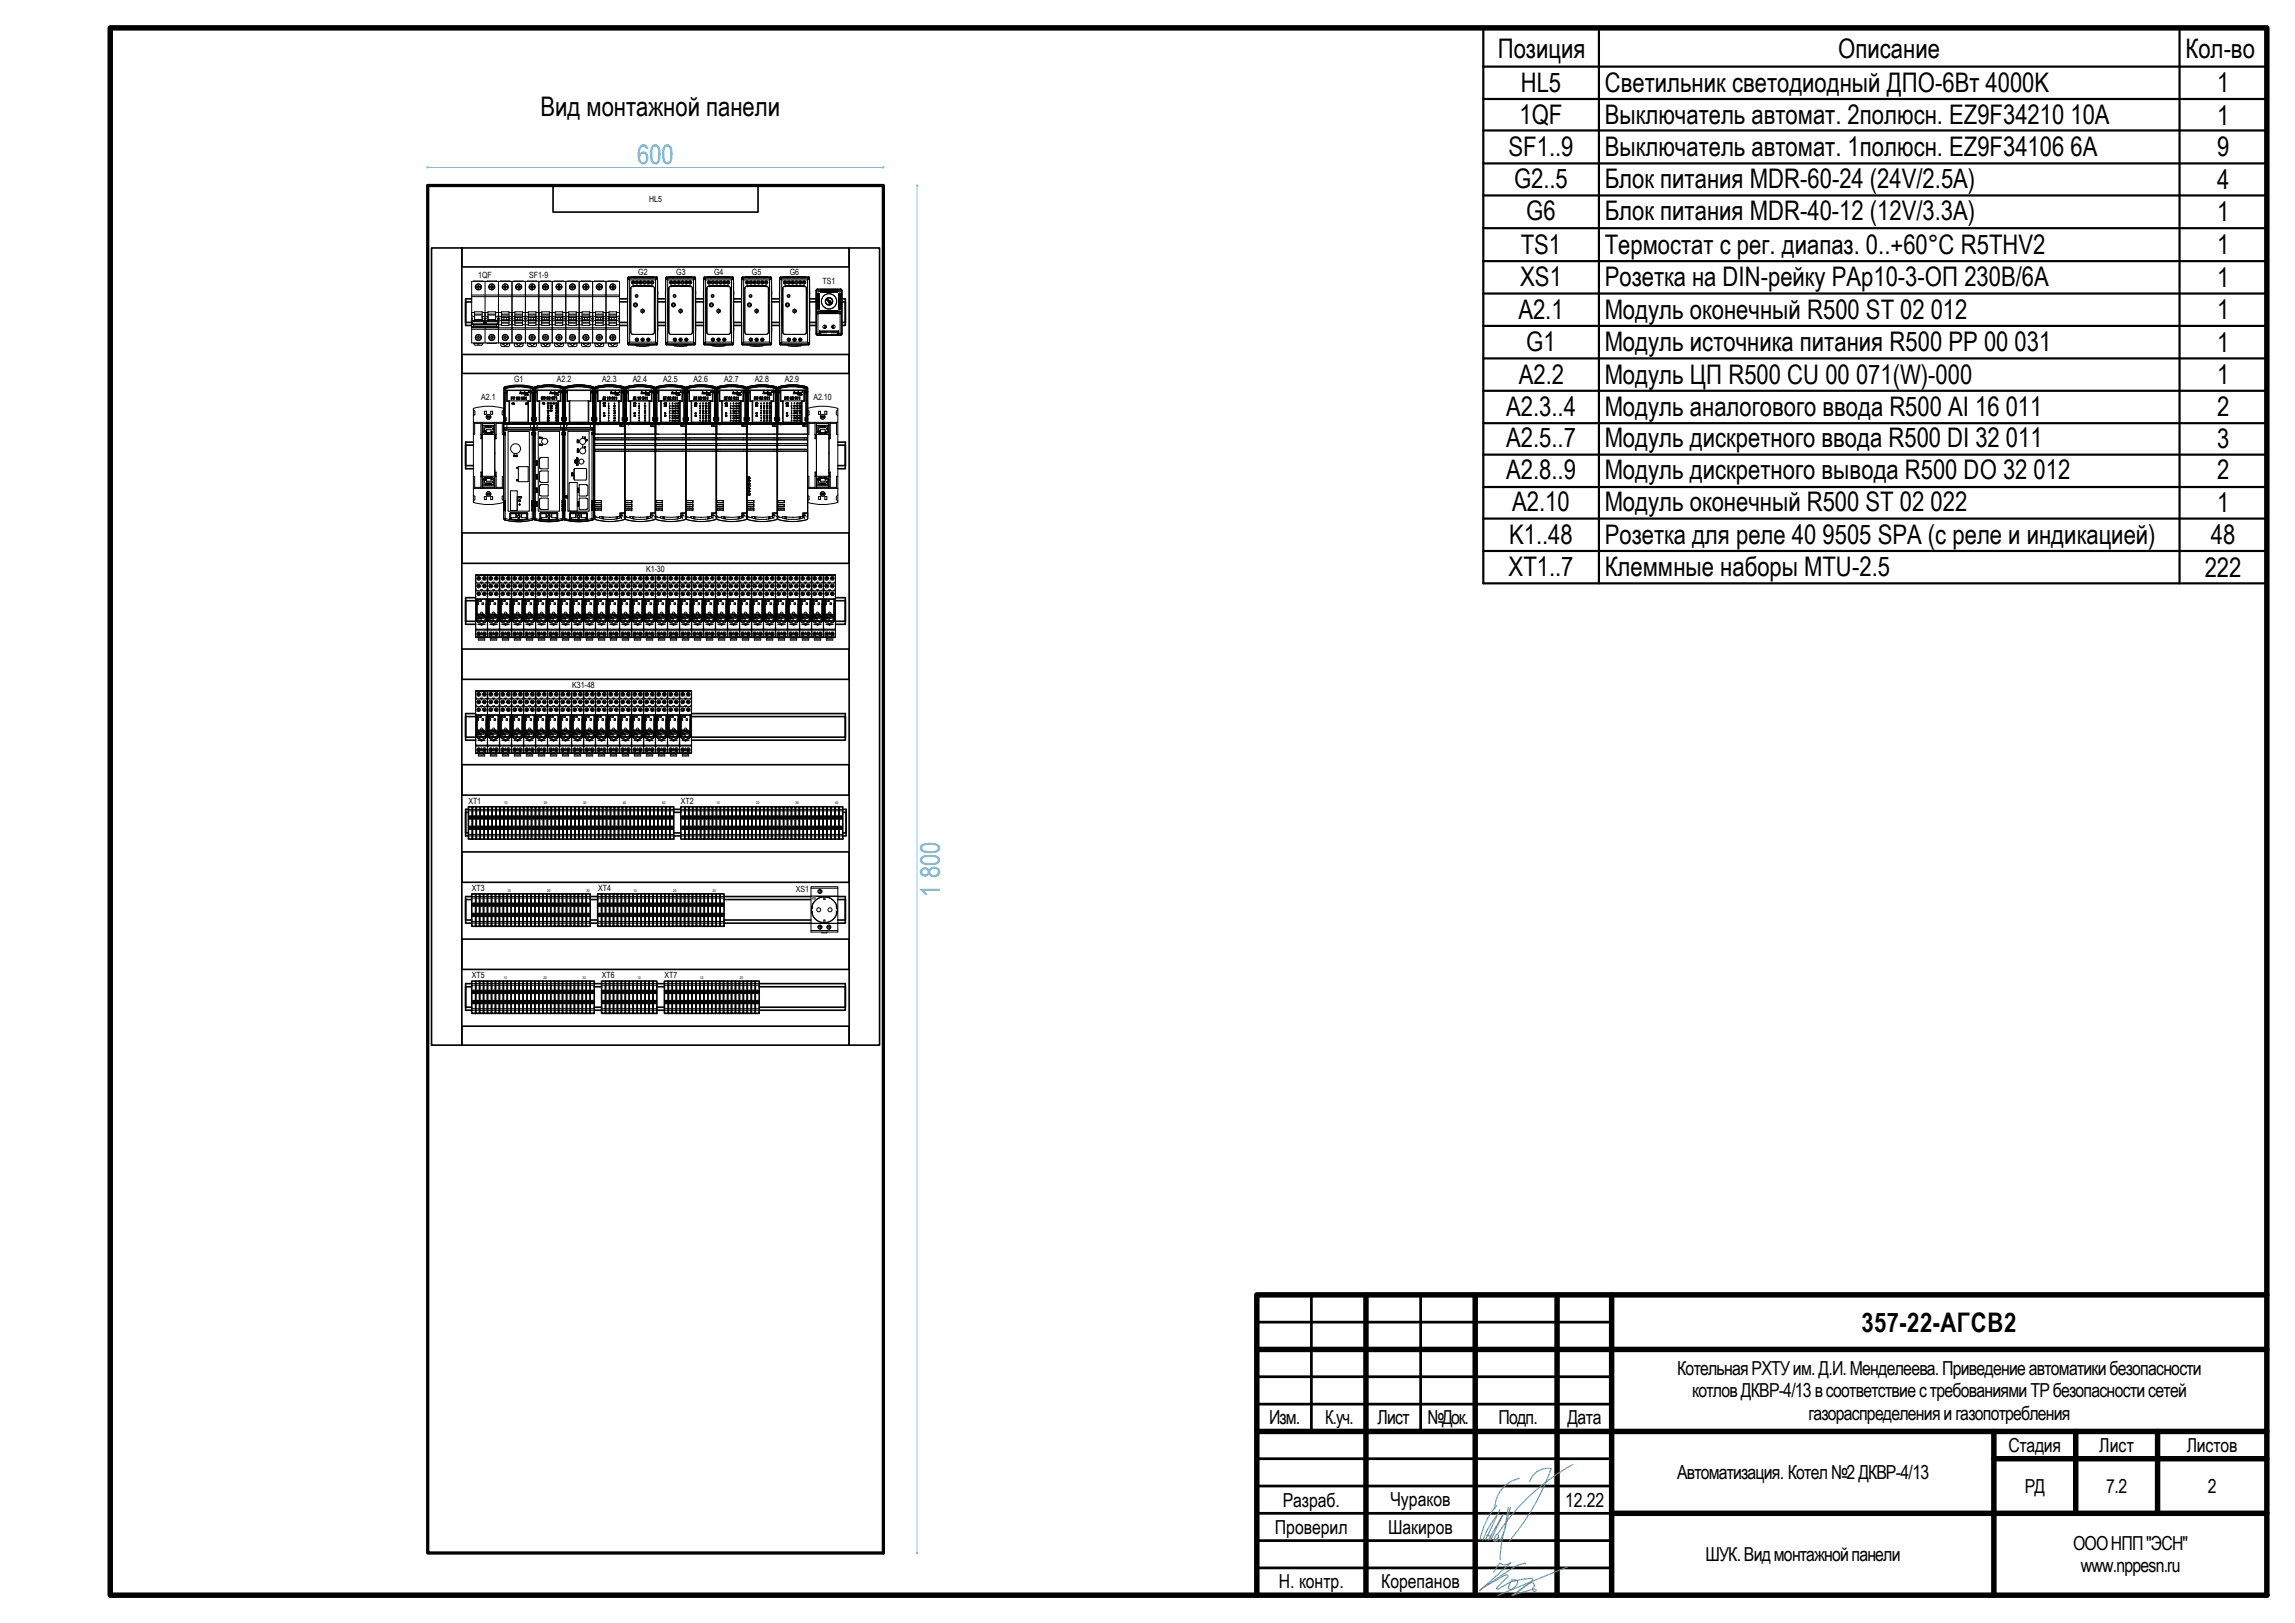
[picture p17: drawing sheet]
<svg xmlns="http://www.w3.org/2000/svg" width="420mm" height="297mm" viewBox="0 0 420 297" stroke-linecap="round" stroke-linejoin="round" font-family="sans-serif">
<defs><g id="words">
<g font-size="4.9">
<text x="274.2" y="10.6">Позиция</text>
<text x="336.5" y="10.6">Описание</text>
<text x="400.1" y="10.6">Кол-во</text>
<text x="278.4" y="16.8">HL5</text>
<text x="293.8" y="16.8">Светильник светодиодный ДПО-6Вт 4000K</text>
<text x="405.9" y="16.9">1</text>
<text x="98.9" y="21.2">Вид монтажной панели</text>
<text x="278.2" y="22.8">1QF</text>
<text x="293.8" y="22.8">Выключатель автомат. 2полюсн. EZ9F34210 10А</text>
<text x="405.9" y="22.8">1</text>
<text x="276.2" y="28.5">SF1..9</text>
<text x="293.8" y="28.5">Выключатель автомат. 1полюсн. EZ9F34106 6A</text>
<text x="405.9" y="28.6">9</text>
<text x="277.2" y="34.4">G2..5</text>
<text x="293.8" y="34.4">Блок питания MDR-60-24 (24V/2.5A)</text>
<text x="405.9" y="34.5">4</text>
<text x="279.4" y="40.3">G6</text>
<text x="293.8" y="40.3">Блок питания MDR-40-12 (12V/3.3A)</text>
<text x="405.9" y="40.4">1</text>
<text x="278.4" y="46.5">TS1</text>
<text x="293.8" y="46.5">Термостат с рег. диапаз. 0..+60°С R5THV2</text>
<text x="405.9" y="46.6">1</text>
<text x="278.3" y="52.4">XS1</text>
<text x="293.8" y="52.4">Розетка на DIN-рейку PAp10-3-ОП 230В/6А</text>
<text x="405.9" y="52.5">1</text>
<text x="278" y="58.3">A2.1</text>
<text x="293.8" y="58.3">Модуль оконечный R500 ST 02 012</text>
<text x="405.9" y="58.4">1</text>
<text x="279.4" y="64.3">G1</text>
<text x="293.8" y="64.3">Модуль источника питания R500 PP 00 031</text>
<text x="405.9" y="64.4">1</text>
<text x="278.1" y="70.2">A2.2</text>
<text x="293.8" y="70.2">Модуль ЦП R500 CU 00 071(W)-000</text>
<text x="405.9" y="70.3">1</text>
<text x="275.7" y="76.1">A2.3..4</text>
<text x="293.8" y="76.1">Модуль аналогового ввода R500 AI 16 011</text>
<text x="405.9" y="76.2">2</text>
<text x="275.8" y="81.9">A2.5..7</text>
<text x="293.8" y="81.9">Модуль дискретного ввода R500 DI 32 011</text>
<text x="405.9" y="82">3</text>
<text x="275.8" y="87.7">A2.8..9</text>
<text x="293.8" y="87.7">Модуль дискретного вывода R500 DO 32 012</text>
<text x="405.9" y="87.8">2</text>
<text x="276.8" y="93.6">A2.10</text>
<text x="293.8" y="93.6">Модуль оконечный R500 ST 02 022</text>
<text x="405.9" y="93.7">1</text>
<text x="276.3" y="99.5">K1..48</text>
<text x="293.8" y="99.5">Розетка для реле 40 9505 SPA (с реле и индикацией)</text>
<text x="404.8" y="99.6">48</text>
<text x="276.2" y="105.5">XT1..7</text>
<text x="293.8" y="105.5">Клеммные наборы MTU-2.5</text>
<text x="403.6" y="105.5">222</text>
<text x="340.8" y="243.7">357-22-АГСВ2</text>
</g>
<g font-size="4.9" fill="#55f">
<text x="116.7" y="29.9">600</text>
<text x="172.1" y="164.1" transform="rotate(-90 172.1 164.1)">1 800</text>
</g>
<g font-size="3.5">
<text x="307.1" y="251.6">КотельнаяРХТУим.Д.И.Менделеева.Приведениеавтоматикибезопасности</text>
<text x="309.8" y="255.7">котловДКВР-4/13всоответствиестребованиямиТРбезопасностисетей</text>
<text x="232.4" y="260.7">Изм.</text>
<text x="242.6" y="260.7">К.уч.</text>
<text x="252.2" y="260.7">Лист</text>
<text x="261.4" y="260.7">№Док.</text>
<text x="274.4" y="260.7">Подп.</text>
<text x="287" y="260.7">Дата</text>
<text x="331.1" y="259.8">газораспределенияигазопотребления</text>
<text x="367.7" y="265.7">Стадия</text>
<text x="384.3" y="265.7">Лист</text>
<text x="400.3" y="265.7">Листов</text>
<text x="234.8" y="275.8">Разраб.</text>
<text x="254.6" y="275.7">Чураков</text>
<text x="286.5" y="275.8">12.22</text>
<text x="307" y="270.7">Автоматизация. Котел№2ДКВР-4/13</text>
<text x="370.7" y="273.2">РД</text>
<text x="385.6" y="273.2">7.2</text>
<text x="404.2" y="273.2">2</text>
<text x="233.4" y="280.7">Проверил</text>
<text x="254.1" y="280.7">Шакиров</text>
<text x="312.2" y="285.7">ШУК.Видмонтажнойпанели</text>
<text x="379.5" y="283.6">ОООНПП&quot;ЭСН&quot;</text>
<text x="380.9" y="287.8">www.nppesn.ru</text>
<text x="234.1" y="290.6">Н. контр.</text>
<text x="252.9" y="290.6">Корепанов</text>
</g>
<g font-size="1.6">
<text x="118.8" y="36.9">HL5</text>
<text x="87.6" y="50.9">1QF</text>
<text x="96.9" y="50.9">SF1-9</text>
<text x="116.8" y="50.3">G2</text>
<text x="123.8" y="50.3">G3</text>
<text x="130.7" y="50.3">G4</text>
<text x="137.7" y="50.3">G5</text>
<text x="144.6" y="50.3">G6</text>
<text x="150.6" y="51.9">TS1</text>
<text x="94.1" y="69.9">G1</text>
<text x="101.9" y="69.9">A2.2</text>
<text x="110.2" y="69.9">A2.3</text>
<text x="115.8" y="69.9">A2.4</text>
<text x="121.4" y="69.9">A2.5</text>
<text x="127" y="69.9">A2.6</text>
<text x="132.6" y="69.9">A2.7</text>
<text x="138.2" y="69.9">A2.8</text>
<text x="143.7" y="69.9">A2.9</text>
<text x="88.1" y="73.2">A2.1</text>
<text x="148.9" y="73.2">A2.10</text>
<text x="118.3" y="104.7">K1-30</text>
<text x="104.7" y="125.9">K31-48</text>
<text x="85.8" y="147.1">XT1</text>
<text x="124.6" y="147.1">XT2</text>
<text x="86.4" y="163.1">XT3</text>
<text x="109.5" y="163.1">XT4</text>
<text x="145.7" y="163.3">XS1</text>
<text x="86.4" y="179">XT5</text>
<text x="110.2" y="179">XT6</text>
<text x="121.6" y="179">XT7</text>
</g>
<g font-size=".7">
<text x="92.3" y="147.2">10</text>
<text x="99.6" y="147.2">20</text>
<text x="106.8" y="147.2">30</text>
<text x="114" y="147.2">40</text>
<text x="121.2" y="147.2">50</text>
<text x="131.2" y="147.2">10</text>
<text x="138.4" y="147.2">20</text>
<text x="145.6" y="147.2">30</text>
<text x="152.9" y="147.2">40</text>
<text x="92.9" y="163.2">10</text>
<text x="100.2" y="163.2">20</text>
<text x="107.4" y="163.2">30</text>
<text x="116" y="163.2">10</text>
<text x="123.2" y="163.2">20</text>
<text x="130.4" y="163.2">30</text>
<text x="92.2" y="179.2">10</text>
<text x="99.5" y="179.2">20</text>
<text x="106.7" y="179.2">30</text>
<text x="116.7" y="179.2">10</text>
<text x="128.2" y="179.2">10</text>
<text x="135.4" y="179.2">20</text>
</g>
<g font-size=".3">
<text x="87.1" y="106.3">21</text>
<text x="87.1" y="107.7">24</text>
<text x="87.2" y="107">5</text>
<text x="87.2" y="105.6">6</text>
<text x="88.1" y="106.3">M</text>
<text x="88.1" y="107.4">O</text>
<text x="88.1" y="106">O</text>
<text x="88.1" y="107.1">N</text>
<text x="88.1" y="105.7">C</text>
<text x="89" y="107.7">14</text>
<text x="89" y="106.3">11</text>
<text x="89.1" y="107">4</text>
<text x="89.1" y="105.6">3</text>
<text x="89.3" y="107.7">24</text>
<text x="89.3" y="106.3">21</text>
<text x="89.4" y="107">5</text>
<text x="89.4" y="105.6">6</text>
<text x="90.3" y="106.3">M</text>
<text x="90.3" y="107.4">O</text>
<text x="90.3" y="105.7">C</text>
<text x="90.3" y="106">O</text>
<text x="90.3" y="107.1">N</text>
<text x="91.2" y="107.7">14</text>
<text x="91.2" y="106.3">11</text>
<text x="91.3" y="107">4</text>
<text x="91.3" y="105.6">3</text>
<text x="91.5" y="107.7">24</text>
<text x="91.5" y="106.3">21</text>
<text x="91.6" y="107">5</text>
<text x="91.6" y="105.6">6</text>
<text x="92.5" y="106.3">M</text>
<text x="92.5" y="107.4">O</text>
<text x="92.5" y="105.7">C</text>
<text x="92.5" y="106">O</text>
<text x="92.5" y="107.1">N</text>
<text x="93.4" y="107.7">14</text>
<text x="93.4" y="106.3">11</text>
<text x="93.4" y="107">4</text>
<text x="93.5" y="105.6">3</text>
<text x="93.7" y="106.3">21</text>
<text x="93.7" y="107.7">24</text>
<text x="93.8" y="107">5</text>
<text x="93.8" y="105.6">6</text>
<text x="94.7" y="106.3">M</text>
<text x="94.7" y="107.1">N</text>
<text x="94.7" y="107.4">O</text>
<text x="94.7" y="105.7">C</text>
<text x="94.7" y="106">O</text>
<text x="95.6" y="107.7">14</text>
<text x="95.6" y="106.3">11</text>
<text x="95.6" y="107">4</text>
<text x="95.6" y="105.6">3</text>
<text x="95.9" y="106.3">21</text>
<text x="95.9" y="107.7">24</text>
<text x="96" y="105.6">6</text>
<text x="96" y="107">5</text>
<text x="96.9" y="106.3">M</text>
<text x="96.9" y="106">O</text>
<text x="96.9" y="107.1">N</text>
<text x="96.9" y="107.4">O</text>
<text x="96.9" y="105.7">C</text>
<text x="97.8" y="107.7">14</text>
<text x="97.8" y="106.3">11</text>
<text x="97.8" y="107">4</text>
<text x="97.8" y="105.6">3</text>
<text x="98.1" y="106.3">21</text>
<text x="98.1" y="107.7">24</text>
<text x="98.1" y="107">5</text>
<text x="98.1" y="105.6">6</text>
<text x="99.1" y="106.3">M</text>
<text x="99.1" y="107.4">O</text>
<text x="99.1" y="106">O</text>
<text x="99.1" y="107.1">N</text>
<text x="99.1" y="105.7">C</text>
<text x="100" y="107.7">14</text>
<text x="100" y="106.3">11</text>
<text x="100" y="107">4</text>
<text x="100" y="105.6">3</text>
<text x="100.3" y="107.7">24</text>
<text x="100.3" y="106.3">21</text>
<text x="100.3" y="107">5</text>
<text x="100.3" y="105.6">6</text>
<text x="101.3" y="106.3">M</text>
<text x="101.3" y="107.4">O</text>
<text x="101.3" y="105.7">C</text>
<text x="101.3" y="106">O</text>
<text x="101.3" y="107.1">N</text>
<text x="102.2" y="107.7">14</text>
<text x="102.2" y="106.3">11</text>
<text x="102.2" y="107">4</text>
<text x="102.2" y="105.6">3</text>
<text x="102.5" y="107.7">24</text>
<text x="102.5" y="106.3">21</text>
<text x="102.5" y="107">5</text>
<text x="102.5" y="105.6">6</text>
<text x="103.5" y="106.3">M</text>
<text x="103.5" y="107.4">O</text>
<text x="103.5" y="105.7">C</text>
<text x="103.5" y="106">O</text>
<text x="103.5" y="107.1">N</text>
<text x="104.4" y="107.7">14</text>
<text x="104.4" y="106.3">11</text>
<text x="104.4" y="107">4</text>
<text x="104.4" y="105.6">3</text>
<text x="104.7" y="106.3">21</text>
<text x="104.7" y="107.7">24</text>
<text x="104.7" y="107">5</text>
<text x="104.7" y="105.6">6</text>
<text x="105.7" y="106.3">M</text>
<text x="105.7" y="107.1">N</text>
<text x="105.7" y="107.4">O</text>
<text x="105.7" y="105.7">C</text>
<text x="105.7" y="106">O</text>
<text x="106.6" y="107.7">14</text>
<text x="106.6" y="106.3">11</text>
<text x="106.6" y="107">4</text>
<text x="106.6" y="105.6">3</text>
<text x="106.9" y="106.3">21</text>
<text x="106.9" y="107.7">24</text>
<text x="106.9" y="107">5</text>
<text x="106.9" y="105.6">6</text>
<text x="107.9" y="106.3">M</text>
<text x="107.9" y="107.4">O</text>
<text x="107.9" y="106">O</text>
<text x="107.9" y="107.1">N</text>
<text x="107.9" y="105.7">C</text>
<text x="108.8" y="107.7">14</text>
<text x="108.8" y="106.3">11</text>
<text x="108.8" y="107">4</text>
<text x="108.8" y="105.6">3</text>
<text x="109.1" y="106.3">21</text>
<text x="109.1" y="107.7">24</text>
<text x="109.1" y="107">5</text>
<text x="109.1" y="105.6">6</text>
<text x="110.1" y="105.7">C</text>
<text x="110.1" y="106">O</text>
<text x="110.1" y="107.4">O</text>
<text x="110.1" y="106.3">M</text>
<text x="110.1" y="107.1">N</text>
<text x="110.9" y="107.7">14</text>
<text x="111" y="106.3">11</text>
<text x="111" y="107">4</text>
<text x="111" y="105.6">3</text>
<text x="111.3" y="107.7">24</text>
<text x="111.3" y="106.3">21</text>
<text x="111.3" y="107">5</text>
<text x="111.3" y="105.6">6</text>
<text x="112.3" y="106.3">M</text>
<text x="112.3" y="107.4">O</text>
<text x="112.3" y="105.7">C</text>
<text x="112.3" y="106">O</text>
<text x="112.3" y="107.1">N</text>
<text x="113.1" y="107.7">14</text>
<text x="113.2" y="106.3">11</text>
<text x="113.2" y="107">4</text>
<text x="113.2" y="105.6">3</text>
<text x="113.5" y="106.3">21</text>
<text x="113.5" y="107.7">24</text>
<text x="113.5" y="107">5</text>
<text x="113.5" y="105.6">6</text>
<text x="114.5" y="105.7">C</text>
<text x="114.5" y="106">O</text>
<text x="114.5" y="106.3">M</text>
<text x="114.5" y="107.1">N</text>
<text x="114.5" y="107.4">O</text>
<text x="115.3" y="107.7">14</text>
<text x="115.4" y="106.3">11</text>
<text x="115.4" y="107">4</text>
<text x="115.4" y="105.6">3</text>
<text x="115.7" y="106.3">21</text>
<text x="115.7" y="107.7">24</text>
<text x="115.7" y="107">5</text>
<text x="115.7" y="105.6">6</text>
<text x="116.6" y="106.3">M</text>
<text x="116.6" y="106">O</text>
<text x="116.7" y="107.1">N</text>
<text x="116.7" y="107.4">O</text>
<text x="116.7" y="105.7">C</text>
<text x="117.5" y="107.7">14</text>
<text x="117.6" y="106.3">11</text>
<text x="117.6" y="107">4</text>
<text x="117.6" y="105.6">3</text>
<text x="117.9" y="106.3">21</text>
<text x="117.9" y="107.7">24</text>
<text x="117.9" y="107">5</text>
<text x="117.9" y="105.6">6</text>
<text x="118.8" y="106.3">M</text>
<text x="118.8" y="107.4">O</text>
<text x="118.8" y="106">O</text>
<text x="118.9" y="107.1">N</text>
<text x="118.9" y="105.7">C</text>
<text x="119.7" y="107.7">14</text>
<text x="119.8" y="106.3">11</text>
<text x="119.8" y="107">4</text>
<text x="119.8" y="105.6">3</text>
<text x="120" y="107.7">24</text>
<text x="120.1" y="106.3">21</text>
<text x="120.1" y="107">5</text>
<text x="120.1" y="105.6">6</text>
<text x="121" y="106.3">M</text>
<text x="121" y="107.4">O</text>
<text x="121" y="105.7">C</text>
<text x="121" y="106">O</text>
<text x="121.1" y="107.1">N</text>
<text x="121.9" y="107.7">14</text>
<text x="122" y="106.3">11</text>
<text x="122" y="107">4</text>
<text x="122" y="105.6">3</text>
<text x="122.2" y="107.7">24</text>
<text x="122.3" y="106.3">21</text>
<text x="122.3" y="107">5</text>
<text x="122.3" y="105.6">6</text>
<text x="123.2" y="106.3">M</text>
<text x="123.2" y="107.4">O</text>
<text x="123.2" y="105.7">C</text>
<text x="123.2" y="106">O</text>
<text x="123.3" y="107.1">N</text>
<text x="124.1" y="107.7">14</text>
<text x="124.2" y="106.3">11</text>
<text x="124.2" y="107">4</text>
<text x="124.2" y="105.6">3</text>
<text x="124.4" y="106.3">21</text>
<text x="124.4" y="107.7">24</text>
<text x="124.5" y="107">5</text>
<text x="124.5" y="105.6">6</text>
<text x="125.4" y="106.3">M</text>
<text x="125.4" y="107.1">N</text>
<text x="125.4" y="107.4">O</text>
<text x="125.4" y="105.7">C</text>
<text x="125.4" y="106">O</text>
<text x="126.3" y="107.7">14</text>
<text x="126.4" y="106.3">11</text>
<text x="126.4" y="107">4</text>
<text x="126.4" y="105.6">3</text>
<text x="126.6" y="106.3">21</text>
<text x="126.6" y="107.7">24</text>
<text x="126.7" y="107">5</text>
<text x="126.7" y="105.6">6</text>
<text x="127.6" y="106.3">M</text>
<text x="127.6" y="107.4">O</text>
<text x="127.6" y="106">O</text>
<text x="127.6" y="107.1">N</text>
<text x="127.6" y="105.7">C</text>
<text x="128.5" y="107.7">14</text>
<text x="128.6" y="106.3">11</text>
<text x="128.6" y="107">4</text>
<text x="128.6" y="105.6">3</text>
<text x="128.9" y="106.3">21</text>
<text x="128.9" y="107.7">24</text>
<text x="128.9" y="107">5</text>
<text x="128.9" y="105.6">6</text>
<text x="129.8" y="106.3">M</text>
<text x="129.8" y="107.4">O</text>
<text x="129.8" y="106">O</text>
<text x="129.8" y="107.1">N</text>
<text x="129.8" y="105.7">C</text>
<text x="130.7" y="107.7">14</text>
<text x="130.8" y="106.3">11</text>
<text x="130.8" y="107">4</text>
<text x="130.8" y="105.6">3</text>
<text x="131" y="107.7">24</text>
<text x="131.1" y="106.3">21</text>
<text x="131.1" y="107">5</text>
<text x="131.1" y="105.6">6</text>
<text x="132" y="106.3">M</text>
<text x="132" y="107.4">O</text>
<text x="132" y="105.7">C</text>
<text x="132" y="106">O</text>
<text x="132" y="107.1">N</text>
<text x="132.9" y="107.7">14</text>
<text x="133" y="106.3">11</text>
<text x="133" y="107">4</text>
<text x="133" y="105.6">3</text>
<text x="133.2" y="106.3">21</text>
<text x="133.2" y="107.7">24</text>
<text x="133.3" y="107">5</text>
<text x="133.3" y="105.6">6</text>
<text x="134.2" y="106.3">M</text>
<text x="134.2" y="107.4">O</text>
<text x="134.2" y="105.7">C</text>
<text x="134.2" y="106">O</text>
<text x="134.2" y="107.1">N</text>
<text x="135.1" y="107.7">14</text>
<text x="135.2" y="106.3">11</text>
<text x="135.2" y="107">4</text>
<text x="135.2" y="105.6">3</text>
<text x="135.4" y="106.3">21</text>
<text x="135.4" y="107.7">24</text>
<text x="135.5" y="107">5</text>
<text x="135.5" y="105.6">6</text>
<text x="136.4" y="106.3">M</text>
<text x="136.4" y="106">O</text>
<text x="136.4" y="107.1">N</text>
<text x="136.4" y="107.4">O</text>
<text x="136.4" y="105.7">C</text>
<text x="137.3" y="107.7">14</text>
<text x="137.4" y="106.3">11</text>
<text x="137.4" y="107">4</text>
<text x="137.4" y="105.6">3</text>
<text x="137.6" y="106.3">21</text>
<text x="137.6" y="107.7">24</text>
<text x="137.7" y="107">5</text>
<text x="137.7" y="105.6">6</text>
<text x="138.6" y="106.3">M</text>
<text x="138.6" y="107.4">O</text>
<text x="138.6" y="106">O</text>
<text x="138.6" y="107.1">N</text>
<text x="138.6" y="105.7">C</text>
<text x="139.5" y="107.7">14</text>
<text x="139.5" y="106.3">11</text>
<text x="139.6" y="107">4</text>
<text x="139.6" y="105.6">3</text>
<text x="139.8" y="107.7">24</text>
<text x="139.8" y="106.3">21</text>
<text x="139.9" y="107">5</text>
<text x="139.9" y="105.6">6</text>
<text x="140.8" y="106.3">M</text>
<text x="140.8" y="107.4">O</text>
<text x="140.8" y="105.7">C</text>
<text x="140.8" y="106">O</text>
<text x="140.8" y="107.1">N</text>
<text x="141.7" y="107.7">14</text>
<text x="141.7" y="106.3">11</text>
<text x="141.8" y="107">4</text>
<text x="141.8" y="105.6">3</text>
<text x="142" y="107.7">24</text>
<text x="142" y="106.3">21</text>
<text x="142.1" y="107">5</text>
<text x="142.1" y="105.6">6</text>
<text x="143" y="106.3">M</text>
<text x="143" y="107.4">O</text>
<text x="143" y="105.7">C</text>
<text x="143" y="106">O</text>
<text x="143" y="107.1">N</text>
<text x="143.9" y="107.7">14</text>
<text x="143.9" y="106.3">11</text>
<text x="144" y="107">4</text>
<text x="144" y="105.6">3</text>
<text x="144.2" y="106.3">21</text>
<text x="144.2" y="107.7">24</text>
<text x="144.3" y="107">5</text>
<text x="144.3" y="105.6">6</text>
<text x="145.2" y="106.3">M</text>
<text x="145.2" y="107.1">N</text>
<text x="145.2" y="107.4">O</text>
<text x="145.2" y="105.7">C</text>
<text x="145.2" y="106">O</text>
<text x="146.1" y="107.7">14</text>
<text x="146.1" y="106.3">11</text>
<text x="146.2" y="107">4</text>
<text x="146.2" y="105.6">3</text>
<text x="146.4" y="106.3">21</text>
<text x="146.4" y="107.7">24</text>
<text x="146.5" y="107">5</text>
<text x="146.5" y="105.6">6</text>
<text x="147.4" y="106">O</text>
<text x="147.4" y="106.3">M</text>
<text x="147.4" y="107.1">N</text>
<text x="147.4" y="107.4">O</text>
<text x="147.4" y="105.7">C</text>
<text x="148.3" y="107.7">14</text>
<text x="148.3" y="106.3">11</text>
<text x="148.4" y="107">4</text>
<text x="148.4" y="105.6">3</text>
<text x="148.6" y="106.3">21</text>
<text x="148.6" y="107.7">24</text>
<text x="148.7" y="107">5</text>
<text x="148.7" y="105.6">6</text>
<text x="149.6" y="107.4">O</text>
<text x="149.6" y="106">O</text>
<text x="149.6" y="106.3">M</text>
<text x="149.6" y="107.1">N</text>
<text x="149.6" y="105.7">C</text>
<text x="150.5" y="107.7">14</text>
<text x="150.5" y="106.3">11</text>
<text x="150.6" y="107">4</text>
<text x="150.6" y="105.6">3</text>
<text x="150.8" y="107.7">24</text>
<text x="150.8" y="106.3">21</text>
<text x="150.9" y="107">5</text>
<text x="150.9" y="105.6">6</text>
<text x="151.8" y="107.4">O</text>
<text x="151.8" y="106.3">M</text>
<text x="151.8" y="105.7">C</text>
<text x="151.8" y="106">O</text>
<text x="151.8" y="107.1">N</text>
<text x="152.7" y="107.7">14</text>
<text x="152.7" y="106.3">11</text>
<text x="152.7" y="107">4</text>
<text x="152.8" y="105.6">3</text>
<text x="87.1" y="109.2">22</text>
<text x="87.2" y="108.4">7</text>
<text x="88.1" y="108.9">C</text>
<text x="88.1" y="108.6">N</text>
<text x="89" y="109.2">12</text>
<text x="89.1" y="108.4">2</text>
<text x="89.3" y="109.2">22</text>
<text x="89.4" y="108.4">7</text>
<text x="90.3" y="108.9">C</text>
<text x="90.3" y="108.6">N</text>
<text x="91.2" y="109.2">12</text>
<text x="91.3" y="108.4">2</text>
<text x="91.5" y="109.2">22</text>
<text x="91.6" y="108.4">7</text>
<text x="92.5" y="108.9">C</text>
<text x="92.5" y="108.6">N</text>
<text x="93.4" y="109.2">12</text>
<text x="93.5" y="108.4">2</text>
<text x="93.7" y="109.2">22</text>
<text x="93.8" y="108.4">7</text>
<text x="94.7" y="108.9">C</text>
<text x="94.7" y="108.6">N</text>
<text x="95.6" y="109.2">12</text>
<text x="95.7" y="108.4">2</text>
<text x="95.9" y="109.2">22</text>
<text x="96" y="108.4">7</text>
<text x="96.9" y="108.9">C</text>
<text x="96.9" y="108.6">N</text>
<text x="97.8" y="109.2">12</text>
<text x="97.8" y="108.4">2</text>
<text x="98.1" y="109.2">22</text>
<text x="98.1" y="108.4">7</text>
<text x="99.1" y="108.9">C</text>
<text x="99.1" y="108.6">N</text>
<text x="100" y="109.2">12</text>
<text x="100" y="108.4">2</text>
<text x="100.3" y="109.2">22</text>
<text x="100.3" y="108.4">7</text>
<text x="101.3" y="108.9">C</text>
<text x="101.3" y="108.6">N</text>
<text x="102.2" y="109.2">12</text>
<text x="102.2" y="108.4">2</text>
<text x="102.5" y="109.2">22</text>
<text x="102.5" y="108.4">7</text>
<text x="103.5" y="108.9">C</text>
<text x="103.5" y="108.6">N</text>
<text x="104.4" y="109.2">12</text>
<text x="104.4" y="108.4">2</text>
<text x="104.7" y="109.2">22</text>
<text x="104.7" y="108.4">7</text>
<text x="105.7" y="108.9">C</text>
<text x="105.7" y="108.6">N</text>
<text x="106.6" y="109.2">12</text>
<text x="106.6" y="108.4">2</text>
<text x="106.9" y="109.2">22</text>
<text x="106.9" y="108.4">7</text>
<text x="107.9" y="108.9">C</text>
<text x="107.9" y="108.6">N</text>
<text x="108.8" y="109.2">12</text>
<text x="108.8" y="108.4">2</text>
<text x="109.1" y="109.2">22</text>
<text x="109.1" y="108.4">7</text>
<text x="110.1" y="108.9">C</text>
<text x="110.1" y="108.6">N</text>
<text x="111" y="109.2">12</text>
<text x="111" y="108.4">2</text>
<text x="111.3" y="109.2">22</text>
<text x="111.3" y="108.4">7</text>
<text x="112.3" y="108.9">C</text>
<text x="112.3" y="108.6">N</text>
<text x="113.1" y="109.2">12</text>
<text x="113.2" y="108.4">2</text>
<text x="113.5" y="109.2">22</text>
<text x="113.5" y="108.4">7</text>
<text x="114.5" y="108.9">C</text>
<text x="114.5" y="108.6">N</text>
<text x="115.3" y="109.2">12</text>
<text x="115.4" y="108.4">2</text>
<text x="115.7" y="109.2">22</text>
<text x="115.7" y="108.4">7</text>
<text x="116.7" y="108.9">C</text>
<text x="116.7" y="108.6">N</text>
<text x="117.5" y="109.2">12</text>
<text x="117.6" y="108.4">2</text>
<text x="117.9" y="109.2">22</text>
<text x="117.9" y="108.4">7</text>
<text x="118.9" y="108.9">C</text>
<text x="118.9" y="108.6">N</text>
<text x="119.7" y="109.2">12</text>
<text x="119.8" y="108.4">2</text>
<text x="120.1" y="109.2">22</text>
<text x="120.1" y="108.4">7</text>
<text x="121.1" y="108.9">C</text>
<text x="121.1" y="108.6">N</text>
<text x="122" y="109.2">12</text>
<text x="122" y="108.4">2</text>
<text x="122.3" y="109.2">22</text>
<text x="122.3" y="108.4">7</text>
<text x="123.2" y="108.9">C</text>
<text x="123.3" y="108.6">N</text>
<text x="124.1" y="109.2">12</text>
<text x="124.2" y="108.4">2</text>
<text x="124.5" y="109.2">22</text>
<text x="124.5" y="108.4">7</text>
<text x="125.4" y="108.9">C</text>
<text x="125.4" y="108.6">N</text>
<text x="126.3" y="109.2">12</text>
<text x="126.4" y="108.4">2</text>
<text x="126.6" y="109.2">22</text>
<text x="126.7" y="108.4">7</text>
<text x="127.6" y="108.9">C</text>
<text x="127.6" y="108.6">N</text>
<text x="128.5" y="109.2">12</text>
<text x="128.6" y="108.4">2</text>
<text x="128.9" y="109.2">22</text>
<text x="128.9" y="108.4">7</text>
<text x="129.8" y="108.9">C</text>
<text x="129.8" y="108.6">N</text>
<text x="130.7" y="109.2">12</text>
<text x="130.8" y="108.4">2</text>
<text x="131.1" y="109.2">22</text>
<text x="131.1" y="108.4">7</text>
<text x="132" y="108.9">C</text>
<text x="132" y="108.6">N</text>
<text x="132.9" y="109.2">12</text>
<text x="133" y="108.4">2</text>
<text x="133.3" y="109.2">22</text>
<text x="133.3" y="108.4">7</text>
<text x="134.2" y="108.9">C</text>
<text x="134.2" y="108.6">N</text>
<text x="135.1" y="109.2">12</text>
<text x="135.2" y="108.4">2</text>
<text x="135.4" y="109.2">22</text>
<text x="135.5" y="108.4">7</text>
<text x="136.4" y="108.9">C</text>
<text x="136.4" y="108.6">N</text>
<text x="137.3" y="109.2">12</text>
<text x="137.4" y="108.4">2</text>
<text x="137.6" y="109.2">22</text>
<text x="137.7" y="108.4">7</text>
<text x="138.6" y="108.9">C</text>
<text x="138.6" y="108.6">N</text>
<text x="139.5" y="109.2">12</text>
<text x="139.6" y="108.4">2</text>
<text x="139.8" y="109.2">22</text>
<text x="139.9" y="108.4">7</text>
<text x="140.8" y="108.9">C</text>
<text x="140.8" y="108.6">N</text>
<text x="141.7" y="109.2">12</text>
<text x="141.8" y="108.4">2</text>
<text x="142" y="109.2">22</text>
<text x="142.1" y="108.4">7</text>
<text x="143" y="108.9">C</text>
<text x="143" y="108.6">N</text>
<text x="143.9" y="109.2">12</text>
<text x="144" y="108.4">2</text>
<text x="144.2" y="109.2">22</text>
<text x="144.3" y="108.4">7</text>
<text x="145.2" y="108.9">C</text>
<text x="145.2" y="108.6">N</text>
<text x="146.1" y="109.2">12</text>
<text x="146.2" y="108.4">2</text>
<text x="146.4" y="109.2">22</text>
<text x="146.5" y="108.4">7</text>
<text x="147.4" y="108.9">C</text>
<text x="147.4" y="108.6">N</text>
<text x="148.3" y="109.2">12</text>
<text x="148.4" y="108.4">2</text>
<text x="148.6" y="109.2">22</text>
<text x="148.7" y="108.4">7</text>
<text x="149.6" y="108.9">C</text>
<text x="149.6" y="108.6">N</text>
<text x="150.5" y="109.2">12</text>
<text x="150.6" y="108.4">2</text>
<text x="150.8" y="109.2">22</text>
<text x="150.9" y="108.4">7</text>
<text x="151.8" y="108.9">C</text>
<text x="151.8" y="108.6">N</text>
<text x="152.7" y="109.2">12</text>
<text x="152.8" y="108.4">2</text>
<text x="87.1" y="116.4">A2</text>
<text x="87.2" y="115.6">8</text>
<text x="87.9" y="116.4">COIL</text>
<text x="88.9" y="116.4">A1 A2</text>
<text x="89.1" y="115.6">1</text>
<text x="89.4" y="115.6">8</text>
<text x="90.1" y="116.4">COIL</text>
<text x="91.1" y="116.4">A1 A2</text>
<text x="91.3" y="115.6">1</text>
<text x="91.6" y="115.6">8</text>
<text x="92.3" y="116.4">COIL</text>
<text x="93.3" y="116.4">A1 A2</text>
<text x="93.5" y="115.6">1</text>
<text x="93.8" y="115.6">8</text>
<text x="94.5" y="116.4">COIL</text>
<text x="95.5" y="116.4">A1 A2</text>
<text x="95.7" y="115.6">1</text>
<text x="96" y="115.6">8</text>
<text x="96.7" y="116.4">COIL</text>
<text x="97.7" y="116.4">A1 A2</text>
<text x="97.9" y="115.6">1</text>
<text x="98.2" y="115.6">8</text>
<text x="98.9" y="116.4">COIL</text>
<text x="99.9" y="116.4">A1 A2</text>
<text x="100.1" y="115.6">1</text>
<text x="100.4" y="115.6">8</text>
<text x="101.1" y="116.4">COIL</text>
<text x="102.1" y="116.4">A1 A2</text>
<text x="102.2" y="115.6">1</text>
<text x="102.6" y="115.6">8</text>
<text x="103.3" y="116.4">COIL</text>
<text x="104.3" y="116.4">A1 A2</text>
<text x="104.4" y="115.6">1</text>
<text x="104.8" y="115.6">8</text>
<text x="105.5" y="116.4">COIL</text>
<text x="106.5" y="116.4">A1 A2</text>
<text x="106.6" y="115.6">1</text>
<text x="107" y="115.6">8</text>
<text x="107.7" y="116.4">COIL</text>
<text x="108.7" y="116.4">A1 A2</text>
<text x="108.8" y="115.6">1</text>
<text x="109.1" y="115.6">8</text>
<text x="109.9" y="116.4">COIL</text>
<text x="110.9" y="116.4">A1 A2</text>
<text x="111.1" y="115.6">1</text>
<text x="111.3" y="115.6">8</text>
<text x="112.1" y="116.4">COIL</text>
<text x="113.1" y="116.4">A1 A2</text>
<text x="113.2" y="115.6">1</text>
<text x="113.5" y="115.6">8</text>
<text x="114.3" y="116.4">COIL</text>
<text x="115.3" y="116.4">A1 A2</text>
<text x="115.4" y="115.6">1</text>
<text x="115.7" y="115.6">8</text>
<text x="116.5" y="116.4">COIL</text>
<text x="117.5" y="116.4">A1 A2</text>
<text x="117.6" y="115.6">1</text>
<text x="117.9" y="115.6">8</text>
<text x="118.7" y="116.4">COIL</text>
<text x="119.7" y="116.4">A1 A2</text>
<text x="119.8" y="115.6">1</text>
<text x="120.1" y="115.6">8</text>
<text x="120.9" y="116.4">COIL</text>
<text x="121.9" y="116.4">A1 A2</text>
<text x="122" y="115.6">1</text>
<text x="122.3" y="115.6">8</text>
<text x="123.1" y="116.4">COIL</text>
<text x="124.1" y="116.4">A1 A2</text>
<text x="124.2" y="115.6">1</text>
<text x="124.5" y="115.6">8</text>
<text x="125.3" y="116.4">COIL</text>
<text x="126.3" y="116.4">A1 A2</text>
<text x="126.4" y="115.6">1</text>
<text x="126.7" y="115.6">8</text>
<text x="127.5" y="116.4">COIL</text>
<text x="128.5" y="116.4">A1 A2</text>
<text x="128.6" y="115.6">1</text>
<text x="128.9" y="115.6">8</text>
<text x="129.7" y="116.4">COIL</text>
<text x="130.7" y="116.4">A1 A2</text>
<text x="130.8" y="115.6">1</text>
<text x="131.1" y="115.6">8</text>
<text x="131.8" y="116.4">COIL</text>
<text x="132.9" y="116.4">A1 A2</text>
<text x="133" y="115.6">1</text>
<text x="133.3" y="115.6">8</text>
<text x="134" y="116.4">COIL</text>
<text x="135.1" y="116.4">A1 A2</text>
<text x="135.2" y="115.6">1</text>
<text x="135.5" y="115.6">8</text>
<text x="136.2" y="116.4">COIL</text>
<text x="137.3" y="116.4">A1 A2</text>
<text x="137.4" y="115.6">1</text>
<text x="137.7" y="115.6">8</text>
<text x="138.4" y="116.4">COIL</text>
<text x="139.5" y="116.4">A1 A2</text>
<text x="139.6" y="115.6">1</text>
<text x="139.9" y="115.6">8</text>
<text x="140.6" y="116.4">COIL</text>
<text x="141.7" y="116.4">A1 A2</text>
<text x="141.8" y="115.6">1</text>
<text x="142.1" y="115.6">8</text>
<text x="142.8" y="116.4">COIL</text>
<text x="143.9" y="116.4">A1 A2</text>
<text x="144" y="115.6">1</text>
<text x="144.3" y="115.6">8</text>
<text x="145" y="116.4">COIL</text>
<text x="146" y="116.4">A1 A2</text>
<text x="146.2" y="115.6">1</text>
<text x="146.5" y="115.6">8</text>
<text x="147.2" y="116.4">COIL</text>
<text x="148.2" y="116.4">A1 A2</text>
<text x="148.4" y="115.6">1</text>
<text x="148.7" y="115.6">8</text>
<text x="149.4" y="116.4">COIL</text>
<text x="150.4" y="116.4">A1 A2</text>
<text x="150.6" y="115.6">1</text>
<text x="150.9" y="115.6">8</text>
<text x="151.6" y="116.4">COIL</text>
<text x="152.6" y="116.4">A1</text>
<text x="152.8" y="115.6">1</text>
<text x="87.1" y="127.5">21</text>
<text x="87.1" y="130.4">22</text>
<text x="87.1" y="128.9">24</text>
<text x="87.2" y="129.6">7</text>
<text x="87.2" y="128.2">5</text>
<text x="87.2" y="126.8">6</text>
<text x="88.1" y="127.6">M</text>
<text x="88.1" y="128.6">O</text>
<text x="88.1" y="127.2">O</text>
<text x="88.1" y="130.1">C</text>
<text x="88.1" y="129.8">N</text>
<text x="88.1" y="128.3">N</text>
<text x="88.1" y="126.9">C</text>
<text x="89" y="130.4">12</text>
<text x="89" y="128.9">14</text>
<text x="89" y="127.5">11</text>
<text x="89.1" y="129.6">2</text>
<text x="89.1" y="128.2">4</text>
<text x="89.1" y="126.8">3</text>
<text x="89.3" y="128.9">24</text>
<text x="89.3" y="127.5">21</text>
<text x="89.3" y="130.4">22</text>
<text x="89.4" y="129.6">7</text>
<text x="89.4" y="128.2">5</text>
<text x="89.4" y="126.8">6</text>
<text x="90.3" y="127.6">M</text>
<text x="90.3" y="128.6">O</text>
<text x="90.3" y="126.9">C</text>
<text x="90.3" y="127.2">O</text>
<text x="90.3" y="130.1">C</text>
<text x="90.3" y="129.8">N</text>
<text x="90.3" y="128.3">N</text>
<text x="91.2" y="128.9">14</text>
<text x="91.2" y="130.4">12</text>
<text x="91.2" y="127.5">11</text>
<text x="91.3" y="129.6">2</text>
<text x="91.3" y="128.2">4</text>
<text x="91.3" y="126.8">3</text>
<text x="91.5" y="128.9">24</text>
<text x="91.5" y="130.4">22</text>
<text x="91.5" y="127.5">21</text>
<text x="91.6" y="129.6">7</text>
<text x="91.6" y="128.2">5</text>
<text x="91.6" y="126.8">6</text>
<text x="92.5" y="127.6">M</text>
<text x="92.5" y="130.1">C</text>
<text x="92.5" y="128.6">O</text>
<text x="92.5" y="126.9">C</text>
<text x="92.5" y="127.2">O</text>
<text x="92.5" y="129.8">N</text>
<text x="92.5" y="128.3">N</text>
<text x="93.4" y="130.4">12</text>
<text x="93.4" y="128.9">14</text>
<text x="93.4" y="127.5">11</text>
<text x="93.4" y="128.2">4</text>
<text x="93.5" y="129.6">2</text>
<text x="93.5" y="126.8">3</text>
<text x="93.7" y="127.5">21</text>
<text x="93.7" y="128.9">24</text>
<text x="93.7" y="130.4">22</text>
<text x="93.8" y="129.6">7</text>
<text x="93.8" y="128.2">5</text>
<text x="93.8" y="126.8">6</text>
<text x="94.7" y="127.6">M</text>
<text x="94.7" y="130.1">C</text>
<text x="94.7" y="129.8">N</text>
<text x="94.7" y="128.3">N</text>
<text x="94.7" y="128.6">O</text>
<text x="94.7" y="126.9">C</text>
<text x="94.7" y="127.2">O</text>
<text x="95.6" y="130.4">12</text>
<text x="95.6" y="128.9">14</text>
<text x="95.6" y="127.5">11</text>
<text x="95.6" y="128.2">4</text>
<text x="95.6" y="126.8">3</text>
<text x="95.7" y="129.6">2</text>
<text x="95.9" y="127.5">21</text>
<text x="95.9" y="130.4">22</text>
<text x="95.9" y="128.9">24</text>
<text x="96" y="129.6">7</text>
<text x="96" y="128.2">5</text>
<text x="96" y="126.8">6</text>
<text x="96.9" y="127.6">M</text>
<text x="96.9" y="127.2">O</text>
<text x="96.9" y="130.1">C</text>
<text x="96.9" y="129.8">N</text>
<text x="96.9" y="128.3">N</text>
<text x="96.9" y="128.6">O</text>
<text x="96.9" y="126.9">C</text>
<text x="97.8" y="130.4">12</text>
<text x="97.8" y="128.9">14</text>
<text x="97.8" y="127.5">11</text>
<text x="97.8" y="129.6">2</text>
<text x="97.8" y="128.2">4</text>
<text x="97.8" y="126.8">3</text>
<text x="98.1" y="127.5">21</text>
<text x="98.1" y="130.4">22</text>
<text x="98.1" y="128.9">24</text>
<text x="98.1" y="129.6">7</text>
<text x="98.1" y="128.2">5</text>
<text x="98.1" y="126.8">6</text>
<text x="99.1" y="127.6">M</text>
<text x="99.1" y="128.6">O</text>
<text x="99.1" y="127.2">O</text>
<text x="99.1" y="130.1">C</text>
<text x="99.1" y="129.8">N</text>
<text x="99.1" y="128.3">N</text>
<text x="99.1" y="126.9">C</text>
<text x="100" y="128.9">14</text>
<text x="100" y="130.4">12</text>
<text x="100" y="127.5">11</text>
<text x="100" y="129.6">2</text>
<text x="100" y="128.2">4</text>
<text x="100" y="126.8">3</text>
<text x="100.3" y="128.9">24</text>
<text x="100.3" y="127.5">21</text>
<text x="100.3" y="130.4">22</text>
<text x="100.3" y="129.6">7</text>
<text x="100.3" y="128.2">5</text>
<text x="100.3" y="126.8">6</text>
<text x="101.3" y="127.6">M</text>
<text x="101.3" y="130.1">C</text>
<text x="101.3" y="128.6">O</text>
<text x="101.3" y="126.9">C</text>
<text x="101.3" y="127.2">O</text>
<text x="101.3" y="129.8">N</text>
<text x="101.3" y="128.3">N</text>
<text x="102.2" y="128.9">14</text>
<text x="102.2" y="130.4">12</text>
<text x="102.2" y="127.5">11</text>
<text x="102.2" y="128.2">4</text>
<text x="102.2" y="129.6">2</text>
<text x="102.2" y="126.8">3</text>
<text x="102.5" y="128.9">24</text>
<text x="102.5" y="127.5">21</text>
<text x="102.5" y="130.4">22</text>
<text x="102.5" y="129.6">7</text>
<text x="102.5" y="128.2">5</text>
<text x="102.5" y="126.8">6</text>
<text x="103.5" y="126.9">C</text>
<text x="103.5" y="127.2">O</text>
<text x="103.5" y="127.6">M</text>
<text x="103.5" y="130.1">C</text>
<text x="103.5" y="128.6">O</text>
<text x="103.5" y="129.8">N</text>
<text x="103.5" y="128.3">N</text>
<text x="104.4" y="130.4">12</text>
<text x="104.4" y="128.9">14</text>
<text x="104.4" y="127.5">11</text>
<text x="104.4" y="126.8">3</text>
<text x="104.4" y="128.2">4</text>
<text x="104.4" y="129.6">2</text>
<text x="104.7" y="127.5">21</text>
<text x="104.7" y="128.9">24</text>
<text x="104.7" y="130.4">22</text>
<text x="104.7" y="129.6">7</text>
<text x="104.7" y="128.2">5</text>
<text x="104.7" y="126.8">6</text>
<text x="105.7" y="127.6">M</text>
<text x="105.7" y="130.1">C</text>
<text x="105.7" y="129.8">N</text>
<text x="105.7" y="128.3">N</text>
<text x="105.7" y="128.6">O</text>
<text x="105.7" y="126.9">C</text>
<text x="105.7" y="127.2">O</text>
<text x="106.6" y="130.4">12</text>
<text x="106.6" y="128.9">14</text>
<text x="106.6" y="127.5">11</text>
<text x="106.6" y="128.2">4</text>
<text x="106.6" y="126.8">3</text>
<text x="106.6" y="129.6">2</text>
<text x="106.9" y="127.5">21</text>
<text x="106.9" y="130.4">22</text>
<text x="106.9" y="128.9">24</text>
<text x="106.9" y="129.6">7</text>
<text x="106.9" y="128.2">5</text>
<text x="106.9" y="126.8">6</text>
<text x="107.9" y="127.6">M</text>
<text x="107.9" y="128.6">O</text>
<text x="107.9" y="127.2">O</text>
<text x="107.9" y="130.1">C</text>
<text x="107.9" y="129.8">N</text>
<text x="107.9" y="128.3">N</text>
<text x="107.9" y="126.9">C</text>
<text x="108.8" y="130.4">12</text>
<text x="108.8" y="128.9">14</text>
<text x="108.8" y="127.5">11</text>
<text x="108.8" y="129.6">2</text>
<text x="108.8" y="128.2">4</text>
<text x="108.8" y="126.8">3</text>
<text x="109.1" y="127.5">21</text>
<text x="109.1" y="130.4">22</text>
<text x="109.1" y="128.9">24</text>
<text x="109.1" y="129.6">7</text>
<text x="109.1" y="128.2">5</text>
<text x="109.1" y="126.8">6</text>
<text x="110.1" y="126.9">C</text>
<text x="110.1" y="127.2">O</text>
<text x="110.1" y="128.6">O</text>
<text x="110.1" y="127.6">M</text>
<text x="110.1" y="130.1">C</text>
<text x="110.1" y="129.8">N</text>
<text x="110.1" y="128.3">N</text>
<text x="110.9" y="128.9">14</text>
<text x="111" y="130.4">12</text>
<text x="111" y="127.5">11</text>
<text x="111" y="129.6">2</text>
<text x="111" y="128.2">4</text>
<text x="111" y="126.8">3</text>
<text x="111.3" y="128.9">24</text>
<text x="111.3" y="127.5">21</text>
<text x="111.3" y="130.4">22</text>
<text x="111.3" y="129.6">7</text>
<text x="111.3" y="128.2">5</text>
<text x="111.3" y="126.8">6</text>
<text x="112.3" y="127.6">M</text>
<text x="112.3" y="130.1">C</text>
<text x="112.3" y="128.6">O</text>
<text x="112.3" y="126.9">C</text>
<text x="112.3" y="127.2">O</text>
<text x="112.3" y="129.8">N</text>
<text x="112.3" y="128.3">N</text>
<text x="113.1" y="130.4">12</text>
<text x="113.1" y="128.9">14</text>
<text x="113.2" y="127.5">11</text>
<text x="113.2" y="128.2">4</text>
<text x="113.2" y="129.6">2</text>
<text x="113.2" y="126.8">3</text>
<text x="113.5" y="127.5">21</text>
<text x="113.5" y="128.9">24</text>
<text x="113.5" y="130.4">22</text>
<text x="113.5" y="129.6">7</text>
<text x="113.5" y="128.2">5</text>
<text x="113.5" y="126.8">6</text>
<text x="114.5" y="127.6">M</text>
<text x="114.5" y="130.1">C</text>
<text x="114.5" y="129.8">N</text>
<text x="114.5" y="128.3">N</text>
<text x="114.5" y="128.6">O</text>
<text x="114.5" y="126.9">C</text>
<text x="114.5" y="127.2">O</text>
<text x="115.3" y="130.4">12</text>
<text x="115.3" y="128.9">14</text>
<text x="115.4" y="127.5">11</text>
<text x="115.4" y="128.2">4</text>
<text x="115.4" y="126.8">3</text>
<text x="115.4" y="129.6">2</text>
<text x="115.7" y="127.5">21</text>
<text x="115.7" y="130.4">22</text>
<text x="115.7" y="128.9">24</text>
<text x="115.7" y="129.6">7</text>
<text x="115.7" y="128.2">5</text>
<text x="115.7" y="126.8">6</text>
<text x="116.6" y="127.6">M</text>
<text x="116.6" y="127.2">O</text>
<text x="116.7" y="130.1">C</text>
<text x="116.7" y="129.8">N</text>
<text x="116.7" y="128.3">N</text>
<text x="116.7" y="128.6">O</text>
<text x="116.7" y="126.9">C</text>
<text x="117.5" y="130.4">12</text>
<text x="117.5" y="128.9">14</text>
<text x="117.6" y="127.5">11</text>
<text x="117.6" y="129.6">2</text>
<text x="117.6" y="128.2">4</text>
<text x="117.6" y="126.8">3</text>
<text x="117.9" y="127.5">21</text>
<text x="117.9" y="130.4">22</text>
<text x="117.9" y="128.9">24</text>
<text x="117.9" y="129.6">7</text>
<text x="117.9" y="128.2">5</text>
<text x="117.9" y="126.8">6</text>
<text x="118.8" y="127.6">M</text>
<text x="118.8" y="128.6">O</text>
<text x="118.8" y="127.2">O</text>
<text x="118.9" y="130.1">C</text>
<text x="118.9" y="129.8">N</text>
<text x="118.9" y="128.3">N</text>
<text x="118.9" y="126.9">C</text>
<text x="119.7" y="130.4">12</text>
<text x="119.7" y="128.9">14</text>
<text x="119.8" y="127.5">11</text>
<text x="119.8" y="129.6">2</text>
<text x="119.8" y="128.2">4</text>
<text x="119.8" y="126.8">3</text>
<text x="120" y="128.9">24</text>
<text x="120.1" y="127.5">21</text>
<text x="120.1" y="130.4">22</text>
<text x="120.1" y="129.6">7</text>
<text x="120.1" y="128.2">5</text>
<text x="120.1" y="126.8">6</text>
<text x="121" y="127.6">M</text>
<text x="121" y="128.6">O</text>
<text x="121" y="126.9">C</text>
<text x="121" y="127.2">O</text>
<text x="121.1" y="130.1">C</text>
<text x="121.1" y="129.8">N</text>
<text x="121.1" y="128.3">N</text>
<text x="121.9" y="128.9">14</text>
<text x="122" y="130.4">12</text>
<text x="122" y="127.5">11</text>
<text x="122" y="129.6">2</text>
<text x="122" y="128.2">4</text>
<text x="122" y="126.8">3</text>
<text x="122.2" y="128.9">24</text>
<text x="122.3" y="130.4">22</text>
<text x="122.3" y="127.5">21</text>
<text x="122.3" y="128.2">5</text>
<text x="122.3" y="126.8">6</text>
<text x="122.3" y="129.6">7</text>
<text x="123.2" y="127.6">M</text>
<text x="123.2" y="130.1">C</text>
<text x="123.2" y="128.6">O</text>
<text x="123.2" y="126.9">C</text>
<text x="123.2" y="127.2">O</text>
<text x="123.3" y="129.8">N</text>
<text x="123.3" y="128.3">N</text>
<text x="124.1" y="130.4">12</text>
<text x="124.1" y="128.9">14</text>
<text x="124.2" y="127.5">11</text>
<text x="124.2" y="128.2">4</text>
<text x="124.2" y="129.6">2</text>
<text x="124.2" y="126.8">3</text>
<text x="124.4" y="127.5">21</text>
<text x="124.4" y="128.9">24</text>
<text x="124.5" y="130.4">22</text>
<text x="124.5" y="129.6">7</text>
<text x="124.5" y="128.2">5</text>
<text x="124.5" y="126.8">6</text>
<text x="125.4" y="127.6">M</text>
<text x="125.4" y="130.1">C</text>
<text x="125.4" y="129.8">N</text>
<text x="125.4" y="128.3">N</text>
<text x="125.4" y="128.6">O</text>
<text x="125.4" y="126.9">C</text>
<text x="125.4" y="127.2">O</text>
<text x="126.3" y="130.4">12</text>
<text x="126.3" y="128.9">14</text>
<text x="126.4" y="127.5">11</text>
<text x="126.4" y="128.2">4</text>
<text x="126.4" y="126.8">3</text>
<text x="126.4" y="129.6">2</text>
<text x="87.1" y="137.6">A2</text>
<text x="87.2" y="136.8">8</text>
<text x="87.9" y="137.6">COIL</text>
<text x="88.9" y="137.6">A1 A2</text>
<text x="89.1" y="136.8">1</text>
<text x="89.4" y="136.8">8</text>
<text x="90.1" y="137.6">COIL</text>
<text x="91.1" y="137.6">A1 A2</text>
<text x="91.3" y="136.8">1</text>
<text x="91.6" y="136.8">8</text>
<text x="92.3" y="137.6">COIL</text>
<text x="93.3" y="137.6">A1 A2</text>
<text x="93.5" y="136.8">1</text>
<text x="93.8" y="136.8">8</text>
<text x="94.5" y="137.6">COIL</text>
<text x="95.5" y="137.6">A1 A2</text>
<text x="95.7" y="136.8">1</text>
<text x="96" y="136.8">8</text>
<text x="96.7" y="137.6">COIL</text>
<text x="97.7" y="137.6">A1 A2</text>
<text x="97.9" y="136.8">1</text>
<text x="98.2" y="136.8">8</text>
<text x="98.9" y="137.6">COIL</text>
<text x="99.9" y="137.6">A1 A2</text>
<text x="100.1" y="136.8">1</text>
<text x="100.4" y="136.8">8</text>
<text x="101.1" y="137.6">COIL</text>
<text x="102.1" y="137.6">A1 A2</text>
<text x="102.2" y="136.8">1</text>
<text x="102.6" y="136.8">8</text>
<text x="103.3" y="137.6">COIL</text>
<text x="104.3" y="137.6">A1 A2</text>
<text x="104.4" y="136.8">1</text>
<text x="104.8" y="136.8">8</text>
<text x="105.5" y="137.6">COIL</text>
<text x="106.5" y="137.6">A1 A2</text>
<text x="106.6" y="136.8">1</text>
<text x="107" y="136.8">8</text>
<text x="107.7" y="137.6">COIL</text>
<text x="108.7" y="137.6">A1 A2</text>
<text x="108.8" y="136.8">1</text>
<text x="109.1" y="136.8">8</text>
<text x="109.9" y="137.6">COIL</text>
<text x="110.9" y="137.6">A1 A2</text>
<text x="111.1" y="136.8">1</text>
<text x="111.3" y="136.8">8</text>
<text x="112.1" y="137.6">COIL</text>
<text x="113.1" y="137.6">A1 A2</text>
<text x="113.2" y="136.8">1</text>
<text x="113.5" y="136.8">8</text>
<text x="114.3" y="137.6">COIL</text>
<text x="115.3" y="137.6">A1 A2</text>
<text x="115.4" y="136.8">1</text>
<text x="115.7" y="136.8">8</text>
<text x="116.5" y="137.6">COIL</text>
<text x="117.5" y="137.6">A1 A2</text>
<text x="117.6" y="136.8">1</text>
<text x="117.9" y="136.8">8</text>
<text x="118.7" y="137.6">COIL</text>
<text x="119.7" y="137.6">A1 A2</text>
<text x="119.8" y="136.8">1</text>
<text x="120.1" y="136.8">8</text>
<text x="120.9" y="137.6">COIL</text>
<text x="121.9" y="137.6">A1 A2</text>
<text x="122" y="136.8">1</text>
<text x="122.3" y="136.8">8</text>
<text x="123.1" y="137.6">COIL</text>
<text x="124.1" y="137.6">A1 A2</text>
<text x="124.2" y="136.8">1</text>
<text x="124.5" y="136.8">8</text>
<text x="125.3" y="137.6">COIL</text>
<text x="126.3" y="137.6">A1</text>
<text x="126.4" y="136.8">1</text>
</g>
</g></defs>
<g fill="none" stroke="#000" stroke-width="1">
<path d="M20.2 5.1h394.8v286.9h-394.8zM250.1 237v55M270.1 237v55M285.1 237v55M295.1 237v55M415 237h-184.9v55M230.1 247h184.9M230.1 262h184.9M295.1 277h119.9M365 262v30M365 267h50M380 262v15"/>
<path d="M395 262v15"/>
</g>
<path d="M240.1 237v25M260.1 237v25M230.1 242h65M230.1 252h65M230.1 257h65M230.1 267h65M230.1 277h65M230.1 272h65M230.1 287h65M230.1 282h65" fill="none" stroke="#000" stroke-width=".5"/>
<g fill="none" stroke="#3dad99" stroke-width=".2">
<path d="M274 275.5a13 13 0 0 0-3 6.4M274.2 277.2a15 15 0 0 0-2.7 4.8M274.6 276.3l-2.7 5.6M275.6 279.6a21.6 21.6 0 0 0-1 5.9M276.1 275.9l-.5 3.7M276.5 275.8l-.9 3.8M278.2 270.6a5.6 5.6 0 0 0-4.5 5.5M280.1 271.1a3.5 3.5 0 0 1 3.9-2.3 42.7 42.7 0 0 1-7.7 13.2M288 268a38.6 38.6 0 0 0-13.8 12.8M271.9 290.3l3.9-2.1 .2 .1v.3l-2 2.1 .3 .1 2.2-1.3-.3 .8a.44 .44 0 0 0 .1 .4 .44 .44 0 0 0 .4 .2l.7-.5a.88 .88 0 0 0 .3-1.1 .87 .87 0 0 0-1 0l.1 .2 1.9-.5 1.4-.1h.5v.3l-3.7 2.8M272.2 281a.66 .66 0 0 1 .7 .7M272.9 281.9l2.3-4.7-2.8 4.8"/>
<path d="M274 280.8h.2a.99 .99 0 0 1-.5 1.3 1.01 1.01 0 0 1 .3-1.3zM274.1 281.6l-.4 .4h-.3l.2-.4M274.3 281l-.1 1.1M275.3 280.4l-.7 1.7M277 292l3.2-2.3a.46 .46 0 0 1 .5 0 .46 .46 0 0 1 .2 .6l-.3 .4a.36 .36 0 0 0 .1 .5 .36 .36 0 0 0 .5-.1l-.1-.2-.3-.1-4 1.2M279.3 286.2l-.1-.1a5.2 5.2 0 0 0-2.2 .9l-5.5 3.6-.6 .5 5.7-5.1a1.59 1.59 0 0 1-2 .1l-1.2 1.6M287 286.8l-12.8 5.2"/>
</g>
<g fill="none" stroke="#000" stroke-width=".18">
<path d="M136.8 87.5h.1M136.8 88.5h.1M136.8 90.4h.1M136.8 89h.1M136.8 89.4v.1M136.8 89.9h.1M136.8 89.5h.1M136.8 88h.1M136.8 88.9v.1M136.9 88.2h.1M136.9 89.2h.1M136.9 87.3h.1"/>
<path d="M136.9 89.7h.1M136.9 87.8h.1M136.9 90.1v.1M136.9 90.2h.1M136.9 90.6h.1M136.9 88.7h.1M137 88.5h.1M137 88h.1M137 87.5h.1M137 90.4h.1M137 89.5h.1M137 89.9h.1"/>
<path d="M137.1 90.4h.1M137.1 88.5h.1M137.1 88.9l-.1 .1M137.1 87.5h.1M137.1 88h.1M137.1 89.4v.1M137.1 89.9h.1M137.2 88.7h.1M137.2 89.7h.1M137.2 89.2h.1M137.2 87.3h.1M137.2 87.8h.1"/>
<path d="M137.2 88.2h.1M137.2 90.1v.1M137.2 90.2h.1M137.2 90.6h.1M137.3 88.5h.1M137.3 88h.1M137.3 87.5h.1M137.3 90.4h.1M137.3 89.5h.1M137.3 89.9h.1M137.3 88.9v.1M137.3 89.4v.1"/>
</g>
<g fill="#a80f02">
<path d="M148.6 164.3h.1v.2h-.1z"/>
<path d="M148.6 164.2l.1 .1z"/>
</g>
<g fill="#a80f02">
<path d="M148.7 164.3h.3l-.2 .1 .2 .1h-.3z" fill-rule="evenodd"/>
<path d="M149 164.2l.1 .1 .2-.1-.1 .2 .1 .1-.2-.1-.1 .1z" fill-rule="evenodd"/>
</g>
<path d="M148.7 164.2h.3v.1h-.3z" fill="#7f7f7f"/>
<g fill="none" stroke="#000" stroke-width=".18">
<path d="M86.3 54.3h27.1M86.3 54h27.1M86.3 60h27.1M86.3 58.7v-7.2h27.1v11.3h-27.1v-3M86.4 59l-.1 .1 .2 .3M86.4 58.9h4.8M86.4 59l.3 .3h4.2l.3-.3M86.5 59.9h4.7M86.5 59.9l-.2-.1v-1.1h5v1.1l-.1 .1M86.5 59.8h4.6M86.5 59.4h4.6M86.5 59.4l.2 .1"/>
<path d="M86.5 59.8v.1M86.7 58.7h.2M86.7 59.5h4.2M86.7 51.5h1.7M86.7 59.5v.3M86.7 59.8h4.2M86.7 59.8h-.2M86.9 57.7h1.4M86.9 57.5h1.4M86.9 58h.1M86.9 57.2h-.6a.53 .53 0 0 0 .6 .8M86.9 58.7h.1"/>
<path d="M86.9 58.7v-1.6h1.4v1.6M87.1 52.6h.4v.2h.2v-.2h.4M87.1 52.4h.4v-.2h.2v.2h.4M88.2 58.7v-.2h-1.3v.2M88.3 58h.1M88.3 57.2h1M88.3 58.7h.1M88.3 58.7h.2M88.3 58a.53 .53 0 0 0 .5-.3 .53 .53 0 0 0 0-.5 .55 .55 0 0 0 .5 .8M88.6 59.1l.1 .1M88.6 59.1l.2 .1 .2-.1M88.7 59l-.1 .1"/>
<path d="M88.8 51.5v7.2M88.8 59.9v2.9M88.9 58.2h.1M88.9 59l.2 .1M89 59.1l-.1 .1M89 59.1l-.2-.1-.2 .1M89.1 58.7h.2M89.3 57.7h1.4M89.3 57.5h1.4M89.3 58h.1M89.3 58.7v-1.6h1.4v1.6M89.3 58.7h.1"/>
<path d="M89.5 52.4h.4v-.2h.2v.2h.4M89.5 52.6h.4v.2h.2v-.2h.4M90.7 58.7v-.2h-1.3v.2M90.7 58.7h.1M90.7 58h.1M90.7 57.2h1.1M90.7 58.7h.2M90.9 51.5h-1.7M90.9 59.8h.2M90.9 59.5v.3M91.1 59.8l.1 .1M91.1 59.4l-.2 .1"/>
<path d="M91.2 59v-.2h-4.8v.2M91.2 59l.1 .1-.2 .3M91.3 51.5v11.3M91.8 58.7l-.5 .1v.6h.5M91.8 58a.53 .53 0 0 1-.5-.3 .53 .53 0 0 1 0-.5 .53 .53 0 0 1-.6 .8M91.8 58v.7M91.8 59h1.4M91.8 57.1h1.4v2.5h-1.4zM91.8 59.1h1.4M91.8 57.7h1.4M91.8 57.5h1.4M91.9 58v.7"/>
<path d="M91.9 58.5h1.2M91.9 58.1h.8M92 52.4h.4v-.2h.2v.2h.4M92 52.6h.4v.2h.2v-.2h.4M92.3 58.1v.4M92.7 58.1h.4M92.7 58.1v.4M93.1 58v.7M93.4 51.5h-1.8M93.7 51.5v11.3M94.3 58.7a.51 .51 0 0 0-.5 .2 .51 .51 0 0 0-.1 .5v-.4l-.2-.3h-1.7M94.3 58a.53 .53 0 0 1-.5-.3 .53 .53 0 0 1-.1-.5 .53 .53 0 0 1 0 .5 .53 .53 0 0 1-.5 .3h-1.4"/>
<path d="M94.3 59h1.4M94.3 58.7h.1M94.3 58h.1M94.3 59.4h-1.1M94.3 59.1h1.4M94.3 57.1h1.4v2.5h-1.4zM94.3 57.7h1.4M94.3 57.5h1.4M94.3 57.2h-1.1M94.3 58h1.3v.7h-1.3zM94.3 58.5h1.3M94.3 58.1h.9"/>
<path d="M94.5 52.4h.4v-.2h.1v.2h.5M94.5 52.6h.4v.2h.1v-.2h.5M94.7 58.1v.4M95.2 58.1h.4M95.2 58.1v.4M95.7 58.7h.1M95.7 58h.1M95.7 59.4h1M95.7 57.2h1M95.8 51.5h-1.7M96.2 51.5v11.3M96.2 58.3h.2l-.1 .1z"/>
<path d="M96.7 59h1.4M96.7 58.7h.1M96.7 58h.1M96.7 57.1h1.4v2.5h-1.4zM96.7 59.1h1.4M96.7 58.7a.51 .51 0 0 0-.5 .2 .51 .51 0 0 0 0 .5 .51 .51 0 0 0 0-.5 .51 .51 0 0 0-.5-.2M96.7 58a.53 .53 0 0 1-.5-.3 .53 .53 0 0 1 0-.5 .53 .53 0 0 1 0 .5 .53 .53 0 0 1-.5 .3M96.7 57.7h1.4M96.7 57.5h1.4M96.8 58h1.3v.7h-1.3zM96.8 58.5h1.3M96.8 58.1h.9"/>
<path d="M96.9 52.4h.4v-.2h.2v.2h.4M96.9 52.6h.4v.2h.2v-.2h.4M97.2 58.1v.4M97.7 58.1h.4M97.7 58.1v.4M98.1 59.4h1.1M98.1 58.7h.1M98.1 58h.1M98.1 58.7a.51 .51 0 0 1 .5 .2 .51 .51 0 0 1 0 .5 .51 .51 0 0 1 .1-.5 .51 .51 0 0 1 .5-.2M98.1 58a.53 .53 0 0 0 .5-.3 .53 .53 0 0 0 0-.5 .53 .53 0 0 0 .1 .5 .53 .53 0 0 0 .5 .3M98.1 57.2h1.1M98.3 51.5h-1.7"/>
<path d="M98.6 51.5v11.3M99.2 59h1.4M99.2 58.7h.1M99.2 58h.1M99.2 57.1h1.4v2.5h-1.4zM99.2 59.1h1.4M99.2 57.7h1.4M99.2 57.5h1.4M99.2 58h1.3v.7h-1.3zM99.2 58.5h1.3M99.2 58.1h.9M99.4 52.4h.4v-.2h.2v.2h.4"/>
<path d="M99.4 52.6h.4v.2h.2v-.2h.4M99.6 58.1v.4M100.1 58.1h.4M100.1 58.1v.4M100.6 58.7h.1M100.6 58h.1M100.6 59.4h1.1M100.6 57.2h1.1M100.6 58.7a.51 .51 0 0 1 .5 .2 .51 .51 0 0 1 0 .5v-.4l.2-.3h1.7M100.6 58a.53 .53 0 0 0 .5-.3 .53 .53 0 0 0 0-.5 .53 .53 0 0 0 0 .5 .53 .53 0 0 0 .5 .3h1.4M100.7 51.5h-1.7M101.1 51.5v11.3"/>
<path d="M101.7 59h1.3M101.7 57.1h1.3v2.5h-1.3zM101.7 59.1h1.3M101.7 57.7h1.3M101.7 57.5h1.3M101.7 58v.7M101.7 58.5h1.3M101.7 58.1h.9M101.8 52.4h.5v-.2h.1v.2h.4M101.8 52.6h.5v.2h.1v-.2h.4M102.1 58.1v.4M102.6 58.1h.4"/>
<path d="M102.6 58.1v.4M103 58v.7M103 58.7l.5 .1 .1 .6a.51 .51 0 0 1 0-.5 .51 .51 0 0 1 .5-.2M103.2 51.5h-1.7M103.6 51.5v11.3M104.1 59h1.4M104.1 58.7h.1M104.1 58h.1M104.1 59.4h-1.1M104.1 59.1h1.4M104.1 57.1h1.4v2.5h-1.4zM104.1 57.7h1.4"/>
<path d="M104.1 57.5h1.4M104.1 57.2h-1.1M104.1 58a.53 .53 0 0 1-.5-.3 .53 .53 0 0 1 0-.5 .53 .53 0 0 1 0 .5 .53 .53 0 0 1-.6 .3M104.1 58h1.4v.7h-1.4zM104.1 58.5h1.4M104.1 58.1h.9M104.3 52.6h.4v.2h.2v-.2h.4M104.3 52.4h.4v-.2h.2v.2h.4M104.6 58.1v.4M105 58.1h.5M105 58.1v.4M105.5 58.7h.1"/>
<path d="M105.5 58h.1M105.5 59.4h1.1M105.5 57.2h1.1M105.5 58.7a.51 .51 0 0 1 .5 .2 .51 .51 0 0 1 0 .5 .51 .51 0 0 1 0-.5 .51 .51 0 0 1 .6-.2M105.5 58a.53 .53 0 0 0 .5-.3 .53 .53 0 0 0 0-.5 .53 .53 0 0 0 .1 .5 .53 .53 0 0 0 .5 .3M105.7 51.5h-1.7M106 51.5v11.3M106.1 58.2v.2zM106.6 59h1.4M106.6 58.7h.1M106.6 58h.1M106.6 59.1h1.4"/>
<path d="M106.6 57.1h1.4v2.5h-1.4zM106.6 57.7h1.4M106.6 57.5h1.4M106.6 58h1.3v.7h-1.3zM106.6 58.5h1.3M106.6 58.1h.9M106.8 52.4h.4v-.2h.1v.2h.4M106.8 52.6h.4v.2h.1v-.2h.4M107 58.1v.4M107.5 58.1h.4M107.5 58.1v.4M108 58.7h.1"/>
<path d="M108 58h.1M108 59.4h1M108.1 51.5h-1.7M108.3 58.3h.1M108.5 51.5v11.3M109 58h.1M109 57.1h1.4v2.5h-1.4zM109 59h1.4M109 58.7h.1M109 59.1h1.4M109 57.7h1.4M109 57.5h1.4"/>
<path d="M109 58.7a.51 .51 0 0 0-.5 .2 .51 .51 0 0 0 0 .5 .51 .51 0 0 0 0-.5 .51 .51 0 0 0-.5-.2M109 58a.53 .53 0 0 1-.5-.3 .53 .53 0 0 1 0-.5 .53 .53 0 0 1 0 .5 .53 .53 0 0 1-.5 .3M109 57.2h-1M109.1 58.5h1.3M109.1 58.1h.8M109.2 52.4h.4v-.2h.2v.2h.4M109.2 52.6h.4v.2h.2v-.2h.4M109.5 58.1v.4M109.9 58.1h.5M109.9 58.1v.4M110.4 58h-1.3v.7h1.3M110.4 58v.7"/>
<path d="M110.4 58h.1M110.4 58.7h.1M110.4 58.7a.51 .51 0 0 1 .5 .2 .51 .51 0 0 1 0 .5l.1-.4 .2-.3h1.7M110.4 58a.53 .53 0 0 0 .5-.3 .53 .53 0 0 0 0-.5 .53 .53 0 0 0 .1 .5 .53 .53 0 0 0 .5 .3h1.4M110.4 57.2h1.1M110.6 51.5h-1.7M110.9 51.5v11.3M111.1 58.2h-.1M111.5 59h1.4M111.5 59.4h-1.1M111.5 59.1h1.4M111.5 57.1h1.4v2.5h-1.4z"/>
<path d="M111.5 57.7h1.4M111.5 57.5h1.4M111.5 58v.7M111.5 58.5h1.3M111.5 58.1h.9M111.7 52.6h.4v.2h.2v-.2h.4M111.7 52.4h.4v-.2h.2v.2h.4M111.9 58.1v.4M112.4 58.1h.4M112.4 58.1v.4M112.8 58v.7M112.9 57.2h.5a.53 .53 0 0 1 0 .5 .53 .53 0 0 1-.5 .3"/>
<path d="M112.9 58.7a.51 .51 0 0 1 .5 .2 .51 .51 0 0 1 0 .5h-.5M112.9 58v.7M113 51.5h-1.7M114.9 53.4v.4M114.9 50.9h.1M114.9 50.9v12.1M114.9 50.9v.1M114.9 51l.2 .1M114.9 51v11.8M115 50.8l-.1 .1M115 50.8h.1M115 50.9l.1 .1"/>
<path d="M115 50.9l-.1 .1M115 50.7h.1M115 50.7l-.1 .2M115 50.7h5.3M115.1 51v.1M115.1 51h.1M115.1 51.1l.2 .1M115.1 50.7l-.1 .1M115.1 50.7l-.2 .2M115.1 50.7h5.1M115.1 50.7v.2M115.1 50.9l.1 .1"/>
<path d="M115.1 50.9h5.1M115.1 50.9h-.1M115.2 51l.1 .2M115.3 51.2v11.4M115.3 51.2h4.7M115.5 52.8v8M115.5 52.8h.1M115.6 50.7h.1M115.8 51.7h.2M115.8 51.6h.2M115.8 51.6h.2v.2h-.2zM115.9 52.3h3.5h-3.5"/>
<path d="M115.9 52.3h.1M115.9 52.3l-.3 .2-.1 .3M116.2 50.7h.1M116.2 50.7h-.6M116.2 55.7h.3v.3h-.3zM116.3 50.7h.1M116.3 50.7h.6zM116.4 54h.3v.3h-.3zM116.5 51.6h.2v.2h-.2zM116.6 54.2h.1M117 50.7h.6zM117.2 51.7h.2"/>
<path d="M117.2 51.6h.2M117.2 51.6h.2v.2h-.2zM117.6 50.7h.1M117.7 56.6a.35 .35 0 0 0-.4 .3 .35 .35 0 0 0 .4 .4M117.7 56.7l-.2 .1a.18 .18 0 0 0 0 .2 .18 .18 0 0 0 .2 .1M117.7 56.6a.35 .35 0 0 1 .3 .3 .35 .35 0 0 1-.3 .4M117.7 56.7l.1 .2-.1 .2M117.7 56.6v.1M117.7 57.1v.2M117.7 50.7h.1M117.7 50.7h.6zM118.4 50.7h.6z"/>
<path d="M118.6 51.7h.2M118.6 51.6h.2M118.6 51.6h.2v.2h-.2zM119 50.7h.1M119.1 50.7h.1M119.1 50.7h.6M119.3 51.6h.2v.2h-.2zM119.4 52.3h.1M119.4 52.3l.3 .2 .1 .3M119.4 52.3l.2 .1 .2 .4M119.7 50.7h.1M119.8 52.8h.1"/>
<path d="M119.8 52.8v8M120 51.2v11.4M120.1 51l-.1 .2M120.2 50.7l.1 .1M120.2 50.9h.1M120.2 50.7v.2M120.2 50.9l-.1 .1M120.2 51l.1 .1M120.3 50.7h-.1M120.3 51.1l-.3 .1M120.3 50.7l.1 .2M120.3 50.9l-.2 .1"/>
<path d="M120.3 50.9v.1M120.3 50.8h.1M120.3 50.8l.1 .1M120.3 51v.1M120.3 51v11.8M120.4 50.9h.1M120.4 50.9l-.1 .1M120.4 50.9v12.1M120.4 53.4v.4M121.8 53.4v.4M121.9 50.9h.1M121.9 50.9v12.1"/>
<path d="M121.9 51l.1 .1M121.9 50.9v.1M121.9 51v11.8M121.9 50.8h.1M121.9 50.9l.1 .1M121.9 50.8v.1M122 50.7h.1M122 50.7l-.1 .2M122 51.1l.2 .1M122 50.7h5.2M122 50.7v.1M122 51h.1"/>
<path d="M122 51v.1M122 50.7v.2M122 50.9h5.2M122 50.7l-.1 .1M122 50.9h-.1M122 50.9l.1 .1M122.1 51l.1 .2M122.2 51.2h4.8M122.2 51.2v11.4M122.4 52.8h.1M122.6 50.7h.1M122.7 51.7h.3"/>
<path d="M122.7 51.6h.3M122.8 51.6h.2v.2h-.2zM122.9 52.3h3.4h-3.4M122.9 52.3h.1M122.9 52.3l-.3 .2-.2 .3M123.1 50.7h.1M123.1 50.7h-.5M123.2 55.7h.3v.3h-.3zM123.3 50.7h.1M123.3 50.7h.5zM123.5 54.2h.1M124 50.7h.5z"/>
<path d="M124.1 51.7h.3M124.1 51.6h.3M124.2 51.6h.1v.2h-.1zM124.5 50.7h.1M124.6 56.6a.35 .35 0 0 0-.3 .3 .35 .35 0 0 0 .3 .4M124.6 56.6v.1M124.6 57.1v.2M124.6 56.7l-.2 .2 .2 .2M124.6 56.6a.35 .35 0 0 1 .4 .3 .35 .35 0 0 1-.4 .4M124.6 56.7l.2 .2-.2 .2M124.7 50.7h.1M124.7 50.7h.5z"/>
<path d="M124.8 51.6h.3v.2h-.3zM125.4 50.7h.5zM125.5 51.7h.3M125.5 51.6h.3M125.5 51.6h.3v.2h-.3zM125.5 51.6h.2v.2h-.2zM125.9 50.7h.1M126.1 50.7h.1M126.1 50.7h.5M126.2 51.6h.3v.2h-.3zM126.3 52.3h.1M126.3 52.3l.4 .2 .1 .3"/>
<path d="M126.6 50.7h.1M126.8 52.8h.1M127 51.2v11.4M127.1 51l-.1 .2M127.2 50.7v.2M127.2 50.7l.1 .1M127.2 50.7v.1M127.2 50.9h.1M127.2 50.9l-.1 .1M127.2 50.7h.1M127.2 51v.1M127.2 51.1l-.2 .1"/>
<path d="M127.2 50.7l.1 .2M127.2 50.8h.1M127.3 50.9v.1M127.3 50.9l-.2 .1M127.3 50.8v.1M127.3 50.9h.1M127.3 51l-.1 .1M127.3 51v11.8M127.3 50.9v12.1M127.4 53.4v.4M128.8 53.4v.4M128.8 50.9h.1"/>
<path d="M128.8 50.9v12.1M128.9 51l.1 .1M128.9 50.9v.1M128.9 51v11.8M128.9 50.8h.1M128.9 50.9l.1 .1M128.9 50.8v.1M129 50.7h.1M129 51h.1M129 51v.1M129 51.1l.2 .1M129 50.7l-.2 .2"/>
<path d="M129 50.7h5.2M129 50.7v.2M129 50.7h5.1M129 50.7l-.1 .1M129 50.7l-.1 .2M129 50.9h5.1M129 50.9l.1 .1M129 50.9h-.1M129.1 51l.1 .2M129.2 51.2h4.7M129.2 51.2v11.4M129.4 52.8h.1"/>
<path d="M129.5 50.7h.1M129.7 51.6h.3M129.7 51.7h.3M129.7 51.6h.2v.2h-.2zM129.8 52.3h3.5h-3.5M129.8 52.3h.1M129.8 52.3l-.3 .2-.1 .3M130.1 50.7h.1M130.1 50.7h-.6M130.1 55.7h.3v.3h-.3zM130.2 50.7h.1M130.2 50.7h.6z"/>
<path d="M130.4 51.6h.2v.2h-.2zM130.5 54.2h.1M130.9 50.7h.6zM131.1 51.6h.2M131.1 51.7h.2M131.1 51.6h.2v.2h-.2zM131.5 50.7h.1M131.6 56.6v.1M131.6 57.1v.2M131.6 56.6a.35 .35 0 0 0-.4 .3 .35 .35 0 0 0 .4 .4M131.6 56.7l-.2 .2 .2 .2M131.6 56.6a.35 .35 0 0 1 .3 .3 .35 .35 0 0 1-.3 .4"/>
<path d="M131.6 56.7l.1 .2-.1 .2M131.6 50.7h.1M131.6 50.7h.6zM132.3 50.7h.6zM132.5 51.6h.2M132.5 51.7h.2M132.5 51.6h.2v.2h-.2zM132.9 50.7h.1M133 50.7h.1M133 50.7h.6M133.3 52.3h.1M133.3 52.3l.2 .1 .2 .4"/>
<path d="M133.3 52.3l.3 .2 .1 .3M133.6 50.7h.1M133.7 52.8h.1M133.9 51.2v11.4M134 51l-.1 .2M134.1 50.9h.1M134.1 50.9l-.1 .1M134.1 50.7v.2M134.1 50.7l.1 .1M134.2 50.7h-.1M134.2 51v.1M134.2 51.1l-.3 .1"/>
<path d="M134.2 50.7l.1 .2M134.2 50.8h.1M134.2 50.9l-.2 .1M134.2 50.8l.1 .1M134.2 50.9l.1 .1M134.3 50.9h.1M134.3 51l-.1 .1M134.3 51v11.8M134.3 50.9v.1M134.3 50.9v12.1M134.3 53.4v.4M135.8 53.4v.4"/>
<path d="M135.8 50.9h.1M135.8 50.9v12.1M135.8 50.9v.1M135.8 51l.1 .1M135.8 51v11.8M135.8 50.8v.1M135.8 50.8h.1M135.9 50.9v.1M135.9 50.9l-.1 .1M135.9 50.7h.1M135.9 50.7l-.1 .2M135.9 50.7h5.2"/>
<path d="M135.9 51h.1M135.9 51v.1M135.9 51.1l.3 .1M135.9 50.9h5.2M135.9 50.7v.1M135.9 50.7l-.1 .1M135.9 50.9l.1 .1M135.9 50.9h.1M135.9 50.7v.2M136 51l.2 .2M136.2 51.2h4.7M136.2 51.2v11.4"/>
<path d="M136.3 52.8h.1M136.3 52.8l.1 8M136.5 50.7h.1M136.6 51.7h.3M136.6 51.6h.3M136.7 51.6h.2v.2h-.2zM136.8 52.3h3.5h-3.5M136.8 52.3h.1M136.8 52.3l-.3 .2-.1 .3M137 50.7h.1M137 50.7h-.5M137.1 55.7h.3v.3h-.3z"/>
<path d="M137.2 50.7h.1M137.2 50.7h.5zM137.3 54h.3v.3h-.3zM137.4 54.2h.1M137.9 50.7h.5zM138 51.7h.3M138 51.6h.3M138.1 51.6h.2v.2h-.2zM138.4 50.7h.1M138.5 56.6a.35 .35 0 0 0-.3 .3 .35 .35 0 0 0 .3 .4M138.5 56.6a.35 .35 0 0 1 .4 .3 .35 .35 0 0 1-.4 .4M138.5 56.7a.18 .18 0 0 0-.2 .2 .18 .18 0 0 0 .2 .2"/>
<path d="M138.5 56.7l.2 .2-.2 .2M138.5 56.6v.1M138.5 57.1v.2M138.6 50.7h.1M138.6 50.7h.5M139.2 50.7h-3.3M139.2 50.7h1.9M139.3 50.7h.5zM139.4 51.7h.3M139.4 51.6h.3M139.5 51.6h.1v.2h-.1zM139.8 50.7h.1"/>
<path d="M140 50.7h.1M140 50.7h.5M140.1 51.6h.3v.2h-.3zM140.3 52.3h.1M140.3 52.3l.2 .1 .2 .4M140.3 52.3l.3 .2 .1 .3M140.5 50.7h.1M140.7 52.8v8M140.7 52.8h.1M140.9 51.2v11.4M141 51l-.1 .2M141.1 50.7v.2"/>
<path d="M141.1 50.7l.1 .1M141.1 50.9h.1M141.1 50.9l-.1 .1M141.1 51v.1M141.1 51.1l-.2 .1M141.1 50.7h.1M141.1 50.7l.2 .2M141.2 50.9l-.2 .1M141.2 50.9v.1M141.2 50.8h.1M141.2 50.8v.1M141.2 51l-.1 .1"/>
<path d="M141.2 51v11.8M141.2 50.9h.1M141.3 50.9v12.1M141.3 53.4v.4M142.7 53.4v.4M142.7 50.9h.1M142.7 50.9v12.1M142.8 51l.1 .1M142.8 50.9v.1M142.8 51v11.8M142.8 50.8h.1M142.8 50.9l.1 .1"/>
<path d="M142.8 50.8v.1M142.9 50.7h.1M142.9 51.1l.2 .1M142.9 50.7l-.2 .2M142.9 50.7h5.2M142.9 50.7h5.1M142.9 50.7l-.1 .1M142.9 50.7l-.1 .2M142.9 51h.1M142.9 51v.1M142.9 50.9l.1 .1M142.9 50.9h-.1"/>
<path d="M142.9 50.9h5.1M142.9 50.7v.2M143 51l.1 .2M143.1 51.2h4.7M143.1 51.2v11.4M143.3 52.8h.1M143.5 50.7h.1M143.6 51.6h.3M143.6 51.7h.3M143.6 51.6h.2v.2h-.2zM143.7 52.3h3.5h-3.5M143.7 52.3l-.3 .3-.1 .2"/>
<path d="M143.7 52.3h.1M144 50.7h.1M144 50.7h-.5M144.1 55.7h.3v.3h-.3zM144.2 50.7h.1M144.2 50.7h.5zM144.2 50.7h-1.3M144.2 50.7h3.8M144.4 54.2h.1M144.9 50.7h.5zM145 51.6h.3M145 51.7h.3"/>
<path d="M145 51.6h.2v.2h-.2zM145.4 50.7h.1M145.5 56.6a.35 .35 0 0 0-.4 .3 .35 .35 0 0 0 .4 .4M145.5 56.7l-.2 .2 .2 .2M145.5 56.6a.35 .35 0 0 1 .3 .3 .35 .35 0 0 1-.3 .4M145.5 56.7l.2 .2-.2 .2M145.5 56.6v.1M145.5 57.1v.2M145.6 50.7h.1M145.6 50.7h.5zM145.7 51.6h.2v.2h-.2zM146.3 50.7h.5z"/>
<path d="M146.4 51.6h.3M146.4 51.7h.3M146.4 51.6h.2v.2h-.2zM146.8 50.7h.1M146.9 50.7h.1M146.9 50.7h.6M147.2 52.3l.3 .2 .1 .3M147.2 52.3h.1M147.5 50.7h.1M147.6 52.8h.1M147.8 51.2v11.4M147.9 51l-.1 .2"/>
<path d="M148 50.9h.1M148 50.9l-.1 .1M148 50.7l.1 .1M148 50.7l.2 .1M148 50.7v.2M148.1 51v.1M148.1 51.1l-.3 .1M148.1 50.7h-.1M148.1 50.7l.1 .2M148.1 50.8h.1M148.1 50.9l.1 .1M148.1 50.9l-.2 .1"/>
<path d="M148.1 50.8l.1 .1M148.2 50.8v.1M148.2 51l-.1 .1M148.2 50.9h.1M148.2 51v11.8M148.2 50.9v.1M148.2 50.9v12.1M148.2 53.4v.4M149.4 53.2l.1 .1M149.4 53.2l.3-.3h4.2l.2 .3M149.4 53.2v7.9M149.4 53.9h.5"/>
<path d="M149.4 53.9l.1 .1M149.4 56.5l.4 .1M149.4 56.2h.4M149.4 56.5l.1 .1M149.4 56.2h.1M149.4 53.8v.1M149.4 54.1v.2M149.4 54.5v.2M149.4 54.9v.1M149.4 55.3v.1M149.4 55.6v.2M149.4 56v.2"/>
<path d="M149.4 56.4v.1M149.4 55.4h.4M149.4 55.4l.1 .1M149.4 55l.1 .1M149.4 55h.4M149.4 55.8h.4M149.4 55.8h.1M149.4 54.3h.4M149.4 54.3h.1M149.4 54.7h.1M149.4 54.7h.4M149.5 57.1l.1 .2h.1"/>
<path d="M149.5 57.1l.2 .2M149.5 54.3v.2M149.5 56.6v4.4M149.5 54.1h-.1M149.5 57v.1M149.5 56.2h.3M149.5 55.8h.3M149.5 55.1h.3M149.5 55.2h.3M149.5 55.6h.3M149.5 54.8h.3M149.5 54v.1"/>
<path d="M149.5 54.7v.1M149.5 55.1v.1M149.5 55.5v.1M149.5 54.5h-.1M149.5 55.6h-.1M149.5 57l.3 .3M149.5 56.6h.3M149.5 55.5h.3M149.5 56.3h.3M149.5 53.3v.4M149.5 56.3l-.1 .1M149.5 54.8l-.1 .1"/>
<path d="M149.5 55.2l-.1 .1M149.5 54.3h.3M149.5 53.7h.3M149.5 56.2v.1M149.5 56h-.1M149.5 54h.3M149.5 54.7h.3M149.5 53.7l-.1 .1M149.5 55.8v.2M149.7 57.3h4.1M149.7 57.4h4.1v3.9M149.7 57.3v4"/>
<path d="M149.7 53.8v.1M149.7 56v.2M149.7 54.1v.1M149.7 54.2l.1 .1M149.7 57.4h.1M149.7 55.6v.2M149.7 56.1h.1M149.7 56.5h.1M149.8 56.4l-.1 .1zM149.8 56.2h.1M149.8 53.7l.2 .1M149.8 54h.1"/>
<path d="M149.8 54.1h.1M149.8 54v.1M149.8 54.3h.1M149.8 54.5h.1M149.8 54.3v.2M149.8 54.8l.2 .1v.1M149.8 54.7v.1M149.8 55.2l.2 .1M149.8 55.1v.1M149.8 55.5h.1M149.8 55.6h.1M149.8 55.5v.1"/>
<path d="M149.8 53l-.3-.1-.1 .3M149.8 55.8h.1M149.8 54.1h-.4M149.8 56h.1M149.8 55.8v.2M149.8 57.3h-.1M149.8 56.3h.1M149.8 56.2v.1M149.8 56h-.3M149.8 54.1h-.3M149.8 53h.4M149.8 56.3l-.4 .1"/>
<path d="M149.8 53v.7M149.8 56.6v.7M149.8 53l-.3 .3M149.8 56h-.4M149.8 57.3h.4M149.8 54.5h-.3M149.8 53.7l-.4 .1M149.8 56v.1M149.8 54.5v.2M149.8 55l.1 .1M149.8 54.9v.1M149.8 55.3v.1"/>
<path d="M149.8 54.7h.1M149.8 55.4l.1 .1M149.9 54.5h-.5M149.9 54.8l-.5 .1M149.9 55.2l-.5 .1M149.9 54.3h.1M149.9 53.9v.1M149.9 56.2h.1M149.9 56h.1M149.9 56.3l.1 .1M149.9 55.6h-.5M149.9 54.5h.1"/>
<path d="M149.9 55.8h.1M149.9 53.8v.1M149.9 54.1v.2M149.9 54.5v.2M149.9 53.8h.1M149.9 53.8l.1 .1M149.9 54.1h.1M149.9 56.3l.1 .2M149.9 55.6l.1 .1M149.9 54.5l.1 .1M149.9 54.1l.1 .1M150 55.7l-.3 .1"/>
<path d="M150 55.7v.1M150 55.7l-.1 .1M150 54.7h-.2M150 56.1h.1M150 54.3h.1M150 56.5h.1M150 56v.1M150 55.3h.1M150 54.2h.1M150 55h.1M150 56.5l-.2 .1M150 56.1l-.1 .1"/>
<path d="M150 55.8h-.1M150 55.3l-.1 .2M150 55l-.2 .1M150 54.6l-.1 .1M150 54.3h-.1M150 53.9l-.1 .1M150 53.9h-.1M150 54.2v.1M150 55.8h.1M150 55.7h.1M150 54.6h.1M150 53.8h.1"/>
<path d="M150 56h.1M150 53.8v.1M150.1 56.9l.1 .4M150.1 53.4l.1 .1M150.1 57l.1 .3M150.1 56.9v.1h-.6M150.1 53.4h.1M150.1 53.3h-.6M150.1 53.3v.1M150.2 53l-.1 .3M150.2 57h.2M150.2 57.1h.2"/>
<path d="M150.2 52.9h.1M150.2 52.9v.4M150.2 52.9v.1M150.2 53.4l.1 .1M150.2 56.8h.1M150.2 53.4v.1M150.2 56.8l-.1 .1M150.3 56.8l.1 .1M150.3 53.4v.1M150.3 56.8h.1M150.3 56.8l.1 .1h-.2v-.1M150.3 53.2l-.1 .2"/>
<path d="M150.3 52.9l.1 .4M150.3 52.9l.1 .1M150.4 56.9v.4M150.4 57.3h.1M150.4 53.4h-.1M150.4 57v.3M150.4 53v.3M150.4 56.9v.1M150.4 57h.1M150.4 53h.1M150.4 53.3l-.1 .2M150.4 53.3h.1"/>
<path d="M150.5 56.9v.4M150.5 53.4l.1 .1M150.5 53v.3M150.5 57v.3M150.5 56.9v.1M150.5 57h.3M150.5 53.3l.1 .2M150.5 57.1h.2M150.6 52.9l-.1 .4M150.6 52.9l-.1 .1M150.6 52.9h.1M150.6 53.2h.1"/>
<path d="M150.6 53.5h.1M150.6 56.8l-.1 .1h.3M150.6 53.2v.2M150.7 56.8l.1 .2M150.7 56.8l.1 .1M150.7 53.4v.1M150.7 56.8h.1M150.7 56.8l-.2 .1M150.7 52.9l.1 .4M150.7 52.9l.1 .1M150.8 57.3h.1M150.8 53v.3"/>
<path d="M150.8 53.4h-.1M150.8 56.9v.4M150.8 53h.1M150.8 57v.3M150.8 53.3l-.1 .2M150.8 53.3h.1M150.8 57h.1M150.9 53.4h.1M150.9 56.9v.4M150.9 57v.3M150.9 53v.3M150.9 57h.1"/>
<path d="M150.9 53.3l.1 .2M150.9 56.9v.1M150.9 57.1h.2M150.9 52.9h.2M150.9 53.4l.2 .1M150.9 53.2h.2M150.9 59.5l.2 .2M150.9 52.9v.4M150.9 52.9v.1M151 53.4v.1M151 56.8v.1M151 56.8l-.1 .1"/>
<path d="M151 56.8l.1 .1M151 59.5l.1 .2M151 56.8h.1M151 57h.1M151 56.9v.1M151.1 53.2l-.1 .2M151.1 56.8v.1M151.1 59.9l-.2 .1 .1 .1M151.1 59.9h-.2l.1 .2M151.1 59.9h.2M151.1 59.7h.2M151.1 59.9h.1"/>
<path d="M151.1 52.9v.4M151.1 52.9v.1M151.1 56.9l-.1 .1M151.1 56.9h-.1M151.1 55.2h.1M151.1 57.3h.2M151.1 56.9v.4M151.1 57v.3M151.1 53v.3M151.1 53.4v.1M151.1 53h.2M151.1 53.3v.2"/>
<path d="M151.1 53.3h.2M151.1 56.9v.1M151.1 57h.2M151.2 59.7h-.1M151.3 56.9v.4M151.3 57l.2-.1zM151.3 53.4h.1M151.3 53.4l.1 .1M151.3 53v.3M151.3 57v.3M151.3 53.3v.1M151.3 56.9v.1"/>
<path d="M151.3 57.1h.2M151.3 52.9h.2M151.3 53.2h.2l-.1 .2M151.3 52.9v.4M151.3 52.9v.1M151.4 56.8l-.1 .1M151.4 53.4l.1 .1M151.4 53.4v.1M151.4 56.8h.1M151.4 56.8l.1 .1M151.5 56.8v.1M151.5 52.9v.5"/>
<path d="M151.5 52.9v.1M151.5 57.3h.2M151.5 53.4h-.1M151.5 53h.2M151.5 53v.3M151.5 53.4h.1M151.5 57v.3M151.5 53.4v.1M151.5 56.9v.4M151.5 53.3v.1M151.5 53.3h.1M151.5 56.9v.1"/>
<path d="M151.5 57h.1M151.6 57l.1 .3M151.6 55.2h.1M151.6 56.9l.1 .4M151.6 53.4l.1 .1M151.6 53.3v.1M151.6 56.9v.1M151.7 53.4h.1M151.7 53l-.1 .3M151.7 53.4h-.1M151.7 57.1h.2M151.7 53.2v.2"/>
<path d="M151.7 52.9h.1M151.7 53.2l.2 .2M151.7 52.9v.4M151.7 52.9v.1M151.7 53.4l.1 .1M151.7 56.8v.1M151.7 56.8h.1M151.7 53.4v.1M151.7 56.8l-.1 .1M151.8 56.8l.1 .1M151.8 56.8h.1M151.8 53.4v.1"/>
<path d="M151.8 52.9l.1 .4M151.8 52.9l.1 .1M151.9 53.4h-.1M151.9 56.9v.4M151.9 53v.3M151.9 53h.1M151.9 57.3h.1M151.9 53.4h.1M151.9 57v.3M151.9 56.9h.1M151.9 53.4l-.1 .1M151.9 53.3h.1"/>
<path d="M151.9 53.3v.1M151.9 56.9v.1M151.9 57h.1M151.9 55.1l-.5-.4-.1 .2 .3 .3M151.9 55.1h.2l.1 .4h-.5l-.1-.3M151.9 55.1l.1 .1M151.9 55.1h.2v.4l-.4-.1 .1-.1-.4-.5 .1-.1 .5 .5M152 55.2l.1-.1 .1 .4-.4-.1-.1-.2M152 55.2l-.6-.5-.1 .1 .4 .4M152 56.9v.4M152 53.4h.1M152 53v.3"/>
<path d="M152 57v.3M152 53.4l.1 .1M152 53.3v.1M152 56.9v.1M152.1 57.1h.1M152.1 56.9l.2 .1zM152.1 52.9l-.1 .4M152.1 52.9l-.1 .1M152.1 52.9h.1M152.1 53.5h.1M152.1 53.4v.1M152.1 56.8v.1"/>
<path d="M152.2 56.8l.1 .5M152.2 56.8h.1M152.2 53.4v.1M152.2 56.8l.1 .2M152.2 56.8l-.2 .1M152.2 53.2h-.1l.1 .2M152.2 52.9l.1 .4M152.2 52.9l.1 .1M152.3 57.3h.1M152.3 53.4h-.1M152.3 53v.3M152.3 57v.3"/>
<path d="M152.3 53h.1M152.3 53.4l-.1 .1M152.3 53.3v.1M152.3 53.3h.1M152.3 57h.1M152.3 59.9h.2zM152.3 59.7h.2M152.4 53.4l.1 .1M152.4 57v.3M152.4 55.1h.1M152.4 53v.3M152.4 53.3l.1 .2"/>
<path d="M152.4 57.1h.2M152.4 55.1a.66 .66 0 0 0-.7-.6 .66 .66 0 0 0-.6 .7M152.4 55.1a.66 .66 0 0 1-.6 .7 .66 .66 0 0 1-.7-.6M152.5 52.9h.1M152.5 53.2h.1M152.5 56.9l.1 .1M152.5 52.9l-.1 .4M152.5 56.9h.1M152.5 52.9l-.1 .1M152.5 59.9l.1 .1-.1 .1M152.5 59.7l.1-.2-.1 .2M152.5 56.8l-.1 .2"/>
<path d="M152.5 59.9h.1M152.5 56.8l-.1 .5M152.5 53.2l.1 .2M152.6 57h.1M152.6 56.9v.1M152.6 56.8h.1M152.6 56.8v.1M152.6 53.4v.1M152.6 56.8h-.1M152.6 53.4l-.1 .1M152.6 52.9v.4M152.6 52.9v.1"/>
<path d="M152.6 57.3h.2M152.6 53.4h.1M152.6 57v.3M152.6 53h.2M152.6 56.9v.4M152.6 53v.3M152.6 53.3v.2M152.6 53.3h.2M152.6 57h.2M152.8 56.9v.4M152.8 53v.3M152.8 57v.3"/>
<path d="M152.8 57h.2M152.8 53.4h.1M152.8 56.9h.2M152.8 53.3l.1 .2M152.8 57.1h.2M152.8 52.9v.4M152.8 52.9v.1M152.8 52.9h.2M152.8 53.2h.2M152.9 53.4v.1M152.9 56.8l-.1 .1M152.9 53.4l.1 .1"/>
<path d="M152.9 56.8h.1M152.9 56.8l-.1 .2M152.9 53.2l.1 .2M152.9 56.8l.1 .1M153 56.8v.2M153 52.9v.4M153 52.9v.1M153 56.9v.4M153 57v.3M153 53v.3M153 57.3h.2M153 53.4h-.1"/>
<path d="M153 53h.2M153 53.3v.2M153 53.3h.2M153 57h.2M153.2 56.9v.4M153.2 57v.3M153.2 53v.3M153.2 53.4h.1M153.2 57h.2M153.2 53.3v.2M153.2 56.9v.1M153.2 57.1h.2"/>
<path d="M153.2 52.9h.1M153.2 52.9v.4M153.2 52.9v.1M153.2 53.2l.2 .2M153.2 53.4l.1 .1M153.2 56.8h.1M153.2 56.8v.1h.2M153.2 53.4v.1M153.2 56.8v.1M153.3 56.8l.1 .1M153.3 56.8h.1M153.3 53.4v.1"/>
<path d="M153.3 56.8h-.1M153.3 52.9l.1 .5M153.3 52.9l.1 .1M153.4 57.3h.4M153.4 56.9v.4M153.4 53v.3M153.4 53.4h-.1M153.4 53.4h.1M153.4 53h.4M153.4 57v.3M153.4 56.9h.1M153.4 53.3h.7"/>
<path d="M153.4 53.4l-.1 .1M153.4 53.3v.1M153.4 56.9v.1h.7M153.6 54.3h.1M153.6 56.1h.1M153.6 53.8h.1M153.6 55.8h.1M153.6 55.7h.1M153.6 55.3h.1M153.6 56h.1M153.6 54.2h.1M153.6 56.5h.1"/>
<path d="M153.6 54.6h.1M153.6 55h.1M153.6 53.9h.1M153.6 53.8v.1M153.6 53.9v.1M153.6 55l.2 .1M153.6 56.1v.1M153.6 56.5l.2 .1M153.6 54.2v.1M153.6 55.3v.2M153.6 55.7v.1M153.6 56v.1"/>
<path d="M153.6 55.7h.2M153.6 54.7h.2M153.6 54.1h.1M153.6 54.5h.1M153.6 54.5v.1M153.6 54.1v.2M153.6 54.1v.1M153.6 55.6v.1M153.6 56.3v.2M153.6 54h.2M153.6 54.1h.2M153.6 54.3h.2"/>
<path d="M153.6 54.5h.2M153.6 55.5h.2M153.6 55.8h.2M153.6 56h.2M153.6 56.2h.2M153.7 53.9l-.1 .1M153.7 55.6h.4M153.7 56.2h-.1M153.7 54.5h-.1M153.7 56h-.1M153.7 56.3l-.1 .1M153.7 55.8h-.1"/>
<path d="M153.7 55.2v.1M153.7 54.8v.1M153.7 55.3h.4M153.7 54.5v.2M153.7 54.9v.1M153.7 55.3v.1M153.7 54.5h.4M153.7 54.9h.4M153.7 56l.1 .1M153.8 53.7l.3 .1M153.8 56.3l.3 .1M153.8 54.1h.1"/>
<path d="M153.8 56h.3M153.8 57.3h.1M153.8 53l.3 .3M153.8 53.7h.3M153.8 53l.2-.1 .1 .3M153.8 55.1h.3M153.8 55.5h.3M153.8 55.2h.3M153.8 55.6h.3M153.8 54.5h.3M153.8 56.3h.3M153.8 54.1h.3"/>
<path d="M153.8 54.8h.3M153.8 56.6h.3M153.8 54h.3M153.8 54.7h.3M153.8 53v.7M153.8 53.7l-.2 .1M153.8 54v.1M153.8 54.3v.2M153.8 54.7v.1M153.8 54.8l-.2 .1v.1M153.8 55.1v.1M153.8 55.2l-.2 .1"/>
<path d="M153.8 55.5v.1M153.8 55.6h-.2M153.8 55.8v.2M153.8 56.2v.1M153.8 56.3h-.2M153.8 56.6v.7M153.8 56.4v.1v-.1M153.8 57.3v.1M153.8 53.8v.1M153.8 54.1v.1M153.8 56v.2M153.8 55.6v.2"/>
<path d="M154.1 54v.1M154.1 55.8v.2M154.1 53.7v.1M154.1 56.3v.1M154.1 56.6v.4M154.1 54.1h.1M154.1 55.2v.1M154.1 56h.1M154.1 55.6h.1M154.1 54.3v.2M154.1 55.1v.1M154.1 55.5v.1"/>
<path d="M154.1 56.2v.1M154.1 57v.1M154.1 57l-.3 .3M154.1 54.3h-.3M154.1 56.2h-.3M154.1 54.5h.1M154.1 54.7v.1M154.1 54.8v.1M154.1 55.8h-.3M154.1 53.3v.4M154.1 57.1v3.9M154.1 57.1l-.3 .3"/>
<path d="M154.1 57.1l-.3 .2M154.1 54.7h.1M154.1 54.7h-.4M154.1 54.1l-.4 .1v.1M154.1 56.2h.1M154.1 54.3h-.5M154.1 54.3h.1M154.1 55.4v.1M154.1 55.4l-.5 .1M154.1 55v.1M154.1 55l-.4 .1M154.1 53.8v.1"/>
<path d="M154.1 54.1v.2M154.1 54.5v.2M154.1 54.9v.1M154.1 55.3v.1M154.1 55.6v.2M154.1 56v.2M154.1 56.4v.1M154.1 56.5v.1M154.1 56.5l-.3 .1M154.1 53.9v.1M154.1 55.8h.1M154.1 53.9h-.4"/>
<path d="M154.1 53.2v.1M154.1 53.2v7.9M86.3 60.3h27.1M86.7 79.5v12.4a9.9 9.9 0 0 0 5.5 0M86.7 75l.2 .3v.5l-.2 .3M86.7 77.3h5.3M86.7 62.8h1.7M86.8 62.8v.2l.2 .2h1.1l.2-.2 .1-.2M86.9 77.3v2.2h-.2v-2.2M86.9 77.5h1.1M87.1 61.8h.4v.2h.2v-.2h.4M87.1 61.7h.4v-.2h.2v.2h.4"/>
<path d="M87.3 62.9l.3 .1 .2-.1M88 77.3v3M88.2 79.6v.6M88.2 79.6h.1M88.3 77.8h.1M88.3 77.8v1.3M88.3 77.5h2.3M88.3 77.3v1.8M88.3 79.1v10.3M88.4 78.9h.6v.3M88.4 77.9h2v1.2h-2zM88.4 79h.1"/>
<path d="M88.4 77.5l-.1 .2M88.6 79.1v.3h1.7v-.3M88.6 78.9v.1M88.6 78.8h.3M88.6 78.5h.1M88.6 78.8h.3v.1M88.6 78.4h.1M88.7 75.3h.3v.5h-.3zM88.7 78.4v.1M88.7 78.4h.1M88.7 78.5h.1M88.9 78l.1 .3v-.3"/>
<path d="M88.9 79.3v.1M89 79h.1M89 79.2h.2v.2h-.3M89 79.2h.1M89 79.2v-.6h.9v.6M89 79.2h.9M89.1 78v.3v-.3M89.1 76.2h.7M89.1 76.4h.6M89.1 76.2h.1M89.1 76.2v.2M89.1 76.4h.7"/>
<path d="M89.1 76.4h.1M89.2 78v.3l.1-.3M89.4 78v.3v-.3M89.5 78v.3l.1-.3M89.5 61.7h.4v-.2h.2v.2h.4M89.5 61.8h.4v.2h.2v-.2h.4M89.6 78v.3l.1-.3M89.8 76.2h.1M89.8 76.4h.1M89.8 76.2v.2M89.8 78v.3v-.3M89.8 75.3h.4v.5h-.4z"/>
<path d="M89.9 79.2h.1M89.9 78.9v.1M89.9 79.2h-.2v.2h.3M89.9 78v.3l.1-.3M89.9 79v.2M89.9 79l.4-.1v-.9h-1.7v1M89.9 79.3l.1 .1M90.2 78.4v.1M90.2 78.5h.1M90.2 78.4h.1M90.4 77.5l.2 .2v1.2M90.6 79.5h-2.6l.2 .1"/>
<path d="M90.6 79.6h.1v.6M90.6 77.8h.1M90.6 78.9v.6M90.6 77.3v.5M90.6 79.5h.2l-.1 .1M90.6 78.9v8.9M90.8 77.5h1.2M90.8 77.3v3M90.9 62.8h-1.7M92 77.3v2.2h.5M92 61.7h.4v-.2h.2v.2h.4M92 61.8h.4v.2h.2v-.2h.4"/>
<path d="M92.2 78.3l.2 .2M92.2 76.1v1.2h-.2M92.2 76.1v-1.4a9.9 9.9 0 0 0-5.5 0v2.6M92.2 77.7h5.5M92.2 75l-.3 .3v.5l.3 .3M92.2 78.4l.2 .3M92.2 79.2h.1M92.2 78.3h.1M92.2 78.7h16.5M92.2 79.5h.1M92.2 78.3l.3 .2M92.2 77.7h.6v.8"/>
<path d="M92.2 77.7h.1M92.3 79.2v.3v-.3M92.3 79.2h.1M92.3 71.1l.1 .8M92.3 71.5h.2M92.3 77.5h.1M92.3 71.1h.1M92.3 76.5v-4.6h.2v4.6M92.3 71.1v.4M92.3 76.9v.5M92.3 77.4v.1M92.3 77.4l.1 .1"/>
<path d="M92.4 76.9h.2M92.4 77.5h5.1M92.4 76.5v.4M92.4 77.5h.1M92.4 70.9a9.2 9.2 0 0 1 5.2 .1v.1M92.4 70.9l-.1 .2M92.4 78.5v.2M92.4 70.9h.1M92.4 78.7v.5h-.2M92.5 71.1v.4M92.5 76.9v.5M92.5 71.1h.1"/>
<path d="M92.5 77.4h5M92.5 76.9h-.2v.6M92.5 78.5h.3M92.5 78.5h-.1M92.5 76.9h.1M92.5 79.2v15.7M92.5 77.4h.1M92.5 79.2v.3M92.5 79.2h.1M92.5 71l2.1-.3 1.4 .1 1.4 .2M92.5 79.2h-.2M92.5 71v.1"/>
<path d="M92.5 79.5h.1M92.6 71.9h-.3v4.6h.3M92.6 71.9h.1M92.6 71.4v.5M92.6 76.5v.4M92.6 76.5h.1M92.6 71.4l-.2 .1M92.6 71.4l-.1 .1M92.6 71.9h-.1v4.6h.1M92.7 71l1.9-.3 1.3 .1 1.3 .2M92.7 71l-.2 .1M92.7 71v.1"/>
<path d="M92.7 71.1l1.9-.3 2.6 .3M92.7 71.1h-.2M92.8 71.4h4.4M92.8 71.4v2.1h.4M92.8 71.4l.1 .1M92.8 78.5h4.3M92.9 71.5h4.2M92.9 73.4h4.2M92.9 71.5v1.9M92.9 73.4l-.1 .1M93 62.8a.57 .57 0 0 1-.7 .4v-.2h-.3v-.2M93 79h3.9l-.1 14.6-3.8-.1z"/>
<path d="M93.2 73.5v3.8M93.2 73.5l.1-.1v3.9M93.3 77.3h3.4h-3.5M93.3 77.3h-.1M93.3 62.8v.5l-.3 .1h-1.2l-.1-.6M93.4 62.8h-1.8M93.6 72.6h.2a.16 .16 0 0 1 .1 .2 .16 .16 0 0 1-.2 .1v.2h-.1zM93.7 72.7l.1 .1zM93.7 73.7l.2 .1-.1 .2zM93.8 73.8h.1M93.9 73.7v.2l.1-.2v.2l.1-.2v.3l-.1-.2-.1 .2zM94 72.6h.1a.16 .16 0 0 1 .2 .2 .16 .16 0 0 1-.2 .1v.2h-.1z"/>
<path d="M94.1 72.7l.1 .1zM94.1 73.7l.1 .3zM94.5 61.7h.4v-.2h.1v.2h.5M94.5 61.8h.4v.2h.1v-.2h.5M94.6 72.7h.2v.3a.15 .15 0 0 1-.1 .2 .15 .15 0 0 1-.2-.2zM94.6 72.7l.1 .4zM94.9 72.7h.3v.3a.15 .15 0 0 1-.2 .2 .15 .15 0 0 1-.1-.2zM95 72.7v.4zM95.2 71.7l.3 .1-.2 .1v-.1v.3h-.2zM95.5 62.8a.57 .57 0 0 1-.7 .4l-.1-.2h-.2v-.2M95.5 71.8h.1v.3l-.1-.1-.1 .1zM95.5 72.7h.2v.3a.16 .16 0 0 1-.1 .2 .16 .16 0 0 1-.2-.2z"/>
<path d="M95.5 71.9h.1M95.6 72.7v.4zM95.7 71.9l.2-.1-.1 .3h-.1zM95.7 62.8v.5l-.2 .1h-1.2l-.1-.6M95.8 71.8l-.1 .3zM95.8 62.8h-1.7M95.8 72.7h.3l-.1 .2a.16 .16 0 0 1 .1 .2 .16 .16 0 0 1-.2 .1 .16 .16 0 0 1-.1-.2h.2l-.1-.1 .1-.2-.2 .1zM95.9 71.8h.2h-.1l.1 .2-.2 .1-.1-.1h.2zM96 72.2l.1 .1zM96.1 72.2h.1l-.1 .1zM96.1 72.7l.3-.1v.5h-.1zM96.2 71.9v.2z"/>
<path d="M96.2 73.7l.1 .1v.2zM96.2 72.2l.1 .1zM96.3 73.9h.1M96.3 72.2v.1zM96.3 73.7l.1 .2 .1-.2v.3l-.1-.2v.2zM96.4 71.8h.1l-.1 .3h-.1zM96.4 72.2l.1 .1zM96.5 73.7l.1 .3zM96.5 71.8h.2l-.1 .3h-.1zM96.6 72.2v.1zM96.7 72.2v.1zM96.7 73.5h.5"/>
<path d="M96.7 73.5v-.1v3.9M96.7 71.8h.2zM96.7 73.5v3.8M96.8 71.8h.1M96.9 61.7h.4v-.2h.2v.2h.4M96.9 61.8h.4v.2h.2v-.2h.4M97.1 71.5v1.9M97.1 73.4l.1 .1M97.1 78.5h.3M97.2 71.4v2.1M97.2 71.4l-.1 .1M97.2 71.1h.2"/>
<path d="M97.2 71l.2 .1M97.2 71v.1M97.3 71.4v.5M97.3 71.4v.1M97.3 76.9h.1M97.3 71.9h.1v4.6h-.1M97.3 71.4l.1 .1M97.3 76.5h.1M97.3 76.5v.4M97.3 71.9h.3v4.6h-.3M97.3 71.5h.2M97.3 71.5v.4"/>
<path d="M97.3 71.9h.1M97.3 76.9h.2M97.4 79.5h.7M97.4 79.2h.1M97.4 79.2v.3M97.4 79.2h.2M97.4 71.1h.1M97.4 79.5h.1M97.4 71l.1 .1M97.4 71v.1M97.4 78.5h.1M97.4 76.9h.2v.6"/>
<path d="M97.4 79.2v15.7M97.5 71.1v.4M97.5 71.1h-.1M97.5 76.9v.5M97.5 70.9l.1 .2M97.5 70.9a9.2 9.2 0 0 0-5.1 .1l-.1 .1M97.5 70.9h.1M97.5 78.5h.1M97.5 78.5v.7h.5M97.5 71.5v.4M97.5 76.5v.4M97.5 77.5h.1"/>
<path d="M97.6 77.4v.1M97.6 71.1h.1M97.6 71.1v.4M97.6 76.9v.5M97.6 77.4l-.1 .1M97.6 71.9v4.6M97.6 71.1v.4h-.2M97.6 77.5h-.1M97.6 79.2h.1M97.6 79.2v.3l.1-.3M97.7 77.7l.6-.1v.9M97.7 78.3h.1"/>
<path d="M97.7 78.3l-.3 .2M97.7 78.3h-5.5M97.7 77.7h-.6v.8M97.7 79.5h.1M97.7 79.5v12.2M97.7 71.1v-.2a8.4 8.4 0 0 0-5.4-.1l-.1 .2v21.4M97.7 78.3l-.2 .2M97.7 78.3l.3 .2M97.7 71.1v8.1M97.8 78.3h-.1M97.8 78.3h5.4M97.8 78.3l.2 .2"/>
<path d="M97.8 71.8h.3M97.8 71.6v.2M97.8 76.6v.2M97.8 76.6h.2M97.8 76.8h.2M97.8 76.6h.1M97.8 79.2v.3h-.1M97.8 76.6h.3M97.8 76.8h.3M97.8 79.2h-.1M97.8 79.2h.3M97.8 77.4l.1 .1"/>
<path d="M97.8 71.9h.3M97.8 71.9v4.6h.3M97.8 71.1l.1 .4M97.8 77.4h.1M97.8 71.1h.1M97.9 77.4v.1M97.9 71.9h.1v4.6M97.9 71.1l-.1 .4h.3M97.9 62.8a.58 .58 0 0 1-.7 .4l-.3-.4M97.9 71.5h.1M97.9 71.5v.4M97.9 76.9h.1"/>
<path d="M97.9 76.5v.4M98 70.9l2.1-.3h1.5l1.4 .3M98 70.9a9.2 9.2 0 0 1 5.1 0v.2M98 70.9l-.1 .2M98 70.9l-.2 .2M98 78.5v16.4M98 78.5h.1M98 70.9h.1M98 70.8l-.2 .2v23.9M98 71.1h.1M98 71.9h.1M98 77.4h5"/>
<path d="M98 71.4h.2M98 71.9h.2M98 76.5h.2M98 71.1v.4M98 71.9v4.6M98 71.4v.1M98 76.8h.1M98 71l2.1-.3 1.4 .1 1.4 .2M98 71v.1M98.1 71.6v.2M98.1 76.6v.2M98.1 71.6h-.3"/>
<path d="M98.1 76.6h-.1M98.1 79.5h.1M98.1 79.2h.1M98.1 71h.1M98.1 79.2v.3M98.1 71l-.1 .1M98.1 76.9h-.3v.5M98.1 71.5v.4M98.1 76.5v.4M98.1 71.9h.1M98.1 76.9h.1M98.2 76.9h-.2v.5"/>
<path d="M98.2 71.4v.5M98.2 76.5v.4M98.2 76.5h-.1M98.2 71.4l-.1 .1M98.2 71l2-.3 1.3 .1 1.3 .2M98.2 71h-.1M98.2 71v.1M98.2 71.1l2-.3h1.3l1.3 .3M98.2 62.8v.5l-.3 .1h-1.1l-.2-.6M98.2 71.1h-.2M98.3 62.8h-1.7M98.3 71.4h4.4"/>
<path d="M98.3 71.4v2h.4M98.3 71.4l.1 .1M98.3 78.5h4.3M98.3 78.5h-.3M98.4 77.6h.1M98.4 71.5h4.2M98.4 73.4h4.2M98.4 71.5v1.9M98.4 73.4h-.1M98.6 79h3.8v14.6l-3.9-.1zM98.7 73.4v3.9M98.7 73.4h.1v3.9"/>
<path d="M98.8 80h.1v.2v-.1l-.1 .1zM98.8 77.3h3.5h-3.6M98.8 77.3h-.1M99.1 72.6l.3 .1v.1l-.2-.1v.3l.2-.1a.17 .17 0 0 1-.1 .2 .17 .17 0 0 1-.2-.1zM99.3 73.7l.1 .1-.1 .2zM99.3 73.8h.1M99.4 61.7h.4v-.2h.2v.2h.4M99.4 61.8h.4v.2h.2v-.2h.4M99.4 73.7l.1 .2 .1-.2v.3l-.1-.2v.2zM99.5 72.6h.1v.4l.1-.4h.1v.4a.17 .17 0 0 1-.1 .1 .17 .17 0 0 1-.2-.1zM99.6 73.7l.1 .3h-.1zM99.7 73.8h.1"/>
<path d="M100.1 72.6h.3v.4a.16 .16 0 0 1-.2 .1 .16 .16 0 0 1-.1-.1zM100.2 73.7l.1 .2h-.1zM100.2 75.1l.1 .2h-.1zM100.2 76.4l.1 .2v-.2v.2v-.1l-.1 .1zM100.2 76.8l.1 .2v-.2v.2v-.1l-.1 .1zM100.2 72.7v.3zM100.2 74.6l.2 .1-.1 .1zM100.2 73.8h.1M100.2 75.1h.1M100.3 74.2h.1v.2h-.1zM100.3 75.5h.1l-.1 .2zM100.3 76h.1l-.1 .2z"/>
<path d="M100.3 74.7h.1M100.3 75.5h.1M100.3 75.6h.1M100.3 76h.1M100.3 76.1h.1M100.3 73.7l.1 .2v-.2v.3zM100.3 75.1l.1 .2zM100.4 75.1v.1zM100.4 76.4v.2zM100.4 76.8v.2zM100.4 74.6h.1l-.1 .2zM100.4 62.8a.57 .57 0 0 1-.7 .4l-.1-.2h-.2v-.2"/>
<path d="M100.4 76.9h.1M100.4 77h.1M100.4 74.2h.1l-.1 .2zM100.4 75.5l.1 .2zM100.4 76.4h.1M100.4 76.5h.1M100.4 76l.1 .2h-.1zM100.4 73.7l.1 .2 .1-.2v.2l-.1-.1-.1 .1zM100.4 75.1l.1 .2zM100.5 76.9l.1 .1zM100.5 75.1v.1zM100.5 76.4l.1 .2z"/>
<path d="M100.5 70.4h.1M100.5 70.4l-2.5 .4M100.5 72.6h.2l.1 .4a.16 .16 0 0 1-.2 .1 .16 .16 0 0 1-.2-.1zM100.6 72.7v.3zM100.6 70.4h.1M100.6 70.4l2.5 .4M100.7 62.8l-.1 .5-.2 .1h-1.2l-.1-.6M100.7 75.1l.1 .2h-.1zM100.7 74.6l.1 .2h-.1zM100.7 62.8h-1.7M100.7 73.7l.1 .2h-.1zM100.7 74.2l.1 .2h-.1z"/>
<path d="M100.7 71.7l.3 .1-.2 .1v-.1v.3h-.2zM100.8 75.1l.2 .2h-.2zM100.8 74.6l.2 .2h-.2zM100.8 73.7l.2 .2h-.2zM100.8 74.2l.2 .2h-.2zM100.9 75.1v.1zM100.9 74.7v.1zM100.9 73.8v.1zM100.9 74.2v.2zM101 74.7l.1-.1-.1 .2zM101 73.8l.1 .1zM101 71.8h.1v.3l-.1-.2-.1 .2z"/>
<path d="M101 74.2l.1 .2h-.1zM101 75.1l.1 .2-.1-.1zM101 75.1h.1M101 71.9h.1M101.1 72.6h.2v.4a.16 .16 0 0 1-.1 .1 .16 .16 0 0 1-.2-.1zM101.1 72.7v.3zM101.1 71.9h.3l-.1 .2zM101.2 73.8h.1v.2zM101.2 71.9l.1 .2zM101.4 73.7l.1 .1-.1 .1zM101.4 72.6h.3l-.2 .5h-.1l.2-.4h-.2zM101.4 73.8h.1"/>
<path d="M101.4 71.8l.2-.1-.1 .1 .1 .2-.1 .1h-.1l.1-.1zM101.5 73.7l.1 .1-.1 .2zM101.5 72.2v.1zM101.6 72.2h.1v.1zM101.7 71.9v.2zM101.7 76l.1 .2h-.1zM101.7 74.2h.2l-.1 .2zM101.7 75.1h.1v.2zM101.7 73.7l.2 .1v.2h-.2zM101.7 75.5l.1 .2h-.1zM101.7 76.8l.1 .2h-.1zM101.7 74.6l.2 .2h-.2z"/>
<path d="M101.7 72.7l.2-.1v.5h-.1zM101.8 76.4v.2zM101.8 72.2l-.1 .1zM101.8 74.7h.1M101.8 73.8h.1M101.8 72.2h.1v.1zM101.8 61.7h.5v-.2h.1v.2h.4M101.8 61.8h.5v.2h.1v-.2h.4M101.9 76l.1 .2h-.1zM101.9 75.5l.1 .2h-.1zM101.9 76.4l.1 .2h-.1zM101.9 76.8l.1 .2h-.1z"/>
<path d="M101.9 74.2h.1v.2h-.1zM101.9 74.6h.1v.2h-.1zM101.9 75.1h.1v.2h-.2zM101.9 73.7h.1v.3h-.1zM101.9 71.8h.1l-.1 .3h-.1zM101.9 72.2l.1 .1zM102 75.5l.1 .2zM102 76.4h.1v.2zM102 76.9h.1v.2zM102 73.8l.1 .2zM102 74.2l.1 .2zM102 74.6l.1 .2h-.1z"/>
<path d="M102 75.1l.1 .2h-.1zM102.1 76.1h.1M102.1 77h.1M102.1 76v.2l-.1-.1zM102.1 71.8h.1l-.1 .3h-.1zM102.1 72.2l.1 .1v-.1l-.2 .1zM102.2 72.2l.1 .1zM102.3 73.4h.4M102.3 73.4h-.1v3.9M102.3 73.4v3.9M102.3 71.8h.1M102.6 71.5v1.9"/>
<path d="M102.6 73.4h.1M102.6 78.5h.4M102.7 71.4v2M102.7 71.4l-.1 .1M102.8 71h.1M102.8 71v.1M102.8 71.9h.2M102.8 71.4h.2M102.8 76.9h.2v.5M102.8 71.4v.5M102.8 71.4v.1M102.8 76.5v.4"/>
<path d="M102.8 76.5h.1M102.8 62.8a.57 .57 0 0 1-.6 .4l-.1-.2h-.2l-.1-.2M102.8 71.9h.3v4.6h-.3M102.8 71.5v.4M102.8 71.9h.1M102.8 76.9h.3v.5M102.8 76.9h.1M102.9 71l-.1 .1M102.9 71h.1M102.9 79.5h.1M102.9 79.2v.3M102.9 79.2h.3"/>
<path d="M102.9 79.2h.1M102.9 71l.1 .1M103 78.5h.1M103 71.1h.1M103 71.4v.1M103 79.2h.2M103 78.5v16.4M103 71.9h.1M103 71.1v.4M103 71.9v4.6h-.2M103 70.9l.1 .2M103 70.9h.1"/>
<path d="M103 71.8h.6M103 71.6h.6M103 76.6h.6M103 76.8h.3M103 71.6v.2M103 76.6v.2M103 71.8h.3M103 70.8a8.7 8.7 0 0 0-5.2 0l-.1 .3M103 70.8l.2 .3M103 71.5h.1M103 71.5v.4M103 76.9h.1"/>
<path d="M103 76.5v.4M103 77.5h-5.1M103 77.5h.1M103.1 70.8l.2 .3M103.1 70.8a9.8 9.8 0 0 0-5.1 0M103.1 77.4l-.1 .1M103.1 71.1v.4h-.3M103.1 77.4h.1M103.1 71.1h.1M103.1 62.8v.5l-.2 .1h-1.2l-.2-.6M103.2 79.5h.1M103.2 78.3h.1"/>
<path d="M103.2 79.2h.1M103.2 78.3l.2 .2M103.2 78.4l.2 .3h5l.3-.3M103.2 79.2v15.7M103.2 77.7v17.2M103.2 62.8h-1.7M103.2 77.7l.5-.1v.9M103.2 78.3l-.2 .2M103.2 77.7v.6M103.2 77.7l-.6-.1v.9M103.2 78.4l-.2 .3h-5l-.3-.3-.2 .3h-5.1M103.2 71.1l.1-.2a8.5 8.5 0 0 1 5.4 0l.1 6.7"/>
<path d="M103.2 79.2h.3M103.2 71.1l.1 23.2M103.3 77.9v3.3M103.3 71.1v23.7M103.3 78.3h.1M103.3 76.8h.3zM103.3 71.8h.3M103.4 71.9h.2M103.4 76.9h.2M103.4 76.5h.2M103.4 71.9h.1M103.4 76.5h.1"/>
<path d="M103.4 76.9h.1M103.4 77.4h.1M103.4 77.4v.1M103.4 71.1v.4M103.4 71.9v4.6M103.4 76.9v.5M103.4 71.9h.1v4.6M103.4 71.5h.2M103.4 77.4l.1 .1M103.4 71.5h.1M103.4 71.1h.1M103.4 78.5v.7h-.2"/>
<path d="M103.4 78.5h.1M103.4 77.5h5.2M103.4 71.5v.4M103.4 76.5v.4M103.4 79.2v15.7M103.5 77.5h-.1M103.5 70.9a9.2 9.2 0 0 1 5.1 0v.2M103.5 70.9l-.1 .2M103.5 79.2h.1M103.5 79.5h-.6M103.5 79.2v.3M103.5 79.5h.1"/>
<path d="M103.5 70.9h.1M103.5 70.9l2.1-.3h1.5l1.4 .3M103.5 70.8l-.2 .3M103.5 71.1h.1M103.5 71.9h.1M103.5 71.4h.2M103.5 71.9h.2M103.5 76.5h.2M103.5 71.1v.4M103.5 71.9v4.6M103.5 71.4v.1M103.6 71l2.1-.3 1.4 .1 1.3 .2"/>
<path d="M103.6 71h.1M103.6 71l-.1 .1M103.6 76.8h.1M103.6 76.6h-.6M103.6 71.6h-.6M103.6 71.6v.2M103.6 76.6v.2M103.6 76.6h.1M103.6 71.5v.4M103.6 76.5v.4M103.6 76.9h.1M103.6 71.9h.1"/>
<path d="M103.7 71.4v.5M103.7 76.5v.4M103.7 76.5h-.1M103.7 76.9h-.2v.5M103.7 71.4l-.1 .1M103.7 71l2-.3 1.3 .1 1.3 .2M103.7 71.1l2-.3h1.3l1.3 .3M103.7 71h-.1M103.7 71.1h-.2M103.7 71v.1M103.7 78.5h-.3M103.7 78.5h4.4"/>
<path d="M103.8 71.4h4.4M103.8 71.4v2h.4M103.8 71.4l.1 .1M103.9 77.6h.1M103.9 71.5h4.2M103.9 73.4h-.1M103.9 73.4h4.2M103.9 71.5v1.9M104 79h3.9l-.1 14.6-3.8-.1zM104.2 73.4v3.9M104.2 73.4h.1v3.9M104.3 61.8h.4v.2h.2v-.2h.4"/>
<path d="M104.3 61.7h.4v-.2h.2v.2h.4M104.3 77.3h3.5h-3.6M104.3 77.3h-.1M105.3 62.8l-.3 .4a.57 .57 0 0 1-.7-.4M105.6 62.8v.5l-.3 .1h-1.2l-.1-.6M105.7 62.8h-1.7M106 70.4h.1M106 70.4l-2.5 .4M106.1 70.4h.1M106.1 70.4l2.5 .4M106.6 79.9l.1 .3zM106.8 61.7h.4v-.2h.1v.2h.4"/>
<path d="M106.8 61.8h.4v.2h.1v-.2h.4M107 80l.1 .3zM107.1 80l.1 .3zM107.8 62.8a.58 .58 0 0 1-.7 .4l-.3-.4M107.8 73.4h-.1v3.9M107.8 73.4h.4M107.8 73.4v3.9M108.1 62.8l-.1 .5-.2 .1h-1.2l-.1-.6M108.1 78.5h.3M108.1 62.8h-1.7M108.1 71.5v1.9M108.1 73.4h.1"/>
<path d="M108.2 71.4v2M108.2 71.4l-.1 .1M108.3 71h.1M108.3 71v.1M108.3 71.9h.2v4.6M108.3 76.5h.2M108.3 76.9h.2M108.3 71.4v.5M108.3 71.4l.1 .1M108.3 76.5v.4M108.3 76.5h.1M108.4 79.2v15.7"/>
<path d="M108.4 71.5h.2M108.4 71.9h.2M108.4 71.5v.4M108.4 71.9h-.1M108.4 76.5v.4M108.4 76.9h-.1M108.4 78.5h.1M108.4 78.5v.7h.3M108.4 71l-.1 .1M108.4 71h.1M108.4 71l.1 .1M108.5 71.1v.3h-.2"/>
<path d="M108.5 77.4h-5M108.5 71.1h.1M108.5 76.9v.5h-5M108.5 70.9l.1 .2M108.5 70.9h.1M108.6 71.6h.2zM108.6 76.6h.2M108.6 71.8h.2zM108.6 76.8h.2zM108.6 77.5h.1M108.6 76.6h.1M108.6 71.5h.1"/>
<path d="M108.6 71.9h.1M108.6 76.9h.1M108.6 79.2h-.3v.3h.4M108.6 71.5v.4M108.6 76.5v.4M108.6 79.2v.3v-.3M108.6 79.2h.1M108.6 70.8a9.8 9.8 0 0 0-5.1 0M108.6 70.8l.2 .3M108.6 78.3h-5.4M108.6 78.3h.1M108.6 71.1h.1"/>
<path d="M108.6 76.5h.1M108.6 77.4h.1M108.6 77.4v.1M108.6 77.7l-.5-.1v.9M108.6 76.5h-.2M108.6 71.1v.4M108.6 71.9v4.6M108.6 76.9v.5M108.6 77.7v.6M108.6 77.7v1.5M108.6 78.3l-.2 .2M108.6 76.9h-.2"/>
<path d="M108.7 79.5v12.2M108.7 78.3l-.3 .2M108.7 78.3h.1M108.7 79.5l-.1 12.2M108.8 76.6h.1M108.8 77.6v17.2M108.8 71.6v.2M108.8 76.6v.2M108.8 77.9h.1M108.8 71.1l.1-.2a8.4 8.4 0 0 1 5.4 0l.1 6.7M108.8 71.1v6.5M108.9 76.8h.3z"/>
<path d="M108.9 79.4l.6 .1M108.9 71.8h.3M108.9 76.6h.2zM108.9 71.6h.3zM108.9 77.6v1.8l.6 .1M108.9 77.4l.1 .1M108.9 71.1l.1 .4M108.9 71.5h.3M108.9 77.4h.1M108.9 71.1h.1M109 77.4v.1M109 71.1v.4"/>
<path d="M109 76.9v.5M109 77.5h5.2M109 71.5h.1M109 71.5v.4M109 76.9h.1M109 76.5v.4M109 77.5h.1M109.1 70.9l2.1-.3h1.5l1.4 .3M109.1 70.9a9.2 9.2 0 0 1 5.1 0v.2M109.1 70.9l-.1 .2M109.1 70.9l-.2 .2M109.1 70.9h.1"/>
<path d="M109.1 71.9h.1M109.1 71.1h.1M109.1 70.8l-.2 .2v23.8M109.1 71.1v.3M109.1 77.4h5M109.1 71.4h.2M109.1 71.9h.2M109.1 76.9h.2M109.1 76.5h.2M109.1 76.9v.5M109.1 76.5v-4.6h-.1v4.6M109.1 71.9v4.6"/>
<path d="M109.1 77.4h.1M109.1 71l2.1-.3 1.4 .1 1.4 .2M109.1 71v.1M109.2 71h.1M109.1 71h.1M109.1 76.8h.1M109.2 71.6v.2M109.2 76.6v.2M109.2 76.6h-.1M109.2 61.7h.4v-.2h.2v.2h.4M109.2 61.8h.4v.2h.2v-.2h.4M109.2 71.9h-.3v4.6h.4"/>
<path d="M109.2 71.9h.1M109.3 71.4v.5M109.3 76.5v.4M109.3 71.4l-.1 .1M109.3 76.9h-.4v.5M109.3 71l2-.3 1.3 .1 1.3 .2M109.3 71h-.1M109.3 71v.1M109.3 71.1l2-.3h1.3l1.2 .3M109.3 71.1h-.2M109.4 71.4h4.4M109.4 71.4v2h.4"/>
<path d="M109.4 71.4l.1 .1M109.5 77.6h.1M109.5 71.5h4.2M109.5 79.5h4.3M109.5 73.4h4.2M109.5 71.5v1.9M109.5 73.4h-.1M109.8 73.4v3.9M109.8 73.4h.1v3.9M109.9 77.3h3.5h-3.6M109.9 77.3h-.1M110.2 62.8a.57 .57 0 0 1-.6 .4l-.1-.2h-.2l-.1-.2"/>
<path d="M110.4 73.7h.1v.3h-.1zM110.4 74.2h.1v.2h-.1zM110.4 72.6h.2l.1 .5h-.4zM110.5 73.8h.1M110.5 75.5h.1v.2h-.1zM110.5 75.9l.1 .1v.2h-.1zM110.5 72.7v.2zM110.5 62.8v.5l-.3 .1h-1.1l-.2-.6M110.5 75.5h.1M110.5 75.6h.1M110.5 76h.1M110.5 76.1h.1"/>
<path d="M110.6 73.7v.2l.1-.2v.3zM110.6 62.8h-1.7M110.6 74.2h.1v.2h-.1zM110.6 74.2h.1M110.6 75.5h.1v.2zM110.7 75.9l.1 .3h-.2zM110.7 74.2l.1 .2h-.1zM110.7 73.7l.1 .2 .1-.2v.3l-.1-.2-.1 .2zM110.7 72.6h.2v.5h-.2zM110.8 74.2h.1M111.1 72.7l.2-.1v.5h-.1zM111.4 76.4h.1v.2z"/>
<path d="M111.4 73.8l.1-.1v.3zM111.4 75.5h.1v.2zM111.4 76h.1l-.1 .2zM111.4 77h.1M111.4 76.9l.1 .2zM111.4 74.2l.1 .2h-.1zM111.4 75.1l.1 .2-.1-.1zM111.4 75.2h.1M111.4 76.1h.1M111.4 76.9h.1M111.5 72.6l.2 .1h-.1v.1h.1l.1 .2a.15 .15 0 0 1-.2 .1 .15 .15 0 0 1-.1-.1zM111.6 72.9v.1z"/>
<path d="M111.6 70.4h.1M111.6 70.4l-2.5 .4M111.7 61.8h.4v.2h.2v-.2h.4M111.7 61.7h.4v-.2h.2v.2h.4M111.7 70.4h.1M111.7 70.4l2.5 .4M111.8 71.7l.3 .1-.1 .1-.1-.1v.3h-.2zM112 72.6h.3v.4a.16 .16 0 0 1-.1 .1 .16 .16 0 0 1-.2-.1zM112.1 71.8l.2 .1v.2l-.2-.2-.1 .2zM112.1 72.7l.1 .3zM112.1 71.9h.1M112.3 71.9l.2-.1-.1 .3h-.1z"/>
<path d="M112.3 71.9l.1 .2zM112.4 72.7l.2-.1v.5h-.1zM112.4 75.1v.2zM112.4 75.5v.2zM112.4 76v.2zM112.4 76.5v-.1v.2zM112.4 76.9v.2zM112.4 74.2v.2zM112.4 74.7v.1zM112.5 73.7v.3zM112.5 73.8h.1M112.5 71.8l.2-.1-.1 .1 .1 .3h-.2l.1-.1z"/>
<path d="M112.5 74.7l.1 .1zM112.5 76.4h.1v.2zM112.5 75.1l.1 .2h-.1zM112.5 75.5l.1 .1v.1zM112.5 74.2l.1 .2zM112.6 77h.1M112.6 76.9v.2zM112.6 76.9h.1M112.6 76v.2l-.1-.1zM112.6 76.1h.1M112.6 74.2v.2zM112.6 72.2v.1z"/>
<path d="M112.7 62.8a.57 .57 0 0 1-.7 .4l-.1-.2h-.2v-.2M112.7 72.7l.2-.1v.5h-.1zM112.7 72.2h.1v.1zM112.8 71.9v.2zM112.8 72.2v.1zM112.9 72.2h.1v.1zM113 62.8l-.2 .6h-1.1l-.3-.1v-.5M113 71.8h.1v.1l-.2 .2zM113 72.2l.1 .1zM113 62.8h-1.7M113.2 72.2v.1l.1-.1v.1zM113.2 71.8h.1v.3h-.2z"/>
<path d="M113.3 72.2v.1zM113.4 73.4h.4M113.4 73.4h-.1v3.9M113.4 73.4v3.9M113.4 71.8h.1M113.5 77.9h.1M113.5 77.7h.1M113.5 77.6v.4h.8M113.7 71.5v1.9M113.7 73.4h.1M113.7 78h.1M113.8 71.4v2"/>
<path d="M113.8 71.4l-.1 .1M113.8 77.6v.4h.6v16.8M113.9 71h.1M113.9 71l-.1 .1M113.9 71.9h.2M113.9 71.4h.2M113.9 76.9h.2v.5M113.9 71.4v.5M113.9 71.4l.1 .1M113.9 76.5v.4M113.9 76.5h.1M114 71.5v.4"/>
<path d="M114 71.9h.2v4.6h-.2M114 71.9h-.1M114 76.5v.4M114 76.9h.2v.5M114 76.9h-.1M114 71v.1M114 71h.1M114 78h.1M114 71l.1 .1M114 71.1h-.2M114.1 71.1h.1M114.1 71.4v.1"/>
<path d="M114.1 71.9h.1M114.1 71.1v.4M114.1 71.9v4.6h-.2M114.1 70.9l.1 .2M114.1 70.9h.1M114.1 78h.1M114.1 71.6h.3h-.3M114.1 76.6h.3zM114.1 76.8h.1M114.1 71.8h.1M114.1 71.5h.1M114.1 76.9h.1"/>
<path d="M114.1 76.8h.3zM114.1 71.8h.3zM114.1 71.5v.4M114.1 76.5v.4M114.1 77.5h.1M114.2 70.8a9.9 9.9 0 0 0-5.1 0M114.2 77.4h.1M114.2 70.8l.2 .3M114.2 77.4l-.1 .1M114.2 71.1v.4M114.2 76.9v.5M114.2 71.1h.1"/>
<path d="M114.2 71.9v4.6M114.2 71.1v.4h-.2M114.2 77.4v.1M114.3 79.4l-.5 .1M114.3 78v1.4M114.3 78h.1M114.3 79.4h.1M114.4 76.6h.1M114.4 71.1v23M114.4 71.1l.1-.2a8.6 8.6 0 0 1 5.4 0v6.7M114.5 79.4l.6 .1M114.5 71.8h.2"/>
<path d="M114.5 71.1l.1 .4M114.5 71.5h.3M114.5 77.4h.1M114.5 71.1h.1M114.5 77.4l.1 .1M114.5 77.6v1.8l.6 .1M114.5 71.1v.4M114.5 76.9v.5M114.6 71.5h.1M114.6 71.5v.4M114.6 76.9h.1M114.6 76.5v.4"/>
<path d="M114.6 77.5h.1M114.6 70.9l2.2-.3h1.5l1.4 .3M114.6 70.9a9.2 9.2 0 0 1 5.2 0v.2M114.6 70.9h.1M114.6 70.9l-.1 .2M114.7 71.9h.1M114.7 71.1v.3M114.7 77.4h5M114.7 71.1h.1M114.7 70.8l-.2 .2v23.8M114.7 76.5v-4.6h-.2v4.6M114.7 71.9v4.6"/>
<path d="M114.7 76.9v.5M114.7 77.4h.1M114.7 71.4h.1M114.7 76.9h.1M114.7 76.5h.1M114.7 71h.1M114.7 71l2.1-.3 1.4 .1 1.4 .2M114.7 71v.1M114.7 76.8h.1M114.7 71.6v.2M114.7 76.6v.2M114.7 76.6h-.2h.2"/>
<path d="M114.7 76.8h-.2h.2M114.7 71.6h-.2h.2M114.7 76.6h.1M114.7 71.6h.1M114.8 71.9h-.3v4.6h.3M114.8 76.9h-.3v.5M114.8 71.5v.4M114.8 76.5v.4M114.8 71.9h.1M114.8 76.9h.1M114.8 71.4v.5M114.8 76.5h.1"/>
<path d="M114.8 71.4v.1M114.9 60.5h.1M114.9 71l1.9-.3 1.4 .1 1.3 .2M114.9 71h-.2M114.9 71v.1M114.9 71.1l1.9-.3h1.3l1.3 .3M114.9 63l.1 .1M114.9 71.1h-.2M114.9 62.9v.1M114.9 62.9l.1 .1M114.9 62.8v.1M114.9 62.8l.1 .1"/>
<path d="M115 71.4h4.4M115 71.4v2h.4M115 71.4l.1 .1M115 63l.1 .1M115 62.9h.1M115 63.1h.1M115 63.1h5.3M115.1 77.6h.1M115.1 71.5h4.2M115.1 73.4h4.2M115.1 71.5v1.9M115.1 73.4h-.1"/>
<path d="M115.1 62.7v.1M115.1 62.8l-.1 .1M115.1 62.7l-.2 .1M115.1 62.9h5.1M115.1 62.9v.2M115.1 63.1h5.1M115.1 63.1h-.1M115.2 62.8h-.1M115.2 62.8l-.1 .1M115.3 62.6h4.7M115.3 62.6l-.1 .2M115.3 62.6l-.2 .1"/>
<path d="M115.4 73.4v3.9M115.4 73.4h.1v3.9M115.5 60.8h.1M115.5 77.3h3.4h-3.5M115.5 77.3h-.1M115.5 60.8l.1 .3 .3 .1M115.9 61.2h.1M116 73.7h.1v.3h-.1zM116 72.6h.2l.1 .5h-.4zM116 73.8h.1M116 74.2h.1v.2h-.1zM116.1 75.5h.1v.2h-.1z"/>
<path d="M116.1 75.9l.1 .1v.2h-.1zM116.1 72.7l-.1 .2zM116.1 75.5h.1M116.1 75.6h.1M116.1 76h.1M116.1 76.1h.1M116.1 73.7l.1 .2 .1-.2v.3h-.1zM116.2 74.2l.1 .2h-.1zM116.2 74.2h.1M116.3 75.9l.1 .3h-.2zM116.3 75.5v.2zM116.3 74.2h.1v.2h-.1z"/>
<path d="M116.3 73.7l.1 .2v-.2v.3l-.1-.2v.2zM116.3 72.6h.1v.5h-.1zM116.3 63.1h.6zM116.3 74.2h.1M116.4 63.2a3.2 3.2 0 0 0 2.5 0M116.7 72.7l.2-.1v.5h-.1zM116.9 63.1v.1M117 76.4h.1l-.1 .2zM117 73.8v.2zM117 75.5h.1v.2zM117 76h.1l-.1 .2zM117 74.6v.2z"/>
<path d="M117 77h.1M117 76.9h.1M117 76.1h.1M117 76.9v.2zM117 74.2l.1 .2h-.1zM117 75.1l.1 .2-.1-.1zM117 75.2h.1M117.1 72.6h.2v.1h-.1l-.1 .1h.2v.2a.15 .15 0 0 1-.1 .1 .15 .15 0 0 1-.2-.1zM117.2 72.9v.1zM117.2 70.4h.1M117.2 70.4l-2.5 .4M117.3 70.4h.1"/>
<path d="M117.3 70.4l2.5 .4M117.4 71.7l.3 .1-.2 .1v-.1v.3h-.2zM117.5 62.1h.3M117.5 62.2h.3M117.5 62h.3v.3h-.3zM117.5 62.1h.2v.2h-.2zM117.6 72.6h.3v.4a.15 .15 0 0 1-.2 .1 .15 .15 0 0 1-.1-.1zM117.7 71.8h.1v.3l-.1-.2-.1 .2zM117.7 72.7v.3zM117.7 71.9h.1M117.8 71.9h.3l-.1 .2zM117.9 71.9v.2z"/>
<path d="M118 74.7v.1zM118 75.5v.2zM118 76v.2zM118 76.9v.2zM118 72.7l.2-.1v.5h-.1zM118 74.2v.2zM118 75.1v.2zM118 76.4v.2zM118 73.7l.1 .3zM118.1 73.8h.1M118.1 75.1l.1 .2h-.1zM118.1 71.8l.2-.1-.1 .1 .1 .2-.1 .1h-.2l.2-.1z"/>
<path d="M118.1 74.2l.1 .1v.1zM118.1 74.7l.1 .1zM118.1 75.5h.1l-.1 .2zM118.1 76.4h.1v.2zM118.1 76.9h.1v.2zM118.1 76l.1 .2-.1-.1zM118.1 77h.1M118.1 74.2l.1 .2zM118.2 76.1h.1M118.2 72.2v.1zM118.3 72.7l.2-.1v.5h-.1zM118.3 72.2h.1l-.1 .1z"/>
<path d="M118.4 71.9v.2zM118.4 63.1v.1M118.4 63.2l.6-.1zM118.4 72.2v.1zM118.5 72.2h.1l-.1 .1zM118.6 62.1h.2M118.6 62.2h.2M118.6 71.8h.1l-.1 .3h-.1zM118.6 62h.2v.3h-.2zM118.6 62.1h.2v.2h-.2zM118.6 72.2l.1 .1zM118.7 71.8h.2l-.1 .3h-.1z"/>
<path d="M118.8 72.2v.1v-.1l-.1 .1zM118.9 72.2v.1zM118.9 73.4h.5M118.9 73.4h-.1v3.9M118.9 73.4v3.9M119 71.8h.1M119.1 77.9h.1M119.1 77.7h.1M119.1 77.6v.4h.9v16.8M119.1 77.6v.4M119.3 71.5v1.9M119.3 73.4h.1"/>
<path d="M119.3 78h.1M119.4 71.4v2M119.4 71.4l-.1 .1M119.4 61.2h-3.5M119.4 61.2h.1M119.4 79.5h-4.3M119.4 71.1h.2M119.4 77.6v.4M119.5 71h.1M119.5 71l-.1 .1M119.5 71.4v.5M119.5 71.4v.1"/>
<path d="M119.5 76.5h.1M119.5 76.9h.1M119.5 76.9h.3v.5M119.5 76.5v.4M119.5 71.9h.1M119.5 71.4h.1M119.5 71.9h.3v4.6h-.3M119.6 71v.1M119.6 71l.1 .1M119.6 71h.1M119.6 78h.1M119.6 71.1v.3"/>
<path d="M119.6 71.9v4.6M119.6 76.9v.5M119.6 77.4h.1M119.6 71.1h.1M119.6 76.9l.1 .5M119.6 77.4h-4.9M119.7 71.1l-.1 .3M119.7 70.9l.1 .2M119.7 70.9h.1M119.7 71.6h.3zM119.7 76.6h.2M119.7 78h.1"/>
<path d="M119.7 71.8h.2zM119.7 76.8h.2zM119.7 76.6h.3M119.7 71.6v.2M119.7 76.6v.2M119.7 71.5h.1M119.7 71.5v.4M119.7 71.9h.1M119.7 76.9h.1M119.7 76.5v.4M119.7 77.5h-5.1M119.7 77.5h.1"/>
<path d="M119.8 70.8a9.8 9.8 0 0 0-5.1 0M119.8 70.8l.2 .3M119.8 60.8h.1M119.8 71.1v.4M119.8 77.4h.1M119.8 71.1h.1M119.8 76.9v.5M119.8 60.8l-.1 .2-.3 .2M119.8 77.4l-.1 .1M119.8 71.9v4.6M119.8 71.1v.4h-.3M119.8 60.8v.2l-.4 .2"/>
<path d="M119.9 78h.1M119.9 79.4l-.5 .1M119.9 79.4h.1M119.9 78v1.4M119.9 76.6h.1M120 71.1v-.2a8.6 8.6 0 0 1 5.4 0l.1 6.7M120 71.1v23M120 62.6l.3 .1M120 62.6l.2 .3M120 71.8h.3M120 79.4l.6 .1M120.1 71.8h.2"/>
<path d="M120.1 71.9h.3M120.1 76.9h.3M120.1 76.5h.3M120.1 71.9h.1M120.1 76.5h.1M120.1 76.9h.1M120.1 77.4h.1M120.1 77.4l.1 .1M120.1 71.1v.4M120.1 71.9v4.6M120.1 76.9v.5M120.1 71.9h.2v4.6v-4.6h.1"/>
<path d="M120.1 71.5h.3M120.1 71.1l.1 .4M120.1 71.5h.1M120.1 71.1h.1M120.1 77.6v1.8l.5 .1M120.2 77.5h5.1M120.2 71.5h.1M120.2 71.5v.4M120.2 76.9h.1M120.2 76.5v.4M120.2 77.5h.1M120.2 70.9l2.2-.3h1.4l1.5 .3"/>
<path d="M120.2 70.9a9.2 9.2 0 0 1 5.2 0v.2M120.2 70.9l-.1 .2M120.2 62.9v.2M120.2 63.1h.1M120.2 70.9h.1M120.2 62.8l.1 .1M120.3 62.7l-.2 .1M120.3 62.7v.1M120.3 70.8l-.3 .2v23.8M120.3 71.1v.3h.1M120.3 76.9h.1M120.3 76.5h.1"/>
<path d="M120.3 71.1h.1M120.3 76.9v.5h4.9M120.3 77.4h4.9M120.3 71l2.1-.3 1.4 .1 1.4 .2M120.3 76.8h-.3h.3M120.3 71h.1M120.3 76.8h.1M120.3 71.6v.2M120.3 76.6v.2M120.3 71v.1M120.3 63.1h-.1M120.3 71.6h-.3h.3"/>
<path d="M120.3 76.6h-.3h.3M120.3 76.6h.1M120.3 71.6h.1M120.3 62.9h-.1M120.3 63l-.1 .1M120.3 63v.1M120.3 62.8l.1 .1M120.3 62.8v.1M120.4 62.9v.1M120.4 62.9l-.1 .1M120.4 62.9l-.2 .2M120.4 63l-.1 .1"/>
<path d="M120.4 71.5v.4M120.4 76.5v.4M120.4 71.9h.1M120.4 76.9h.1M120.4 71.4v.5M120.4 76.5h.1M120.4 71.4v.1M120.4 60v.5M120.4 71l2-.3 1.3 .1 1.3 .2M120.4 71h-.1M120.5 71.1l1.9-.3h1.3l1.3 .3M120.5 71.1h-.2"/>
<path d="M120.5 71v.1M120.6 71.4h4.3M120.6 71.4v2h.4M120.6 71.4v.1M120.6 77.6h.1M120.6 71.5h4.3M120.6 73.4h.1M120.6 71.5v1.9M120.6 79.5h4.4M121 73.4v3.9M121 73.4h.1v3.9M121.1 77.3h3.4h-3.5"/>
<path d="M121.1 77.3h-.1M121.4 72.6l.3 .1v.4h-.3zM121.5 72.7l.1 .3zM121.6 73.7l.1 .1v.2h-.1zM121.6 74.2h.1v.2h-.1zM121.6 73.8h.1M121.7 75.5h.1l-.1 .3zM121.7 76h.1v.2h-.1zM121.7 75.6h.1M121.7 76h.1M121.7 76.1h.1M121.7 74.2h.1v.2h-.1z"/>
<path d="M121.7 73.7l.1 .2 .1-.2-.1 .3zM121.8 74.2h.1M121.8 60.5h.1M121.8 72.6h.2v.5h-.2zM121.8 76l.1 .2h-.1zM121.9 75.5v.3zM121.9 74.2h.1v.2h-.1zM121.9 63l.1 .1M121.9 62.8v.1M121.9 73.7l.1 .2v-.2v.3l-.1-.2v.2zM121.9 62.9v.1M121.9 74.2h.1"/>
<path d="M121.9 62.9h.1M122 63.1h.1M122 62.7v.1M122 62.7l-.1 .1M122 63.1h5.2M122 62.8l-.1 .1M122 62.9h5.2M122 62.9v.2M122.1 62.8h-.1M122.1 62.8l-.1 .1M122.2 62.6h4.8M122.2 72.6h.2v.2a.16 .16 0 0 1 0 .3 .16 .16 0 0 1-.2-.2l.2 .1v-.3l-.2 .1z"/>
<path d="M122.2 62.6l-.1 .2M122.2 62.6l-.2 .1M122.4 60.8h.1M122.4 60.8v-8v8M122.4 60.8l.2 .3 .3 .1M122.5 73.8l.1 .1zM122.5 76.4h.2l-.1 .2zM122.5 75.5h.1v.2zM122.5 76.9h.2l-.1 .2zM122.6 74.6v.2zM122.6 74.2l.1 .2h-.2zM122.6 76v.2z"/>
<path d="M122.6 77h.1M122.6 76.9h.1M122.6 75.1v.2l-.1-.1zM122.6 75.2h.1M122.6 76.1h.1M122.6 72.6a.2 .2 0 0 1 .3 .2 .2 .2 0 0 1-.2 .2l.2 .1h-.3l.2-.3h-.2zM122.8 70.4h.1M122.8 70.4l-2.5 .4M122.8 70.4l2.6 .4M122.9 61.2h.1M123 71.7l.2 .1-.1 .1v-.1v.3h-.2zM123 76.9l.1 .2z"/>
<path d="M123 74.2l.1 .2zM123 74.7l.1 .1zM123 76.5l.1 .1zM123.1 75.1v.2zM123.1 75.5v.2zM123.1 76v.2zM123.1 73.8h.1l-.1 .2zM123.1 73.8h.1M123.1 72.6h.3v.4a.15 .15 0 0 1-.1 .1 .15 .15 0 0 1-.2-.1zM123.2 76.9h.1l-.1 .2zM123.2 74.2h.1v.2h-.1zM123.2 74.7v.1z"/>
<path d="M123.2 76.4h.1v.2zM123.2 75.5v.2zM123.2 75.1l.1 .2h-.2zM123.2 77h.1M123.2 74.2v.2zM123.2 76l.1 .2-.2-.1zM123.2 72.7l.1 .3zM123.2 76v.1zM123.2 71.8h.2v.3l-.1-.1-.1 .1zM123.3 71.9h.1M123.3 63.1h.5zM123.3 63.2a3.1 3.1 0 0 0 2.5 0"/>
<path d="M123.5 71.9h.1v.2h-.2zM123.5 72.7l.2-.1v.5h-.1zM123.5 71.9v.2zM123.5 76l.2 .2h-.2zM123.5 76.4l.2 .2h-.2zM123.5 73.8l.1 .1zM123.5 74.2l.1 .2zM123.5 74.7l.1 .1zM123.6 75.1l.1 .2h-.2zM123.6 75.5l.1 .2h-.2zM123.6 76.9l.1 .2h-.2zM123.7 71.8h.2h-.1l.1 .2-.1 .1h-.2l.2-.1z"/>
<path d="M123.7 76.4l.1 .1v.1zM123.7 76l.1 .2h-.1zM123.7 73.7h.1v.2zM123.7 74.2h.1v.2zM123.7 74.7l.1-.1v.2zM123.7 75.1l.1 .2zM123.7 75.1l.1 .1zM123.7 75.5l.1 .2zM123.8 74.3h.1M123.8 74.2h.1M123.8 76.9v.2l-.1-.1zM123.8 77h.1"/>
<path d="M123.8 74.7h.1M123.8 72.2v.1zM123.8 63.1v.1M123.8 72.7l.2-.1v.5h-.1zM123.9 72.2h.1l-.1 .1zM124 71.9v.2zM124 72.2v.1zM124.1 76.9h.1l-.1 .2zM124.1 76.4l.1 .1-.1 .1zM124.1 72.2h.1l-.1 .1zM124.1 73.7l.1 .2h-.1zM124.1 74.2h.1v.2h-.1z"/>
<path d="M124.1 75.5l.1 .2h-.1zM124.1 76l.1 .2zM124.1 74.6l.1 .2h-.1zM124.1 75.1l.1 .2h-.1zM124.2 71.8h.1l-.2 .3zM124.2 74.6h.1v.2zM124.2 72.2l.1 .1h-.1zM124.2 73.7h.1v.3zM124.2 74.2h.1v.2zM124.2 76.5l.1 .1zM124.2 75.1h.1v.2zM124.2 76.9l.1 .2h-.1z"/>
<path d="M124.2 75.5l.1 .2zM124.2 76l.1 .2h-.1zM124.3 75.2h.1M124.3 75.1h.1M124.3 75.6h.1M124.3 74.3h.1M124.3 76v.2zM124.3 72.2l.1 .1v-.1v.1v-.1l-.1 .1zM124.3 71.8h.2l-.1 .3h-.1zM124.5 62.1h.2M124.5 62.2h.2M124.5 72.2v.1z"/>
<path d="M124.5 62.1h.2v.2h-.2zM124.5 73.4h-.1v3.9M124.5 73.4h.4M124.5 73.4v3.9M124.6 71.8h.1M124.7 77.7h.1M124.7 77.9h.1M124.7 77.6v.4h.8v1.4M124.9 73.4h-4.3M124.9 71.5v1.9M124.9 73.4h.1M124.9 78h.1"/>
<path d="M124.9 71.4v2M124.9 71.4v.1M125 77.6v.4h.5l.1 16.2M125 71h.2M125 71v.1M125 71.1h.2M125.1 71.4v.5M125.1 71.4v.1M125.1 76.9h.1v.5M125.1 71.9h.1M125.1 71.4h.1M125.1 76.5h.3"/>
<path d="M125.1 76.5v.4M125.1 71.5h.3M125.1 71.9h.3M125.2 71v.1M125.2 71h.1M125.2 78h.1M125.2 71.4v.1M125.2 71.9h.1M125.2 71.1v.4M125.2 71.1h.1M125.2 71.9v4.6h-.1M125.3 70.9l.1 .2"/>
<path d="M125.3 78h.1M125.3 70.9h.1M125.3 71.6h.2zM125.3 71.8h.2zM125.3 76.8h.2zM125.3 77.5h.1M125.3 76.6h.2M125.3 76.6h.1M125.3 71.5h.1M125.3 71.5v.4M125.3 71.9h.1M125.3 76.9h.1"/>
<path d="M125.3 76.5v.4M125.4 70.8a9.8 9.8 0 0 0-5.1 0M125.4 70.8l.2 .3M125.4 63.1v.1M125.4 63.2l.5-.1zM125.4 71.1v.4M125.4 71.1h.1M125.4 76.5h.1M125.4 77.4h.1M125.4 76.9h.1M125.4 71.9h.1M125.4 77.4l-.1 .1"/>
<path d="M125.4 71.9v4.6M125.4 76.9v.5M125.4 71.5h.1M125.4 76.9h-.3M125.5 78h.1M125.5 79.4l-.5 .1M125.5 62.1h.3M125.5 62.2h.3M125.5 76.6h.1M125.5 77.6l.1 16.5M125.5 62h.3v.3h-.3zM125.5 62.1h.2v.2h-.2z"/>
<path d="M125.5 71.6v.2M125.5 76.6v.2M125.6 71.1v-.2a8.4 8.4 0 0 1 5.4 0l.1 23.2M125.6 71.1v6.5M125.6 76.8h.3zM125.6 79.4l.6 .1zM125.6 76.6h.3M125.7 76.6h.2M125.7 71.8h.2zM125.7 76.6h-.1M125.7 77.6v1.8M125.7 71.9h.3"/>
<path d="M125.7 77.4l.1 .1M125.7 71.9v4.6h.3M125.7 71.1l.1 .4M125.7 77.4h.1M125.7 71.1h.1M125.7 71.9h.1v4.6M125.7 71.1v.4h.3M125.8 77.5h5.1M125.8 71.5h.1M125.8 71.5v.4M125.8 76.9h.1M125.8 76.5v.4"/>
<path d="M125.8 77.5h.1M125.8 70.9l2.2-.3h1.4l1.4 .3M125.8 70.9a9.2 9.2 0 0 1 5.1 0l.1 .2M125.8 70.9l-.1 .2M125.8 70.9h.1M125.8 71.9h.1M125.8 71.1h.1M125.8 70.8l-.2 .2v23.8M125.8 71.1v.3M125.8 77.4h5M125.8 76.9v.5M125.8 71.4h.2"/>
<path d="M125.8 71.9h.2M125.8 76.9h.2M125.8 76.5h.2M125.8 71.9v4.6M125.8 77.4h.1M125.9 71l2.1-.3 1.4 .1 1.4 .2M125.9 71.8h.1M125.9 76.8h.1M125.9 71.6h-.3h.3v.2M125.9 76.6v.2M125.9 71l-.1 .1M126 76.9h-.3v.5"/>
<path d="M126 71.5v.4M126 76.5v.4M126 71.9h.1M126 76.9h.1M126 71.4v.5M126 76.5h.1M126 71.4v.1M126 71l2-.3 1.3 .1 1.3 .2M126 71h-.1M126 71l.1 .1M126.1 71.1l1.9-.3h1.3l1.3 .3M126.1 71.1h-.3"/>
<path d="M126.1 71.4h4.4M126.1 71.4v2h.4M126.1 71.4l.1 .1M126.2 79.5h4.3M126.2 71.5h4.2M126.2 73.4h4.2M126.2 71.5v1.9M126.2 73.4h-.1M126.3 61.2h-3.4M126.3 61.2h.1M126.5 73.4v3.9M126.5 73.4h.1v3.9"/>
<path d="M126.6 77.3h3.5h-3.6M126.6 77.3h-.1M126.8 60.8h.1M126.8 60.8v-8v8M126.8 60.8l-.2 .3-.3 .1M127 62.6l.2 .1M127 62.6l.2 .3M127 72.6l.3 .1v.4h-.3zM127.1 72.7l.1 .3zM127.1 73.7l.2 .1v.2h-.2zM127.2 62.9v.2M127.2 63.1h.1"/>
<path d="M127.2 74.2h.1v.2h-.1zM127.2 62.7l-.1 .1M127.2 62.8l.1 .1M127.2 62.7l.1 .1M127.2 73.8h.1M127.2 62.8h.1M127.2 76h.2l-.1 .2h-.1zM127.2 75.5h.2l-.1 .3zM127.3 62.9h-.1M127.3 63l-.1 .1M127.3 75.6h.1M127.3 76h.1"/>
<path d="M127.3 76.1h.1M127.3 62.8v.1M127.3 62.9v.1M127.3 73.7l.1 .2 .1-.2-.1 .3h-.1zM127.3 62.9l-.1 .2M127.3 74.2h.1v.2h-.1zM127.3 74.2h.1M127.4 60v.5M127.4 72.6h.1v.5h-.1zM127.4 75.5l.1 .3zM127.4 76l.1 .2h-.1zM127.5 74.2l.1 .2h-.1z"/>
<path d="M127.5 73.7l.1 .2v-.2v.3l-.1-.2v.2zM127.5 74.2h.1M127.8 72.6a.16 .16 0 0 1 .2 0 .16 .16 0 0 1 0 .3 .15 .15 0 0 1 0 .2 .15 .15 0 0 1-.2-.2l.2 .1-.1-.1 .1-.2-.2 .1zM128.1 74.7h.1v.1zM128.1 76.4h.1v.2zM128.1 73.8l.1 .1zM128.1 75.5h.1v.2zM128.1 76.9h.1v.2zM128.2 76v.2zM128.2 74.2l.1 .2h-.2zM128.2 75.1v.2l-.1-.1zM128.2 75.2h.1"/>
<path d="M128.2 76.1h.1M128.2 77h.1M128.2 76.9h.1M128.2 72.7a.19 .19 0 0 1 .2 .1 .19 .19 0 0 1-.1 .2l.2 .1h-.3l.1-.3h-.1zM128.3 70.4h.1M128.3 70.4l-2.5 .4M128.4 70.4l2.5 .4M128.4 70.4h.1M128.6 71.7l.2 .1-.2 .1 .1-.1-.1 .3h-.1zM128.6 74.2l.1 .2zM128.6 76.9l.1 .2zM128.6 74.7l.1 .1z"/>
<path d="M128.6 75.1h.1v.2zM128.6 75.6l.1-.1v.2zM128.6 76h.1v.2zM128.6 76.5l.1 .1zM128.7 73.8l.1-.1-.1 .3zM128.7 73.8h.1M128.7 72.6l.3 .1v.3a.16 .16 0 0 1-.2 .1 .16 .16 0 0 1-.1-.1zM128.7 76.9h.2l-.1 .2zM128.7 74.7l.1 .1zM128.7 76.4h.2l-.1 .2zM128.7 74.2h.2l-.1 .2zM128.8 77h.1"/>
<path d="M128.8 75.1l.1 .2h-.2zM128.8 75.5v.2h-.1zM128.8 60.5h.1M128.8 74.2v.2zM128.8 76v.2l-.1-.1zM128.8 76.1h.1M128.8 72.7l.1 .3zM128.8 63l.2 .1M128.8 71.8h.2v.3l-.1-.1-.2 .1zM128.9 62.8v.1M128.9 62.9l-.1 .1M128.9 62.9v.1"/>
<path d="M128.9 71.9h.1M128.9 62.9h.1M128.9 63l.1 .1M128.9 63.1h.1M129 62.7v.1M129 62.8l-.1 .1M129 62.7l-.1 .1M129 63.1h5.2M129 63.1h5.1M129 63.1h.1M129 62.9h5.1M129 62.9v.2"/>
<path d="M129 71.9h.2v.2h-.2zM129.1 72.7l.2-.1v.5h-.1zM129.1 71.9v.2zM129.1 73.8l.1-.1v.2zM129.1 74.2h.1v.2zM129.1 74.7l.1-.1v.2zM129.1 62.8h-.1M129.1 62.8l-.1 .1M129.1 76l.1 .2h-.1zM129.1 76.4l.1 .2h-.1zM129.1 75.1l.1 .2h-.1zM129.1 75.5l.1 .2h-.1z"/>
<path d="M129.1 76.9l.1 .2h-.1zM129.2 62.6h4.7M129.2 62.6l-.1 .2M129.2 62.6l-.2 .1M129.3 75.6l.1-.1v.2zM129.3 73.7h.1l-.1 .2zM129.3 74.7h.1l-.1 .1zM129.3 76.4l.1 .1-.1 .1zM129.3 76l.1 .2h-.1zM129.3 74.2h.1l-.1 .2zM129.3 71.8h.2h-.2l.1 .2v.1l-.2-.1h.2zM129.3 75.1v.1z"/>
<path d="M129.3 75.1l.1 .2zM129.3 76.9l.1 .2-.1-.1zM129.3 77h.1M129.3 74.3h.1M129.3 74.2h.1M129.3 74.7h.1M129.4 72.2v.1zM129.4 60.8h.1M129.4 60.8v-8v8M129.4 60.8l.1 .2 .3 .2M129.4 60.8l.1 .3 .3 .1M129.4 72.7l.2-.1v.5h-.1z"/>
<path d="M129.5 72.2h.1l-.1 .1zM129.5 71.9l.1 .2zM129.6 72.2v.1zM129.7 73.7l.1 .2h-.2zM129.7 76.9l.1 .2h-.1zM129.7 76.4l.1 .1-.1 .1zM129.7 72.2v.1zM129.7 74.2l.1 .2h-.2zM129.7 74.6l.1 .2h-.2zM129.7 75.1l.1 .2h-.2zM129.7 75.5l.1 .2h-.2zM129.7 76v.2z"/>
<path d="M129.7 71.8h.2l-.2 .3zM129.8 72.2h.1l-.1 .1zM129.8 74.6h.1v.2zM129.8 73.7h.1v.2zM129.8 74.2h.1l-.1 .2zM129.8 76.5l.1 .1zM129.8 61.2h.1M129.8 75.1l.1 .2zM129.8 75.5l.1 .2zM129.8 76.9l.1 .2h-.1zM129.8 76l.1 .2-.1-.1zM129.8 74.3h.1"/>
<path d="M129.8 75.2h.1M129.8 75.1h.1M129.8 75.6h.1M129.8 76l.1 .2zM129.9 71.8h.2l-.1 .3h-.1zM129.9 72.2l.1 .1v-.1v.1zM130.1 72.2v.1zM130.1 73.4h.4M130.1 73.4h-.1v3.9M130.1 73.4v3.9M130.1 71.8h.1zM130.1 71.8h.1"/>
<path d="M130.2 77.9h.1M130.2 77.7h.1M130.2 63.1h.6zM130.3 77.6l-.1 .4h.9v15.9M130.3 63.2a3.1 3.1 0 0 0 2.5 0M130.4 62h.2v.3h-.2zM130.4 71.5v1.9M130.4 73.4h.1M130.5 78h.1M130.5 71.4v2M130.5 71.4l-.1 .1M130.6 77.6v.4"/>
<path d="M130.6 71h.2M130.6 71v.1M130.7 76.9h.1v.5M130.7 71.4v.5M130.7 71.4v.1M130.7 71.9h.1M130.7 71.4h.1M130.7 76.9h.3v.5M130.7 76.5v.4M130.7 71.9h.3v4.6h-.3M130.8 71l-.2 .1M130.8 71h.1"/>
<path d="M130.8 78h.1M130.8 71v.1M130.8 63.1v.1M130.8 71.1h.1M130.8 71.4v.1M130.8 71.9h.1M130.8 71.1v.4M130.8 71.9v4.6h-.1M130.8 70.9l.1 .2M130.8 70.9h.1M130.9 71.6h.2zM130.9 76.6h.2"/>
<path d="M130.9 71.8h.2zM130.9 76.8h.2zM130.9 71.6v.2M130.9 76.6v.2M130.9 78h.1M130.9 71.5h.1M130.9 71.9h.1M130.9 76.9h.1M130.9 71.5v.4M130.9 76.5v.4M130.9 77.5h.1M130.9 70.8a9.9 9.9 0 0 0-5.1 0"/>
<path d="M130.9 77.4h.1M130.9 70.8l.2 .3M130.9 77.4v.1M130.9 71.1h.1M130.9 71.1v.4M130.9 76.9v.5M130.9 71.9v4.6M131 71.1v.4h-.3M131 77.4l-.1 .1M131.1 79.4l-.6 .1M131.1 79.4h.1M131.1 78h.1"/>
<path d="M131.1 78v1.4M131.1 79.4v.8M131.1 76.6h.1M131.1 71.1l.1-.2a8.5 8.5 0 0 1 5.4 0l.1 23.2M131.1 71.1v6.5M131.2 71.8h.3M131.2 79.4l.6 .1M131.3 71.9h.2M131.3 77.6l-.1 1.8 .6 .1M131.3 77.4v.1M131.3 71.9v4.6h.2M131.3 71.1v.4"/>
<path d="M131.3 77.4h.1M131.3 71.1h.1M131.3 71.9h.1v4.6M131.3 71.1v.4h.2M131.3 71.5h.1M131.3 71.5v.4M131.3 76.9h.1M131.3 76.5v.4M131.4 70.9a9.2 9.2 0 0 1 5.1 0v.2M131.4 70.9l-.1 .2M131.4 70.9h.1M131.4 70.9l2.1-.3h1.5l1.4 .3"/>
<path d="M131.4 70.8l-.2 .2v23.8M131.4 71.1h.1M131.4 71.9h.1M131.4 71.1v.3M131.4 77.4h5M131.4 62.1h.3M131.4 62.2h.3M131.4 71.4h.2M131.4 71.9h.2M131.4 76.9h.2M131.4 76.5h.2M131.4 71.9v4.6"/>
<path d="M131.4 76.9v.5M131.4 77.4h.1M131.4 62h.3v.3h-.3zM131.5 71l2-.3 1.5 .1 1.3 .2M131.5 76.8h-.3h.3M131.5 76.8h.1M131.5 71.6v.2M131.5 76.6v.2M131.5 71h.1M131.5 71l-.1 .1M131.5 62.1h.1v.2h-.1zM131.5 76.6h-.3h.3"/>
<path d="M131.5 71.6h-.3h.3M131.5 76.6h.1M131.5 71.6h.1M131.5 76.9h-.2v.5M131.5 71.5v.4M131.5 76.5v.4M131.5 71.9h.1M131.5 76.9h.1M131.6 71.4v.5M131.6 76.5v.4M131.6 76.5h-.1M131.6 71.4l-.1 .1"/>
<path d="M131.6 71l2-.3 1.3 .1 1.3 .2M131.6 71h-.1M131.6 71v.1M131.6 71.1l2-.3h1.3l1.3 .3M131.6 71.1h-.2M131.7 71.4h4.4M131.7 71.4v2h.4M131.7 71.4l.1 .1M131.8 77.6h.1M131.8 71.5h4.2M131.8 79.5h4.3M131.8 73.4h4.2"/>
<path d="M131.8 71.5v1.9M131.8 73.4h-.1M132.1 73.4v3.9M132.1 73.4h.1v3.9M132.2 77.3h3.5h-3.6M132.2 77.3h-.1M132.3 63.1v.1M132.3 63.2l.6-.1zM132.5 62.1h.2M132.5 62.2h.2M132.5 62.1h.2v.2h-.2zM132.6 72.6l.3 .1v.4h-.3z"/>
<path d="M132.7 72.7l.1 .3zM132.7 73.7l.2 .1v.2h-.2zM132.8 74.2h.1v.2h-.1zM132.8 73.8h.1M132.8 75.5h.1v.3zM132.8 76h.1v.2h-.1zM132.9 75.6h.1M132.9 76h.1M132.9 76.1h.1M132.9 74.2l.1 .2h-.1zM132.9 73.7v.2l.1-.2v.3zM132.9 74.2h.1"/>
<path d="M133 72.6h.1v.5h-.1zM133 76l.1 .2h-.1zM133 75.5l.1 .3zM133 74.2l.2 .2h-.2zM133.1 73.7v.2l.1-.2v.3l-.1-.2v.2zM133.1 74.2h.1M133.3 61.2h-3.5M133.3 61.2h.1M133.4 72.6a.17 .17 0 0 1 .2 .1 .17 .17 0 0 1 0 .2h.1a.16 .16 0 0 1-.2 .2 .16 .16 0 0 1-.1-.2l.2 .1v-.3l-.2 .1zM133.7 76.4h.1v.2zM133.7 73.8l.1 .1zM133.7 75.5h.1v.2z"/>
<path d="M133.7 76.9h.1v.2zM133.7 60.8h.1M133.7 60.8v-8v8M133.7 60.8l-.1 .3-.3 .1M133.7 60.8l-.1 .2-.3 .2M133.8 77h.1M133.8 76.9h.1M133.7 76.1h.1M133.7 76l.1 .2h-.1zM133.7 74.2l.1 .2h-.1zM133.8 75.1v.2l-.1-.1zM133.8 75.2h.1"/>
<path d="M133.8 72.6a.21 .21 0 0 1 .2 .2 .21 .21 0 0 1-.1 .2l.1 .1h-.3l.2-.3h-.2zM133.9 62.6l.3 .1M133.9 62.6l.2 .3M133.9 70.4h.1M133.9 70.4l-2.5 .4M134 70.4h.1M134 70.4l2.5 .4M134.1 62.9v.2M134.1 71.7l.3 .1-.2 .1v-.1v.3h-.1zM134.1 63.1h.1M134.2 62.7v.1h-.2M134.2 62.8v.1"/>
<path d="M134.2 62.7l.1 .1M134.2 74.2v.2zM134.2 76v.2zM134.2 76.5v.1zM134.2 76.9v.2zM134.2 75.6v-.1v.2zM134.2 74.7v.1zM134.2 75.1v.2zM134.2 63.1h-.1M134.2 62.9h-.1M134.2 63l-.1 .1M134.2 63v.1"/>
<path d="M134.2 73.7l.2 .1-.1 .2zM134.3 62.8v.1M134.3 62.9v.1M134.3 62.8l-.1 .1M134.3 62.9l-.2 .2M134.3 62.9l-.1 .1M134.3 73.8h.1M134.3 63l-.1 .1M134.3 72.6h.2l.1 .4a.16 .16 0 0 1-.2 .1 .16 .16 0 0 1-.1-.1zM134.3 76.4h.1v.2zM134.3 76.9h.1v.2zM134.3 74.2h.1v.2z"/>
<path d="M134.3 74.7l.1 .1zM134.3 60v.5M134.3 75.5l.1 .2zM134.3 75.1l.1 .2h-.1zM134.4 74.2v.2zM134.4 77h.1M134.4 76v.2l-.1-.1zM134.4 76l-.1 .1zM134.4 71.8h.1l.1 .3-.2-.1-.1 .1zM134.4 72.7v.3zM134.4 71.9h.1M134.6 71.9h.2v.2h-.2z"/>
<path d="M134.6 72.7l.3-.1v.5h-.2zM134.7 71.9v.2zM134.7 74.2l.1 .2zM134.7 73.8l.1 .1zM134.7 74.7l.1 .1zM134.7 76l.1 .2h-.1zM134.7 76.4l.1 .2h-.1zM134.7 76.9l.1 .2h-.1zM134.7 75.1l.1 .2h-.1zM134.7 75.5l.1 .2h-.1zM134.8 71.8h.2h-.1l.1 .2-.1 .1h-.1l.1-.1zM134.8 75.6l.1-.1v.2z"/>
<path d="M134.8 74.2h.2l-.1 .2zM134.8 73.7h.2l-.1 .2zM134.8 74.7h.2l-.1 .1zM134.9 76.4l.1 .1-.1 .1zM134.9 76l.1 .2h-.2zM134.9 75.1v.2zM134.9 74.3h.1M134.9 74.2h.1M134.9 75.1v.1zM134.9 76.9v.2l-.1-.1zM134.9 77h.1M134.9 74.7h.1"/>
<path d="M134.9 72.2l.1 .1zM135 72.7l.2-.1v.5h-.1zM135 72.2h.2l-.1 .1zM135.1 71.9v.2zM135.2 72.2v.1zM135.2 76l.1 .2zM135.2 73.7l.1 .2h-.1zM135.2 72.2h.1v.1zM135.2 76.4l.1 .1v.1zM135.3 74.2v.2h-.1zM135.3 74.6v.2h-.1zM135.3 75.1v.2h-.1z"/>
<path d="M135.3 75.5v.2h-.1zM135.3 71.8h.2l-.1 .3h-.1zM135.4 74.6h.1v.2zM135.4 74.2h.1l-.1 .2zM135.4 75.1h.1v.2zM135.4 72.2v.1zM135.4 76.5l.1 .1zM135.4 73.7h.1l-.1 .3zM135.4 75.5l.1 .2zM135.4 75.2h.1M135.4 75.1h.1M135.4 76v.2z"/>
<path d="M135.4 74.3h.1M135.4 76l.1 .2h-.1zM135.4 76.9l.1 .2h-.1zM135.4 75.6h.1M135.5 71.8h.2l-.1 .3h-.1zM135.5 72.2v.1l.1-.1v.1v-.1l-.1 .1zM135.6 72.2v.1zM135.7 73.4h.4M135.7 73.4h-.1v3.9M135.7 73.4v3.9M135.7 71.8h.1zM135.7 71.8h.1"/>
<path d="M135.8 60.5h.1M135.8 63l.1 .1M135.8 62.9v.1M135.8 62.8l.1 .1M135.8 62.8v.1M135.8 77.9h.1M135.8 77.6v.4h.9v15.9M135.8 77.7h.1M135.9 62.9h.1M135.9 63.1h.1M135.9 63.1h5.2M135.9 62.7v.1"/>
<path d="M135.9 62.8v.1M135.9 62.7l-.1 .1M135.9 62.9h5.2M135.9 62.9v.2M136 71.5v1.9M136 73.4h.1M136 62.8h-.1M136 78h.1M136 62.8l-.1 .1M136.1 71.4v2M136.1 71.4l-.1 .1M136.2 62.6l-.2 .2"/>
<path d="M136.2 62.6h4.7M136.2 62.6l-.3 .1M136.2 77.6v.4M136.2 71h.1M136.2 71v.1M136.2 71.9h.2M136.2 71.4h.2M136.2 76.9h.2v.5M136.2 71.4v.5M136.2 71.4l.1 .1M136.2 76.5h.3M136.2 76.5v.4"/>
<path d="M136.3 71.5h.2M136.3 71.9h.2M136.3 71.9h-.1M136.3 71l-.1 .1M136.3 71h.1M136.3 60.8h.1M136.3 71l.1 .1M136.3 60.8l.2 .3 .3 .1M136.4 78h.1M136.4 60.8l.1 .2 .3 .2M136.4 71.1h.1M136.4 71.4v.1"/>
<path d="M136.4 71.9h.1M136.4 71.1v.4M136.4 71.9v4.6h-.2M136.4 70.9l.1 .2M136.4 70.9h.1M136.5 71.6h.2zM136.5 76.6h.2zM136.5 71.8h.2M136.5 76.8h.2M136.5 71.6v.2M136.5 76.6v.2M136.5 71.5h.1"/>
<path d="M136.5 71.5v.4M136.5 71.9h.1M136.5 76.9h.1M136.5 76.5v.4M136.5 77.5h-5.2M136.5 77.5h.1M136.5 70.8a9.8 9.8 0 0 0-5.1 0M136.5 70.8l.2 .3M136.5 77.4v.1M136.5 71.1v.4M136.5 71.1h.1M136.5 76.5h.1"/>
<path d="M136.5 77.4h.1M136.5 76.9h-.3M136.5 71.9v4.6M136.5 76.9v.5M136.6 79.4l-.5 .1M136.6 78v1.4M136.6 79.4h.1M136.7 79.4l-.6 .1M136.7 79.4v.8M136.7 71.1v6.5M136.7 71.1l.1-.2a8.6 8.6 0 0 1 5.4 0l.1 23.2M136.8 61.2h.1"/>
<path d="M136.8 79.4l.6 .1M136.8 76.6h.2M136.8 76.6h.3M136.8 71.8h.3zM136.8 76.6h.1M136.8 71.9h.3M136.8 71.9v4.6h.3M136.8 77.6v1.8l.6 .1M136.8 77.4l.1 .1M136.8 71.1v.4h.3M136.8 77.4h.1M136.8 71.1h.1"/>
<path d="M136.9 71.9h.1v4.6M136.9 77.4v.1M136.9 71.5h.1M136.9 71.5v.4M136.9 76.9h.1M136.9 76.5v.4M136.9 77.5h5.2M136.9 77.5h.1M137 70.9l2.1-.3h1.5l1.4 .3M137 70.9a9.2 9.2 0 0 1 5.1 0v.2M137 70.9l-.1 .2M137 70.9l-.2 .2"/>
<path d="M137 70.9h.1M137 70.8l-.2 .2v23.8M137 77.4h5M137 71.1v.4M137 71.9v4.6M137 71.9h.1M137 76.5h.1M137 71.1h.1M137 71.4v.1M137 71.4h.1M137 71l2.1-.3 1.4 .1 1.4 .2M137 71h.1"/>
<path d="M137 76.8h.1M137 71.6v.2M137 76.6v.2M137 71v.1M137.1 76.8h-.3h.2M137.1 71.6h-.3h.2M137.1 71.6v.2M137.1 76.6v.2M137.1 76.6h-.1M137.1 71.6h-.1M137.1 71l-.1 .1M137.1 76.9h-.3l.1 .5"/>
<path d="M137.1 71.5v.4M137.1 76.5v.4M137.1 71.9h.1M137.1 76.9h.1M137.1 71.4v.5M137.1 76.5h.1M137.1 71.4v.1M137.1 76.9h-.1v.5M137.2 71l1.9-.3 1.4 .1 1.3 .2M137.2 71h-.1M137.2 71v.1M137.2 71.1l2-.3h1.3l1.2 .3"/>
<path d="M137.2 71.1h-.2M137.3 63.2a3.2 3.2 0 0 0 2.5 0M137.3 71.4h4.4M137.3 71.4v2h.4M137.3 71.4l.1 .1M137.4 77.6h.1M137.4 71.5h4.2M137.4 73.4h4.2M137.4 71.5v1.9M137.4 79.5h4.3M137.4 73.4h-.1M137.7 73.4v3.9"/>
<path d="M137.7 73.4h.1v3.9M137.8 77.3h3.5h-3.6M137.8 77.3h-.1M138.1 72.6h.3l-.1 .5h-.2zM138.2 72.7v.3zM138.3 73.7l.1 .1v.2v-.1l-.1 .1zM138.3 74.2h.1v.2h-.1zM138.4 73.8h.1M138.4 73.9h.1M138.4 62h.3v.3h-.3zM138.4 62.1h.3M138.4 62.2h.3"/>
<path d="M138.4 75.5h.1v.2h-.1zM138.4 75.9l.1 .1v.2h-.1zM138.4 62h.2v.3h-.2zM138.4 62.1h.2v.2h-.2zM138.4 75.5h.1M138.4 75.6h.1M138.4 76h.1M138.4 76.1h.1M138.5 73.7v.2l.1-.2v.3zM138.5 74.2l.1 .2h-.1zM138.5 74.2h.1M138.5 72.6l.3 .1-.1 .4-.2-.1z"/>
<path d="M138.5 75.5h.2v.2zM138.6 75.9l.1 .3h-.2zM138.6 74.2l.1 .2h-.1zM138.6 72.7l.1 .3zM138.6 73.7l.1 .2 .1-.2v.3l-.1-.2-.1 .2zM138.7 74.2h.1M139.1 72.6l.2 .1v.4l-.2-.1h.1l-.1-.1 .1-.2-.1 .1zM139.3 76.4h.1v.2zM139.3 73.7l.1 .2zM139.3 75.5h.1v.2zM139.3 76h.1v.2zM139.3 74.6l.1 .2z"/>
<path d="M139.3 76.9l.1 .2zM139.3 74.2l.1 .2h-.1zM139.4 77h.1M139.4 76.9h.1M139.3 75.1l.1 .2-.1-.1zM139.3 76.1h.1M139.4 75.1l-.1 .1zM139.4 62.1h.3M139.4 62.2h.3M139.4 72.6a.2 .2 0 0 1 .3 .2 .2 .2 0 0 1-.2 .2l.2 .1h-.3l.2-.3h-.2zM139.4 62h.3v.3h-.3zM139.5 62.1h.1v.2h-.1z"/>
<path d="M139.5 70.4h.1M139.5 70.4l-2.5 .4M139.6 70.4h.1M139.6 70.4l2.5 .4M139.7 71.7l.3 .1-.1 .1-.1-.1v.3h-.2zM139.7 74.2h.1v.2zM139.7 75.5h.1v.2zM139.7 76h.1v.2zM139.7 76.4h.1v.2zM139.7 76.9h.1v.2zM139.7 74.7l.1-.1v.2zM139.7 75.1h.1v.2z"/>
<path d="M139.8 73.7h.1v.2zM139.9 73.7h.1M139.9 74.7l.1-.1v.2zM139.9 75.5h.1l-.1 .2zM139.9 76.4h.1v.2zM139.9 76.9h.1v.2zM139.9 75.1l.1 .2h-.1zM139.9 74.2l.1 .2zM139.9 77h.1M139.9 74.2l.1 .1zM139.9 76l.1 .2-.1-.1zM139.9 76.1h.1"/>
<path d="M140 71.8l.2 .1v.2l-.2-.2-.1 .2zM140 71.9h.1M140 72.6l.3 .1v.3a.16 .16 0 0 1-.2 .1 .16 .16 0 0 1-.2-.1zM140.1 72.7v.3zM140.2 71.9l.2-.1-.1 .3-.1-.1zM140.2 71.9l.1 .2zM140.3 61.2h.1M140.3 61.2h-3.5M140.3 73.7l.1 .2zM140.3 75.5l.1 .2h-.1zM140.3 75.1l.1 .2h-.1zM140.3 76l.1 .2h-.1z"/>
<path d="M140.3 76.4l.1 .2h-.1zM140.3 76.9l.1 .2h-.1zM140.3 74.2l.1 .2zM140.3 72.7l.2-.1v.5h-.1zM140.3 74.6l.1 .2zM140.4 71.8l.2-.1-.1 .1 .1 .3h-.2l.1-.1zM140.4 73.7h.1v.2zM140.4 75.5l.1 .2zM140.5 76.4v.2zM140.5 74.2v.2zM140.5 76l.1 .2h-.2zM140.5 74.6v.2h-.1z"/>
<path d="M140.5 75.1v.2l-.1-.1zM140.5 74.3h.1M140.5 74.2h.1M140.5 76.9v.2l-.1-.1zM140.5 74.7h.1M140.5 75.1v.1zM140.5 77h.1M140.5 72.2v.1zM140.6 72.2h.1v.1zM140.7 60.8h.1M140.7 60.8l-.2 .3-.2 .1M140.7 72.7l.2-.1v.5h-.1z"/>
<path d="M140.7 60.8l-.1 .2-.3 .2M140.7 71.9v.2zM140.7 72.2v.1zM140.8 76h.1v.2zM140.8 75.1l.1 .2h-.1zM140.8 75.5l.1 .2h-.1zM140.8 72.2h.1v.1zM140.8 73.7l.1 .2h-.1zM140.8 74.2l.1 .2h-.1zM140.8 74.6l.1 .2h-.1zM140.8 76.4l.1 .2zM140.8 76.9l.1 .2z"/>
<path d="M140.9 62.6l.2 .1M140.9 62.6l.2 .3M140.9 71.8h.1v.1l-.2 .2zM141 74.6h.1l-.1 .2zM141 72.2v.1h-.1zM141 73.7h.1l-.1 .2zM141 74.2h.1l-.1 .2zM141 75.5l.1 .1-.1 .1zM141 76h.1l-.1 .2zM141 76.4v.2zM141 75.1v.2zM141 76.9l.1 .2h-.1z"/>
<path d="M141 75.2h.1M141 75.1h.1M141 75.5h.1M141 76v.1zM141 74.3h.1M141.1 72.2v.1l.1-.1-.1 .1zM141.1 71.8h.2l-.2 .3h-.1zM141.1 62.9v.2M141.1 63.1h.1M141.1 62.8l.1 .1M141.1 62.7l-.1 .1M141.1 62.7l.1 .1"/>
<path d="M141.2 62.9h-.1M141.2 63.1h-.1M141.2 63v.1M141.2 62.8v.1M141.2 62.9l-.1 .2M141.2 72.2v.1zM141.2 62.9v.1M141.2 62.9l.1 .1M141.3 73.4h-.1v3.9M141.3 73.4h.4M141.3 63l-.2 .1M141.3 73.4v3.9"/>
<path d="M141.3 60v.5M141.3 71.8h.1M141.3 71.7l.1 .1zM141.4 77.9h.1M141.4 77.7h.1M141.4 77.6v.4h.8M141.6 71.5v1.9M141.6 73.4h.1M141.6 78h.1M141.7 71.4v2M141.7 71.4l-.1 .1M141.8 77.6v.4h.5v16"/>
<path d="M141.8 71h.1M141.8 71l-.1 .1M141.8 71.4v.5M141.8 71.4v.1M141.8 76.9h.2v.5M141.8 71.9h.2M141.8 71.4h.2M141.8 76.5v.4M141.8 76.5h.1M141.8 71.9h.3v4.6h-.3M141.8 71.5v.4M141.8 71.9h.1"/>
<path d="M141.8 76.9h.3v.5M141.8 76.9h.1M141.9 71l-.2 .1M141.9 71h.1M141.9 78h.1M141.9 71l.1 .1M142 71.4v.1M142 71.9h.1M142 71.1v.4M142 71.1h.1M142 71.9v4.6h-.2M142 70.9l.1 .2"/>
<path d="M142 78h.1M142 70.9h.1M142 71.6h.3h-.3M142 76.6h.3zM142 71.8h.3M142 71.5h.1M142 71.5v.4M142 76.8h.3M142 76.8h.1M142 71.8h.1M142 76.9h.1M142 76.5v.4"/>
<path d="M142.1 70.8a9.9 9.9 0 0 0-5.1 0M142.1 70.8l.2 .3M142.1 71.1v.4h-.3M142.1 77.4v.1M142.1 77.4h.1M142.1 71.1h.1M142.2 79.4l-.5 .1M142.2 78v1.4M142.2 78h.1M142.2 79.4h.1M142.3 71.1v6.5M142.3 71.1l.1-.2a8.4 8.4 0 0 1 5.4 0l.1 23.2"/>
<path d="M142.4 79.4l.5 .1M142.4 71.8h.2M142.4 71.6v.2M142.4 76.6v.2M142.4 76.6h.2M142.4 76.8h.2M142.4 76.6h.1M142.4 71.9h.3M142.4 71.9v4.6h.3M142.4 71.1l.1 .4M142.4 77.4l.1 .1M142.4 77.4h.1"/>
<path d="M142.4 71.1h.1M142.4 77.6v1.8M142.4 71.9h.2v4.6M142.4 71.1v.4h.3M142.5 71.5h.1M142.5 71.5v.4M142.5 76.9h.1M142.5 76.5v.4M142.5 70.9l2.2-.3h1.5l1.4 .3M142.5 70.9a9.2 9.2 0 0 1 5.2 0v.2M142.5 70.9h.1M142.5 70.9l-.1 .2"/>
<path d="M142.6 71.9h.1M142.6 71.1h.1M142.6 70.8l-.2 .2v23.8M142.6 77.4h5M142.6 71.1v.4M142.6 71.9v4.6M142.6 71.4h.1M142.6 76.5h.1M142.6 71.4v.1M142.6 71v.1M142.6 71l2.1-.3 1.4 .1 1.4 .2M142.6 76.8h.1"/>
<path d="M142.6 71.6h-.2M142.6 71h.1M142.6 71.6v.2M142.6 76.6v.2M142.6 76.6h.1M142.7 76.9h-.3v.5M142.7 71.5v.4M142.7 76.5v.4M142.7 60.5h.1M142.7 71.9h.1M142.7 76.9h.1M142.7 71.4v.5"/>
<path d="M142.7 76.5h.1M142.7 76.9h-.1v.5M142.7 63l.2 .1M142.7 71.4v.1M142.8 62.9v.1M142.8 62.8v.1M142.8 62.9l-.1 .1M142.8 71h-.2M142.8 71v.1M142.8 71l1.9-.3 1.4 .1 1.3 .2M142.8 62.9h.1M142.8 63l.1 .1"/>
<path d="M142.8 71.1h-.2M142.8 71.1l1.9-.3h1.3l1.3 .3M142.8 63.1h.1M142.9 71.4v2h.4M142.9 62.7v.1M142.9 62.7l-.1 .1M142.9 71.4h4.4M142.9 71.4l.1 .1M142.9 63.1h5.2M142.9 62.8l-.1 .1M142.9 63.1h5.1M142.9 62.9h5.1"/>
<path d="M142.9 63.1h.1M142.9 62.9v.2M142.9 77.6h.1M142.9 79.5h4.4M143 71.5v1.9M143 73.4h-.1M143 71.5h4.2M143 62.8h-.1M143 62.8l-.1 .1M143.1 62.6l-.1 .2M143.1 62.6h4.7M143.1 62.6l-.2 .1"/>
<path d="M143.3 73.4v3.9M143.3 73.4h.1v3.9M143.3 60.8l.2 .3 .2 .1M143.3 60.8h.1M143.3 60.8v-8v8M143.4 77.3h3.4h-3.5M143.4 77.3h-.1M143.6 72.6h.4l-.1 .5h-.3zM143.7 61.2h.1M143.8 72.7v.3zM143.9 73.7h.1v.3v-.1l-.1 .1zM143.9 73.8h.1"/>
<path d="M143.9 74.2h.1v.2h-.1zM144 75.9l.1 .1v.2h-.1zM144 75.5l.1 .1v.1h-.1zM144 75.5h.1M144 75.6h.1M144 76h.1M144 76.1h.1M144 73.7l.1 .2 .1-.2-.1 .3zM144 74.2l.2 .2h-.2zM144.1 72.6l.3 .1-.1 .4-.2-.1zM144.1 74.2h.1M144.1 75.5h.1v.2z"/>
<path d="M144.2 75.9l.1 .3h-.2zM144.2 72.7v.3zM144.2 73.7l.1 .2v-.2v.3l-.1-.2v.2zM144.2 74.2l.1 .2h-.1zM144.2 63.2a3.1 3.1 0 0 0 2.5 0M144.2 74.2h.1M144.3 62h.2v.3h-.2zM144.7 72.6a.23 .23 0 0 1 .2 .3 .23 .23 0 0 1-.2 .2l-.1-.2 .2 .1v-.3l-.2 .1zM144.9 76.4h.1l-.1 .2zM144.9 73.7h.1v.2zM144.9 76h.1l-.1 .2zM144.9 76.9h.1v.2z"/>
<path d="M144.9 75.5h.1l-.1 .2zM144.9 77h.1M144.9 76.9h.1M144.9 76.1h.1M144.9 74.2l.1 .2h-.1zM144.9 75.1l.1 .2-.1-.1zM144.9 75.2h.1M145.1 72.6a.21 .21 0 0 1 .2 .2 .21 .21 0 0 1-.2 .2l.2 .1h-.3l.2-.3v-.1l-.2 .1zM145.1 70.4h.1M145.1 70.4l-2.5 .4M145.2 70.4h.1M145.2 70.4l2.5 .4"/>
<path d="M145.3 71.7l.3 .1-.2 .1v-.1v.3h-.2zM145.3 74.7l.1-.1v.2zM145.3 75.1h.1v.2zM145.3 75.5l.1 .2zM145.3 76l.1 .2zM145.3 76.4l.1 .2zM145.3 62.1h.3M145.3 62.2h.3M145.3 74.2l.1 .2zM145.3 76.9l.1 .2zM145.4 62.1h.2v.2h-.2zM145.4 73.7h.1v.2z"/>
<path d="M145.4 73.7h.1M145.5 76.4h.1v.2zM145.5 76.9h.1v.2zM145.5 74.7l.1-.1v.2zM145.5 74.2l.1 .2zM145.5 75.1l.1 .2h-.1zM145.5 75.5l.1 .1-.1 .1zM145.5 74.2l.1 .1zM145.5 77h.1M145.5 76l.1 .2-.1-.1zM145.5 76.1h.1M145.6 72.6h.2v.4a.15 .15 0 0 1-.1 .1 .15 .15 0 0 1-.2-.1z"/>
<path d="M145.6 71.8h.1v.3l-.1-.2-.1 .2zM145.6 71.9h.1M145.6 72.7l.1 .3zM145.8 71.9l.2-.1-.1 .3h-.1zM145.8 71.9v.2zM145.8 73.7l.1 .2zM145.8 74.2h.1v.2zM145.8 74.7l.1-.1v.2zM145.9 75.1l.1 .2h-.2zM145.9 75.5l.1 .2h-.2zM145.9 72.7l.2-.1v.5h-.1zM145.9 76l.1 .2h-.2z"/>
<path d="M145.9 76.4l.1 .2h-.2zM145.9 76.9l.1 .2h-.2zM146 73.7h.1v.2zM146 75.5l.1 .2zM146 74.2h.1v.2zM146 71.8l.2-.1-.1 .1 .1 .2-.1 .1h-.1l.1-.1zM146 74.6l.1 .2zM146.1 74.2h.1M146 75.1l.1 .1zM146 75.1l.1 .2-.1-.1zM146 76l.1 .2h-.1zM146.1 74.7h.1"/>
<path d="M146.1 74.3h.1M146.1 76.9v.2l-.1-.1zM146.1 77h.1M146.1 72.2v.1zM146.2 72.2h.1l-.1 .1zM146.3 72.7l.2-.1v.5h-.1zM146.3 71.9v.2zM146.3 72.2v.1zM146.4 62.1h.3M146.4 62.2h.3M146.4 75.1h.1v.2h-.1zM146.4 75.5h.1v.2h-.1z"/>
<path d="M146.4 76l.1 .2-.1-.1zM146.4 62.1h.2v.2h-.2zM146.4 72.2v.1zM146.4 73.7l.1 .2h-.1zM146.4 74.2l.1 .2h-.1zM146.4 74.6l.1 .2h-.1zM146.5 71.8h.1l-.2 .3zM146.5 72.2l.1 .1zM146.5 74.6h.2l-.1 .2zM146.5 76.4h.1v.2zM146.5 76h.2l-.1 .2zM146.5 73.7h.2l-.1 .2z"/>
<path d="M146.5 74.2h.2l-.1 .2zM146.5 75.5h.2l-.1 .2zM146.6 76.9l.1 .2h-.2zM146.6 75.1v.2zM146.6 75.2h.1M146.6 75.1h.1M146.6 75.5h.1M146.6 74.3h.1M146.6 76v.1zM146.6 71.8h.2l-.1 .3h-.1zM146.7 72.2v.1v-.1l-.1 .1zM146.8 72.2v.1z"/>
<path d="M146.8 73.4h.5M146.8 73.4v3.9M146.9 71.8h.1M147 77.6v.4h.9v15.9M147 77.9h.1M147 77.7h.1M147.2 73.4h-4.2M147.2 71.5v1.9M147.2 73.4h.1M147.2 61.2h-3.5M147.2 61.2h.1M147.2 78h.1"/>
<path d="M147.3 71.4v2M147.3 71.4l-.1 .1M147.3 77.6v.4M147.3 71.1h.2M147.4 71h.1M147.4 71l-.1 .1M147.4 76.9h.2v.5M147.4 71.9h.1M147.4 71.4h.1M147.4 71.4v.5M147.4 76.5v.4M147.4 71.4v.1"/>
<path d="M147.4 76.5h.1M147.4 71.9h.3v4.6h-.3M147.4 71.5v.4M147.4 76.9h.3v.5M147.4 76.9h.1M147.5 71v.1M147.5 71h.1M147.5 71l.1 .1M147.5 78h.1M147.6 71.1h.1M147.5 71.4l.1 .1M147.6 71.9h-.1"/>
<path d="M147.6 71.9v4.6h-.2M147.6 71.1v.4M147.6 70.9l.1 .2M147.6 70.9h.1M147.6 71.6h.3zM147.6 76.6h.3zM147.6 78h.1M147.6 76.6h.1M147.6 60.8l-.1 .3-.3 .1M147.6 71.9h.1M147.6 76.9h.1M147.6 60.8v-8v8"/>
<path d="M147.6 60.8h.1M147.6 76.5v.4M147.6 77.5h-5.1M147.6 71.5h.1M147.6 71.5v.4M147.6 77.5h.1M147.7 70.8a9.8 9.8 0 0 0-5.1 0M147.7 70.8l.2 .2v6.6h-50.2M147.7 77.4h.1M147.7 77.4l-.1 .1M147.7 71.1h.1M147.7 71.1v.4h-.3"/>
<path d="M147.8 78h.1M147.8 79.4h.1M147.8 79.4l-.5 .1M147.8 78v1.4M147.8 71.8h-.2h.3M147.8 76.8h-.2h.3M147.8 62.6l.3 .1M147.8 75l.3 .3v.5l-.3 .3M147.8 62.6l.2 .3M147.8 74.7a9.9 9.9 0 0 1 5.6 0v1.4M147.8 79.4v14.5M148 62.9v.2"/>
<path d="M148 63.1h.1M148.1 62.7l-.2 .1M148.1 62.8v.1M148.1 62.7l.1 .1M148.1 77.3v2.2h-.3v-2.2h5.4M148.1 77.5h1.1M148.1 63.1h-.1M148.1 62.9h-.1M148.1 63l-.1 .1M148.1 63v.1M148.2 63l-.1 .1M148.2 62.8l-.1 .1"/>
<path d="M148.2 62.8v.1M148.2 62.9l-.2 .2M148.2 62.9v.1M148.2 62.9l-.1 .1M148.2 60v.5M149.2 77.3v3M149.3 79.6v.6M149.3 79.6h.2M149.4 61.1l.1 .2h.2M149.4 61.1l.3 .3h4.2l.2-.3M149.5 61l-.1 .1M149.5 61l.2 .3"/>
<path d="M149.5 61h.5M149.5 77.8v1.3M149.5 77.8h.1M149.5 77.5h2.3M149.5 77.3v1.8M149.5 79.1v10.3M149.6 78.9h.6M149.6 77.9h2v1.2h-2zM149.6 79h.1M149.6 77.5l-.1 .2M149.7 61.3h.3M149.8 79.1v.3h1.6v-.3"/>
<path d="M149.8 78.9v.1M149.8 78.8h.3v.1M149.8 78.5h.1M149.8 78.8h.3M149.8 78.4h.1M149.9 75.3h.3v.5h-.3zM149.9 78.4v.1M150 61.3l.1 .1M150 61v.3M150 61h.1M150 60.6h3.5l.1 .4M150 60.6v.4"/>
<path d="M150 60.6l.1 .1M150 60.6l.2 .1M150.1 78v.3l.1-.3M150.1 79.3v.1M150.1 61.2l-.1 .1M150.1 79h.1M150.1 61v.2M150.1 61.2h.1M150.1 60.7v.3M150.1 60.7l.1 .2M150.2 79.2h.9M150.2 79.2h.1"/>
<path d="M150.2 79.2v-.6h.9v.6M150.2 78.9v.1M150.2 60.7h3.1M150.2 61.2h.1M150.2 60.7h-.1M150.2 60.7l.1 .1M150.2 61.2l-.1 .2M150.2 60.9h.1M150.2 60.9v.3M150.3 78v.3v-.3M150.3 76.2v.2M150.3 61.2l-.2 .2"/>
<path d="M150.3 76.4h.6M150.3 76.2h.1M150.3 76.4h.1M150.3 76.2h.6M150.3 61.2h.1M150.3 61.2h3M150.3 79.2l.1 .2h-.3M150.3 79.2v.2M150.3 60.8l-.1 .1M150.3 60.8v.1M150.3 60.9v.3M150.4 78v.3v-.3"/>
<path d="M150.5 78v.3l.1-.3M150.5 60.8h.8l.1 .1h-.9zM150.7 78v.3v-.3M150.8 78v.3l.1-.3M150.9 76.4h.1M150.9 76.2h.1M150.9 76.2v.2M150.9 79.2v.2h.3M150.9 78v.3l.1-.3M150.9 79.2v.2M150.9 79.2h.2M151 75.3h.4v.5h-.4z"/>
<path d="M151.1 78.9v.1M151.1 78l.1 .3v-.3M151.1 79h.4M151.1 79.3h.1M151.2 79.3v.1M151.4 78.5h.1M151.4 78.4v.1M151.4 78.4h.1M151.5 78.9v-.9h-1.7v1M151.6 77.5l.2 .2v1.2M151.8 79.5h-2.6l.1 .1M151.8 77.8h.1"/>
<path d="M151.8 79.6h.1v.6M151.8 78.9v.6M151.8 77.3v.5M151.8 79.5h.2l-.1 .1M151.8 78.9v8.9M152 77.5h1.2M152 77.3v3M152.2 60.8h.7l.1 .1h-.8zM153.2 77.3v2.2h.2M153.2 60.8l.1 .1M153.2 60.9h.1M153.2 60.8v.1"/>
<path d="M153.2 60.9l.1 .3M153.3 61.2h.1M153.3 61.2l.2 .2M153.3 60.9v.3M153.3 60.7h.1M153.3 60.7l-.1 .1M153.4 76.1v1.2h-.2M153.4 77.3v14.6a9.9 9.9 0 0 1-5.6 0M153.4 75l-.3 .3v.5l.3 .3M153.4 60.7v.3M153.4 60.7l-.1 .2M153.4 61.2l.2 .1"/>
<path d="M153.4 61h.2M153.4 61v.2M153.4 61.2h-.1M153.5 60.6l-.2 .1M153.5 60.6l-.1 .1M153.6 61h.5M153.6 61v.3M153.6 61.3h.2M153.6 61.3l-.1 .1M154.1 61v.1M154.1 61l-.3 .3M154.1 61.1l-.1 .2h-.2"/>
<path d="M86.7 90.6l.2 .3v.5l-.2 .3M86.7 89.4h5.5M86.7 87.2h.2v2.2M86.9 89.2h1.1M88 86.4v3M88 86.4l.2 .1M88 86.4h.3v1.4M88.2 80.2l.1 .1h-.3M88.2 87.1l-.2 .1h.3M88.2 80.2l-.2 .1M88.2 86.5v.6M88.2 86.5h.1"/>
<path d="M88.2 87.1h.1M88.3 86.5h.1M88.3 88.9h.1M88.3 89.2h2.3M88.3 87.2h2.3M88.3 89l.1 .2M88.4 87.5h2v1.3h-2zM88.4 87.7h.1M88.6 87.7v1h1.7v-.9l-.4-.1M88.6 87.5v-.2h1.7v.2M88.6 87.7v.1M88.6 87.9h.3"/>
<path d="M88.6 88.1l.1 .1M88.7 90.9h.3v.5h-.3zM88.7 88.2h.1M88.7 88.2v.1M88.7 88.3h-.1M88.7 88.3h.1M88.9 87.8v.1h-.3M88.9 87.4h.2l.1 .1h-.2M88.9 87.3v.1M88.9 88.7v-.3l.1 .3M89 87.7h.1M89 87.5h.1"/>
<path d="M89 87.5v.3h-.6M89 87.5v.6h.9v-.6M89 87.5h.9M89.1 88.7v-.3v.3M89.1 90.3h.7M89.1 90.5h.1M89.1 90.3h.1M89.1 90.5h.7M89.1 90.3v.2M89.1 90.5h.6M89.2 88.7v-.3l.1 .3M89.4 88.7v-.3v.3"/>
<path d="M89.5 88.7v-.3l.1 .3M89.6 88.7v-.3l.1 .3M89.8 90.5h.1M89.8 90.3v.2M89.8 88.7v-.3v.3M89.8 90.9h.4v.5h-.4zM89.9 87.5h.1M89.9 87.7v.1M89.9 87.5v.2M89.9 88.7v-.3l.1 .3M90 87.3l-.1 .1M90 87.4h-.3v.1h.2"/>
<path d="M90.2 88.2h.1M90.2 88.3h.1M90.2 88.2v.1M90.3 88.1l-.1 .1M90.6 86h.1M90.6 86.4h.2v.8M90.6 80.2h.1M90.6 89.2v.2M90.6 82.9h.1M90.6 80.2v2.7M90.6 88.9h.1M90.6 86.5v.6h.1"/>
<path d="M90.6 86.5h.1M90.6 87.8v1.4M90.6 87.8v1.2l-.2 .2M90.6 80.3h.2M90.7 87.1l.1 .1M90.7 86.5v.6M90.7 80.2l.1 .1M90.8 89.2h1.2M90.8 87.2h-.2v.6M90.8 87.2v2.2M90.8 86.4l-.1 .1M92.2 92.7v.4"/>
<path d="M92.2 93.4h.1M92.2 92.7h.3M92.2 87.2h-.2v2.2M92.2 90.6l-.3 .3v.5l.3 .3M92.2 92.7h.1M92.2 93.4v1.5M92.2 94.9l.2 .3M92.2 93.1h.1M92.2 92.4h.1M92.2 93.4h.3M92.2 94.9h.3M92.2 94.9h.1"/>
<path d="M92.2 94.9l.2 .2M92.2 91.7h.1M92.3 92l.2 .1M92.3 92.4v.3M92.3 91.7v.3M92.3 93.1v.3M92.3 93.4h.1M92.3 92h.1M92.3 91.7h.1M92.3 93.4h.2M92.4 95.2a9.9 9.9 0 0 0 5.1 0M92.4 95.1v.1"/>
<path d="M92.4 95.1a10 10 0 0 0 5.1 .1M92.5 91.7h-.3M92.5 94.9h.1M92.5 91.7h-.2M92.5 91.7h.1M92.5 94.9l-.1 .2M92.5 94.9a9.1 9.1 0 0 0 4.9 0M92.5 91.7v.3h-.2M92.5 92.4h.1M92.5 93.1h.1M92.5 93.1v.3M92.5 93.1h-.3"/>
<path d="M92.5 92.4v.3M92.5 93.4h.1M92.5 92.7h.1M92.5 92.4h-.3M93.3 94v1M93.3 95h.1M93.3 95l.1 .1M93.3 94h.1M93.4 95h.1M93.4 94h.1M93.4 94v1M93.4 95.1l1.6 .1 1.5-.1"/>
<path d="M93.5 93.9l-.1 .1M93.5 93.8l-.2 .2M93.5 93.8v.1M93.5 93.9h.1M93.5 93.9h3M93.5 93.8h3M93.5 95l1.5 .1 1.5-.1M93.5 95h.1M93.5 95l-.1 .1M93.5 89.8l1.2 .1-.1 3.5h-1.1zM93.5 94h1M93.5 94v1"/>
<path d="M93.6 93.9l.8 .1M93.6 93.9l-.1 .1M93.6 95h.1M93.6 95l1.3 .1M94 83.3h.2l-.1 .3zM94.2 83.3l.1 .2 .1-.2-.1 .3h-.1zM94.4 94h.1M94.4 83.3h.1l.1 .3h-.2l.1-.1zM94.4 94v.7M94.5 93.9v.8h-.9v.3M94.6 87.8h.1l-.1 .3zM94.6 83.3h.2v.3h-.2z"/>
<path d="M94.6 85.5l.1 .3zM94.6 87.8v.2zM94.9 94.7h.1M94.9 94.3l-.1 .2 .1 .2M94.9 94.3h.1M94.9 94.7v.4M94.9 93.9h.1M94.9 95.1h.1M94.9 93.9v.4M94.9 85.4h1.8v2.7h-1.8zM94.9 92.4h.4M95 91.5h.1l-.1 .3z"/>
<path d="M95 90.9h.1l-.1 .2h.1h-.2zM95 91.5v.2zM95 92.4h.2M95 94.3v-.4l.1 .4M95 94.7v.4M95 94.7h.1M95 94.3l.2 .2-.2 .2M95 94.3h.1M95.1 94.7v.4M95.1 94.3l.1 .2-.1 .2M95.1 95.1h-.1M95.1 92.5h.1"/>
<path d="M95.1 91.5h.2l-.1 .3h-.1zM95.1 92.1v.3M95.2 91.5h.1M95.2 91.6v.1zM95.2 90.9l.1 .2h-.2zM95.2 90.9v.1zM95.3 90.9h.2l-.1 .2h-.1zM95.4 90.9h.1M95.4 91v.1zM95.4 94h.1M95.4 93.9v.8h1v.3M95.5 94v.7"/>
<path d="M96.3 95h.1M96.3 95l-1.2 .1M96.4 93.9v.1M96.4 93.9l-.9 .1M96.4 95h-.1M96.4 95h.1M96.4 94h-1M96.4 94v1M96.5 93.9v.1M96.5 93.8v.1M96.5 93.9h-.1M96.5 93.8l.1 .2"/>
<path d="M96.5 95v.1M96.5 94v1M96.5 94h.1M96.5 94h-.1M96.5 95h.1M96.6 94v1M96.6 95l-.1 .1M97.4 93.1h.1M97.4 91.7h.1M97.4 92.4v.3M97.4 93.1v.3M97.4 91.7v.3h.2"/>
<path d="M97.4 92.4h.1M97.4 93.4h.1M97.4 92.7h.1M97.4 93.1h.3M97.4 92.4h.3M97.4 93.4h.2M97.4 94.9h.3l-.1 .2h-.1l-.1-.2M97.4 91.7h.2M97.4 91.7h.3M97.4 94.9h.1M97.6 91.7v.3M97.6 91.7h.1"/>
<path d="M97.7 92.4v.3M97.7 91.7v.3M97.7 91.7h.1v.3h-.1M97.7 93.1l-.1 .3M97.7 93.4h-.1M97.7 92h-.1M97.7 92.4h.1v.3h-.1M97.7 93.4h.1M97.7 93.1v.3M97.7 94.9h.1M97.7 93.4h-.3M97.7 92v.4"/>
<path d="M97.7 92.7v.4M97.7 92l-.3 .1M97.7 92.7h.4M97.7 92h.4M97.7 93.4v1.5M97.7 94.9l.2 .3M97.7 94.9l-.2 .3M97.7 92.7h-.3M97.8 94.9h-.1M97.8 94.9l.2 .2M97.8 93.4h.2M97.8 94.9h.2"/>
<path d="M97.8 93.1h-.1M97.8 93.1v.3M97.8 93.1h.3v.3M97.9 95.2a9.9 9.9 0 0 0 5.1 0M98 95.1l-.1 .1M98 95.1a10.1 10.1 0 0 0 5 0M98 93.4h.1M98 94.9h.1M98 93l-.3 .1M98 94.9v.2M98 94.9a9.6 9.6 0 0 0 4.9 0M98.1 92.4v.3"/>
<path d="M98.1 91.7h.1M98.1 92.7h.1M98.1 92h.1M98.1 93.4h.1M98.1 92.4h.1M98.1 92.4h-.4M98.1 91.7h-.4M98.1 91.7v.3M98.1 89.6h.3zM98.1 89.3l.1 .1 .2-.1v.1l-.1-.1v.2h-.2zM98.1 84.6l.3 .1zM98.1 92.1h.3z"/>
<path d="M98.1 87.1h.3zM98.1 86.8l.3 .1-.1 .1zM98.2 85l.2 .2h-.3zM98.2 92.5l.2 .1h-.3zM98.2 91.8l.2 .1h-.2zM98.2 87.5l.2 .2h-.3zM98.2 84.3l.2 .1h-.2v.1zM98.2 90l.2 .1h-.3zM98.2 85.1h.1M98.2 85.1h.1zM98.2 92.5l.1 .1zM98.2 87.6h.1z"/>
<path d="M98.2 90l.1 .1zM98.2 84.7l.2 .1zM98.2 92.1l.2 .1h-.2zM98.2 87.2l.2 .1zM98.2 86.9h.1zM98.2 89.7l.2 .1h-.2zM98.2 84.9h.2zM98.2 92.4h.2zM98.2 84.9l.2 .1zM98.2 92.3h.2v.1h-.2zM98.2 87.4h.2zM98.2 87.3l.2 .1-.1 .1z"/>
<path d="M98.2 89.9h.2zM98.2 89.8h.2v.1h-.2zM98.3 91.8l.1 .1zM98.7 81.3h.2v.2h-.2h.1zM98.8 88.8l.3-.1h1.2v2.1h-1.2l-.3-.1zM98.8 91.3l.3-.1h1.2v2.1h-1.3l-.2-.2zM98.8 83.8l.3-.1h1.2v2.1h-1.2l-.3-.1zM98.8 86.3l.3-.1h1.2v2.1h-1.2l-.3-.1zM98.8 80h.1M98.8 95h.1M98.8 94v1M98.8 95l.1 .1 .8 .1 2.3-.1"/>
<path d="M98.8 94h.1M98.9 94h.1M98.9 94v1M98.9 81.3l.1 .2zM99 95l1.5 .1 1.5-.1M99 95h.1M99 95v.1M99 85.7h.1M99 86.3h.1M99 93.8h3M99 93.8v.1M99 93.9l-.1 .1"/>
<path d="M99 93.9h3M99 93.8l-.2 .2M99 80v.2l.1-.2v.2h-.1zM99 93.9h.1M99 94.9l.1 .1M99 94.9l-.1 .1M99 94v.9M99 94h1.1M99 94.9h.1M99 81.3h.2v.2h-.2zM99.1 94.9v.1M99.1 95h.1"/>
<path d="M99.1 93.9l.9 .1M99.1 81.4v.1zM99.1 93.9l-.1 .1M99.1 95l1.3 .1M99.2 80h.1v.2l-.1-.1v.1zM99.2 81.3l.1 .1-.1 .2zM99.2 81.4l.1 .1zM100 94h.1M100 94v.7M100.1 93.9l-.1 .8h-.9v.2M100.4 94.7v.4M100.4 94.3v-.4v.4"/>
<path d="M100.4 94.3l-.1 .2 .1 .2M100.4 94.3h.1M100.4 94.7h.1M100.4 95.1h.2M100.6 93.9h.1M100.6 93.9v.4M100.6 94.7v.4M100.6 94.7h.1M100.6 94.3l.1 .2-.1 .2M100.6 95.1h.1M100.9 93.9v.8h1v.2M100.9 94h.1"/>
<path d="M101 94v.7M101.8 95h.1M101.8 95l-1.2 .1M101.9 93.9l-.9 .1M101.9 94.9l-.1 .1M101.9 93.9v.1M101.9 95h.1M101.9 94.9h.1M101.9 94h-1M101.9 94.9v.1M101.9 94.9l.2 .1M101.9 94v.9"/>
<path d="M102 93.8v.1M102 95v.1M102 93.9l.1 .1M102 93.9h-.1M102 93.8l.1 .2M102.1 94h-.2M102.1 94h.1M102.1 94v1M102.1 95l-.1 .1M102.9 92.7h.1M102.9 93.4h.1M102.9 91.7h.1"/>
<path d="M102.9 91.7h.6M102.9 92.4h.1M102.9 92.4h.6M102.9 92.4v.3M102.9 92.7h.6M102.9 92h.1M102.9 91.7v.3M102.9 94.9l.1 .2M103 93l.2 .1M103 94.9h.4M103 94.9h-.1M103 95.1v.1"/>
<path d="M103.1 95.1l-1.5 .3h-1M103.1 95.1a9 9 0 0 1-5.3-.1v-.2l.2 .3 .5 .1 2 .2M103.2 93.1l.3-.1v.4M103.2 95.1h-.1M103.2 93.4h.2M103.2 93.4h-.2M103.2 93.1l-.3-.1v.4M103.2 94.9l.2 .3M103.2 94.9h.1M103.2 94.9l.2 .2M103.2 92.7h.1M103.2 92h.1"/>
<path d="M103.2 91.7h.1M103.2 94.9l-.2 .2M103.2 92.4h.1M103.2 94.9l-.2 .3M103.3 81.4h.1M103.3 94.8l.2 .3 .5 .1 2 .2M103.3 94.8l.1 .2a8.9 8.9 0 0 0 5.2 .1M103.3 94.8l-.2 .3M103.3 87.4h.1M103.3 87.2h.1M103.3 87.2v3M103.3 81.3v5.9"/>
<path d="M103.3 90.2v.4M103.3 90.2h.1M103.4 95.2a9.8 9.8 0 0 0 5.1 0M103.4 95.1v.1M103.4 95.1a10.7 10.7 0 0 0 5.1 .1M103.4 93.4h.1M103.4 93l-.2 .1M103.5 94.9h.1M103.5 94.9a9.6 9.6 0 0 0 4.9 0M103.5 94.9l-.1 .2M103.5 92.4v.3M103.5 93.4h.1"/>
<path d="M103.5 92.4h.1M103.5 92h-.6M103.5 91.7h.1M103.5 92.7h.1M103.5 92h.1M103.5 91.7v.3M103.6 90.8l.3 .1-.3 .1 .2-.1zM103.6 90.7h.3zM103.6 91h.3v.2h-.3zM103.6 91l.2 .1zM104.3 95h.1M104.3 95l.1 .1"/>
<path d="M104.3 94h.1M104.3 94v1M104.4 95.1l1.5 .1 1.5-.1M104.4 93.8h3M104.4 95l1.5 .1 1.5-.1M104.4 93.9h.1M104.4 95v.1M104.4 93.9h3M104.4 93.6l-.2-.3v-4.8l.1-.2 1.4 .1-.1 5.2M104.4 93.9l-.1 .1M104.4 93.8l-.1 .2M104.4 93.8v.1"/>
<path d="M104.4 95h.1M104.4 94.9l-.1 .1M104.4 94h1.1M104.4 94.9l.1 .1M104.4 94v.9M104.4 94.9h.1M104.5 94.9l.1 .1M104.5 93.9l.9 .1M104.5 95h.1M104.5 93.9l-.1 .1M104.6 95l1.2 .1M104.6 86.9h.3v.2h-.3l.3-.1z"/>
<path d="M104.7 86.5h.2v.2h-.3zM104.7 86.7v.1l.1-.1 .1 .2v-.1l-.2 .1zM104.7 86.6h.1M104.8 86.6h.1zM105.1 85.8h2.2v2h-2.2zM105.3 84.6l.1 .1v-.1h.1v.1l-.2 .1zM105.3 84.2v.1l.2-.1v.1h-.2zM105.3 84.4l.2 .2h-.3zM105.3 84.5h.1M105.4 94v.7M105.4 94h.1M105.5 93.9v.8h-1v.2"/>
<path d="M105.5 84.2h.3v.2zM105.5 84.9l.3-.1v.2zM105.5 84.4h.3l-.2 .1 .2 .1h-.3l.3-.2zM105.6 85l.1 .1v-.1h.1v.1l-.2 .1zM105.6 84h.2v.1v-.1l-.2 .2zM105.6 83.8v.1l.2-.1v.1h-.2zM105.6 84.3l.1-.1zM105.6 84.7h.2zM105.7 80.9h.3l-.2 .1h.2h-.3h.1zM105.7 80.7h.3v.1h-.3zM105.7 80.5l.3 .1-.3 .1 .1-.1zM105.7 82.6h.3h-.3l.3 .1-.3 .1h.3h-.3l.2-.1z"/>
<path d="M105.7 82.2v.1l.2-.1v.1h-.2zM105.7 82.4h.2l.1 .1h-.3zM105.7 89.3l.3 .1-.2 .1zM105.7 92.1h.3zM105.7 91.8l.3 .1v-.1v.2l-.2-.2-.1 .1zM105.7 90l.3 .1h-.3zM105.7 89.6h.3zM105.7 82.5h.1M105.8 92.5l.2 .2h-.3zM105.8 89.7h.2zM105.8 90.1h.1M105.8 92.2l.2 .1z"/>
<path d="M105.8 92.6h.1M105.8 94.3v-.4v.4M105.8 95.1h.1M105.8 94.3l-.1 .2 .1 .2M105.8 89.9h.2zM105.8 94.7v.4M105.8 94.3h.1M105.8 92.4h.2zM105.8 95.1h.2M105.8 82.4l.1 .1zM105.8 94.7h.1M106 93.9h.1"/>
<path d="M106 93.9v.4M106 94.7v.4M106 94.7h.1M106 94.3l.1 .2-.1 .2M106 95.1h.1M106.1 91.2h1.2l.3 .1v1.9l-.3 .1h-1.2zM106.1 88.7h1.2l.3 .1v1.9l-.3 .1h-1.2zM106.3 93.9l.1 .8h.9v.2M106.3 94h.1M106.4 94v.7M106.6 81.6l.1 .3zM107 81.7l.1 .3z"/>
<path d="M107.1 81.7l.1 .3zM107.3 95l-1.3 .1M107.3 95h.1M107.3 80.4v.3zM107.3 93.9l-.9 .1M107.3 93.9l.1 .1M107.3 94.9v.1M107.3 94.9h.1M107.4 80.4v.3zM107.4 94h-1.1M107.4 94.9l-.1 .1M107.4 94.9l.1 .1"/>
<path d="M107.4 94v.9M107.4 93.2h.1M107.4 93.9l.1 .1M107.4 93.9h-.1M107.4 93.8v.1M107.4 93.8l.2 .2M107.4 95v.1M107.5 80.4v.3zM107.5 94v1M107.5 94h.1M107.5 94h-.1M107.5 95h.1"/>
<path d="M107.6 95l-.2 .1M107.6 94v1M108.3 93l.3 .1M108.3 93l.1 .4M108.4 93.4h.2v1.5M108.4 94.9h.2M108.4 94.9h.1M108.6 93.1h.1M108.6 93.4h-.2M108.6 93.1v.3M108.6 95.1l-1.5 .3h-1M108.6 91.7v.3"/>
<path d="M108.6 92.7h.1M108.6 92h.1M108.6 92.4h.1M108.6 93.1l.1 .3M108.6 92.4v.3M108.6 91.7h.1M108.6 91.7h-.3v.3h.3M108.6 92.4h-.3v.3h.3M108.6 94.9h.1M108.6 92v.4M108.6 92.7v.4M108.6 94.9l-.2 .2v-.2"/>
<path d="M108.7 94.9l-.2 .3M108.7 95.1h-.1M108.7 92.7h-.1M108.7 92v.4M108.7 92.7v.4M108.7 93.4v1.5M108.7 93.4h-.1M108.7 92h-.1M108.8 94.8l-.2 .3M108.9 94.8l.2 .3 .5 .1 2 .2M108.9 94.8v.2a8.9 8.9 0 0 0 5.3 .1M108.9 93.3h.1"/>
<path d="M108.9 91.9l.6 .1M108.9 94.4l.1 .1M108.9 80.5h.6M108.9 92.6l.6 .1M108.9 81.2h.1M108.9 94.3l.1 .3 .3 .1h.3l.2-.1v.2M108.9 82.5h.1M108.9 81.5h.1M108.9 82.2h.6M108.9 82.6h.6M108.9 81.5h.6M108.9 81.2h.6"/>
<path d="M108.9 82.2v.1M108.9 93.3h.6M108.9 93v.3M108.9 81.2v.3M108.9 82.3v.2M108.9 82.5l.6 .1M109.5 91.6h-.6M109.5 80.1l-.6 .1M109.5 81.2h-.6M109.5 82.2l-.6 .1M109.5 80.1l-.6 .1v.3h.6M109.5 91.6h-.6v.3l.6 .1"/>
<path d="M109.5 81.2h4.3M109.5 92.3h.6M109.5 80.1h4.3M109.5 82.6h4.3M109.5 92.3h-.6M109.5 93h-.6M109.5 92.7h.6M109.5 92h.6M109.5 93.3h.6M109.5 93h.6M109.5 81.5h4.3M109.5 80.5h4.3"/>
<path d="M109.5 92.3h-.6v.3l.6 .1M109.5 91.6h.6M109.7 94.6h3.9M110.1 93.3h.1M110.1 91.6v.4M110.1 92.3v.4M110.1 93v.3M110.1 92.3h.1M110.1 91.6h.1M110.1 92h.1M110.1 92.7h.1M110.1 93h.1"/>
<path d="M110.2 94.8l-.1 .1M110.2 94.6v.3l-.4-.2M110.3 94.6v.4l1.3 .1 1.4-.1v-.4M110.5 94.6v.4M112.8 94.6v.4M113.1 94.8l.1 .1M113.1 94.6v.3l.4-.2M113.5 94.6l.3 .1M113.7 93.9h.1M113.8 94.7h.1M113.8 94.3h.3l-.3 .1zM113.8 81.5h.5"/>
<path d="M113.8 82.2h.5M113.8 81.2h.5M113.8 80.1l.5 .1M113.8 82.6h.5M113.8 82.2h-4.3M113.8 93.9l-.3 .5M114 93.9h.1M114.1 93.9h.1M114.2 93.9h-.1M114.2 95.1l-1.5 .3h-1M114.2 95.1h.1M114.3 80.5h-.5"/>
<path d="M114.3 80.2v.3M114.3 81.2h.1M114.3 81.5h.1M114.3 82.2h.1M114.3 80.5h.1M114.3 82.6h.1M114.3 80.2h.1M114.3 81.2v.3M114.3 82.2v.4M114.4 93.9v.3M114.4 93.9h.1M114.4 93.9h-.9v.9"/>
<path d="M114.4 94.1h.1M114.4 94.8l-.2 .3M114.4 94.3l-.2 .3M114.5 94.8l.2 .3 .5 .1 2 .2M114.5 94.8v.2a8.9 8.9 0 0 0 5.3 .1M114.5 91.9l.6 .1M114.5 80.5h.6M114.5 92.6l.6 .1M114.5 94.4v.1M114.5 94.3l.1 .3 .3 .1h.3l.1-.1v.2M114.5 81.2h.1M114.5 82.5h.1"/>
<path d="M114.5 82.2h.6M114.5 82.6h.6M114.5 81.5h.6M114.5 81.2h.6M114.5 93.3h.6M114.5 82.3v.2M114.5 93v.3M114.5 81.2v.3M115.1 91.6h-.6M115.1 80.1l-.6 .1M115.1 81.2h-.6M115.1 82.2l-.6 .1"/>
<path d="M115.1 80.1l-.6 .1v.3h.6M115.1 91.6h-.6v.3l.6 .1M115.1 93.3h.6M115.1 93h.6M115.1 92h.6M115.1 92.3h-.6M115.1 93h-.6M115.1 81.2h4.3M115.1 80.1h4.3M115.1 82.6h4.3M115.1 92.3h-.6v.3l.6 .1M115.7 92.7h.1"/>
<path d="M115.7 93h.1M115.7 91.6h-.6M115.7 92h.1M115.7 92.3h.1M115.7 91.6h.1M115.7 91.6v.4M115.7 92.3v.4M115.7 93v.3M115.7 93.3h.1M115.7 92.3h-.6M115.7 92.7h-.6M115.8 94.6v.3l-.5-.2"/>
<path d="M115.8 94.8l-.1 .1M115.9 94.6v.4l1.3 .1 1.3-.1v-.4M116 94.6v.4M118.4 94.6v.4M118.7 94.6v.3l.4-.2M118.7 94.8l.1 .1M119.1 93.9v.9M119.1 94.6l.3 .1M119.3 93.9h.1M119.4 94.7h.1M119.4 94.3h.2l-.3 .1zM119.4 81.5h.5"/>
<path d="M119.4 82.2h.5M119.4 81.2h.5M119.4 80.1l.5 .1M119.4 82.6h.5M119.4 82.2h-4.3M119.4 80.5h-4.3M119.4 81.5h-4.3M119.4 93.9l-.3 .5M119.6 93.9h.1M119.7 93.9h.1M119.8 95.1l-1.5 .3h-1M119.8 93.9h-.1"/>
<path d="M119.8 95.1h.1M119.9 80.5h-.5M119.9 80.2h.1M119.9 82.2v.4M119.9 81.2v.3M119.9 81.2h.1M119.9 81.5h.1M119.9 80.2v.3M119.9 82.2h.1M119.9 80.5h.1M119.9 82.6h.1M119.9 93.9h.1"/>
<path d="M120 94.1h.1M120 93.9v.3M120 93.9h-.9v.7l-1.6 .1-2.2-.1M120 94.8l-.2 .3M120 94.3l-.2 .3M120 94.4l.1 .1M120 94.8l.3 .3 .4 .1 2.1 .2M120 94.8l.1 .2a8.9 8.9 0 0 0 5.3 .1M120 91.9l.6 .1M120 80.5h.6M120 93.3h.1M120 81.2h.1"/>
<path d="M120 82.3h.1M120 94.3l.2 .3 .3 .1h.3l.1-.1v.2M120 92.6l.6 .1M120 82.5h.1M120 81.5h.1M120.1 82.2h.5M120.1 82.6h.5M120.1 81.5h.5M120.1 81.2h.5M120.1 93.3h.5M120.1 82.5l.5 .1M120.1 82.3v.2"/>
<path d="M120.1 93v.3M120.1 81.2v.3M120.6 91.6h-.6M120.6 80.1l-.6 .1M120.6 81.2h-.5M120.6 82.2l-.5 .1M120.6 80.1l-.5 .1v.3h.5M120.6 91.6h-.5v.3l.5 .1M120.6 93.3h.7M120.6 93h.7M120.6 92.3h.7M120.6 81.2h4.4"/>
<path d="M120.6 92.3h-.5v.3l.5 .1M120.6 93h-.5M120.6 80.1h4.4M120.6 82.6h4.4M120.6 81.5h4.4M120.6 80.5h4.4M120.6 91.6h.7M120.6 92h.7M120.6 92.3h-.6M120.6 82.2h4.4M120.6 92.7h.7M120.9 94.6h3.8"/>
<path d="M121.3 92.3v.4M121.3 92.3h.1M121.3 91.6h.1M121.3 93h.1M121.3 91.6v.4M121.3 93v.3M121.3 93.3h.1M121.3 92.7h.1M121.3 92h.1M121.4 94.8l-.1 .1M121.4 94.6v.3l-.5-.2M121.5 94.6v.4l1.3 .1 1.3-.1v-.4"/>
<path d="M121.6 94.6v.4M124 94.6v.4M124.2 94.8l.1 .1M124.2 94.6v.3l.5-.2M124.7 94.6l.2 .1M124.9 93.9h.1M124.9 94.4l.3-.1-.2 .1zM124.9 94.7h.1M125 81.5h.5M125 82.2h.5M125 81.2h.5M125 80.1l.5 .1"/>
<path d="M125 82.6h.5M125 93.9l-.3 .5M125.2 93.9h.1M125.3 93.9h.1M125.4 95.1l-1.5 .3h-1.1M125.4 95.1h.1M125.5 80.5h-.5M125.5 81.2h-.5M125.5 81.5h-.5M125.5 80.2v.3M125.5 82.2v.4M125.5 82.2h-.5"/>
<path d="M125.5 82.6h-.5M125.5 81.2v.3M125.5 93.9h.1M125.5 93.9l.1 .2M125.5 93.9h-.8v.9M125.5 94.1h.1M125.6 94.1v.7M125.6 94.3l-.2 .3M125.6 94.8l-.2 .3M125.6 94.8l.2 .3 .5 .1 2 .2M125.6 94.8l.1 .2a8.9 8.9 0 0 0 5.2 .1M125.6 93.3h.1"/>
<path d="M125.6 80.2l.6-.1zM125.6 91.9l.6 .1zM125.6 92.6l.6 .1zM125.6 91.6h.6zM125.6 81.2h.1M125.6 94.4l.1 .1M125.6 82.5l.1 .1M125.6 82.5h.1M125.6 81.5h.1M125.6 82.3h.1M125.6 94.3l.2 .3 .2 .1h.4l.1-.1M125.7 82.2h.5"/>
<path d="M125.7 82.6h.5M125.7 81.5h.5M125.7 80.5h.5zM125.7 81.2h.5M125.7 81.2h-.1M125.7 82.2l-.1 .1M125.7 93.3h.5M125.7 92.3h.5zM125.7 80.2v.3M125.7 91.6v.3M125.7 93v.3M125.7 81.2v.3"/>
<path d="M125.7 82.3v.2M125.7 92.3v.3M125.7 82.5l.5 .1M126.2 81.2h-.5M126.2 82.2l-.5 .1M126.2 81.2h4.3M126.2 92.3h.6M126.2 80.1h4.3M126.2 82.6h4.3M126.2 92.7h.6M126.2 92h.6M126.2 93.3h.6"/>
<path d="M126.2 81.5h4.3M126.2 80.5h4.3M126.2 91.6h.6M126.2 93h-.5M126.5 94.6v.2M126.8 93.3h.1M126.8 91.6v.4M126.8 92.3v.4M126.8 93v.3M126.8 92.3h.1M126.8 91.6h.1M126.8 92h.1"/>
<path d="M126.8 92.7h.1M126.8 93h-.6M126.8 93h.1M126.9 94.8v.1M126.9 94.6v.3l-.4-.2M127.1 94.6v.4l1.3 .1 1.3-.1v-.4M127.2 94.6v.4M129.5 94.6v.4M129.8 94.8l.1 .1M129.8 94.6v.3l.5-.2M130.2 94.4v.2l-1.5 .1-2.2-.1M130.3 94.8l-.1-.9h.9v.9"/>
<path d="M130.3 94.6l.2 .1M130.5 93.9h.1M130.5 94.7h.1M130.5 94.3h.3l-.3 .1zM130.5 81.5h.6M130.5 82.2h.6M130.5 81.2h.6M130.5 80.1l.6 .1M130.5 82.6h.6M130.5 82.2h-4.3M130.6 93.9l-.3 .5M130.8 93.9h.1"/>
<path d="M130.9 93.9h.1M130.9 95.1l-1.5 .3h-1M131 95.1h-.1M131.1 80.2h.1M131.1 81.2h.1M131.1 82.2h.1M131.1 80.5h.1M131.1 82.6h.1M131.1 81.5h.1M131.1 80.5h-.6M131.1 80.2v.3M131.1 81.2v.3"/>
<path d="M131.1 82.2v.4M131.1 80.5v.7M131.1 81.5v.7M131.1 93.9h.1M131.1 82.6v11.3M131.1 93.9v.2M131.1 94v.2M131.1 94.1h.1M131.1 94.8l-.2 .3M131.1 94.3l-.2 .3M131.2 94.8l.2 .3 .5 .1 2 .2M131.2 94.8l.1 .2a8.9 8.9 0 0 0 5.2 .1"/>
<path d="M131.2 94.4l.1 .1M131.2 91.9l.6 .1M131.2 93.3h.1M131.2 80.5h.6M131.2 92.6l.6 .1M131.2 82.5h.1M131.2 81.5h.1M131.2 94.3l.1 .3 .3 .1h.3l.2-.1v.2M131.2 82.2h.6M131.2 82.6h.6M131.2 81.5h.6M131.2 81.2h.6"/>
<path d="M131.2 93.3h.6M131.3 82.3v.2M131.3 93v.3M131.3 81.5h.5M131.3 82.5l.5 .1M131.3 93.3h.5M131.3 81.2v.3M131.8 91.6h-.6M131.8 80.1l-.6 .1M131.8 81.2h-.5M131.8 82.2l-.5 .1M131.8 80.1l-.6 .1 .1 .3h.5"/>
<path d="M131.8 91.6h-.6v.3l.6 .1M131.8 81.2h4.3M131.8 80.1h4.3M131.8 82.6h4.3M131.8 93.3h.6M131.8 93h.6M131.8 92.3h.6M131.8 81.5h4.3M131.8 80.5h4.3M131.8 92.7h.6M131.8 91.6h.6M131.8 92h.6"/>
<path d="M131.8 92.3h-.6M131.8 93h-.5M131.8 82.2h4.3M131.8 92.3h-.6v.3l.6 .1M132.4 92.3h.1M132.4 91.6h.1M132.4 91.6v.4M132.4 92.3v.4M132.4 93v.3M132.4 93.3h.1M132.4 92.7h.1M132.4 93h.1"/>
<path d="M132.4 92h.1M132.5 94.8l-.1 .1M132.5 94.6v.3l-.4-.2M132.6 94.6v.4l1.4 .1 1.3-.1v-.4M132.8 94.6v.4M135.1 94.6v.4M135.4 94.8l.1 .1M135.4 94.6v.3l.5-.2M135.8 93.9h.9M135.8 93.9v.7l-1.6 .1-2.2-.1M135.9 93.9v.9M135.9 94.6l.2 .1"/>
<path d="M136 93.9h.1M136.1 94.3h.3l-.3 .1zM136.1 81.5h.6M136.1 82.2h.5M136.1 82.2h.6M136.1 81.2h.5M136.1 81.2h.6M136.1 80.1l.5 .1M136.1 80.1l.6 .1M136.1 82.6h.5M136.1 81.5h.5M136.1 82.6h.6"/>
<path d="M136.2 93.9l-.3 .5M136.4 93.9h.1M136.5 93.9h.1M136.5 95.1l-1.5 .3h-1M136.6 95.1h-.1M136.6 95.1h.1M136.6 80.5h-.5M136.6 81.2h.1M136.6 81.5h.1M136.6 80.5h.1M136.6 80.2h.1M136.6 82.2h.1"/>
<path d="M136.6 82.6h.1M136.6 80.2v.3M136.6 82.2v.4M136.6 81.2v.3M136.7 80.5h-.6M136.7 93.9h.1M136.7 80.5v.7M136.7 81.5v.7M136.7 82.6v11.6M136.7 93.9v.2M136.7 94.1h.1M136.7 94.8l-.2 .3"/>
<path d="M136.7 94.3l-.2 .3M136.7 94.1v.7M136.8 94.8l.2 .3 .5 .1 2 .2M136.8 94.8v.2a8.9 8.9 0 0 0 5.3 .1M136.8 94.4l.1 .1M136.8 91.9l.6 .1M136.8 93.3h.1M136.8 80.5h.6M136.8 92.6l.6 .1M136.8 81.2h.1M136.8 94.3l.1 .3 .3 .1h.3l.2-.1v.2M136.8 82.2h.6"/>
<path d="M136.8 82.6h.6M136.8 81.5h.6M136.8 81.2h.6M136.8 93.3h.6M136.8 93h.6M136.8 81.2v.3M136.8 82.3v.2M137.4 91.6h-.6M137.4 80.1l-.6 .1M137.4 81.2h-.6M137.4 82.2l-.6 .1M137.4 80.1l-.6 .1v.3h.6"/>
<path d="M137.4 91.6h-.6v.3l.6 .1M137.4 81.2h4.3M137.4 92.3h.6M137.4 80.1h4.3M137.4 92.7h.6M137.4 92h.6M137.4 93.3h.6M137.4 93h.6M137.4 81.5h4.3M137.4 80.5h4.3M137.4 92.3h-.6M137.4 93h-.6v.3"/>
<path d="M137.4 92.3h-.6v.3l.6 .1M137.4 91.6h.6M138 93.3h.1M138 91.6v.4M138 92.3v.4M138 93v.3M138 92.3h.1M138 91.6h.1M138 92h.1M138 92.7h.1M138 93h.1M138.1 94.8l-.1 .1"/>
<path d="M138.1 94.6v.3l-.4-.2M138.2 94.6v.4l1.3 .1 1.4-.1v-.4M138.4 94.6v.4M140.7 94.6v.4M141 94.8l.1 .1M141 94.6v.3l.4-.2M141.4 94.6l-1.6 .1-2.2-.1M141.4 94.6h.1M141.4 94.6l.3 .1M141.6 93.9h.1M141.7 94.7h.1M141.7 94.3h.3l-.3 .1z"/>
<path d="M141.7 81.5h.5M141.7 82.2h.5M141.7 81.2h.5M141.7 80.1l.5 .1M141.7 82.6h.5M141.7 82.6h-4.3M141.7 82.2h-4.3M141.8 93.9l-.4 .5M141.9 93.9h.1M142 93.9h.1M142.1 93.9h-.1M142.1 95.1l-1.5 .3h-1"/>
<path d="M142.1 95.1h.1M142.2 80.5h-.5M142.2 80.2v.3M142.2 81.2h.1M142.2 81.5h.1M142.2 82.2h.1M142.2 80.5h.1M142.2 82.6h.1M142.2 80.2h.1M142.2 81.2v.3M142.2 82.2v.4M142.3 93.9v.3"/>
<path d="M142.3 93.9h.1M142.3 93.9h-.9v.9M142.3 94.1h.1M142.3 94.3l-.2 .3M142.3 94.8l-.2 .3M142.3 94.1v.7M142.4 94.8l.2 .3 .5 .1 2 .2M142.4 94.8v.2a8.9 8.9 0 0 0 5.3 .1M142.4 91.9l.5 .1M142.4 94.4v.1M142.4 93h1.2v.3h-1.2zM142.4 80.5h.5"/>
<path d="M142.4 94.3l.2 .3M142.4 92.6l.5 .1M142.4 93.3h.5M142.4 93h.5M142.4 80.2v.3M142.4 82.3v.2M142.4 91.6v.3M142.4 92.3v.3M142.4 81.5h.5M142.4 82.5l.5 .1M142.4 81.2v.3M142.6 94.6l.4 .1"/>
<path d="M142.9 82.2l-.5 .1M142.9 91.6h-.5M142.9 80.1l-.5 .1M142.9 81.2h-.5M142.9 81.2h4.4M142.9 80.1h4.4M142.9 82.6h4.4M142.9 92.3h-.5M142.9 92.3h.7v.4h-.7M142.9 81.5h4.4M142.9 80.5h4.4M142.9 91.6h.7v.4h-.7"/>
<path d="M142.9 82.2h4.4M143.2 94.6l-.2 .1M143.2 94.6v.2M143.7 94.8l-.1 .1M143.7 94.6v.3l-.5-.2M143.8 94.6v.4l1.3 .1 1.3-.1v-.4M144 94.6v.4M146.3 94.6v.4M146.5 94.6l-1.1 .1-2.2-.1M146.6 94.8l.1 .1M146.6 94.6v.3l.4-.2M147 94.1v.5h-.5"/>
<path d="M147 94.8v-.9h.9v.9M147 94.6l.3 .1M147.2 93.9h.1M147.3 94.7h.1M147.3 94.3h.2l-.3 .1zM147.3 82.2h.5M147.3 81.2h.5M147.3 82.6h.5M147.3 81.5h.5M147.3 80.1l.5 .1M147.3 93.9l-.3 .5M147.5 93.9h.1"/>
<path d="M147.6 93.9h.1M147.7 95.1l-1.5 .3h-1M147.7 93.9h-.1M147.7 95.1h.1M147.8 80.5h-.5M147.8 81.2h.1M147.8 81.5h.1M147.8 80.2v.3M147.8 82.2h.1M147.8 80.5h.1M147.8 80.2h.1M147.8 82.2v.4"/>
<path d="M147.8 82.6h.1M147.8 81.2v.3M147.8 89.4h5.6M147.8 90.6l.3 .3v.5l-.3 .3M147.8 93.9h.1M147.8 87.2h.3v2.2M147.9 94v.2M147.9 94.1h.1M147.9 93.9v.2M147.9 94.8l-.2 .3M147.9 94.3l-.2 .3M148.1 89.2h1.1"/>
<path d="M149.2 86.4v3M149.2 86.4h.3v1.4M149.2 86.4l.1 .1M149.3 86.5v.6M149.3 87.1h.2M149.3 80.2h.2M149.3 87.1l-.1 .1h.3M149.3 86.5h.2M149.3 80.2l-.1 .1M149.5 87.2h2.3M149.5 88.9h.1M149.5 89.2h2.3"/>
<path d="M149.5 86.5h.1M149.5 89l.1 .2M149.5 80.2v.1h-.3M149.5 80.2h.1M149.6 87.8h.6M149.6 87.5h2v1.3h-2zM149.6 87.7h.1M149.8 87.5v-.2h1.6v.2M149.8 87.7v.1M149.8 87.7v1h1.7v-.9M149.8 87.9h.3M149.8 88.1l.1 .1"/>
<path d="M149.9 88.2h.1M149.9 88.2v.1M149.9 90.9h.3v.5h-.3zM149.9 88.3h-.1M149.9 88.3h.1M150.1 87.8v.1h-.3M150.1 87.4h.3l-.1 .1M150.1 88.7v-.3l.1 .3M150.1 87.3v.1M150.1 87.7h.1M150.2 87.5h.9M150.2 87.7v.1"/>
<path d="M150.2 87.5h.1M150.2 87.5v.6h.9v-.6M150.3 88.7v-.3v.3M150.3 90.5h.6M150.3 90.5h.1M150.3 90.3h.1M150.3 90.3h.6M150.3 90.3v.2M150.3 87.4v.1M150.4 88.7v-.3v.3M150.5 88.7v-.3l.1 .3M150.7 88.7v-.3v.3"/>
<path d="M150.8 88.7v-.3l.1 .3M150.9 90.5h.1M150.9 90.3v.2M150.9 88.7v-.3l.1 .3M150.9 87.4v.1M150.9 87.5h.2M151 90.9h.4v.5h-.4zM151.1 88.7l.1-.3v.3M151.1 87.7v.1M151.1 87.7h.4M151.1 87.4h.1M151.2 87.3v.1"/>
<path d="M151.2 87.4h-.3v.1M151.4 88.2h.1M151.4 88.2v.1M151.4 88.3h.1M151.4 88.1v.1M151.4 88.1h.1M151.8 86h.1M151.8 88.9h.1M151.8 87.8v1.2l-.2 .2M151.8 82.9h.1M151.8 86.4h.2v.8M151.8 89.2v.2"/>
<path d="M151.8 87.8v1.4M151.8 80.2v2.7M151.8 80.2h.1M151.8 80.3h.2M151.9 80.2h-.1M151.9 87.1l.1 .1M151.9 86.5v.6M151.9 86.5h-.1v.6h.1M151.9 80.2l.1 .1M152 89.2h1.2M152 87.2h-.2v.6M152 87.2v2.2"/>
<path d="M152 86.4l-.1 .1M153.4 87.2h-.2v2.2M153.4 90.6l-.3 .3v.5l.3 .3M87.1 116.5h1M87.1 109.6h65.9M87.1 108h.2l.1 .1M87.1 106.6h.2l.1 .1M87.1 115.3h65.9M87.1 113.7h.4M87.1 113.2v.3M87.1 113.5h.2M87.1 113.2h.2"/>
<path d="M87.1 113.7v1.3l.1 .1h1.9l.1-.1 .2 .1h1.9l.1-.1M87.3 109.6v4.1M87.3 105.2l.1 .1M87.3 113.7h.1M87.3 109.6h1.7v4.1M87.3 109.6v.1M87.3 112.4h1.4l.2 .4v.8M87.3 112.5h1.1l.4 .3M87.3 116.6h.6M87.3 105.3h.6M87.4 116.5l-.1 .2M87.4 110.3h.2v.3h-.2z"/>
<path d="M87.4 110v-.2h.7v.2M87.4 110h.7M87.5 113.7v.3h.4v-.3M87.5 115.9h.3v.2h-.3zM87.5 110h-.1M87.5 110h.5M87.5 109.8v.2M87.5 105.7h.3v.3h-.3zM87.5 108.5h.3v.3h-.3zM87.5 107.1h.3v.3h-.3zM87.5 114.3h.4M87.5 114.3l.6 .1"/>
<path d="M87.5 113.2v.3h.6M87.6 116.7v.5h1.1v-.5M87.7 112.5l-.4 .3 .4 .4M87.7 112.6h.5l-.1 .1-.5 .1 .6 .2h-.5l-.2-.2zM87.8 113.2h.1M87.9 116.7v.2h.6v-.2M87.9 114.3h.2M87.9 116.5l.1 .2M87.9 113.2h.2v.3M87.9 113.2h.1M88 112.1v.3M88 105.2l-.1 .1"/>
<path d="M88 113.7h-.1M88 113.7h.3M88 112.4h.3M88 110h.1M88 109.8v.2M88 105.2h.3l-.2 .2zM88 105.2l.1 .1-1 .1M88 106.6l-.1 .1M88 106.6h.3l-.2 .2zM88.1 113.5h.1M88.1 106.7h-1v1.5l1-.1M88.1 115.7v.4"/>
<path d="M88.1 114.1l-.6 .2M88.1 114.2l.3 .1M88.1 114.1v.1M88.1 114.3v.1M88.1 114.1l.7 .2M88.1 114.2l-.2 .1M88.2 116.5h2.1M88.2 108.1l1 .1M88.2 106.7l1 .1M88.3 112l-.3 .1M88.3 110.3h.2v.3h-.2zM88.3 116.7l-.2-.2-.1 .2"/>
<path d="M88.3 112.8l.2-.2 .1 .3-.2 .1zM88.3 106.6l.1 .1M88.3 108l.1 .1M88.3 108l-.2 .2-.1-.2M88.3 108h-.3l-.1 .1M88.3 113.7h.1M88.3 112.8v.1M88.3 112.1v.3M88.3 105.2l.1 .1M88.4 116.6h.6M88.4 105.3h.6M88.4 116.5l-.1 .2"/>
<path d="M88.4 112.7h.1M88.4 112.9h.1M88.4 114.3h-.3M88.4 114.3h.4M88.4 113.7h.4v.3h-.4zM88.5 115.9h.3v.2h-.3zM88.5 105.7h.3v.3h-.3zM88.5 108.5h.3v.3h-.3zM88.5 107.1h.3v.3h-.3zM88.6 112.8v.1M88.8 112.8l-.4 .4h-1h.5M88.8 114.3l-.7 .1"/>
<path d="M88.8 112.8v.8M88.8 113.7h.9M89 109.7h.1M89 116.5v.2l.2-.1M89 109.7h-1.7v3.9h1.7M89 113.6h.1M89 109.6v.1M89 109.7v3.9M89 113.7h.1M89 116.7h-1M89 105.2v.1M89.1 113.2h.1v.3h-.1"/>
<path d="M89.1 109.6v4.1M89.2 105.2v11.4M89.2 106.8v1.4M89.2 116.6l2 .1M89.2 105.2h-2.1v11.4l.9 .1M89.2 113.6v.3M89.2 105.2h2.2M89.3 113.2v.3M89.3 113.5h.2M89.3 113.2h.2M89.5 109.6v4.1M89.5 105.2l.1 .1"/>
<path d="M89.5 109.6l1.7 .1h-1.7M89.5 109.6v.1M89.5 113.6h.1M89.5 112.4h1.4l.2 .4v.8M89.5 112.5h1.1l.4 .3M89.5 109.7h.1M89.5 105.3h.6M89.5 116.6h.6M89.6 106.7l-.1-.1h-.5v.1M89.6 108.1l-.1-.1h-.5v.1M89.6 116.5l-.1 .2M89.7 110.3h.1v.3h-.1z"/>
<path d="M89.7 110v-.2h.6v.2M89.7 110h.6M89.7 113.7v.3h.4v-.3M89.7 115.9h.3v.2h-.3zM89.7 107.1h.3v.3h-.3zM89.7 108.5h.3v.3h-.3zM89.7 105.7h.3v.3h-.3zM89.7 110h.1M89.7 109.8v.2M89.7 110h.5M89.7 114.3h.4M89.7 113.2v.3h.6"/>
<path d="M89.7 114.3l.6 .1M89.8 116.7v.5h1.1v-.5M89.9 112.5l-.4 .3 .4 .4M89.9 112.6h.5l-.1 .1-.5 .1 .6 .2h-.5l-.2-.2zM90 113.2h.1M90 116.7v.2h.7v-.2M90.1 116.5l.1 .2 .1-.2 .2 .2M90.1 114.3h.2M90.1 113.2h.2v.3M90.1 113.2h.1M90.2 112.1v.3M90.2 105.2l-.1 .1"/>
<path d="M90.2 113.7h.3M90.2 113.7h-.1M90.2 106.6h.3l-.2 .2zM90.2 106.6l-.1 .1M90.2 105.2l.1 .1h-2.1M90.2 105.2h.3l-.2 .2zM90.2 112.4h.3M90.2 110h.1M90.2 109.8v.2M90.3 113.5h.1M90.3 108.1l-1.1 .1M90.3 106.7l-1.1 .1"/>
<path d="M90.3 115.7v.4M90.3 114.3v.1M90.3 114.1l-.6 .2M90.3 114.2l.3 .1M90.3 114.1v.1M90.3 114.1l.7 .2M90.3 114.2l-.2 .1M90.4 108.1l1 .1M90.4 106.7l1 .1M90.4 116.5h2.1M90.5 112l-.3 .1M90.5 110.3h.2v.3h-.2z"/>
<path d="M90.5 106.6l.1 .1M90.5 108l.1 .1M90.5 108l-.2 .2-.1-.2M90.5 108h-.3l-.1 .1M90.5 112.8l.2-.2 .1 .3-.2 .1zM90.5 113.7h.1M90.5 105.2l.1 .1M90.5 112.8v.1M90.5 112.1v.3M90.5 112.4h.1M90.6 105.3h.6M90.6 116.6h.6"/>
<path d="M90.6 116.5l-.1 .2M90.6 112.9h.1M90.6 112.7h.1M90.6 114.3h.4M90.6 114.3h-.3M90.6 113.7h.4v.3h-.4zM90.7 107.1h.3v.3h-.3zM90.7 108.5h.3v.3h-.3zM90.7 105.7h.3v.3h-.3zM90.7 115.9h.3v.2h-.3zM90.8 112.8v.1M91 112.8l-.4 .4h-1h.5"/>
<path d="M91 112.8v.8M91 114.3l-.7 .1M91.2 108.1v-.1h.5l.1 .1M91.2 106.7v-.1h.5l.1 .1M91.2 116.5v.2l.2-.1M91.2 113.5h.5M91.2 113.2h.5M91.2 109.6v4.1l-1.7-.1M91.2 105.2v.1M91.4 113.2v.3M91.4 113.6v.3M91.4 105.2h2.3"/>
<path d="M91.4 116.6l2 .1M91.4 106.8v1.4M91.4 105.2v11.4M91.5 113.2v.3zM91.5 113.7v1.4h2l.1-.1M91.7 109.6v4.1M91.7 113.7h.1M91.7 105.2l.1 .1M91.7 109.6h1.7v4.1M91.7 112.4h1.4l.2 .4v.8M91.7 112.5h1.1l.4 .3M91.7 109.6v.1"/>
<path d="M91.7 105.3h.6M91.7 116.6h.6M91.8 116.5l-.1 .2M91.8 110.3h.2v.3h-.2zM91.9 110v-.2h.6v.2M91.9 113.7v.3h.4v-.3M91.9 110h.6M91.9 113.7h-.9M91.9 107.1h.3v.3h-.3zM91.9 108.5h.3v.3h-.3zM91.9 105.7h.3v.3h-.3zM91.9 115.9h.3v.2h-.3z"/>
<path d="M91.9 110h.5M91.9 109.8v.2M91.9 110h.1M91.9 114.3l.7 .1M91.9 114.3h.4M91.9 113.2v.3h.6M92 116.7v.5h1.1v-.5M92.1 112.5l-.4 .3 .4 .4M92.1 112.6h.5l-.6 .2 .6 .2h-.5l-.2-.2zM92.2 113.2h.1M92.2 116.7v.2h.7v-.2M92.3 113.7h.1"/>
<path d="M92.3 116.5l.1 .2 .2-.2 .1 .2M92.3 113.2h.2v.3M92.3 113.2h.1M92.3 114.3h.3M92.4 112.1v.3M92.4 105.2l-.1 .1M92.4 113.7h.3M92.4 112.4h.2M92.4 106.6l-.1 .1M92.4 106.6h.3l-.1 .2zM92.4 105.2h.3l-.1 .2zM92.4 105.2l.1 .1h-2.1"/>
<path d="M92.4 110h.1M92.4 109.8v.2M92.5 113.5h.1M92.5 108.1l-1.1 .1M92.5 106.7l-1.1 .1M92.6 115.7v.4M92.6 114.1v.1M92.6 114.3v.1M92.6 114.1l.6 .2M92.6 114.2l-.3 .1M92.6 114.2l.2 .1M92.6 114.1l-.7 .2"/>
<path d="M92.6 108.1l1.1 .1M92.6 106.7l1.1 .1M92.6 105.3h2.1l-.1-.1-.1 .1M92.6 112l-.2 .1M92.7 110.3h.2v.3h-.2zM92.7 112.8l.2-.2 .1 .3-.2 .1zM92.7 106.6l.1 .1M92.7 108l.1 .1M92.7 108l-.1 .2-.2-.2M92.7 108h-.3l-.1 .1M92.7 113.7h.1M92.7 112.1v.3"/>
<path d="M92.7 112.8v.1M92.7 105.2l.1 .1M92.8 116.6h.6M92.8 112.9h.1M92.8 112.7h.1M92.8 105.3h.6M92.8 116.5l-.1 .2M92.8 114.3h.4M92.8 114.3h-.2M92.8 113.7h.4v.3h-.4zM92.9 105.7h.3v.3h-.3zM92.9 108.5h.3v.3h-.3z"/>
<path d="M92.9 107.1h.3v.3h-.3zM92.9 115.9h.3v.2h-.3zM93 112.8v.1M93.2 112.8l-.4 .4h-1h.5M93.2 112.8v.8M93.2 114.3l-.6 .1M93.3 108.1l.1-.1h.5v.1M93.3 106.7l.1-.1h.5v.1M93.3 116.5l.1 .2 .3-.1M93.4 109.7h-1.7v3.9h1.7M93.4 109.7h.1M93.4 113.6h.1"/>
<path d="M93.4 109.6v.1M93.4 109.7v3.9M93.4 113.7h.1M93.4 105.2l-.1 .1M93.4 109.6v4.1M93.6 113.2v.3M93.7 105.2h2.2M93.7 116.6l1.9 .1M93.7 113.6v.3M93.7 106.8v1.4M93.7 105.2v11.4M93.7 113.2v.3z"/>
<path d="M93.7 113.7v1.4h2l.1-.1M93.9 113.2h-.5M93.9 109.6v4.1M93.9 113.5h-.5M93.9 113.7h.1M93.9 105.2v.1M93.9 109.6h1.7v4.1M93.9 109.6v.1M93.9 105.3h.6M93.9 112.4h1.4l.2 .4v.8M93.9 112.5h1.1l.4 .3M93.9 116.6h.6"/>
<path d="M93.9 116.5v.2M94 110.3h.2v.3h-.2zM94.1 113.7v.3h.4v-.3M94.1 110v-.2h.6v.2M94.1 113.7h-.9M94.1 110h.6M94.1 107.1h.3v.3h-.3zM94.1 108.5h.3v.3h-.3zM94.1 105.7h.3v.3h-.3zM94.1 110h.5M94.1 109.8v.2M94.1 110h.1"/>
<path d="M94.1 115.9h.3v.2h-.3zM94.1 113.2v.3h.6M94.1 114.3l.7 .1M94.1 114.3h.4M94.2 116.7v.5h1.1v-.5M94.2 112.5l-.3 .3 .3 .4M94.3 112.6h.5l-.1 .1-.5 .1 .6 .2h-.5l-.2-.2zM94.4 113.2h.1M94.4 116.7v.2h.7v-.2M94.5 113.7h.1M94.5 116.5l.1 .2 .2-.2 .1 .2M94.5 113.2h.2v.3"/>
<path d="M94.5 113.2h.1M94.5 114.3h.3M94.6 112.1v.3M94.6 108l-.1 .1M94.6 108h.3M94.6 106.6h.1M94.6 106.6l-.1 .1M94.6 113.7h.3M94.6 112.4h.2M94.6 106.6h.3l-.1 .2zM94.6 105.2h.3l-.1 .2zM94.6 110h.1"/>
<path d="M94.6 109.8v.2M94.7 113.5h.1M94.7 108.1l-1 .1M94.7 106.7l-1 .1M94.7 116.5h-2.1M94.8 115.7v.4M94.8 114.1v.1M94.8 114.3v.1M94.8 114.1l.6 .2M94.8 114.2l-.3 .1M94.8 114.2l.2 .1M94.8 114.1l-.7 .2"/>
<path d="M94.8 116.5h2.1M94.8 108.1l1.1 .1M94.8 106.7l1.1 .1M94.8 112l-.2 .1M94.9 112.8l.2-.2 .1 .3-.2 .1zM94.9 110.3h.2v.3h-.2zM94.9 108l-.1 .2-.2-.2M94.9 106.6l.1 .1M94.9 108l.1 .1M94.9 113.7h.1M94.9 112.1v.3M94.9 112.8v.1"/>
<path d="M94.9 105.2l.1 .1M95 112.9h.1M95 112.7h.1M95 116.6h.6M95 105.3h.6M95 116.5l-.1 .2M95 114.3h.4M95 114.3h-.2M95 113.7h.5v.3h-.5zM95.1 105.7h.3v.3h-.3zM95.1 108.5h.3v.3h-.3zM95.1 107.1h.3v.3h-.3z"/>
<path d="M95.1 115.9h.3v.2h-.3zM95.2 112.8v.1M95.4 112.8l-.4 .4h-1h.5M95.4 114.3l-.6 .1M95.4 112.8v.8M95.5 113.7h.8M95.5 108.1l.1-.1h.5v.1M95.5 106.7l.1-.1h.5v.1M95.5 116.5l.1 .2 .3-.1M95.6 109.7h.1M95.6 109.7h-1.7v3.9h1.7M95.6 113.6h.1"/>
<path d="M95.6 109.6v.1M95.6 109.7v3.9M95.6 113.7h.1M95.6 105.2l-.1 .1M95.6 113.5h.2M95.6 113.2h.2M95.6 109.6v4.1M95.8 113.2v.3M95.9 105.2h2.2M95.9 116.6l1.9 .1M95.9 106.8v1.4M95.9 113.6v.3"/>
<path d="M95.9 105.2v11.4M95.9 113.2v.3M95.9 113.2h.2M95.9 113.5h.2M95.9 113.7v1.3l.1 .1h1.9l.1-.1 .2 .1h1.9l.1-.1 .2 .1h1.9l.1-.1M96.1 105.2v.1M96.1 109.6v4.1M96.1 113.7h.1M96.1 109.6h1.7v4.1M96.1 109.6v.1M96.1 112.4h1.4l.2 .4v.8M96.1 112.5h1.1l.4 .3"/>
<path d="M96.1 105.3h.6M96.1 116.6h.6M96.1 116.5v.2M96.2 110.3h.2v.3h-.2zM96.3 110v-.2h.6v.2M96.3 110h.6M96.3 113.7v.3h.4v-.3M96.3 107.1h.3v.3h-.3zM96.3 105.7h.3v.3h-.3zM96.3 108.5h.3v.3h-.3zM96.3 115.9h.3v.2h-.3zM96.3 109.8v.2"/>
<path d="M96.3 110h.1M96.3 113.2v.3h.6M96.3 114.3l.7 .1M96.3 114.3h.4M96.4 116.7v.5h1.1v-.5M96.4 112.5l-.3 .3 .3 .4M96.5 112.6h.5l-.1 .1-.5 .1 .6 .2h-.5l-.2-.2zM96.6 113.2h.1M96.6 116.7v.2h.6v-.2M96.7 114.3h.3M96.7 116.5l.1 .2 .1-.2 .2 .2M96.7 113.2h.2v.3"/>
<path d="M96.7 113.2h.1M96.7 112.1v.3M96.8 113.7h.3M96.8 105.2l-.1 .1M96.8 113.7h-.1M96.8 112.4h.2M96.8 106.6l-.1 .1M96.8 106.6h.3l-.2 .2zM96.8 105.2h.3l-.2 .2zM96.8 105.2l.1 .1h-2.1M96.9 113.5h.1M96.9 108.1l-1 .1"/>
<path d="M96.9 106.7l-1 .1M97 115.7v.4M97 114.1v.1M97 114.3v.1M97 114.1l.6 .2M97 114.2l-.3 .1M97 114.2l.2 .1M97 114.1l-.7 .2M97 116.5h2.1M97 108.1l1.1 .1M97 106.7l1.1 .1M97 112l-.2 .1"/>
<path d="M97.1 110.3h.2v.3h-.2zM97.1 112.8l.2-.2 .1 .3-.2 .1zM97.1 108l-.2 .2-.1-.2M97.1 106.6l.1 .1M97.1 108l.1 .1M97.1 108h-.3l-.1 .1M97.1 113.7h.1M97.1 112.8v.1M97.1 112.1v.3M97.1 105.2l.1 .1M97.2 116.6h.6M97.2 105.3h.6"/>
<path d="M97.2 116.5l-.1 .2M97.2 112.9h.1M97.2 112.7h.1M97.2 114.3h.4M97.2 114.3h-.2M97.2 113.7h.4v.3h-.4zM97.3 108.5h.3v.3h-.3zM97.3 107.1h.3v.3h-.3zM97.3 115.9h.3v.2h-.3zM97.3 105.7h.3v.3h-.3zM97.4 112.8v.1M97.6 112.8l-.4 .4h-1h.5"/>
<path d="M97.6 112.8v.8M97.6 114.3l-.6 .1M97.7 116.5l.1 .2 .3-.1M97.8 109.7h.1M97.8 109.7h-1.7v3.9h1.7M97.8 113.6h.1M97.8 109.6v.1M97.8 109.7v3.9M97.8 113.7h.1M97.8 105.2l-.1 .1M97.8 113.5h.2M97.8 113.2h.2"/>
<path d="M97.8 109.6v4.1M98 113.2v.3M98.1 105.2h2.1M98.1 116.6l1.9 .1M98.1 113.6v.3M98.1 106.8v1.4M98.1 105.2v11.4M98.1 113.2v.3M98.1 113.2h.1M98.1 113.5h.1M98.2 109.6v4.1M98.3 105.2l.1 .1"/>
<path d="M98.3 113.7h.1M98.3 109.6h1.7M98.3 113.6h.1M98.3 109.6v.1M98.3 112.4h1.3l.3 .4v.8M98.3 112.5h1.1l.3 .3M98.3 109.7v3.9M98.3 109.7h.1M98.3 105.3h.6M98.3 116.6h.6M98.3 109.7h1.6M98.4 108.1l-.1-.1h-.5l-.1 .1"/>
<path d="M98.4 106.7l-.1-.1h-.5l-.1 .1M98.4 116.5l-.1 .2M98.4 110v-.2h.7v.2M98.4 110h.7M98.4 110.3h.2v.3h-.2zM98.5 113.7h-.9M98.5 113.7v.3h.4v-.3M98.5 107.1h.3v.3h-.3zM98.5 105.7h.3v.3h-.3zM98.5 108.5h.3v.3h-.3zM98.5 115.9h.3v.2h-.3zM98.5 110h.5"/>
<path d="M98.5 109.8v.2M98.5 110h-.1M98.5 114.3l.6 .1M98.5 114.3h.4M98.5 113.2v.3h.6M98.6 116.7v.5h1.1v-.5M98.6 112.5l-.3 .3 .3 .4M98.7 112.6h.5l-.1 .1-.5 .1 .6 .2h-.5l-.2-.2zM98.8 113.2h.1M98.8 116.7v.2h.7v-.2M98.9 114.3h.2M98.9 116.5l.1 .2 .1-.2 .2 .2"/>
<path d="M98.9 113.2h.2v.3M98.9 113.2h.1M98.9 112.1v.3M99 105.2l-.1 .1M99 113.7h-.1M99 113.7h.3M99 106.6l-.1 .1M99 106.6h.3l-.2 .2zM99 105.2h.3l-.2 .2zM99 105.2l.1 .1h-2.1M99 112.4h.2M99 110h.1"/>
<path d="M99 109.8v.2M99.1 113.5h.1M99.1 108.1l-1 .1M99.1 106.7l-1 .1M99.1 115.7v.4M99.1 114.2l.3 .1M99.1 114.1v.1M99.1 114.3v.1M99.1 114.1l.7 .2M99.1 114.2l-.2 .1M99.1 114.1l-.6 .2M99.2 116.5h2.1"/>
<path d="M99.2 108.1l1 .1M99.2 106.7l1 .1M99.2 112l-.2 .1M99.2 110.3h.3v.3h-.3zM99.3 106.6l.1 .1M99.3 108l.1 .1M99.3 108l-.2 .2-.1-.2M99.3 108h-.3l-.1 .1M99.3 112.8l.2-.2 .1 .3-.2 .1zM99.3 113.7h.1M99.3 105.2l.1 .1M99.3 112.8v.1"/>
<path d="M99.3 112.1v.3M99.4 116.6h.6M99.4 105.3h.6M99.4 116.5l-.1 .2M99.4 112.9h.1M99.4 112.7h.1M99.4 114.3h.4M99.4 114.3h-.3M99.4 113.7h.4v.3h-.4zM99.5 115.9h.3v.2h-.3zM99.5 108.5h.3v.3h-.3zM99.5 107.1h.3v.3h-.3z"/>
<path d="M99.5 105.7h.3v.3h-.3zM99.5 112.8v.1M99.7 112.8l-.3 .4h-1h.5M99.7 112.8v.8M99.8 114.3l-.7 .1M99.8 113.7h.8M99.9 109.7h.1M99.9 116.5l.1 .2 .2-.1M99.9 108.1l.1-.1h.5l.1 .1M99.9 106.7l.1-.1h.5l.1 .1M99.9 113.6h-1.6M100 113.6h-.1"/>
<path d="M100 109.6v.1M100 109.7v3.9M100 113.7h.1M100 113.2h.2v.3h-.2M100 109.6v4.1M100 105.2l-.1 .1M100.2 105.2h2.2M100.2 116.6l2 .1M100.2 113.6v.3M100.2 106.8v1.4M100.2 105.2v11.4M100.3 113.2v.3"/>
<path d="M100.3 113.2h.1M100.3 113.5h.1M100.4 109.6v4.1M100.5 113.7h.1M100.5 109.6l1.7 .1M100.5 105.2l.1 .1M100.5 113.6h.1M100.5 109.6v.1M100.5 112.4h1.3l.3 .4v.8M100.5 112.5h1.1l.3 .3M100.5 109.7v3.9M100.5 109.7h.1"/>
<path d="M100.5 109.7h1.6M100.5 105.3h.6M100.5 116.6h.6M100.6 116.5l-.1 .2M100.6 110v-.2h.7v.2M100.6 110h.7M100.6 113.7v.3h.5v-.3M100.6 110.3h.2v.3h-.2zM100.7 115.9h.3v.2h-.3zM100.7 107.1h.3v.3h-.3zM100.7 108.5h.3v.3h-.3zM100.7 105.7h.3v.3h-.3z"/>
<path d="M100.7 110h.5M100.7 109.8v.2M100.7 110h-.1M100.7 113.2v.3h.6M100.7 114.3l.6 .1M100.7 114.3h.4M100.8 116.7v.5h1.1v-.5M100.8 112.5l-.3 .3 .3 .4M100.9 112.6h.5l-.1 .1-.5 .1 .6 .2h-.5l-.2-.2zM101 113.2h.1M101 116.7v.2h.7v-.2M101.1 113.7h.1"/>
<path d="M101.1 116.5l.1 .2 .1-.2 .2 .2M101.1 113.2h.2v.3M101.1 113.2h.1M101.1 114.3h.2M101.1 112.1v.3M101.2 105.2l-.1 .1M101.2 113.7h.3M101.2 106.6l-.1 .1M101.2 106.6h.3l-.2 .2zM101.2 105.2h.3l-.2 .2zM101.2 105.2l.1 .1h-2.1M101.2 112.4h.2"/>
<path d="M101.2 110h.1M101.2 109.8v.2M101.3 113.5h.1M101.3 108.1l-1.1 .1M101.3 106.7l-1.1 .1M101.3 115.7v.4M101.3 114.1v.1M101.3 114.3v.1M101.3 114.1l.7 .2M101.3 114.2l-.2 .1M101.3 114.2l.3 .1M101.3 114.1l-.6 .2"/>
<path d="M101.4 108.1l1 .1M101.4 106.7l1 .1M101.4 112l-.2 .1M101.4 110.3h.3v.3h-.3zM101.5 112.8l.2-.2 .1 .3-.2 .1zM101.5 106.6l.1 .1M101.5 108l.1 .1M101.5 108l-.2 .2-.1-.2M101.5 108h-.3l-.1 .1M101.5 113.7h.1M101.5 112.1v.3M101.5 112.8v.1"/>
<path d="M101.5 105.2l.1 .1M101.6 112.9h.1M101.6 112.7h.1M101.6 116.6h.6M101.6 105.3h.6M101.6 116.5l-.1 .2M101.6 114.3h.4M101.6 114.3h-.3M101.6 113.7h.4v.3h-.4zM101.7 115.9h.3v.2h-.3zM101.7 108.5h.3v.3h-.3zM101.7 107.1h.3v.3h-.3z"/>
<path d="M101.7 105.7h.3v.3h-.3zM101.7 112.8v.1M101.9 112.8l-.3 .4h-1h.5M101.9 112.8v.8M102 114.3l-.7 .1M102.1 109.7h.1M102.1 113.6h-1.6M102.1 116.5l.1 .2 .2-.1M102.1 108.1l.1-.1h.5l.1 .1M102.1 106.7l.1-.1h.5l.1 .1M102.2 113.6h-.1M102.2 109.7v3.9"/>
<path d="M102.2 105.2l-.1 .1M102.2 109.6v4.1M102.4 113.2v.3M102.4 106.8v1.4M102.4 113.6v.3M102.4 105.2h2.2M102.4 116.6l2 .1M102.4 105.2v11.4M102.5 113.2v.3zM102.5 113.7v1.4h2l.1-.1M102.6 113.2h-.4M102.6 113.5h-.4"/>
<path d="M102.6 109.6v4.1M102.7 105.2l.1 .1M102.7 113.7h.1M102.7 109.6h1.7v4.1M102.7 105.3h.6M102.7 109.6v.1M102.7 116.6h.6M102.7 112.4h1.3l.3 .4v.8M102.7 112.5h1.1l.3 .3M102.8 116.5l-.1 .2M102.8 110.3h.2v.3h-.2zM102.8 113.7v.3h.5v-.3"/>
<path d="M102.8 110v-.2h.7v.2M102.8 113.7h-.8M102.8 110h.7M102.9 115.9h.3v.2h-.3zM102.9 107.1h.3v.3h-.3zM102.9 108.5h.3v.3h-.3zM102.9 105.7h.3v.3h-.3zM102.9 110h.5M102.9 109.8v.2M102.9 110h-.1M102.9 114.3l.6 .1M102.9 114.3h.4"/>
<path d="M102.9 113.2v.3h.6M103 116.7v.5h1.1v-.5M103 112.5l-.3 .3 .3 .4M103.1 112.6h.5l-.6 .2 .6 .2h-.5l-.2-.2zM103.2 113.2h.1M103.2 116.7v.2h.7v-.2M103.3 113.7h.1M103.3 116.5l.1 .2 .1-.2 .2 .2M103.3 114.3h.2M103.3 113.2h.2v.3M103.3 113.2h.1M103.3 112.1v.3"/>
<path d="M103.4 105.2l-.1 .1M103.4 113.7h.3M103.4 106.6l-.1 .1M103.4 106.6h.3l-.2 .2zM103.4 112.4h.2M103.4 105.2h.3l-.2 .2zM103.4 105.2l.1 .1h-2.1M103.4 110h.1M103.4 109.8v.2M103.5 113.5h.1M103.5 108.1l-1.1 .1M103.5 106.7l-1.1 .1"/>
<path d="M103.5 116.5h-2.1M103.5 115.7v.4M103.5 114.1v.1M103.5 114.3v.1M103.5 114.1l.7 .2M103.5 114.2l-.2 .1M103.5 114.2l.3 .1M103.5 114.1l-.6 .2M103.6 116.5h2.1M103.6 108.1l1 .1M103.6 106.7l1 .1M103.6 112l-.2 .1"/>
<path d="M103.6 112.8l.3-.2 .1 .3-.2 .1zM103.6 110.3h.3v.3h-.3zM103.7 106.6l.1 .1M103.7 108l.1 .1M103.7 108l-.2 .2-.1-.2M103.7 108h-.3l-.1 .1M103.7 113.7h.1M103.7 112.8v.1M103.7 112.1v.3M103.7 105.2l.1 .1M103.8 116.6h.6M103.8 112.9h.1"/>
<path d="M103.8 112.7h.1M103.8 105.3h.6M103.8 116.5l-.1 .2M103.8 114.3h.4M103.8 114.3h-.3M103.8 113.7h.4v.3h-.4zM103.9 105.7h.3v.3h-.3zM103.9 108.5h.3v.3h-.3zM103.9 107.1h.3v.3h-.3zM103.9 115.9h.3v.2h-.3zM103.9 112.8v.1M104.1 112.8l-.3 .4h-1h.5"/>
<path d="M104.1 112.8v.8M104.2 114.3l-.7 .1M104.2 113.7h.8M104.3 108.1l.1-.1h.5v.1M104.3 116.5l.1 .2 .2-.1M104.3 109.7h.1M104.3 109.7h-1.6v3.9h1.6M104.4 113.6h-.1M104.4 109.6v.1M104.4 109.7v3.9M104.4 113.7h.1M104.4 105.2l-.1 .1"/>
<path d="M104.4 113.5h.4M104.4 113.2h.4M104.4 109.6v4.1M104.6 113.2v.3M104.6 105.2h2.2M104.6 116.6l2 .1M104.6 106.8v1.4M104.6 105.2v11.4M104.6 113.6v.3M104.7 113.2v.3zM104.7 113.7v1.4h2l.1-.1M104.8 109.6v4.1"/>
<path d="M104.9 113.7h.1M104.9 105.2v.1M104.9 109.6h1.7v4.1M104.9 109.6v.1M104.9 105.3h.6M104.9 112.4h1.3l.3 .4-.1 1.2h-.4v-.3h.4M104.9 112.5h1.1l.4 .3M104.9 116.6h.6M104.9 106.7v-.1h-.5l-.1 .1M104.9 116.5v.2M105 110.3h.2v.3h-.2zM105 110v-.2h.7v.2"/>
<path d="M105 110h.7M105 113.7v.3h.5v-.3M105.1 107.1h.3v.3h-.3zM105.1 105.7h.3v.3h-.3zM105.1 108.5h.3v.3h-.3zM105.1 115.9h.3v.2h-.3zM105.1 109.8v.2M105.1 110h.5M105.1 110h-.1M105.1 114.3l.6 .1M105.1 114.3h.4M105.1 113.2v.3h.6v-.3h-.2"/>
<path d="M105.1 116.7v.5h1.2v-.5M105.2 112.5l-.3 .3 .3 .4M105.3 112.6h.5l-.1 .1-.5 .1 .6 .2h-.5l-.2-.2zM105.4 113.2h.1M105.4 116.7v.2h.7v-.2M105.5 114.3h.2M105.5 116.5l.1 .2 .1-.2 .2 .2M105.5 105.3l.1-.1 .1 .1h-2.1M105.5 113.2h.1M105.5 112.1v.3M105.6 108l-.1 .1M105.6 108h.3"/>
<path d="M105.6 106.6h.1M105.6 106.6l-.1 .1M105.6 113.7h-.1M105.6 113.7h.3M105.6 112.4h.2M105.6 106.6h.3l-.2 .2zM105.6 105.2h.3l-.2 .2zM105.6 110h.1M105.6 109.8v.2M105.7 108.1l-1.1 .1M105.7 106.7l-1.1 .1M105.7 115.7v.4"/>
<path d="M105.7 114.1v.1M105.7 114.3v.1M105.7 114.1l.7 .2M105.7 114.2l-.2 .1M105.7 114.2l.3 .1M105.7 114.1l-.6 .2M105.8 116.5h2.1M105.8 108.1l1 .1M105.8 106.7l1 .1M105.8 112l-.2 .1M105.8 110.3h.3v.3h-.3zM105.8 112.8l.3-.2 .1 .3-.2 .1z"/>
<path d="M105.9 108l-.2 .2-.1-.2M105.9 106.6l.1 .1M105.9 108l.1 .1M105.9 113.7h.1M105.9 112.8v.1M105.9 112.1v.3M105.9 105.2l.1 .1M105.9 116.6h.6M105.9 105.3h.6M106 112.9h.1M106 112.7h.1M106 116.5l-.1 .2"/>
<path d="M106 114.3h.4M106 114.3h-.3M106.1 105.7h.3v.3h-.3zM106.1 108.5h.3v.3h-.3zM106.1 107.1h.3v.3h-.3zM106.1 115.9h.3v.2h-.3zM106.1 112.8v.1M106.4 112.8l-.4 .4h-1h.5M106.4 114.3l-.7 .1M106.4 112.8v.8M106.5 108.1l.1-.1h.4l.1 .1M106.5 106.7l.1-.1h.4l.1 .1"/>
<path d="M106.5 116.5l.1 .2 .2-.1M106.5 109.7h.1M106.5 109.7h-1.6v3.9h1.6M106.6 113.6h-.1M106.6 109.6v.1M106.6 109.7v3.9M106.6 113.7h.1M106.6 105.2l-.1 .1M106.6 113.5h.2M106.6 113.2h.2M106.6 109.6v4.1M106.8 113.2v.3"/>
<path d="M106.8 105.2h2.2M106.8 116.6l2 .1M106.8 106.8v1.4M106.8 113.6v.3M106.8 105.2v11.4M106.9 113.2v.3M106.9 113.2h.1M106.9 113.7v1.3l.1 .1h2v-1.4M106.9 113.5h.1M107 109.6v4.1M107 105.2l.1 .1M107.1 113.7h.1"/>
<path d="M107.1 109.6v.1M107.1 112.4h1.3l.3 .4v.8M107.1 112.5h1.1l.4 .3M107.1 109.7h1.7v3.9h-1.7zM107.1 105.3h.6M107.1 116.6h.6M107.1 116.5l-.1 .2M107.2 110.3h.2v.3h-.2zM107.2 110v-.2h.6l.1 .2M107.2 113.7v.3h.4v-.3M107.2 113.7h-.8M107.2 110h.7"/>
<path d="M107.3 107.1h.3v.3h-.3zM107.3 105.7h.3v.3h-.3zM107.3 108.5h.3v.3h-.3zM107.3 115.9h.3v.2h-.3zM107.3 110h.6M107.3 109.8v.2M107.3 110h-.1M107.3 107.1h.2v.3h-.2zM107.3 108.5h.2v.3h-.2zM107.3 105.7h.2v.3h-.2zM107.3 114.3l.6 .1M107.3 114.3h.4"/>
<path d="M107.3 113.2v.3h.6M107.3 116.7v.5h1.2v-.5M107.4 112.5l-.3 .3 .3 .4M107.5 112.6h.5l-.1 .1-.5 .1 .6 .2h-.5l-.2-.2zM107.6 113.2h.1M107.6 116.7v.2h.6v-.2M107.6 113.7h.2M107.7 114.3h.2M107.7 116.5l.1 .2 .1-.2 .1 .2M107.7 113.2h.2v.3M107.7 113.2h.1M107.7 112.1v.3"/>
<path d="M107.8 105.2l-.1 .1M107.8 113.7h.3M107.8 112.4h.2M107.8 106.6l-.1 .1M107.8 106.6h.2l-.1 .2zM107.8 105.2h.2l-.1 .2zM107.8 105.2l.1 .1h-2.1M107.9 113.5h.1M107.9 108.1l-1.1 .1M107.9 106.7l-1.1 .1M107.9 115.7v.4M107.9 114.1v.1"/>
<path d="M107.9 114.3v.1M107.9 114.1l.7 .2M107.9 114.2l-.2 .1M107.9 114.2l.3 .1M107.9 114.1l-.6 .2M108 116.5h2.1M108 108.1l1 .1M108 106.7l1 .1M108 112l-.2 .1M108 110.3h.3v.3h-.3zM108 108l-.1 .2-.1-.2M108 106.6l.2 .1"/>
<path d="M108 108l.2 .1M108 108h-.2l-.1 .1M108 112.8l.3-.2 .1 .3-.2 .1zM108.1 113.7h.1M108.1 112.8v.1M108.1 112.1v.3M108.1 105.2l.1 .1M108.2 116.6h.5M108.2 105.3h.5M108.2 116.5l-.1 .2M108.2 112.9h.1M108.2 112.7h.1"/>
<path d="M108.2 114.3h.4M108.2 114.3h-.3M108.2 113.7h.4v.3h-.4zM108.3 115.9h.3v.2h-.3zM108.3 108.5h.3v.3h-.3zM108.3 105.7h.3v.3h-.3zM108.3 107.1h.3v.3h-.3zM108.3 112.8v.1M108.6 112.8l-.4 .4h-1h.5M108.6 114.3l-.7 .1M108.6 112.8v.8M108.6 113.7h.8"/>
<path d="M108.7 116.5l.1 .2 .2-.1M108.8 109.6v.1M108.8 113.7h.1M108.8 113.7v-4.1h-1.7v4.1M108.8 105.2l-.1 .1M108.8 113.5h.2M108.8 113.2h.2M108.8 109.6v4.1M109 113.2v.3M109 106.8v1.4M109 105.2v11.4M109 113.6v.3"/>
<path d="M109 105.2h2.2M109 116.6l2 .1M109 115l.2 .1h1.9l.1-.1 .1 .1h2l.1-.1M109.1 113.2h.1M109.1 113.5h.1M109.1 113.2v.3M109.2 109.6v4.1M109.3 105.2v.1M109.3 113.7h.1M109.3 109.6h1.7M109.3 113.6h.1M109.3 109.6v.1"/>
<path d="M109.3 112.4h1.3l.3 .4v.8M109.3 112.5h1.1l.3 .3M109.3 109.7v3.9M109.3 109.7h.1M109.3 105.3h.6M109.3 116.6h.6M109.3 109.7h1.6M109.3 108.1v-.1h-.5l-.1 .1M109.3 106.7v-.1h-.5l-.1 .1M109.3 116.5v.2M109.4 110v-.2h.7v.2M109.4 110h.7"/>
<path d="M109.4 110.3h.2v.3h-.2zM109.4 113.7v.3h.4v-.3M109.5 115.9h.2v.2h-.2zM109.5 107.1h.2v.3h-.2zM109.5 108.5h.2v.3h-.2zM109.5 105.7h.2v.3h-.2zM109.5 109.8v.2M109.5 110h.5M109.5 110h-.1M109.5 114.3l.6 .1M109.5 113.2v.3h.6M109.5 114.3h.4"/>
<path d="M109.5 116.7v.5h1.2v-.5M109.6 112.5l-.3 .3 .3 .4M109.7 112.6h.5l-.1 .1-.5 .1 .6 .2h-.5l-.3-.2zM109.8 113.2h.1M109.8 116.7v.2h.6v-.2M109.9 116.5l.1 .2 .1-.2 .1 .2M109.9 114.3h.2M109.9 113.2h.2v.3M109.9 113.2h.1M109.9 112.1v.3M109.9 105.2v.1M110 113.7h-.2"/>
<path d="M110 113.7h.3M110 106.6l-.1 .1M110 106.6h.2l-.1 .2zM110 105.2h.2l-.1 .2zM110 105.2l.1 .1h-2.1M110 112.4h.2M110 110h.1M110 109.8v.2M110.1 113.5h.1M110.1 108.1l-1.1 .1M110.1 106.7l-1.1 .1M110.1 115.7v.4"/>
<path d="M110.1 114.2l.3 .1M110.1 114.1v.1M110.1 114.3v.1M110.1 114.1l.7 .2M110.1 114.2l-.2 .1M110.1 114.1l-.6 .2M110.2 116.5h2.1M110.2 108.1l1 .1M110.2 106.7l1 .1M110.2 112l-.2 .1M110.2 110.3h.3v.3h-.3zM110.2 106.6l.2 .1"/>
<path d="M110.2 108l.2 .1M110.2 108l-.1 .2-.1-.2M110.2 108h-.3v.1M110.2 112.8l.2-.2 .2 .3-.2 .1zM110.3 113.7h.1M110.3 105.2l.1 .1M110.3 112.8v.1M110.3 112.1v.3M110.4 116.6h.5M110.4 105.3h.5M110.4 116.5l-.1 .2M110.4 112.9h.1"/>
<path d="M110.4 112.7h.1M110.4 114.3h.4M110.4 114.3h-.3M110.4 113.7h.4v.3h-.4zM110.5 115.9h.3v.2h-.3zM110.5 108.5h.3v.3h-.3zM110.5 107.1h.3v.3h-.3zM110.5 105.7h.3v.3h-.3zM110.5 112.8v.1M110.7 112.8l-.3 .4h-1h.5M110.7 112.8v.8M110.8 114.3l-.7 .1"/>
<path d="M110.8 113.7h.8M110.9 109.7h.1M110.9 116.5l.1 .2 .2-.1M110.9 108.1l.1-.1h.5v.1M110.9 106.7l.1-.1h.5v.1M110.9 113.6h-1.6M111 113.6h-.1M111 109.6v.1M111 109.7v3.9M111 113.7h.1M111 113.2h.2v.3h-.2M111 105.2l-.1 .1"/>
<path d="M111 109.6v4.1M111.2 105.2h2.2M111.2 113.6v.3M111.2 116.6l2 .1M111.2 106.8v1.4M111.2 105.2v11.4M111.3 113.2v.3M111.3 113.2h.1M111.3 113.5h.1M111.4 109.6v4.1M111.5 113.7h.1M111.5 105.2v.1"/>
<path d="M111.5 109.6l1.7 .1M111.5 113.6h.1M111.5 109.6v.1M111.5 112.4h1.3l.2 .4v.8M111.5 112.5h1.1l.3 .3M111.5 109.7v3.9M111.5 109.7h.1M111.5 109.7h1.6M111.5 105.3h.6M111.5 116.6h.6M111.5 116.5v.2M111.6 110.3h.2v.3h-.2z"/>
<path d="M111.6 110v-.2h.7v.2M111.6 110h.7M111.6 113.7v.3h.4v-.3M111.7 107.1h.2v.3h-.2zM111.7 108.5h.2v.3h-.2zM111.7 105.7h.2v.3h-.2zM111.7 115.9h.2v.2h-.2zM111.7 109.8v.2M111.7 110h.5M111.7 110h-.1M111.7 113.2v.3h.6M111.7 114.3l.6 .1"/>
<path d="M111.7 114.3h.4M111.7 116.7v.5h1.2v-.5M111.8 112.5l-.3 .3 .3 .4M111.9 112.6h.5l-.1 .1-.5 .1 .6 .2h-.5l-.3-.2zM112 113.2h.1M112 116.7v.2h.6v-.2M112 113.7h.2M112.1 116.5l.1 .2 .1-.2 .1 .2M112.1 113.2h.2v.3M112.1 113.2h.1M112.1 114.3h.2M112.1 112.1v.3"/>
<path d="M112.2 105.2l-.1 .1M112.2 113.7h.3M112.2 106.6l-.1 .1M112.2 106.6h.2l-.1 .2zM112.2 105.2h.2l-.1 .2zM112.2 105.2l.1 .1h-2.1M112.2 112.4h.2M112.2 110h.1M112.2 109.8v.2M112.3 113.5h.1M112.3 108.1l-1.1 .1M112.3 106.7l-1.1 .1"/>
<path d="M112.3 115.7v.4M112.3 114.1v.1M112.3 114.3v.1M112.3 114.1l.7 .2M112.3 114.2l-.2 .1M112.3 114.2l.3 .1M112.3 114.1l-.6 .2M112.4 108.1l1 .1M112.4 106.7l1 .1M112.4 112l-.2 .1M112.4 110.3h.3v.3h-.3zM112.4 106.6l.2 .1"/>
<path d="M112.4 108l.2 .1M112.4 108l-.1 .2-.1-.2M112.4 108h-.2l-.1 .1M112.4 112.8l.2-.2 .2 .3-.2 .1zM112.5 113.7h.1M112.5 112.1v.3M112.5 112.8v.1M112.5 105.2l.1 .1M112.6 116.6h.5M112.6 112.9h.1M112.6 112.7h.1M112.6 105.3h.5"/>
<path d="M112.6 116.5l-.1 .2M112.6 114.3h.4M112.6 114.3h-.3M112.6 113.7h.4v.3h-.4zM112.7 115.9h.3v.2h-.3zM112.7 108.5h.3v.3h-.3zM112.7 107.1h.3v.3h-.3zM112.7 105.7h.3v.3h-.3zM112.7 112.8v.1M112.9 112.8l-.3 .4h-1h.5M112.9 112.8v.8M113 114.3l-.7 .1"/>
<path d="M113 113.7h.8M113.1 109.7h.1M113.1 113.6h-1.6M113.1 116.5l.1 .2 .2-.1M113.1 113.6h.1M113.1 109.7v3.9M113.2 105.2l-.1 .1M113.2 109.6v4.1M113.4 113.2v.3M113.4 105.2h2.2M113.4 116.6l2 .1M113.4 113.6v.3"/>
<path d="M113.4 106.8v1.4M113.4 105.2v11.4M113.4 113.2v.3zM113.4 113.7l.1 1.4h2l.1-.1M113.6 113.2h-.4M113.6 109.6v4.1M113.6 113.5h-.4M113.7 113.7h.1M113.7 105.2v.1M113.7 109.6h1.7v4.1M113.7 109.6v.1M113.7 105.3h.6"/>
<path d="M113.7 116.6h.6M113.7 112.4h1.3l.2 .4v.8M113.7 112.5h1.1l.3 .3M113.7 108.1v-.1h-.5l-.1 .1M113.7 106.7v-.1h-.5l-.1 .1M113.7 116.5v.2M113.8 110.3h.2v.3h-.2zM113.8 110v-.2h.7v.2M113.8 113.7v.3h.4v-.3M113.8 110h.7M113.9 107.1h.2v.3h-.2zM113.9 108.5h.2v.3h-.2z"/>
<path d="M113.9 105.7h.2v.3h-.2zM113.9 115.9h.2v.2h-.2zM113.9 110h.5M113.9 109.8v.2M113.9 110h-.1M113.9 114.3l.6 .1M113.9 114.3h.4M113.9 113.2v.3h.6M113.9 116.7v.5h1.2v-.5M114 112.5l-.3 .3 .3 .4M114.1 112.6h.4v.1l-.5 .1 .5 .2h-.4l-.3-.2zM114.2 113.2h.1"/>
<path d="M114.2 116.7v.2h.6v-.2M114.3 114.3h.2M114.3 116.5l.1 .2 .1-.2 .1 .2M114.3 113.2h.2v.3M114.3 113.2h.1M114.3 112.1v.3M114.4 105.2l-.1 .1M114.4 113.7h-.2M114.4 113.7h.3M114.4 112.4h.2M114.4 106.6l-.1 .1M114.4 106.6h.2l-.1 .2z"/>
<path d="M114.4 105.2h.2l-.1 .2zM114.4 105.2l.1 .1h-2.1M114.4 110h.1M114.4 109.8v.2M114.5 113.5h.1M114.5 108.1l-1.1 .1M114.5 106.7l-1.1 .1M114.5 116.5h-2.1M114.5 114.1v.1M114.5 114.3v.1M114.5 115.7v.4M114.5 114.1l.6 .2"/>
<path d="M114.5 114.2l-.2 .1M114.5 114.2l.3 .1M114.5 114.1l-.6 .2M114.6 116.5h2.1M114.6 108.1l1 .1M114.6 106.7l1 .1M114.6 105.3h2.1l-.1-.1-.1 .1M114.6 112l-.2 .1M114.6 110.3h.3v.3h-.3zM114.6 112.8l.2-.2 .2 .3-.2 .1zM114.6 106.6l.2 .1M114.6 108l.2 .1"/>
<path d="M114.6 108l-.1 .2-.1-.2M114.6 108h-.2l-.1 .1M114.7 112.1v.3M114.7 112.8v.1M114.7 105.2l.1 .1M114.8 116.6h.5M114.8 105.3h.5M114.8 112.9h.1M114.8 112.7h.1M114.8 114.3h.3M114.8 114.3h-.3M114.8 116.5l-.1 .2"/>
<path d="M114.8 113.7h-.1M114.8 113.7h.4v.3h-.4zM114.9 105.7h.3v.3h-.3zM114.9 108.5h.3v.3h-.3zM114.9 107.1h.3v.3h-.3zM114.9 115.9h.3v.2h-.3zM114.9 112.8v.1M115.1 112.8l-.3 .4h-1h.5M115.1 114.3l-.6 .1M115.1 112.8v.8M115.3 108.1l.1-.1h.4l.1 .1M115.3 106.7l.1-.1h.4l.1 .1"/>
<path d="M115.3 116.5l.1 .2 .2-.1M115.3 109.7h.1M115.3 109.7h-1.6v3.9h1.6M115.3 113.6h.1M115.3 109.6l.1 .1M115.3 109.7v3.9M115.4 113.7h-.1M115.4 105.2l-.1 .1M115.4 113.5h.2M115.4 113.2h.2M115.4 109.6v4.1M115.6 113.2v.3"/>
<path d="M115.6 116.6l2 .1M115.6 106.8v1.4M115.6 105.2h2.2M115.6 113.6v.3M115.6 105.2v11.4M115.6 113.2h.2M115.6 113.5h.2M115.6 113.7l.1 1.4h2l.1-.1M115.8 105.2l.1 .1M115.8 109.6v4.1M115.9 113.7h.1M115.9 109.6h1.7v4.1"/>
<path d="M115.9 109.6v.1M115.9 112.4h1.3l.2 .4v1.2h-.4v-.3h.4M115.9 112.5h1.1l.3 .3M115.9 105.3h.6M115.9 116.6h.6M115.9 116.5l-.1 .2M116 110.3h.2v.3h-.2zM116 110v-.2h.6v.2M116 110h.6M116 113.7v.3h.4v-.3M116 113.7h-.8M116 107.1h.3v.3h-.3z"/>
<path d="M116 105.7h.3v.3h-.3zM116 108.5h.3v.3h-.3zM116 115.9h.3v.2h-.3zM116.1 107.1h.2v.3h-.2zM116.1 108.5h.2v.3h-.2zM116.1 110h.5M116.1 109.8v.2M116.1 110h-.1M116.1 113.2v.3h.6v-.3h-.2M116.1 114.3l.6 .1M116.1 114.3h.3M116.1 116.7v.5h1.2v-.5"/>
<path d="M116.2 112.5l-.3 .3 .3 .4M116.3 112.6h.4v.1l-.5 .1 .5 .2h-.4l-.3-.2zM116.4 113.2h.1M116.4 116.7v.2h.6v-.2M116.4 114.3h.3M116.5 116.5l.1 .2 .1-.2 .1 .2M116.5 113.2h.1M116.5 112.1v.3M116.6 108l-.1 .1M116.6 113.7h.3M116.6 108h.2M116.6 106.6h.1"/>
<path d="M116.6 106.6l-.1 .1M116.6 113.7h-.2M116.6 112.4h.2M116.6 110h.1M116.6 109.8v.2M116.6 106.6h.2l-.1 .2zM116.6 105.2h.2l-.1 .2zM116.7 108.1l-1.1 .1M116.7 106.7l-1.1 .1M116.7 115.7v.4M116.7 114.1v.1M116.7 114.3v.1"/>
<path d="M116.7 114.1l.6 .2M116.7 114.2l-.3 .1M116.7 114.2l.3 .1M116.7 114.1l-.6 .2M116.8 108.1l1 .1M116.8 106.7l1 .1M116.8 112l-.2 .1M116.8 110.3h.3v.3h-.3zM116.8 112.8l.2-.2 .2 .3-.2 .1zM116.8 108l-.1 .2-.1-.2M116.8 106.6l.2 .1M116.8 108l.2 .1"/>
<path d="M116.9 113.7h.1M116.9 112.8v.1M116.9 112.1v.3M116.9 105.2l.1 .1M116.9 116.6h.6M116.9 105.3h.6M117 116.5l-.1 .2M117 112.9h.1M117 112.7h.1M117 114.3h.3M117 114.3h-.3M117.1 115.9h.3v.2h-.3z"/>
<path d="M117.1 105.7h.3v.3h-.3zM117.1 108.5h.3v.3h-.3zM117.1 107.1h.3v.3h-.3zM117.1 112.8v.1M117.3 112.8l-.3 .4h-1h.5M117.3 112.8v.8M117.3 114.3l-.6 .1M117.5 116.5l.1 .2 .2-.1M117.5 108.1l.1-.1h.4l.1 .1M117.5 106.7l.1-.1h.4l.1 .1M117.5 109.7h.1M117.5 109.7h-1.6v3.9h1.6"/>
<path d="M117.5 113.6h.1M117.5 109.6l.1 .1M117.5 109.7v3.9M117.6 113.7h-.1M117.6 105.2l-.1 .1M117.6 113.5h.2M117.6 113.2h.2M117.6 109.6v4.1M117.8 113.2v.3M117.8 106.8v1.4M117.8 116.6l.9 .1M117.8 105.2h2.2"/>
<path d="M117.8 113.6v.3M117.8 105.2v11.4M117.8 113.2h.2M117.8 113.5h.2M117.8 113.7v1.3l.2 .1h2v-1.4M118 109.6v4.1M118 105.2l.1 .1M118.1 113.7h.1M118.1 109.6v.1M118.1 112.4h1.3l.2 .4v.8M118.1 112.5h1.1l.3 .3M118.1 109.7h1.6v3.9h-1.6z"/>
<path d="M118.1 105.3h.6M118.1 116.6h.6M118.1 116.5l-.1 .2M118.2 110v-.2h.6v.2M118.2 110h.6M118.2 110.3h.2v.3h-.2zM118.2 113.7h-.8M118.2 113.7v.3h.4v-.3M118.2 107.1h.3v.3h-.3zM118.2 105.7h.3v.3h-.3zM118.2 108.5h.3v.3h-.3zM118.2 115.9h.3v.2h-.3z"/>
<path d="M118.2 109.8v.2M118.2 110h.1M118.3 114.3l.6 .1M118.3 114.3h.3M118.3 113.2v.3h.5M118.3 116.7v.5h1.2v-.5M118.4 112.5l-.3 .3 .3 .4M118.5 112.6h.4v.1l-.5 .1 .5 .2h-.4l-.3-.2zM118.6 113.2h.1M118.6 116.7v.2h.6v-.2M118.6 113.7h.2M118.6 114.3h.3"/>
<path d="M118.7 116.5l.1 .2M118.7 113.2h.1v.3M118.7 113.2h.1M118.7 112.1v.3M118.7 105.2v.1M118.8 106.6l-.1 .1M118.8 106.6h.2l-.1 .2zM118.8 112.4h.2M118.8 105.2h.2l-.1 .2zM118.8 105.2l.1 .1h-2.1M118.8 110h.1M118.8 109.8v.2"/>
<path d="M118.8 113.5h.1M118.9 108.1l-1.1 .1M118.9 106.7l-1.1 .1M118.9 116.5h-2.1M118.9 115.7v.4M118.9 114.2l.3 .1M118.9 114.1v.1M118.9 114.3v.1M118.9 114.1l.6 .2M118.9 114.2l-.3 .1M118.9 114.1l-.6 .2M119 116.5h2.1"/>
<path d="M119 108.1l1 .1M119 106.7l1 .1M119 112l-.2 .1M119 110.3h.3v.3h-.3zM119 106.6l.2 .1M119 108l.2 .1M119 108l-.1 .2-.1-.2M119 108h-.3v.1M119 116.7l-.1-.2-.1 .2M119 112.8l.2-.2 .2 .3-.2 .1zM119.1 113.7h.1M119.1 112.8v.1"/>
<path d="M119.1 105.2l.1 .1M119.1 113.7h-.3M119.1 112.1v.3M119.1 116.6h.6M119.1 105.3h.6M119.2 116.5l-.1 .2M119.2 112.9h.1M119.2 112.7h.1M119.2 114.3h.3M119.2 114.3h-.3M119.2 113.7h.4v.3h-.4zM119.3 115.9h.3v.2h-.3z"/>
<path d="M119.3 108.5h.3v.3h-.3zM119.3 107.1h.3v.3h-.3zM119.3 105.7h.3v.3h-.3zM119.3 112.8v.1M119.5 112.8l-.3 .4h-1h.5M119.5 114.3l-.6 .1M119.5 112.8v.8M119.6 113.7h.8M119.7 108.1l.1-.1h.4l.1 .1M119.7 106.7l.1-.1h.4l.1 .1M119.7 116.5l.1 .2 .2-.1M119.7 109.6l.1 .1"/>
<path d="M119.8 113.7h-.1M119.8 109.6h-1.7v4.1M119.8 113.5h.2M119.8 113.2h.2M119.8 116.7h-1M119.8 109.6v4.1M119.8 105.2l-.1 .1M120 113.2v.3M120 105.2h2.2M120 116.6l2 .1M120 113.6v.3M120 106.8v1.4"/>
<path d="M120 105.2v11.4M120 115l.2 .1h1.9l.1-.1M120 113.2h.2M120 113.5h.2M120.2 109.6v4.1M120.2 105.2l.1 .1M120.3 113.7h.1M120.3 109.6v4M120.3 109.6h1.7M120.3 113.6h.1M120.3 109.6v.1M120.3 112.4h1.3l.2 .4v.8"/>
<path d="M120.3 112.5h1.1l.3 .3M120.3 109.7h.1M120.3 109.7h1.6M120.3 105.3h.6M120.3 116.6h.6M120.3 116.5l-.1 .2M120.4 110v-.2h.6v.2M120.4 110.3h.2v.3h-.2zM120.4 110h.6M120.4 113.7v.3h.4v-.3M120.4 115.9h.3v.2h-.3zM120.4 107.1h.3v.3h-.3z"/>
<path d="M120.4 108.5h.3v.3h-.3zM120.4 105.7h.3v.3h-.3zM120.4 109.8v.2M120.4 110h.1M120.5 113.2v.3h.5M120.5 114.3l.6 .1M120.5 114.3h.4M120.5 116.7v.5h1.2v-.5M120.6 112.5l-.3 .3 .3 .4M120.7 112.6h.4v.1l-.5 .1 .5 .2h-.4l-.3-.2zM120.8 113.2h.1M120.8 116.7v.2h.6v-.2"/>
<path d="M120.9 116.5v.2M120.9 113.2h.1v.3M120.9 113.2h.1M120.9 114.3h.2M120.9 112.1v.3M120.9 105.2v.1M121 113.7h.3M121 113.7h-.2M121 106.6l-.1 .1M121 106.6h.2l-.1 .2zM121 105.2h.2l-.1 .2zM121 105.2l.1 .1h-2.1"/>
<path d="M121 112.4h.2M121 110h.1M121 109.8v.2M121 113.5h.1M121.1 108.1l-1.1 .1M121.1 106.7l-1.1 .1M121.1 115.7v.4M121.1 114.1v.1M121.1 114.3v.1M121.1 114.1l.6 .2M121.1 114.2l-.2 .1M121.1 114.2l.3 .1"/>
<path d="M121.1 114.1l-.6 .2M121.1 108.1l1.1 .1M121.1 106.7l1.1 .1M121.2 112l-.2 .1M121.2 110.3h.3v.3h-.3zM121.2 116.7l-.1-.2-.1 .2M121.2 112.8l.2-.2 .1 .3-.1 .1zM121.2 106.6l.2 .1M121.2 108l.2 .1M121.2 108l-.1 .2-.1-.2M121.2 108h-.3v.1M121.3 113.7h.1"/>
<path d="M121.3 112.8v.1M121.3 105.2l.1 .1M121.3 112.1v.3M121.3 116.6h.6M121.3 105.3h.6M121.4 116.5l-.1 .2M121.4 112.9h.1M121.4 112.7h.1M121.4 114.3h.3M121.4 114.3h-.3M121.4 113.7h.4v.3h-.4zM121.5 115.9h.3v.2h-.3z"/>
<path d="M121.5 108.5h.3v.3h-.3zM121.5 107.1h.3v.3h-.3zM121.5 105.7h.3v.3h-.3zM121.5 112.8v.1M121.7 112.8l-.3 .4h-1h.5M121.7 112.8v.8M121.7 114.3l-.6 .1M121.9 109.7h.1M121.9 116.5l.1 .2 .2-.1M121.9 113.6h-1.6M121.9 108.1l.1-.1h.4l.1 .1M121.9 106.7l.1-.1h.4l.1 .1"/>
<path d="M121.9 113.6h.1M121.9 109.7v3.9M122 109.6v.1M122 113.7h.1M122 105.2l-.1 .1M122 109.6v4.1M122.2 113.2v.3M122.2 116.6l2 .1M122.2 106.8v1.4M122.2 105.2h2.2M122.2 113.6v.3M122.2 105.2v11.4"/>
<path d="M122.2 113.2v.3zM122.2 113.7l.1 1.4h2l.1-.1M122.4 113.2h-.4M122.4 113.5h-.4M122.4 109.6v4.1M122.4 113.7h.1M122.4 105.2l.1 .1M122.4 109.6h1.8v4.1M122.5 109.6l-.1 .1M122.5 105.3h.6M122.5 116.6h.6M122.5 112.4h1.3l.2 .4v.8"/>
<path d="M122.5 112.5h1.1l.3 .3M122.5 116.5l-.1 .2M122.6 110.3h.2v.3h-.2zM122.6 113.7v.3h.4v-.3M122.6 113.7h-.8M122.6 110v-.2h.6v.2M122.6 110h.6M122.6 107.1h.3v.3h-.3zM122.6 115.9h.3v.2h-.3zM122.6 108.5h.3v.3h-.3zM122.6 105.7h.3v.3h-.3zM122.6 109.8v.2"/>
<path d="M122.6 110h.1M122.7 114.3l.6 .1M122.7 114.3h.4M122.7 113.2v.3h.5M122.7 116.7v.5h1.2v-.5M122.8 112.5l-.3 .3 .3 .4M122.9 112.6h.4l-.5 .2 .5 .2h-.4l-.3-.2zM123 113.2h.1M123 116.7v.2h.6v-.2M123 113.7h.2M123.1 116.5l.1 .2 .1-.2 .1 .2M123.1 113.2h.1v.3"/>
<path d="M123.1 113.2h.1M123.1 114.3h.2M123.1 112.1v.3M123.1 105.2v.1M123.2 113.7h.3M123.2 112.4h.2M123.2 106.6l-.1 .1M123.2 106.6h.2l-.1 .2zM123.2 105.2h.2l-.1 .2zM123.2 105.2l.1 .1h-2.2M123.2 110h.1M123.2 109.8v.2"/>
<path d="M123.2 113.5h.1M123.3 108.1l-1.1 .1M123.3 106.7l-1.1 .1M123.3 116.5h-2.2M123.3 115.7v.4M123.3 114.1v.1M123.3 114.3v.1M123.3 114.1l.6 .2M123.3 114.2l-.2 .1M123.3 114.2l.3 .1M123.3 114.1l-.6 .2M123.3 116.5h2.2"/>
<path d="M123.3 108.1l1.1 .1M123.3 106.7l1.1 .1M123.4 112l-.2 .1M123.4 112.8l.2-.2 .2 .3-.2 .1zM123.4 110.3h.3v.3h-.3zM123.4 106.6l.2 .1M123.4 108l.2 .1M123.4 108l-.1 .2-.1-.2M123.4 108h-.3v.1M123.5 113.7h.1M123.5 112.1v.3M123.5 112.8v.1"/>
<path d="M123.5 105.2l.1 .1M123.5 116.6h.6M123.5 112.9h.1M123.5 112.7h.1M123.5 105.3h.6M123.6 116.5l-.1 .2M123.6 114.3h.3M123.6 114.3h-.3M123.6 113.7h.4v.3h-.4zM123.7 115.9h.3v.2h-.3zM123.7 105.7h.3v.3h-.3zM123.7 108.5h.3v.3h-.3z"/>
<path d="M123.7 107.1h.3v.3h-.3zM123.7 112.8v.1M123.9 112.8l-.3 .4h-1h.5M123.9 112.8v.8M123.9 114.3l-.6 .1M124 113.7h.8M124.1 116.5l.1 .2 .2-.1M124.1 109.7h.1M124.1 109.7h-1.6v3.9h1.6M124.1 113.6h.1M124.1 109.6l.1 .1M124.1 109.7v3.9"/>
<path d="M124.2 113.7h-.1M124.2 105.2l-.1 .1M124.2 113.2h.4M124.2 109.6v4.1M124.4 113.2v.3M124.4 106.8v1.4M124.4 105.2h2.2M124.4 105.2v11.4M124.4 116.6l2 .1M124.4 113.6v.3M124.4 113.2v.3zM124.4 113.7l.1 1.4h2l.1-.1"/>
<path d="M124.6 113.5h-.4M124.6 109.6v4.1M124.6 113.7h.1M124.6 105.2l.1 .1M124.6 109.6h1.8v4.1M124.7 109.6l-.1 .1M124.7 105.3h.6M124.7 112.4h1.3l.2 .4v.8M124.7 112.5h1.1l.3 .3M124.7 116.6h.6M124.7 108.1l-.1-.1h-.4l-.1 .1M124.7 106.7l-.1-.1h-.4l-.1 .1"/>
<path d="M124.7 116.5l-.1 .2M124.8 110.3h.2v.3h-.2zM124.8 110v-.2h.6v.2M124.8 113.7v.3h.4v-.3M124.8 110h.6M124.8 107.1h.3v.3h-.3zM124.8 105.7h.3v.3h-.3zM124.8 108.5h.3v.3h-.3zM124.8 115.9h.3v.2h-.3zM124.9 109.8v.2M124.9 110h.5M124.9 110h-.1"/>
<path d="M124.9 114.3l.6 .1M124.9 114.3h.4M124.9 113.2v.3h.5M124.9 116.7v.5h1.2v-.5M125 112.5l-.3 .3 .3 .4M125 112.6h.5v.1l-.5 .1 .5 .2h-.5l-.2-.2zM125.2 113.2h.1M125.2 116.7v.2h.6v-.2M125.3 116.5l.1 .2 .1-.2 .1 .2M125.3 114.3h.2M125.3 113.2h.1v.3M125.3 113.2h.1"/>
<path d="M125.3 112.1v.3M125.3 105.2v.1M125.4 113.7h-.2M125.4 113.7h.3M125.4 112.4h.2M125.4 106.6l-.1 .1M125.4 106.6h.2l-.1 .2zM125.4 105.2h.2l-.1 .2zM125.4 105.2l.1 .1h-2.2M125.4 110h.1M125.4 109.8v.2M125.4 113.5h.1"/>
<path d="M125.5 108.1l-1.1 .1M125.5 106.7l-1.1 .1M125.5 115.7v.4M125.5 114.1v.1M125.5 114.3v.1M125.5 114.1l.6 .2M125.5 114.2l-.2 .1M125.5 114.2l.3 .1M125.5 114.1l-.6 .2M125.5 116.5h2.1M125.5 108.1l1.1 .1M125.5 106.7l1.1 .1"/>
<path d="M125.6 112l-.2 .1M125.6 110.3h.3v.3h-.3zM125.6 112.8l.2-.2 .2 .3-.3 .1zM125.6 108l-.1 .2-.1-.2M125.6 106.6l.2 .1M125.6 108l.2 .1M125.6 108h-.3v.1M125.7 113.7h.1M125.7 112.8v.1M125.7 112.1v.3M125.7 105.2l.1 .1M125.7 116.6h.6"/>
<path d="M125.7 105.3h.6M125.7 112.9h.1M125.7 112.7h.1M125.8 116.5l-.1 .2M125.8 114.3h.3M125.8 114.3h-.3M125.8 113.7h.4v.3h-.4zM125.9 105.7h.3v.3h-.3zM125.9 108.5h.3v.3h-.3zM125.9 107.1h.3v.3h-.3zM125.9 115.9h.3v.2h-.3zM125.9 112.8v.1"/>
<path d="M126.1 112.8l-.3 .4h-1h.5M126.1 114.3l-.6 .1M126.1 112.8v.8M126.2 113.7h.8M126.3 108.1l.1-.1h.4l.1 .1M126.3 106.7l.1-.1h.4l.1 .1M126.3 116.5l.1 .2 .2-.1M126.3 109.7h.1M126.3 109.7h-1.6v3.9h1.6M126.3 113.6h.1M126.3 109.6l.1 .1M126.3 109.7v3.9"/>
<path d="M126.4 113.7h-.1M126.4 105.2l-.1 .1M126.4 113.5h.2M126.4 113.2h.2M126.4 109.6v4.1M126.6 113.2v.3M126.6 105.2h2.2M126.6 116.6l2 .1M126.6 113.6v.3M126.6 106.8v1.4M126.6 105.2v11.4M126.6 113.2h.2"/>
<path d="M126.6 113.5h.2M126.6 113.7v1.3l.1 .1h2l.1-1.4M126.8 109.6v4.1M126.8 105.2l.1 .1M126.8 113.7h.1M126.8 109.6h1.8v4.1M126.9 109.6l-.1 .1M126.9 112.4h1.3l.2 .4v.8M126.9 112.5h1.1l.3 .3M126.9 105.3h.6M126.9 116.6h.6M126.9 116.5l-.1 .2"/>
<path d="M127 110.3h.2v.3h-.2zM127 110v-.2h.6v.2M127 110h.6M127 113.7v.3h.4v-.3M127 107.1h.3v.3h-.3zM127 108.5h.3v.3h-.3zM127 115.9h.3v.2h-.3zM127 105.7h.3v.3h-.3zM127.1 109.8v.2M127.1 110h.5M127.1 110h-.1M127.1 113.2v.3h.5"/>
<path d="M127.1 114.3l.6 .1M127.1 114.3h.3M127.1 116.7v.5h1.2v-.5M127.2 112.5l-.3 .3 .3 .4M127.2 112.6h.5v.1l-.5 .1 .5 .2h-.5l-.2-.2zM127.3 113.2h.1M127.4 116.7v.2h.6v-.2M127.4 114.3h.3M127.5 116.5l.1 .2 .1-.2 .1 .2M127.5 113.2h.1v.3M127.5 113.2h.1M127.5 112.1v.3"/>
<path d="M127.5 113.7h.4M127.5 105.2v.1M127.5 113.7h-.1M127.6 112.4h.2M127.6 106.6l-.1 .1M127.6 106.6h.2l-.1 .2zM127.6 105.2h.2l-.1 .2zM127.6 105.2v.1h-2.1M127.6 113.5h.1M127.6 108.1l-1 .1M127.6 106.7l-1 .1M127.7 115.7v.4"/>
<path d="M127.7 114.1v.1M127.7 114.3v.1M127.7 114.1l.6 .2M127.7 114.2l-.3 .1M127.7 114.2l.3 .1M127.7 114.1l-.6 .2M127.8 108.1l1 .1M127.8 106.7l1 .1M127.8 112l-.2 .1M127.8 110.3h.3v.3h-.3zM127.8 108l-.1 .2-.1-.2M127.8 106.6l.1 .1"/>
<path d="M127.8 108l.1 .1M127.8 108h-.3v.1M127.8 112.8l.2-.2 .2 .3-.3 .1zM127.9 113.7h.1M127.9 112.8v.1M127.9 112.1v.3M127.9 105.2v.1M127.9 116.6h.6M127.9 105.3h.6M127.9 116.5v.2M127.9 112.9h.1M127.9 112.7h.1"/>
<path d="M128 114.3h.3M128 114.3h-.3M128 113.7h.4v.3h-.4zM128.1 108.5h.3v.3h-.3zM128.1 107.1h.3v.3h-.3zM128.1 115.9h.3v.2h-.3zM128.1 112.8v.1M128.1 105.7h.3v.3h-.3zM128.3 112.8l-.3 .4h-1h.5M128.3 112.8v.8M128.3 114.3l-.6 .1M128.5 116.5l.1 .2 .2-.1"/>
<path d="M128.5 109.7h.1M128.5 109.7h-1.6v3.9h1.6M128.5 113.6h.1M128.5 109.6l.1 .1M128.5 109.7v3.9M128.6 113.7h-.1M128.6 105.2l-.1 .1M128.6 113.5h.2M128.6 113.2h.2M128.6 109.6v4.1M128.8 113.2v.3M128.8 116.6l2 .1"/>
<path d="M128.8 113.6v.3M128.8 106.8v1.4M128.8 105.2v11.4M128.8 115l.1 .1h2l.1-.1 .1 .1h2l.1-.1M128.8 113.2h.2M128.8 113.5h.2M129 109.6v4.1M129 105.2l.1 .1M129 113.7h.1M129.1 113.6h.1M129.1 109.6l-.1 .1M129.1 112.4h1.3l.2 .4v.8"/>
<path d="M129.1 112.5h1.1l.3 .3M129.1 109.7v3.9M129.1 109.7h.1M129.1 105.3h.6M129.1 116.6h.6M129.1 109.7h1.6v3.9h-1.6M129.1 108.1l-.1-.1h-.4l-.1 .1M129.1 106.7l-.1-.1h-.4l-.1 .1M129.1 116.5l-.1 .2M129.2 110v-.2h.6v.2M129.2 110h.6M129.2 110.3h.2v.3h-.2z"/>
<path d="M129.2 113.7h-.8M129.2 113.7v.3h.4v-.3M129.2 107.1h.3v.3h-.3zM129.2 105.7h.3v.3h-.3zM129.2 108.5h.3v.3h-.3zM129.2 115.9h.3v.2h-.3zM129.2 109.8v.2M129.2 110h.1M129.3 114.3l.6 .1M129.3 114.3h.3M129.3 113.2v.3h.5M129.3 116.7v.5h1.2v-.5"/>
<path d="M129.4 112.5l-.3 .3 .3 .4M129.4 112.6h.5v.1l-.5 .1 .5 .2h-.5l-.2-.2zM129.5 113.2h.1M129.6 116.7v.2h.6v-.2M129.6 114.3h.3M129.7 116.5l.1 .2 .1-.2 .1 .2M129.7 113.2h.1v.3M129.7 113.2h.1M129.7 112.1v.3M129.7 105.2v.1M129.7 113.7h-.1M129.7 113.7h.4"/>
<path d="M129.8 106.6l-.1 .1M129.8 106.6h.2l-.1 .2zM129.8 105.2h.2l-.1 .2zM129.8 105.2v.1h-2M129.8 112.4h.2M129.8 110h.1M129.8 109.8v.2M129.8 113.5h.1M129.8 108.1l-1 .1M129.8 106.7l-1 .1M129.8 116.5h-2M129.9 115.7v.4"/>
<path d="M129.9 114.2l.3 .1M129.9 114.1v.1M129.9 114.3v.1M129.9 114.1l.6 .2M129.9 114.2l-.3 .1M129.9 114.1l-.6 .2M129.9 116.5h2.1M129.9 108.1l1.1 .1M129.9 106.7l1.1 .1M130 112l-.2 .1M130 110.3h.3v.3h-.3zM130 106.6l.1 .1"/>
<path d="M130 108l.1 .1M130 108l-.1 .2-.1-.2M130 108h-.3v.1M130 112.8l.2-.2 .2 .3-.3 .1zM130.1 113.7h.1M130.1 105.2v.1M130.1 112.8v.1M130.1 112.1v.3M130.1 116.6h.6M130.1 105.3h.6M130.1 116.5v.2M130.1 112.9h.1"/>
<path d="M130.1 112.7h.1M130.2 114.3h.3M130.2 114.3h-.3M130.2 113.7h.4v.3h-.4zM130.3 115.9h.3v.2h-.3zM130.3 108.5h.3v.3h-.3zM130.3 107.1h.3v.3h-.3zM130.3 105.7h.3v.3h-.3zM130.3 112.8v.1M130.5 112.8l-.3 .4h-1h.5M130.5 112.8v.8M130.5 114.3l-.6 .1"/>
<path d="M130.6 113.7h.8M130.7 116.5l.1 .2 .2-.1M130.7 108.1l.1-.1h.4l.1 .1M130.7 106.7l.1-.1h.4l.1 .1M130.7 109.6l.1 .1M130.8 113.7h-.1M130.8 109.6h-1.8v4.1M130.8 113.2h.2v.3h-.2M130.8 109.6v4.1M130.8 105.2l-.1 .1M131 113.6v.3M131 105.2h2.2"/>
<path d="M131 105.2h-2.2M131 116.6l2 .1M131 105.2v11.4M131 106.8v1.4M131 113.2v.3M131 113.2h.2M131 113.5h.2M131.2 109.6v4.1M131.2 113.7h.1M131.2 109.6l1.8 .1M131.2 105.2l.1 .1M131.3 113.6h.1"/>
<path d="M131.3 109.6l-.1 .1M131.3 112.4h1.3l.2 .4v.8M131.3 112.5h1.1l.3 .3M131.3 109.7v3.9M131.3 109.7h.1M131.3 109.7h1.6M131.3 105.3h.6M131.3 116.6h.6M131.3 116.5l-.1 .2M131.4 110.3h.2v.3h-.2zM131.4 113.7v.3h.4v-.3M131.4 110v-.2h.6v.2"/>
<path d="M131.4 110h.6M131.4 115.9h.3v.2h-.3zM131.4 107.1h.3v.3h-.3zM131.4 108.5h.3v.3h-.3zM131.4 105.7h.3v.3h-.3zM131.4 109.8v.2M131.4 110h.1M131.5 113.2v.3h.5M131.5 114.3l.6 .1M131.5 114.3h.3M131.5 116.7v.5h1.2v-.5M131.6 112.5l-.3 .3 .3 .4"/>
<path d="M131.6 112.6h.5v.1l-.5 .1 .5 .2h-.5l-.2-.2zM131.8 113.2h.1M131.8 116.7v.2h.6v-.2M131.8 113.7h.1M131.8 116.5l.2 .2 .1-.2 .1 .2M131.8 113.2h.2v.3M131.8 114.3h.3M131.9 112.1v.3M131.9 105.2l-.1 .1M131.9 113.7h.3M132 106.6l-.2 .1M132 106.6h.2l-.1 .2z"/>
<path d="M132 105.2h.2l-.1 .2zM132 105.2v.1h-2.1M132 112.4h.2M132 110h.1M132 109.8v.2M132 113.5h.1M132 108.1l-1 .1M132 106.7l-1 .1M132.1 115.7v.4M132.1 114.1v.1M132.1 114.3v.1M132.1 114.1l.6 .2"/>
<path d="M132.1 114.2l-.3 .1M132.1 114.2l.2 .1M132.1 114.1l-.6 .2M132.1 108.1l1.1 .1M132.1 106.7l1.1 .1M132.2 112l-.2 .1M132.2 110.3h.2v.3h-.2zM132.2 112.8l.2-.2 .1 .3-.2 .1zM132.2 106.6l.1 .1M132.2 108l.1 .1M132.2 108l-.1 .2-.1-.2M132.2 108h-.3l-.1 .1"/>
<path d="M132.2 113.7h.2M132.3 112.1v.3M132.3 112.8v.1M132.3 105.2v.1M132.3 112.9h.1M132.3 112.7h.1M132.3 116.6h.6M132.3 105.3h.6M132.3 116.5v.2M132.3 114.3h.4M132.3 114.3h-.2M132.4 113.7h.4v.3h-.4z"/>
<path d="M132.5 115.9h.2v.2h-.2zM132.5 108.5h.2v.3h-.2zM132.5 107.1h.2v.3h-.2zM132.5 105.7h.2v.3h-.2zM132.5 105.7h.3v.3h-.3zM132.5 108.5h.3v.3h-.3zM132.5 107.1h.3v.3h-.3zM132.5 112.8v.1M132.7 112.8l-.3 .4h-1h.4M132.7 112.8v.8M132.7 114.3l-.6 .1M132.9 109.7h.1"/>
<path d="M132.9 113.6h-1.6M132.9 116.5l.1 .2 .2-.1M132.9 113.6h.1M132.9 109.7v3.9M133 105.2l-.1 .1M133 109.6v4.1M133.2 113.2v.3M133.2 105.2h2.2M133.2 116.6l2 .1M133.2 106.8v1.4M133.2 105.2v11.4M133.2 113.6v.3"/>
<path d="M133.2 113.2v.3zM133.2 113.7v1.4h2.1l.1-.1M133.4 113.2h-.4M133.4 109.6v4.1M133.4 113.5h-.4M133.4 113.7h.1M133.4 105.2l.1 .1M133.4 109.6h1.8v4.1M133.5 109.6l-.1 .1M133.5 105.3h.6M133.5 116.6h.6M133.5 112.4h1.3l.2 .4v.8"/>
<path d="M133.5 112.5h1.1l.3 .3M133.5 108.1l-.1-.1h-.4l-.1 .1M133.5 106.7l-.1-.1h-.4l-.1 .1M133.5 116.5l-.1 .2M133.6 110.3h.2v.3h-.2zM133.6 113.7v.3h.4v-.3M133.6 113.7h-.8M133.6 110v-.2h.6v.2M133.6 110h.6M133.6 115.9h.3v.2h-.3zM133.6 107.1h.3v.3h-.3zM133.6 108.5h.3v.3h-.3z"/>
<path d="M133.6 105.7h.3v.3h-.3zM133.6 109.8v.2M133.6 110h.1M133.7 114.3l.6 .1M133.7 114.3h.3M133.7 113.2v.3h.5M133.7 116.7v.5h1.2v-.5M133.8 112.5l-.3 .3 .3 .4M133.8 112.6h.5l-.5 .2 .5 .2h-.5l-.2-.2zM134 113.2h.1M134 116.7v.2h.6v-.2M134 116.5l.2 .2 .1-.2 .1 .2"/>
<path d="M134 114.3h.3M134 113.2h.2v.3M134.1 112.1v.3M134.1 105.2l-.1 .1M134.1 113.7h-.1M134.1 113.7h.3M134.2 112.4h.2M134.2 106.6l-.2 .1M134.2 106.6h.2l-.1 .2zM134.2 105.2h.2l-.1 .2zM134.2 105.2v.1h-2.1M134.2 110h.1"/>
<path d="M134.2 109.8v.2M134.2 113.5h.1M134.2 108.1l-1 .1M134.2 106.7l-1 .1M134.2 116.5h-2.1M134.3 115.7v.4M134.3 114.1v.1M134.3 114.3v.1M134.3 114.1l.6 .2M134.3 114.2l-.3 .1M134.3 114.2l.2 .1M134.3 114.1l-.6 .2"/>
<path d="M134.3 116.5h2.2M134.3 108.1l1.1 .1M134.3 106.7l1.1 .1M134.3 105.3h2.2l-.1-.1-.2 .1M134.4 112l-.2 .1M134.4 112.8l.2-.2 .1 .3-.2 .1zM134.4 110.3h.3v.3h-.3zM134.4 106.6l.1 .1M134.4 108l.1 .1M134.4 108l-.1 .2-.1-.2M134.4 108h-.3l-.1 .1M134.5 112.1v.3"/>
<path d="M134.5 112.8v.1M134.5 105.2v.1M134.5 112.9h.1M134.5 112.7h.1M134.5 116.6h.6M134.5 105.3h.6M134.5 114.3h.4M134.5 114.3h-.2M134.5 116.5v.2M134.6 113.7h-.2M134.6 113.7h.4v.3h-.4zM134.7 105.7h.3v.3h-.3z"/>
<path d="M134.7 108.5h.3v.3h-.3zM134.7 107.1h.3v.3h-.3zM134.7 115.9h.3v.2h-.3zM134.7 105.7h.2v.3h-.2zM134.7 115.9h.2v.2h-.2zM134.7 108.5h.2v.3h-.2zM134.7 107.1h.2v.3h-.2zM134.7 112.8v.1M134.9 112.8l-.3 .4h-1h.4M134.9 114.3l-.6 .1M134.9 112.8v.8M135.1 108.1l.1-.1h.4l.1 .1"/>
<path d="M135.1 106.7l.1-.1h.4l.1 .1M135.1 116.5l.1 .2 .2-.1M135.1 109.7h.1M135.1 109.7h-1.6v3.9h1.6M135.1 113.6h.1M135.1 109.6l.1 .1M135.1 109.7v3.9M135.2 113.7h-.1M135.2 105.2l-.1 .1M135.2 113.5h.4M135.2 113.2h.4M135.2 109.6v4.1"/>
<path d="M135.4 113.2v.3M135.4 116.6l2 .1M135.4 106.8v1.4M135.4 105.2v11.4M135.4 113.6v.3M135.4 113.2v.3zM135.4 113.7v1.4h2l.2-.1M135.6 105.2l.1 .1M135.6 109.6v4.1M135.6 113.7h.1M135.6 109.6h1.7v4.1M135.6 109.6v.1"/>
<path d="M135.6 112.4h1.4l.2 .4v.8M135.6 112.5h1.2l.3 .3M135.7 105.3h.6M135.7 116.6h.6M135.7 116.5l-.1 .2M135.8 110.3h.1v.3h-.1zM135.8 110v-.2h.6v.2M135.8 110h.6M135.8 113.7v.3h.4v-.3M135.8 113.7h-.8M135.8 107.1h.3v.3h-.3zM135.8 105.7h.3v.3h-.3z"/>
<path d="M135.8 108.5h.3v.3h-.3zM135.8 115.9h.3v.2h-.3zM135.8 109.8v.2M135.8 110h.1M135.9 113.2v.3h.5v-.3h-.2M135.9 114.3l.6 .1M135.9 114.3h.3M135.9 116.7v.5h1.2v-.5M136 112.5l-.4 .3 .4 .4M136 112.6h.5v.1l-.5 .1 .5 .2h-.5l-.2-.2zM136.1 113.2h.1M136.2 116.7v.2h.6v-.2"/>
<path d="M136.2 114.3h.3M136.2 116.5l.2 .2 .1-.2 .1 .2M136.2 113.2h.1M136.3 112.1v.3M136.3 108l-.1 .1M136.3 108h.3M136.3 106.6h.1M136.3 106.6l-.1 .1M136.3 113.7h.3M136.3 113.7h-.1M136.4 112.4h.2M136.4 110h.1"/>
<path d="M136.4 109.8v.2M136.4 106.6h.2l-.1 .2zM136.4 105.2h.2l-.1 .2zM136.5 108.1l-1.1 .1M136.5 106.7l-1.1 .1M136.5 115.7v.4M136.5 114.1v.1M136.5 114.3v.1M136.5 114.1l.6 .2M136.5 114.2l-.3 .1M136.5 114.2l.2 .1M136.5 114.1l-.6 .2"/>
<path d="M136.5 108.1l1.1 .1M136.5 106.7l1.1 .1M136.6 112l-.2 .1M136.6 110.3h.3v.3h-.3zM136.6 112.8l.2-.2 .1 .3-.2 .1zM136.6 108l-.1 .2-.1-.2M136.6 106.6l.1 .1M136.6 108l.1 .1M136.6 113.7h.2M136.6 112.8v.1M136.7 112.1v.3M136.7 105.2v.1"/>
<path d="M136.7 116.6h.6M136.7 105.3h.6M136.7 112.9h.1M136.7 112.7h.1M136.7 116.5v.2M136.7 114.3h.4M136.7 114.3h-.2M136.8 113.7h.4v.3h-.4zM136.9 105.7h.3v.3h-.3zM136.9 108.5h.3v.3h-.3zM136.9 107.1h.3v.3h-.3zM136.9 115.9h.3v.2h-.3z"/>
<path d="M136.9 115.9h.2v.2h-.2zM136.9 108.5h.2v.3h-.2zM136.9 107.1h.2v.3h-.2zM136.9 105.7h.2v.3h-.2zM136.9 112.8v.1M137.1 112.8l-.3 .4h-1h.4M137.1 112.8v.8M137.1 114.3l-.6 .1M137.3 116.5l.1 .2 .2-.1M137.3 108.1l.1-.1h.4l.1 .1M137.3 106.7l.1-.1h.4l.1 .1M137.3 109.7h.1"/>
<path d="M137.3 109.7h-1.7v3.9h1.7M137.3 113.6h.1M137.3 109.6v.1M137.3 109.7v3.9M137.3 113.7h.1M137.4 105.2l-.1 .1M137.4 113.5h.2M137.4 113.2h.2M137.4 109.6v4.1M137.6 113.2v.3M137.6 106.8v1.4M137.6 105.2h2.2"/>
<path d="M137.6 116.6l.9 .1M137.6 113.6v.3M137.6 105.2h-2.2M137.6 105.2v11.4M137.6 113.2h.2M137.6 113.5h.2M137.6 113.7v1.3l.1 .1h2l.1-1.4M137.8 109.6v4.1M137.8 105.2l.1 .1M137.8 113.7h.1M137.8 109.6v.1M137.8 112.4h1.4l.2 .4v.8"/>
<path d="M137.8 112.5h1.2l.3 .3M137.9 109.7h1.6v3.9h-1.7zM137.9 105.3h.6M137.9 116.6h.6M137.9 116.5l-.1 .2M138 110v-.2h.6v.2M138 110.3h.1v.3h-.1zM138 110h.6M138 113.7v.3h.4v-.3M138 113.7h-.8M138 107.1h.3v.3h-.3zM138 105.7h.3v.3h-.3z"/>
<path d="M138 108.5h.3v.3h-.3zM138 115.9h.3v.2h-.3zM138 109.8v.2M138 110h.1M138.1 114.3l.6 .1M138.1 114.3h.3M138.1 113.2v.3h.5M138.1 116.7v.5h1.2v-.5M138.2 112.5l-.4 .3 .4 .4M138.2 112.6h.5v.1l-.5 .1 .5 .2h-.5l-.2-.2zM138.3 113.2h.1M138.4 116.7v.2h.6v-.2"/>
<path d="M138.4 113.7h.1M138.4 114.3h.3M138.4 116.5l.2 .2M138.4 113.2h.1M138.4 113.2h.2v.3M138.5 112.1v.3M138.5 105.2l-.1 .1M138.5 113.7h.3M138.6 106.6l-.2 .1M138.6 106.6h.2l-.1 .2zM138.6 112.4h.2M138.6 105.2h.2l-.1 .2z"/>
<path d="M138.6 105.2v.1h-2.1M138.6 113.5h.1M138.6 108.1l-1 .1M138.6 106.7l-1 .1M138.6 116.5h-2.1M138.7 115.7v.4M138.7 114.2l.2 .1M138.7 114.1v.1M138.7 114.3v.1M138.7 114.1l.6 .2M138.7 114.2l-.3 .1M138.7 114.1l-.6 .2"/>
<path d="M138.7 116.5h2.1M138.7 108.1l1.1 .1M138.7 106.7l1.1 .1M138.8 112l-.2 .1M138.8 110.3h.3v.3h-.3zM138.8 106.6l.1 .1M138.8 108l.1 .1M138.8 108l-.1 .2-.1-.2M138.8 108h-.3l-.1 .1M138.8 116.7l-.1-.2-.1 .2M138.8 112.8l.2-.2 .1 .3-.2 .1zM138.8 113.7h.2"/>
<path d="M138.8 112.8v.1M138.9 112.1v.3M138.9 105.2v.1M138.9 116.6h.6M138.9 105.3h.6M138.9 116.5v.2M138.9 112.9h.1M138.9 112.7h.1M138.9 114.3h.4M138.9 114.3h-.2M139 113.7h.4v.3h-.4zM139.1 115.9h.3v.2h-.3z"/>
<path d="M139.1 108.5h.3v.3h-.3zM139.1 107.1h.3v.3h-.3zM139.1 105.7h.3v.3h-.3zM139.1 108.5h.2v.3h-.2zM139.1 107.1h.2v.3h-.2zM139.1 112.8v.1M139.3 112.8l-.3 .4h-1h.4M139.3 114.3l-.6 .1M139.3 112.8v.8M139.4 113.7h.8M139.5 116.5l.1 .2 .2-.1M139.5 109.6v.1"/>
<path d="M139.5 113.7h.1M139.5 113.7v-4.1h-1.7v4.1M139.6 116.7h-1M139.6 105.2l-.1 .1M139.6 113.5h.2M139.6 113.2h.2M139.6 109.6v4.1M139.8 113.2v.3M139.8 105.2h2.2M139.8 116.6l2 .1M139.8 113.6v.3M139.8 106.8v1.4"/>
<path d="M139.8 105.2v11.4M139.8 115l.1 .1h1.9l.2-.1 .1 .1h1.9l.2-.1M139.8 113.2h.2M139.8 113.5h.2M140 109.6v4.1M140 105.2l.1 .1M140 113.7h.1M140 109.6h1.7M140 113.6h.1M140 109.6v.1M140 112.4h1.4l.2 .4v.8M140 112.5h1.2l.3 .3"/>
<path d="M140 109.7v3.9M140.1 109.7h-.1M140.1 105.3h.6M140.1 109.7h1.6M140.1 116.6h.6M140.1 108.1l-.1-.1h-.4l-.1 .1M140.1 106.7l-.1-.1h-.4l-.1 .1M140.1 116.5l-.1 .2M140.2 110v-.2h.6v.2M140.2 110h.6M140.2 110.3h.1v.3h-.1zM140.2 113.7v.3h.4v-.3"/>
<path d="M140.2 115.9h.3v.2h-.3zM140.2 107.1h.3v.3h-.3zM140.2 108.5h.3v.3h-.3zM140.2 105.7h.3v.3h-.3zM140.2 109.8v.2M140.2 110h.1M140.3 114.3l.6 .1M140.3 113.2v.3h.5M140.3 114.3h.3M140.3 116.7v.5h1.2v-.5M140.4 112.5l-.4 .3 .4 .4M140.4 112.6h.5v.1l-.5 .1 .5 .2h-.5l-.2-.2z"/>
<path d="M140.5 113.2h.1M140.6 116.7v.2h.6v-.2M140.6 116.5l.1 .2 .2-.2 .1 .2M140.6 114.3h.3M140.6 113.2h.2v.3M140.6 113.2h.1M140.7 112.1v.3M140.7 105.2l-.1 .1M140.7 113.7h-.1M140.7 113.7h.3M140.7 106.6l-.1 .1M140.7 106.6h.3l-.1 .2z"/>
<path d="M140.7 105.2h.3l-.1 .2zM140.7 105.2l.1 .1h-2.1M140.8 112.4h.2M140.8 110h.1M140.8 109.8v.2M140.8 113.5h.1M140.8 108.1l-1 .1M140.8 106.7l-1 .1M140.9 115.7v.4M140.9 114.2l.2 .1M140.9 114.1v.1M140.9 114.3v.1"/>
<path d="M140.9 114.1l.6 .2M140.9 114.2l-.3 .1M140.9 114.1l-.6 .2M140.9 116.5h2.1M140.9 108.1l1.1 .1M140.9 106.7l1.1 .1M141 112l-.2 .1M141 110.3h.3v.3h-.3zM141 106.6l.1 .1M141 108l.1 .1M141 108l-.1 .2-.2-.2M141 108h-.3l-.1 .1"/>
<path d="M141 112.8l.2-.2 .1 .3-.2 .1zM141 113.7h.1M141 105.2l.1 .1M141 112.8v.1M141.1 112.1v.3M141.1 116.6h.6M141.1 105.3h.6M141.1 116.5l-.1 .2M141.1 112.9h.1M141.1 112.7h.1M141.1 114.3h.4M141.1 114.3h-.2"/>
<path d="M141.1 113.7h.5v.3h-.5zM141.3 115.9h.3v.2h-.3zM141.3 108.5h.3v.3h-.3zM141.3 107.1h.3v.3h-.3zM141.3 105.7h.3v.3h-.3zM141.3 105.7h.2v.3h-.2zM141.3 108.5h.2v.3h-.2zM141.3 107.1h.2v.3h-.2zM141.3 112.8v.1M141.5 112.8l-.3 .4h-1h.4M141.5 112.8v.8M141.5 114.3l-.6 .1"/>
<path d="M141.6 113.7h.8M141.7 109.7h.1M141.7 116.5l.1 .2 .2-.1M141.7 108.1l.1-.1h.4l.1 .1M141.7 106.7l.1-.1h.4l.1 .1M141.7 113.6h-1.6M141.7 113.6h.1M141.7 109.6v.1M141.7 109.7v3.9M141.7 113.7h.1M141.8 113.2h.4M141.8 105.2l-.1 .1"/>
<path d="M141.8 109.6v4.1M141.9 113.2l.2 .1-.1 .1zM142 105.2h2.2M142 116.6l1.9 .1M142 113.6v.3M142 106.8v1.4M142 105.2v11.4M142.2 113.5h-.4M142.2 109.6v4.1M142.2 113.7h.1M142.2 105.2l.1 .1M142.2 109.6h1.7"/>
<path d="M142.2 113.6h.1M142.2 109.6v.1M142.2 112.4h1.4l.2 .4v.8M142.2 112.5h1.2l.3 .3M142.2 105.3h.6M142.2 109.7v3.9M142.2 116.6h.6M142.3 109.7h-.1M142.3 109.7h1.6M142.3 116.5l-.1 .2M142.4 110.3h.1v.3h-.1zM142.4 110v-.2h.6v.2"/>
<path d="M142.4 113.7v.3h.4v-.3M142.4 110h.6M142.4 107.1h.3v.3h-.3zM142.4 108.5h.3v.3h-.3zM142.4 105.7h.3v.3h-.3zM142.4 115.9h.3v.2h-.3zM142.4 109.8v.2M142.4 110h.1M142.4 114.3l.7 .1M142.4 114.3h.4M142.5 113.2v.3h.5M142.5 116.7v.5h1.1v-.5"/>
<path d="M142.6 112.5l-.4 .3 .4 .4M142.6 112.6h.5l-.5 .2 .5 .2h-.5l-.2-.2zM142.7 113.2h.1M142.8 116.7v.2h.6v-.2M142.8 113.7h.1M142.8 116.5l.1 .2 .2-.2 .1 .2M142.8 113.2h.2v.3M142.8 113.2h.1M142.8 114.3h.3M142.9 112.1v.3M142.9 105.2l-.1 .1M142.9 113.7h.3"/>
<path d="M142.9 112.4h.3M142.9 106.6l-.1 .1M142.9 106.6h.3l-.1 .2zM142.9 105.2h.3l-.1 .2zM142.9 105.2l.1 .1h-2.1M143 110h.1M143 109.8v.2M143 113.5h.1M143 108.1l-1 .1M143 106.7l-1 .1M143.1 115.7v.4M143.1 114.1v.1"/>
<path d="M143.1 114.3v.1M143.1 114.1l.6 .2M143.1 114.2l-.3 .1M143.1 114.2l.2 .1M143.1 114.1l-.7 .2M143.1 116.5h2.1M143.1 106.7l1.1 .1M143.1 108.1l1.1 .1M143.2 112l-.3 .1M143.2 112.8l.2-.2 .1 .3-.2 .1zM143.2 110.3h.2v.3h-.2zM143.2 106.6l.1 .1"/>
<path d="M143.2 108l.1 .1M143.2 108l-.1 .2-.2-.2M143.2 108h-.3l-.1 .1M143.2 113.7h.2M143.2 112.1v.3M143.2 112.8v.1M143.2 105.2l.1 .1M143.3 116.6h.6M143.3 112.9h.1M143.3 112.7h.1M143.3 105.3h.6M143.3 116.5l-.1 .2"/>
<path d="M143.3 114.3h.4M143.3 114.3h-.2M143.4 113.7h.4v.3h-.4zM143.5 105.7h.2v.3h-.2zM143.5 108.5h.2v.3h-.2zM143.5 107.1h.2v.3h-.2zM143.5 115.9h.2v.2h-.2zM143.5 112.8v.1M143.7 112.8l-.3 .4h-1h.4M143.7 112.8v.8M143.7 114.3l-.6 .1M143.8 113.7h.8"/>
<path d="M143.9 116.5v.2l.3-.1M143.9 109.7h.1M143.9 113.6h-1.6M143.9 113.6h.1M143.9 109.6v.1M143.9 109.7v3.9M143.9 113.7h.1M143.9 105.2v.1M144 109.6v4.1M144.2 113.2v.3M144.2 106.8v1.4M144.2 105.2v11.4"/>
<path d="M144.2 113.6v.3M144.2 105.2h2.2M144.2 116.6l1.9 .1M144.2 113.2v.3zM144.2 113.7v1.4h2l.2-.1M144.4 113.2h-.4M144.4 109.6v4.1M144.4 113.5h-.4M144.4 105.2l.1 .1M144.4 113.7h.1M144.4 109.6h1.7v4.1M144.4 109.6v.1"/>
<path d="M144.5 105.3h.5M144.5 116.6h.5M144.5 112.4h1.3l.2 .4v.8M144.5 112.5h1.1l.3 .3M144.5 108.1l-.1-.1h-.5v.1M144.5 106.7l-.1-.1h-.5v.1M144.5 116.5l-.1 .2M144.6 110.3h.1v.3h-.1zM144.6 110v-.2h.6v.2M144.6 110h.6M144.6 113.7v.3h.4v-.3M144.6 107.1h.3v.3h-.3z"/>
<path d="M144.6 108.5h.3v.3h-.3zM144.6 105.7h.3v.3h-.3zM144.6 115.9h.3v.2h-.3zM144.6 109.8v.2M144.6 110h.1M144.6 114.3l.7 .1M144.6 114.3h.4M144.6 113.2v.3h.6M144.7 116.7v.5h1.1v-.5M144.8 112.5l-.3 .3 .3 .4M144.8 112.6h.5l-.1 .1-.5 .1 .6 .2h-.5l-.2-.2zM144.9 113.2h.1"/>
<path d="M145 116.7v.2h.6v-.2M145 116.5l.1 .2 .2-.2 .1 .2M145 114.3h.3M145 113.2h.2v.3M145 113.2h.1M145.1 112.1v.3M145.1 105.2l-.1 .1M145.1 113.7h-.1M145.1 113.7h.3M145.1 106.6l-.1 .1M145.1 106.6h.3l-.1 .2zM145.1 105.2h.3l-.1 .2z"/>
<path d="M145.1 105.2l.1 .1h-2.1M145.1 112.4h.3M145.2 110h.1M145.2 109.8v.2M145.2 113.5h.1M145.2 108.1l-1 .1M145.2 106.7l-1 .1M145.3 115.7v.4M145.3 114.1v.1M145.3 114.3v.1M145.3 114.1l.6 .2M145.3 114.2l-.3 .1"/>
<path d="M145.3 114.2l.2 .1M145.3 114.1l-.7 .2M145.3 116.5h2.1M145.3 105.3h2.1v-.1l-.2 .1M145.3 108.1l1.1 .1M145.3 106.7l1.1 .1M145.4 112l-.3 .1M145.4 110.3h.2v.3h-.2zM145.4 112.8l.2-.2 .1 .3-.2 .1zM145.4 108l-.1 .2-.2-.2M145.4 106.6l.1 .1M145.4 108l.1 .1"/>
<path d="M145.4 108h-.3l-.1 .1M145.4 113.7h.2M145.4 112.1v.3M145.4 105.2l.1 .1M145.4 112.8v.1M145.5 116.6h.6M145.5 105.3h.6M145.5 112.9h.1M145.5 112.7h.1M145.5 116.5l-.1 .2M145.5 114.3h.4M145.5 114.3h-.2"/>
<path d="M145.6 113.7h.4v.3h-.4zM145.6 105.7h.3v.3h-.3zM145.6 108.5h.3v.3h-.3zM145.6 107.1h.3v.3h-.3zM145.6 115.9h.3v.2h-.3zM145.7 108.5h.2v.3h-.2zM145.7 107.1h.2v.3h-.2zM145.7 115.9h.2v.2h-.2zM145.7 105.7h.2v.3h-.2zM145.7 112.8v.1M145.9 112.8l-.3 .4h-1h.4M145.9 114.3l-.6 .1"/>
<path d="M145.9 112.8v.8M146 113.7h.8M146.1 108.1v-.1h.5l.1 .1M146.1 106.7v-.1h.5l.1 .1M146.1 116.5v.2l.3-.1M146.1 109.7h.1M146.1 109.7h-1.6v3.9h1.6M146.1 113.6h.1M146.1 109.6v.1M146.1 109.7v3.9M146.1 113.7h.1M146.1 105.2v.1"/>
<path d="M146.2 113.5h.1M146.2 113.2h.1M146.2 109.6v4.1M146.3 113.2v.3M146.4 105.2h2.2M146.4 116.6l1.9 .1M146.4 113.6v.3M146.4 106.8v1.4M146.4 105.2v11.4M146.4 113.2v.3M146.4 113.2h.2M146.4 113.5h.2"/>
<path d="M146.4 113.7v1.4h2l.2-.1 .1 .1h2v-1.4M146.6 105.2l.1 .1M146.6 109.6v4.1M146.6 113.7h.1M146.6 109.6h1.7v4.1M146.6 109.6v.1M146.6 112.4h1.4l.2 .4v.8M146.6 112.5h1.2l.3 .3M146.7 105.3h.5M146.7 116.6h.5M146.7 116.5l-.1 .2M146.8 110.3h.1v.3h-.1z"/>
<path d="M146.8 110v-.2h.6v.2M146.8 110h.6M146.8 113.7v.3h.4v-.3M146.8 107.1h.3v.3h-.3zM146.8 105.7h.3v.3h-.3zM146.8 108.5h.3v.3h-.3zM146.8 115.9h.3v.2h-.3zM146.8 109.8v.2M146.8 110h.1M146.8 113.2v.3h.6M146.8 114.3l.7 .1M146.8 114.3h.4"/>
<path d="M147 112.5l-.4 .3 .4 .4M147 112.6h.5l-.1 .1-.5 .1 .6 .2h-.5l-.2-.2zM147.1 113.2h.1M147.2 116.7v.2h.6v-.2M147.2 114.3h.3M147.2 116.5l.2 .2 .1-.2 .1 .2M147.2 113.2h.2v.3M147.2 113.2h.1M147.3 112.1v.3M147.3 108l-.1 .1M147.3 113.7h.3M147.3 108h.3"/>
<path d="M147.3 106.6h.1M147.3 106.6l-.1 .1M147.3 113.7h-.1M147.4 112.4h.2M147.4 110h.1M147.4 109.8v.2M147.4 106.6h.2l-.1 .2zM147.4 105.2h.2l-.1 .2zM147.4 113.5h.1M147.4 108.1l-1 .1M147.4 106.7l-1 .1M147.5 115.7v.4"/>
<path d="M147.5 114.1v.1M147.5 114.3v.1M147.5 114.1l.6 .2M147.5 114.2l-.3 .1M147.5 114.2l.2 .1M147.5 114.1l-.7 .2M147.5 116.5h2.1M147.5 108.1l1.1 .1M147.5 106.7l1.1 .1M147.6 112l-.2 .1M147.6 110.3h.2v.3h-.2zM147.6 112.8l.2-.2 .1 .3-.2 .1z"/>
<path d="M147.6 108l-.1 .2-.1-.2M147.6 106.6l.1 .1M147.6 108l.1 .1M147.6 113.7h.2M147.6 112.8v.1M147.6 112.1v.3M147.6 105.2l.1 .1M147.7 116.6h.6M147.7 105.3h.6M147.7 116.5l-.1 .2M147.7 112.9h.1M147.7 112.7h.1"/>
<path d="M147.7 114.3h.4M147.7 114.3h-.2M147.8 113.7h.4v.3h-.4zM147.9 108.5h.2v.3h-.2zM147.9 107.1h.2v.3h-.2zM147.9 115.9h.2v.2h-.2zM147.9 105.7h.2v.3h-.2zM147.9 112.8v.1M148 116.7v.5h-1.1v-.5M148.1 112.8l-.3 .4h-1h.4M148.1 112.8v.8M148.1 114.3l-.6 .1"/>
<path d="M148.3 116.5v.2l.3-.1M148.3 109.7h.1M148.3 109.7h-1.7v3.9h1.7M148.3 113.6h.1M148.3 109.6v.1M148.3 109.7v3.9M148.3 113.7h.1M148.3 105.2v.1M148.4 113.5h.1M148.4 113.2h.1M148.4 109.6v4.1M148.5 113.2v.3"/>
<path d="M148.6 105.2h2.2M148.6 116.6l1.9 .1M148.6 106.8v1.4M148.6 113.6v.3M148.6 105.2v11.4M148.6 113.2v.3M148.6 113.2h.2M148.6 113.5h.2M148.8 109.6v4.1M148.8 105.2l.1 .1M148.8 113.7h.1M148.8 113.6h.1"/>
<path d="M148.8 109.6v.1M148.8 112.4h1.4l.2 .4v.8M148.8 112.5h1.2l.3 .3M148.8 109.7v3.9M148.9 109.7h-.1M148.9 105.3h.5M148.9 116.6h.5M148.9 109.7h1.6v3.9h-1.6M148.9 108.1l-.1-.1h-.5v.1M148.9 106.7l-.1-.1h-.5v.1M148.9 116.5l-.1 .2M149 110v-.2h.6v.2"/>
<path d="M149 110h.6M149 110.3h.1v.3h-.1zM149 113.7h-.8M149 113.7v.3h.4v-.3M149 107.1h.3v.3h-.3zM149 105.7h.3v.3h-.3zM149 108.5h.3v.3h-.3zM149 115.9h.3v.2h-.3zM149 109.8v.2M149 110h.1M149 114.3l.7 .1M149 114.3h.4"/>
<path d="M149 113.2v.3h.6M149.1 116.7v.5h1.2v-.5M149.2 112.5l-.4 .3 .4 .4M149.2 112.6h.5l-.1 .1-.4 .1 .5 .2h-.5l-.2-.2zM149.3 113.2h.1M149.4 116.7v.2h.6v-.2M149.4 114.3h.3M149.4 116.5l.1 .2 .2-.2 .1 .2M149.4 113.2h.2v.3M149.4 113.2h.1M149.5 112.1v.3M149.5 105.2l-.1 .1"/>
<path d="M149.5 113.7h-.1M149.5 113.7h.3M149.5 106.6l-.1 .1M149.5 106.6h.3l-.1 .2zM149.5 105.2h.3l-.1 .2zM149.5 105.2l.1 .1h-2.1M149.6 112.4h.2M149.6 113.5h.1M149.6 108.1l-1 .1M149.6 106.7l-1 .1M149.7 115.7v.4M149.7 114.2l.2 .1"/>
<path d="M149.7 114.1v.1M149.7 114.3v.1M149.7 114.1l.6 .2M149.7 114.2l-.3 .1M149.7 114.1l-.7 .2M149.7 116.5h2.1M149.7 108.1l1.1 .1M149.7 106.7l1.1 .1M149.8 112l-.2 .1M149.8 110.3h.2v.3h-.2zM149.8 106.6l.1 .1M149.8 108l.1 .1"/>
<path d="M149.8 108l-.1 .2-.2-.2M149.8 108h-.3l-.1 .1M149.8 112.8l.2-.2 .1 .3-.2 .1zM149.8 113.7h.2M149.8 105.2l.1 .1M149.8 112.8v.1M149.8 112.1v.3M149.9 116.6h.6M149.9 105.3h.6M149.9 116.5l-.1 .2M149.9 112.9h.1M149.9 112.7h.1"/>
<path d="M149.9 114.3h.4M149.9 114.3h-.2M150 113.7h.4v.3h-.4zM150 115.9h.3v.2h-.3zM150 108.5h.3v.3h-.3zM150 107.1h.3v.3h-.3zM150 105.7h.3v.3h-.3zM150.1 108.5h.2v.3h-.2zM150.1 107.1h.2v.3h-.2zM150.1 112.8v.1M150.3 112.8l-.3 .4h-1h.4M150.3 112.8v.8"/>
<path d="M150.3 114.3l-.6 .1M150.4 113.7h.8M150.5 116.5v.2l.3-.1M150.5 108.1v-.1h.5l.1 .1M150.5 106.7v-.1h.5l.1 .1M150.5 109.6v.1M150.5 113.7h.1M150.5 109.6h-1.7v4.1M150.5 113.5h.2M150.5 113.2h.2M150.5 109.6v4.1M150.5 105.2v.1"/>
<path d="M150.7 113.2v.3M150.8 116.6l1.9 .1M150.8 113.6v.3M150.8 105.2h2.2l-.1 11.5h-.2v-.2M150.8 106.8v1.4M150.8 105.2v11.4M150.8 115l.1 .1h1.9l.1-.1M150.8 113.2v.3M150.8 113.2h.2M150.8 113.5h.2M151 109.6v4.1M151 113.7h.1"/>
<path d="M151 109.6h1.7M151 105.2l.1 .1M151 113.6h.1M151 109.6v.1M151 112.4h1.4l.2 .4v.8M151 112.5h1.1l.4 .3M151 109.7v3.9M151.1 109.7h-.1M151.1 109.7h1.6M151.1 105.3h.5M151.1 116.6h.5M151.1 116.5l-.1 .2"/>
<path d="M151.2 110v-.2h.6v.2M151.2 110h.6M151.2 113.7v.3h.4v-.3M151.2 110.3h.1v.3h-.1zM151.2 115.9h.3v.2h-.3zM151.2 107.1h.3v.3h-.3zM151.2 108.5h.3v.3h-.3zM151.2 105.7h.3v.3h-.3zM151.2 109.8v.2M151.2 110h.1M151.2 113.2v.3h.6M151.2 114.3l.7 .1"/>
<path d="M151.2 114.3h.4M151.3 116.7v.5h1.2v-.5M151.4 112.5l-.4 .3 .4 .4M151.4 112.6h.5l-.1 .1-.4 .1 .5 .2h-.5l-.2-.2zM151.5 113.2h.1M151.5 116.7v.2h.7v-.2M151.6 113.7h.1M151.6 116.5l.1 .2 .2-.2 .1 .2M151.6 113.2h.2v.3M151.6 113.2h.1M151.6 114.3h.3M151.7 112.1v.3"/>
<path d="M151.7 105.2l-.1 .1M151.7 113.7h.3M151.7 106.6l-.1 .1M151.7 106.6h.3l-.1 .2zM151.7 105.2h.3l-.1 .2zM151.7 105.2l.1 .1h-2.1M151.8 110h.1M151.8 109.8v.2M151.8 112.4h.2M151.8 113.5h.1M151.8 108.1l-1 .1M151.8 106.7l-1 .1"/>
<path d="M151.9 115.7v.4M151.9 114.1v.1M151.9 114.3v.1M151.9 114.1l.6 .2M151.9 114.2l-.3 .1M151.9 114.2l.2 .1M151.9 114.1l-.7 .2M151.9 105.3l1.1 .1M151.9 108.1l1.1 .1M151.9 106.7l1.1 .1M152 110.3h.2v.3h-.2zM152 112l-.2 .1"/>
<path d="M152 112.8l.2-.2 .1 .3-.2 .1zM152 106.6l.1 .1M152 108l.1 .1M152 108l-.1 .2-.2-.2M152 108h-.3l-.1 .1M152 113.7h.1M152 112.8v.1M152 112.1v.3M152 105.2l.1 .1M152.1 112.9h.1M152.1 112.7h.1M152.1 116.6h.6"/>
<path d="M152.1 105.3h.6M152.1 116.5l-.1 .2M152.1 114.3h.4M152.1 114.3h-.2M152.1 113.7h.5v.3h-.5zM152.2 115.9h.3v.2h-.3zM152.2 108.5h.3v.3h-.3zM152.2 107.1h.3v.3h-.3zM152.2 105.7h.3v.3h-.3zM152.3 112.8v.1M152.5 112.8l-.4 .4h-1h.5M152.5 112.8v.8"/>
<path d="M152.5 114.3l-.6 .1M152.6 113.7h.4M152.7 109.7h.1M152.7 113.6h-1.6M152.7 113.6h.1M152.7 109.7v3.9M152.7 109.6v.1M152.7 113.7h.1M152.7 105.2v.1M152.7 113.2h.2v.3h-.2M152.7 109.6v4.1M153 108h-.3v.1"/>
<path d="M153 106.6h-.3v.1M153 113.6v.3M153 116.5h-1.1M87.1 137.7l1 .1M87.1 129.3l.2-.1 .1 .1M87.1 127.8h.2l.1 .1M87.1 134.4v.3M87.1 134.7h.2M87.1 134.4h.2M87.1 134.9v1.4l.1 .1h1.9l.1-.1 .2 .1h1.9l.1-.1M87.3 130.8v4.1M87.3 126.4l.1 .1"/>
<path d="M87.3 134.9h.1M87.3 130.9h.1M87.3 133.6h1.4l.2 .4v.9M87.3 133.7h1.1l.4 .3M87.3 137.8h.6M87.3 126.5h.6M87.4 137.8l-.1 .1M87.4 131.6h.2v.2h-.2zM87.4 131.3v-.3h.7v.3M87.4 131.3h.7M87.5 134.9h-.4M87.5 134.9v.3h.4v-.3"/>
<path d="M87.5 137.1h.3v.3h-.3zM87.5 134l.2-.2h.5l-.6 .2 .6 .3h-.5zM87.5 131.2l-.1 .1M87.5 131v.2M87.5 131.2h.5M87.5 126.9h.3v.3h-.3zM87.5 129.7h.3v.3h-.3zM87.5 128.3h.3v.3h-.3zM87.5 135.5h.4M87.5 135.5l.6 .1M87.5 134.4v.3h.6M87.6 137.9v.5h1.1v-.5"/>
<path d="M87.7 133.7l-.4 .3 .4 .4M87.8 134.4v.1M87.9 137.9v.3h.6v-.3M87.9 135.5h.2M87.9 137.8l.1 .1M87.9 134.5h.2v.2M87.9 134.4v.1M88 133.4v.2M88 126.4l-.1 .1M88 134.9h-.1M88 134.9h.3M88 133.3h.3"/>
<path d="M88 133.6h.3M88 137.9h1M88 131.2l.1 .1M88 131v.2M88 126.4h.3l-.2 .2zM88 126.4l.1 .1-1 .1M88 127.8l-.1 .1M88 127.8h.3l-.2 .2zM88.1 134.7h.1M88.1 127.9h-1v1.5l1-.1M88.1 136.9v.5M88.1 135.3l-.6 .2"/>
<path d="M88.1 135.4l.3 .1M88.1 135.3v.1M88.1 135.5v.1M88.1 135.3l.7 .2M88.1 135.4l-.2 .1M88.2 129.3l1 .1M88.2 127.9l1 .1M88.3 131.6h.2v.2h-.2zM88.3 137.9l-.2-.2-.1 .2M88.3 127.8l.1 .1M88.3 129.2l.1 .1M88.3 129.2l-.2 .2-.1-.2"/>
<path d="M88.3 129.2h-.3l-.1 .1M88.3 134v.1M88.3 133.3v.3M88.3 126.4l.1 .1M88.4 137.8h.6M88.4 126.5h.6M88.4 137.8l-.1 .1M88.4 133.9l.2 .1-.1 .2-.2-.1zM88.4 133.9h.1M88.4 134.2h.1M88.4 135.5h-.3M88.4 135.5h.4"/>
<path d="M88.4 134.9h-.1M88.4 134.9h.4v.3h-.4zM88.5 137.1h.3v.3h-.3zM88.5 126.9h.3v.3h-.3zM88.5 129.7h.3v.3h-.3zM88.5 128.3h.3v.3h-.3zM88.6 134v.1M88.8 134l-.4 .4h-1l.5 .1M88.8 135.5l-.7 .1M88.8 134v.9M89 130.9h.1M89 137.8v.1l.2-.1"/>
<path d="M89 130.9h-1.7l.1 4M89 129.3v-.1h.5l.1 .1M89 130.9v4v-4M89 126.4v.1M89.1 134.4h.1v.3h-.1M89.1 130.8v4.1M89.2 128v1.4M89.2 134.8v.3M89.2 126.4h2.2M89.2 126.4v11.4M89.2 137.8l2 .1M89.2 126.4h-2.1v11.4l.9 .1"/>
<path d="M89.3 134.7h.2M89.3 134.4h.2M89.3 134.4v.3M89.5 130.8v4.1M89.5 126.4l.1 .1M89.5 134.9h.1M89.5 130.9v4M89.5 133.6h1.4l.2 .4v.9M89.5 133.7h1.1l.4 .3M89.5 134.8v.1M89.5 126.5h.6M89.5 130.9h1.7v4"/>
<path d="M89.5 137.8h.6M89.5 130.9h.1M89.6 127.9l-.1-.1h-.5v.1M89.6 137.8l-.1 .1M89.7 131.6h.1v.2h-.1zM89.7 134.9h-.9M89.7 131.3v-.3h.6v.3M89.7 131.3h.6M89.7 134.9v.3h.4v-.3M89.7 134l.2-.2h.5l-.6 .2 .6 .3h-.5zM89.7 128.3h.3v.3h-.3zM89.7 129.7h.3v.3h-.3z"/>
<path d="M89.7 126.9h.3v.3h-.3zM89.7 137.1h.3v.3h-.3zM89.7 131.2v.1M89.7 131v.2M89.7 131.2h.5M89.7 135.5h.4M89.7 134.4v.3h.6M89.7 135.5l.6 .1M89.8 137.9v.5h1.1v-.5M89.9 133.7l-.4 .3 .4 .4M90 134.4v.1M90 137.9v.3h.7v-.3"/>
<path d="M90.1 134.9h.1M90.1 137.8l.1 .1 .1-.2 .2 .2M90.1 135.5h.2M90.1 134.5h.2v.2M90.1 134.4v.1M90.2 133.4v.2M90.2 126.4l-.1 .1M90.2 134.9h.3M90.2 127.8h.3l-.2 .2zM90.2 127.8l-.1 .1M90.2 126.4l.1 .1h-2.1M90.2 126.4h.3l-.2 .2z"/>
<path d="M90.2 133.3h.3M90.2 133.6h.3M90.2 131.2l.1 .1M90.2 131v.2M90.3 134.7h.1M90.3 129.3l-1.1 .1M90.3 127.9l-1.1 .1M90.3 137.8h-2.1M90.3 136.9v.5M90.3 135.5v.1M90.3 135.3l-.6 .2M90.3 135.4l.3 .1"/>
<path d="M90.3 135.3v.1M90.3 135.3l.7 .2M90.3 135.4l-.2 .1M90.4 129.3l1 .1M90.4 127.9l1 .1M90.4 137.8h2.1M90.5 131.6h.2v.2h-.2zM90.5 127.8l.1 .1M90.5 129.2l.1 .1M90.5 129.2l-.2 .2-.1-.2M90.5 129.2h-.3l-.1 .1M90.5 134.9h.1"/>
<path d="M90.5 126.4l.1 .1M90.5 134v.1M90.5 133.3v.3M90.6 126.5h.6M90.6 137.8h.6M90.6 137.8l-.1 .1M90.6 134.2h.1M90.6 133.9h.1M90.6 133.9l.2 .1-.1 .2-.2-.1zM90.6 135.5h.4M90.6 135.5h-.3M90.6 134.9h.4v.3h-.4z"/>
<path d="M90.7 128.3h.3v.3h-.3zM90.7 129.7h.3v.3h-.3zM90.7 126.9h.3v.3h-.3zM90.7 137.1h.3v.3h-.3zM90.8 134v.1M91 134l-.4 .4h-1l.5 .1M91 134v.9M91 135.5l-.7 .1M91.2 129.3v-.1h.5l.1 .1M91.2 127.9v-.1h.5l.1 .1M91.2 137.8v.1l.2-.1M91.2 134.8v.1"/>
<path d="M91.2 134.9h.1M91.2 134.7h.5M91.2 134.4h.5M91.2 126.4v.1M91.4 134.4v.3M91.4 126.4h2.3M91.4 134.8v.3M91.4 137.8l2 .1M91.4 128v1.4M91.4 126.4v11.4M91.5 134.4v.3zM91.5 134.9v1.4l2 .1 .1-.1"/>
<path d="M91.7 130.8v4.1M91.7 134.9h.1M91.7 126.4l.1 .1M91.7 130.9h.1M91.7 133.6h1.4l.2 .4v.9M91.7 133.7h1.1l.4 .3M91.7 126.5h.6M91.7 137.8h.6M91.8 137.8l-.1 .1M91.8 131.6h.2v.2h-.2zM91.9 131.3v-.3h.6v.3M91.9 134.9v.3h.4v-.3"/>
<path d="M91.9 131.3h.6M91.9 134.9h-.9M91.9 134l.2-.2h.5l-.6 .2 .6 .3h-.5zM91.9 128.3h.3v.3h-.3zM91.9 129.7h.3v.3h-.3zM91.9 126.9h.3v.3h-.3zM91.9 137.1h.3v.3h-.3zM91.9 131v.2M91.9 131.2h.5M91.9 131.2v.1M91.9 135.5l.7 .1M91.9 135.5h.4"/>
<path d="M91.9 134.4v.3h.6M92 137.9v.5h1.1v-.5M92.1 133.7l-.4 .3 .4 .4M92.2 134.4v.1M92.2 137.9v.3h.7v-.3M92.3 137.8l.1 .1 .2-.2 .1 .2M92.3 134.5h.2v.2M92.3 134.4v.1M92.3 135.5h.3M92.4 133.4v.2M92.4 126.4l-.1 .1M92.4 134.9h.3"/>
<path d="M92.4 134.9h-.1M92.4 133.6h.2M92.4 133.3h.2M92.4 127.8l-.1 .1M92.4 127.8h.3l-.1 .2zM92.4 126.4h.3l-.1 .2zM92.4 126.4l.1 .1h-2.1M92.4 131.2l.1 .1M92.4 131v.2M92.5 134.7h.1M92.5 129.3l-1.1 .1M92.5 127.9l-1.1 .1"/>
<path d="M92.6 136.9v.5M92.6 135.3v.1M92.6 135.5v.1M92.6 135.3l.6 .2M92.6 135.4l-.3 .1M92.6 135.4l.2 .1M92.6 135.3l-.7 .2M92.6 129.3l1.1 .1M92.6 127.9l1.1 .1M92.6 126.5h2.1l-.1-.1-.1 .1M92.7 131.6h.2v.2h-.2zM92.7 134l.2-.1 .1 .2-.2 .1z"/>
<path d="M92.7 127.8l.1 .1M92.7 129.2l.1 .1M92.7 129.2l-.1 .2-.2-.2M92.7 129.2h-.3l-.1 .1M92.7 133.3v.3M92.7 134v.1M92.7 126.4l.1 .1M92.8 137.8h.6M92.8 134.2h.1M92.8 133.9h.1M92.8 126.5h.6M92.8 137.8l-.1 .1"/>
<path d="M92.8 135.5h.4M92.8 135.5h-.2M92.8 134.9h.4v.3h-.4zM92.8 134.9h-.1M92.9 126.9h.3v.3h-.3zM92.9 129.7h.3v.3h-.3zM92.9 128.3h.3v.3h-.3zM92.9 137.1h.3v.3h-.3zM93 134v.1M93.2 134l-.4 .4h-1l.5 .1M93.2 134v.9M93.2 135.5l-.6 .1"/>
<path d="M93.3 129.3l.1-.1h.5v.1M93.3 127.9l.1-.1h.5v.1M93.3 137.8l.1 .1 .3-.1M93.4 130.9h.1M93.4 130.9h-1.7v4M93.4 130.9v4v-4M93.4 126.4l-.1 .1M93.4 134.4h.5M93.4 130.8v4.1M93.6 134.4v.3M93.7 137.8l1.9 .1M93.7 134.8v.3"/>
<path d="M93.7 128v1.4M93.7 126.4v11.4M93.7 134.4v.3zM93.7 134.9v1.4l2 .1 .1-.1M93.9 130.8v4.1M93.9 134.7h-.5M93.9 134.9h.1M93.9 126.4v.1M93.9 130.9h.1M93.9 126.5h.6M93.9 133.6h1.4l.2 .4v.9M93.9 133.7h1.1l.4 .3"/>
<path d="M93.9 137.8h.6M93.9 137.8v.1M94 131.6h.2v.2h-.2zM94.1 134.9v.3h.4v-.3M94.1 131.3v-.3h.6v.3M94.1 131.3h.6M94.1 134.9h-.9M94.1 134l.2-.2h.5l-.6 .2 .6 .3h-.5zM94.1 137.1h.3v.3h-.3zM94.1 126.9h.3v.3h-.3zM94.1 129.7h.3v.3h-.3zM94.1 128.3h.3v.3h-.3z"/>
<path d="M94.1 131v.2M94.1 131.2h.5M94.1 131.2v.1M94.1 134.4v.3h.6M94.1 135.5l.7 .1M94.1 135.5h.4M94.2 137.9v.5h1.1v-.5M94.2 133.7l-.3 .3 .3 .4M94.4 134.4v.1M94.4 137.9v.3h.7v-.3M94.5 137.8l.1 .1 .2-.2 .1 .2M94.5 134.5h.2v.2"/>
<path d="M94.5 134.4v.1M94.5 135.5h.3M94.6 133.4v.2M94.6 129.2l-.1 .1M94.6 129.2h.3M94.6 127.8h.1M94.6 127.8l-.1 .1M94.6 134.9h.3M94.6 134.9h-.1M94.6 133.6h.2M94.6 133.3h.2M94.6 127.8h.3l-.1 .2z"/>
<path d="M94.6 126.4h.3l-.1 .2zM94.6 131.2l.1 .1M94.6 131v.2M94.7 134.7h.1M94.7 129.3l-1 .1M94.7 127.9l-1 .1M94.7 137.8h-2.1M94.8 136.9v.5M94.8 135.3v.1M94.8 135.5v.1M94.8 135.3l.6 .2M94.8 135.4l-.3 .1"/>
<path d="M94.8 135.4l.2 .1M94.8 135.3l-.7 .2M94.8 137.8h2.1M94.8 129.3l1.1 .1M94.8 127.9l1.1 .1M94.9 131.6h.2v.2h-.2zM94.9 129.2l-.1 .2-.2-.2M94.9 127.8l.1 .1M94.9 129.2l.1 .1M94.9 133.3v.3M94.9 134v.1M94.9 126.4l.1 .1"/>
<path d="M95 134.2h.1M95 133.9h.1M95 137.8h.6M95 133.9l.2 .1-.1 .2-.2-.1zM95 126.5h.6M95 137.8l-.1 .1M95 135.5h.4M95 135.5h-.2M95 134.9h.5v.3h-.5zM95 134.9h-.1M95.1 129.7h.3v.3h-.3zM95.1 128.3h.3v.3h-.3z"/>
<path d="M95.1 137.1h.3v.3h-.3zM95.1 126.9h.3v.3h-.3zM95.2 134v.1M95.4 134l-.4 .4h-1l.5 .1M95.4 135.5l-.6 .1M95.4 134v.9M95.5 129.3l.1-.1h.5v.1M95.5 137.8l.1 .1 .3-.1M95.6 130.9h.1M95.6 130.9h-1.7v4M95.6 130.9v4v-4M95.6 126.4l-.1 .1"/>
<path d="M95.6 134.7h.2M95.6 134.4h.2M95.6 130.8v4.1M95.8 134.4v.3M95.9 126.4h-2.2M95.9 128v1.4M95.9 134.8v.3M95.9 126.4h2.2M95.9 126.4v11.4M95.9 137.8l1.9 .1M95.9 134.4h.2M95.9 134.7h.2"/>
<path d="M95.9 134.4v.3M95.9 134.9v1.4l.1 .1h1.9l.1-.1 .2 .1h1.9l.1-.1 .2 .1h1.9l.1-.1M96.1 126.4v.1M96.1 130.8v4.1M96.1 134.9h.1M96.1 133.6h1.4l.2 .4v.9M96.1 133.7h1.1l.4 .3M96.1 130.9h.1M96.1 126.5h.6M96.1 137.8h.6M96.1 127.9v-.1h-.5l-.1 .1M96.1 137.8v.1"/>
<path d="M96.2 131.6h.2v.2h-.2zM96.3 131.3v-.3h.6v.3M96.3 131.3h.6M96.3 134.9v.3h.4v-.3M96.3 134.9h-.8M96.3 128.3h.3v.3h-.3zM96.3 126.9h.3v.3h-.3zM96.3 129.7h.3v.3h-.3zM96.3 137.1h.3v.3h-.3zM96.3 134l.2-.2h.5l-.6 .2 .6 .3h-.5zM96.3 131.2l.6 .1M96.3 131v.2"/>
<path d="M96.3 131.2v.1M96.3 134.4v.3h.6M96.3 135.5l.7 .1M96.3 135.5h.4M96.4 137.9v.5h1.1v-.5M96.4 133.7l-.3 .3 .3 .4M96.6 134.4v.1M96.6 137.9v.3h.6v-.3M96.7 135.5h.3M96.7 137.8l.1 .1 .1-.2 .2 .2M96.7 134.5h.2v.2M96.7 134.4v.1"/>
<path d="M96.7 133.4v.2M96.8 134.9h.3M96.8 126.4l-.1 .1M96.8 134.9h-.1M96.8 133.6h.2M96.8 127.8l-.1 .1M96.8 133.3h.2M96.8 127.8h.3l-.2 .2zM96.8 126.4h.3l-.2 .2zM96.8 126.4l.1 .1-1 .1-1.1-.1M96.9 134.7h.1M96.9 129.3l-1 .1"/>
<path d="M96.9 127.9l-1 .1M97 136.9v.5M97 135.3v.1M97 135.5v.1M97 135.3l.6 .2M97 135.4l-.3 .1M97 135.4l.2 .1M97 135.3l-.7 .2M97 129.3l1.1 .1M97 127.9l1.1 .1M97.1 131.6h.2v.2h-.2zM97.1 129.2l-.2 .2-.1-.2"/>
<path d="M97.1 127.8l.1 .1M97.1 129.2l.1 .1M97.1 129.2h-.3l-.1 .1M97.1 134v.1M97.1 133.3v.3M97.1 126.4l.1 .1M97.2 137.8h.6M97.2 126.5h.6M97.2 137.8l-.1 .1M97.2 134.2h.1M97.2 133.9h.1M97.2 133.9l.2 .1-.1 .2-.2-.1z"/>
<path d="M97.2 135.5h.4M97.2 135.5h-.2M97.2 134.9h.4v.3h-.4zM97.2 134.9h-.1M97.3 126.9h.3v.3h-.3zM97.3 137.1h.3v.3h-.3zM97.3 129.7h.3v.3h-.3zM97.3 128.3h.3v.3h-.3zM97.4 134v.1M97.6 134l-.4 .4h-1l.5 .1M97.6 134v.9M97.6 135.5l-.6 .1"/>
<path d="M97.7 137.8l.1 .1 .3-.1M97.7 129.3l.1-.1h.5l.1 .1M97.8 130.9h-1.7v4M97.8 130.9h.1M97.8 130.9v4v-4M97.8 126.4l-.1 .1M97.8 134.7h.2M97.8 134.4h.2M97.8 130.8v4.1M98 134.4v.3M98.1 137.8l1.9 .1M98.1 134.8v.3"/>
<path d="M98.1 128v1.4M98.1 126.4h2.1M98.1 126.4v11.4M98.1 134.4v.3M98.1 134.4h.1M98.1 134.7h.1M98.2 130.8v4.1M98.3 126.4l.1 .1M98.3 130.9h.1M98.3 133.6h1.3l.3 .4v.9M98.3 133.7h1.1l.3 .3M98.3 130.9v4"/>
<path d="M98.3 126.5h.6M98.3 137.8h.6M98.3 130.9h1.6M98.4 127.9l-.1-.1h-.5l-.1 .1M98.4 137.8l-.1 .1M98.4 131.3v-.3h.7v.3M98.4 131.3h.7M98.4 131.6h.2v.2h-.2zM98.5 134.9h-.9M98.5 134.9v.3h.4v-.3M98.5 128.3h.3v.3h-.3zM98.5 134l.2-.2h.5l-.6 .2 .6 .3h-.5z"/>
<path d="M98.5 126.9h.3v.3h-.3zM98.5 129.7h.3v.3h-.3zM98.5 137.1h.3v.3h-.3zM98.5 131.2h.5M98.5 131v.2M98.5 131.2l-.1 .1M98.5 135.5l.6 .1M98.5 135.5h.4M98.5 134.4v.3h.6M98.6 137.9v.5h1.1v-.5M98.6 133.7l-.3 .3 .3 .4M98.8 134.4v.1"/>
<path d="M98.8 137.9v.3h.7v-.3M98.9 134.9h.1M98.9 135.5h.2M98.9 137.8l.1 .1 .1-.2 .2 .2M98.9 134.5h.2v.2M98.9 134.4v.1M98.9 133.3v.3M99 126.4l-.1 .1M99 134.9h.3M99 127.8l-.1 .1M99 127.8h.3l-.2 .2zM99 126.4h.3l-.2 .2z"/>
<path d="M99 126.4l.1 .1h-2.1M99 133.6h.2M99 133.3h.2M99 131.2l.1 .1M99 131v.2M99.1 134.7h.1M99.1 129.3l-1 .1M99.1 127.9l-1 .1M99.1 137.8h-2.1M99.1 136.9v.5M99.1 135.4l.3 .1M99.1 135.3v.1"/>
<path d="M99.1 135.5v.1M99.1 135.3l.7 .2M99.1 135.4l-.2 .1M99.1 135.3l-.6 .2M99.2 137.8h2.1M99.2 129.3l1 .1M99.2 127.9l1 .1M99.2 131.6h.3v.2h-.3zM99.3 127.8l.1 .1M99.3 129.2l.1 .1M99.3 129.2l-.2 .2-.1-.2M99.3 129.2h-.3l-.1 .1"/>
<path d="M99.3 134l.2-.1 .1 .2-.2 .1zM99.3 134.9h.1M99.3 126.4l.1 .1M99.3 134v.1M99.3 133.3v.3M99.4 137.8h.6M99.4 126.5h.6M99.4 137.8l-.1 .1M99.4 134.2h.1M99.4 133.9h.1M99.4 135.5h.4M99.4 135.5h-.3"/>
<path d="M99.4 134.9h.4v.3h-.4zM99.5 137.1h.3v.3h-.3zM99.5 129.7h.3v.3h-.3zM99.5 128.3h.3v.3h-.3zM99.5 126.9h.3v.3h-.3zM99.5 134v.1M99.7 134l-.3 .4h-1l.5 .1M99.7 134v.9M99.8 135.5l-.7 .1M99.9 137.8l.1 .1 .2-.1M99.9 130.9h.1M99.9 129.3l.1-.1h.5l.1 .1"/>
<path d="M99.9 127.9l.1-.1h.5l.1 .1M100 130.9h.1M100 130.9v4M100 134.4h.2v.3h-.2M100 130.8v4.1M100 126.4l-.1 .1M100.2 126.4h2.2M100.2 137.8l2 .1M100.2 134.8v.3M100.2 128v1.4M100.2 126.4v11.4M100.3 134.4v.3"/>
<path d="M100.3 134.4h.1M100.3 134.7h.1M100.4 130.8v4.1M100.5 126.4l.1 .1M100.5 130.9h.1M100.5 133.6h1.3l.3 .4v.9M100.5 133.7h1.1l.3 .3M100.5 130.9v4M100.5 130.9h1.6M100.5 126.5h.6M100.5 137.8h.6M100.6 137.8l-.1 .1"/>
<path d="M100.6 131.3v-.3h.7v.3M100.6 131.3h.7M100.6 134.9v.3h.5v-.3M100.6 131.6h.2v.2h-.2zM100.6 134.9h-.8M100.7 134l.2-.2h.5l-.6 .2 .6 .3h-.5zM100.7 137.1h.3v.3h-.3zM100.7 128.3h.3v.3h-.3zM100.7 129.7h.3v.3h-.3zM100.7 126.9h.3v.3h-.3zM100.7 131.2h.5M100.7 131v.2"/>
<path d="M100.7 131.2l-.1 .1M100.7 134.4v.3h.6M100.7 135.5l.6 .1M100.7 135.5h.4M100.8 137.9v.5h1.1v-.5M100.8 133.7l-.3 .3 .3 .4M101 134.4v.1M101 137.9v.3h.7v-.3M101.1 137.8l.1 .1 .1-.2 .2 .2M101.1 134.5h.2v.2M101.1 134.4v.1M101.1 135.5h.2"/>
<path d="M101.1 133.3v.3M101.2 126.4l-.1 .1M101.2 134.9h.3M101.2 134.9h-.1M101.2 127.8l-.1 .1M101.2 127.8h.3l-.2 .2zM101.2 126.4h.3l-.2 .2zM101.2 126.4l.1 .1h-2.1M101.2 133.6h.2M101.2 133.3h.2M101.2 131.2l.1 .1M101.2 131v.2"/>
<path d="M101.3 134.7h.1M101.3 129.3l-1.1 .1M101.3 127.9l-1.1 .1M101.3 136.9v.5M101.3 135.3v.1M101.3 135.5v.1M101.3 135.3l.7 .2M101.3 135.4l-.2 .1M101.3 135.4l.3 .1M101.3 135.3l-.6 .2M101.4 129.3l1 .1M101.4 127.9l1 .1"/>
<path d="M101.4 131.6h.3v.2h-.3zM101.5 127.8l.1 .1M101.5 129.2l.1 .1M101.5 129.2l-.2 .2-.1-.2M101.5 129.2h-.3l-.1 .1M101.5 133.3v.3M101.5 134v.1M101.5 126.4l.1 .1M101.6 134.2h.1M101.6 133.9h.1M101.6 137.8h.6M101.6 126.5h.6"/>
<path d="M101.6 133.9l.2 .1-.1 .2-.2-.1zM101.6 137.8l-.1 .1M101.6 135.5h.4M101.6 135.5h-.3M101.6 134.9h.4v.3h-.4zM101.6 134.9h-.1M101.7 137.1h.3v.3h-.3zM101.7 129.7h.3v.3h-.3zM101.7 128.3h.3v.3h-.3zM101.7 126.9h.3v.3h-.3zM101.7 134v.1M101.9 134l-.3 .4h-1l.5 .1"/>
<path d="M101.9 134v.9M102 135.5l-.7 .1M102.1 130.9h.1M102.1 137.8l.1 .1 .2-.1M102.1 129.3l.1-.1h.5l.1 .1M102.1 127.9l.1-.1h.5l.1 .1M102.2 130.9l-.1 4M102.2 130.9v4M102.2 134.9h.1M102.2 126.4l-.1 .1M102.2 134.4h.4M102.4 134.4v.3"/>
<path d="M102.4 126.4h2.2M102.4 137.8l2 .1M102.4 128v1.4M102.4 134.8v.3M102.4 126.4v11.4M102.5 134.4v.3zM102.5 134.9v1.4l2 .1 .1-.1M102.6 134.7h-.4M102.6 130.8v4.1M102.7 134.9h.1M102.7 126.4l.1 .1M102.7 130.9h.1"/>
<path d="M102.7 126.5h.6M102.7 137.8h.6M102.7 133.6h1.3l.3 .4v.9M102.7 133.7h1.1l.3 .3M102.8 137.8l-.1 .1M102.8 131.6h.2v.2h-.2zM102.8 134.9v.3h.5v-.3M102.8 134.9h-.8M102.8 131.3v-.3h.7v.3M102.8 131.3h.7M102.9 134l.2-.2h.5l-.6 .2 .6 .3h-.5zM102.9 137.1h.3v.3h-.3z"/>
<path d="M102.9 128.3h.3v.3h-.3zM102.9 129.7h.3v.3h-.3zM102.9 126.9h.3v.3h-.3zM102.9 131.2h.5M102.9 131v.2M102.9 131.2l-.1 .1M102.9 135.5l.6 .1M102.9 135.5h.4M102.9 134.4v.3h.6M103 137.9v.5h1.1v-.5M103 133.7l-.3 .3 .3 .4M103.2 134.4v.1"/>
<path d="M103.2 137.9v.3h.7v-.3M103.3 137.8l.1 .1 .1-.2 .2 .2M103.3 135.5h.2M103.3 134.5h.2v.2M103.3 134.4v.1M103.3 133.4v.2M103.4 126.4l-.1 .1M103.4 134.9h.3M103.4 134.9h-.1M103.4 133.6h.2M103.4 133.3h.2M103.4 127.8l-.1 .1"/>
<path d="M103.4 127.8h.3l-.2 .2zM103.4 126.4h.3l-.2 .2zM103.4 126.4l.1 .1h-2.1M103.4 131.2l.1 .1M103.4 131v.2M103.5 134.7h.1M103.5 129.3l-1.1 .1M103.5 127.9l-1.1 .1M103.5 137.8h-2.1M103.5 136.9v.5M103.5 135.3v.1M103.5 135.5v.1"/>
<path d="M103.5 135.3l.7 .2M103.5 135.4l-.2 .1M103.5 135.4l.3 .1M103.5 135.3l-.6 .2M103.6 137.8h2.1M103.6 129.3l1 .1M103.6 127.9l1 .1M103.6 131.6h.3v.2h-.3zM103.7 127.8l.1 .1M103.7 129.2l.1 .1M103.7 129.2l-.2 .2-.1-.2M103.7 129.2h-.3l-.1 .1"/>
<path d="M103.7 133.3v.3M103.7 134v.1M103.7 126.4l.1 .1M103.8 137.8h.6M103.8 134.2h.1M103.8 133.9h.1M103.8 133.9l.2 .1-.1 .2-.3-.1zM103.8 126.5h.6M103.8 137.8l-.1 .1M103.8 135.5h.4M103.8 135.5h-.3M103.8 134.9h.4v.3h-.4z"/>
<path d="M103.8 134.9h-.1M103.9 126.9h.3v.3h-.3zM103.9 129.7h.3v.3h-.3zM103.9 128.3h.3v.3h-.3zM103.9 137.1h.3v.3h-.3zM103.9 134v.1M104.1 134l-.3 .4h-1l.5 .1M104.1 134v.9M104.2 135.5l-.7 .1M104.2 134.9h.8M104.3 129.3l.1-.1h.5v.1M104.3 137.8l.1 .1 .2-.1"/>
<path d="M104.3 130.9h.1M104.3 130.9h-1.6v4M104.4 130.9h.1M104.4 130.9v4v-4M104.4 126.4l-.1 .1M104.4 134.7h.4M104.4 134.4h.4M104.4 130.8v4.1M104.6 134.4v.3M104.6 137.8l2 .1M104.6 128v1.4M104.6 126.4v11.4"/>
<path d="M104.6 134.8v.3M104.6 126.4h2.2M104.7 134.4v.3zM104.7 134.9v1.4l2 .1 .1-.1M104.8 130.8v4.1M104.9 134.9h.1M104.9 126.4v.1M104.9 130.9h.1M104.9 126.5h.6M104.9 133.6h1.3l.3 .4-.1 1.2h-.4v-.3h.4M104.9 133.7h1.1l.4 .3M104.9 137.8h.6"/>
<path d="M104.9 127.9v-.1h-.5l-.1 .1M104.9 137.8v.1M105 131.6h.2v.2h-.2zM105 131.3v-.3h.7v.3M105 131.3h.7M105 134.9v.3h.5v-.3M105.1 128.3h.3v.3h-.3zM105.1 126.9h.3v.3h-.3zM105.1 129.7h.3v.3h-.3zM105.1 137.1h.3v.3h-.3zM105.1 134l.2-.2h.5l-.6 .2 .6 .3h-.5zM105.1 131v.2"/>
<path d="M105.1 131.2h.5M105.1 131.2l-.1 .1M105.1 135.5l.6 .1M105.1 135.5h.4M105.1 134.4v.3h.6v-.2h-.2M105.1 137.9v.5h1.2v-.5M105.2 133.7l-.3 .3 .3 .4M105.4 134.4v.1M105.4 137.9v.3h.7v-.3M105.5 135.5h.2M105.5 137.8l.1 .1 .1-.2 .2 .2M105.5 126.5l.1-.1 .1 .1h-2.1"/>
<path d="M105.5 134.4v.1M105.5 133.4v.2M105.6 129.2l-.1 .1M105.6 129.2h.3M105.6 127.8h.1M105.6 127.8l-.1 .1M105.6 134.9h-.1M105.6 134.9h.3M105.6 133.6h.2M105.6 133.3h.2M105.6 127.8h.3l-.2 .2zM105.6 126.4h.3l-.2 .2z"/>
<path d="M105.6 131.2l.1 .1M105.6 131v.2M105.7 129.3l-1.1 .1M105.7 127.9l-1.1 .1M105.7 136.9v.5M105.7 135.3v.1M105.7 135.5v.1M105.7 135.3l.7 .2M105.7 135.4l-.2 .1M105.7 135.4l.3 .1M105.7 135.3l-.6 .2M105.8 137.8h2.1"/>
<path d="M105.8 129.3l1 .1M105.8 127.9l1 .1M105.8 131.6h.3v.2h-.3zM105.9 129.2l-.2 .2-.1-.2M105.9 127.8l.1 .1M105.9 129.2l.1 .1M105.9 134v.1M105.9 133.3v.3M105.9 126.4l.1 .1M105.9 137.8h.6M105.9 126.5h.6M106 134.2h.1"/>
<path d="M106 133.9h.1M106 133.9l.2 .1-.1 .2-.3-.1zM106 137.8l-.1 .1M106 135.5h.4M106 135.5h-.3M106 134.9h-.1M106.1 137.1h.3v.3h-.3zM106.1 126.9h.3v.3h-.3zM106.1 129.7h.3v.3h-.3zM106.1 128.3h.3v.3h-.3zM106.1 134v.1M106.4 134l-.4 .4h-1l.5 .1"/>
<path d="M106.4 135.5l-.7 .1M106.4 134v.9M106.5 129.3l.1-.1h.4l.1 .1M106.5 127.9l.1-.1h.4l.1 .1M106.5 137.8l.1 .1 .2-.1M106.5 130.9h.1M106.5 130.9h-1.6v4M106.6 130.9h.1M106.6 130.9v4v-4M106.6 126.4l-.1 .1M106.6 134.7h.2M106.6 134.4h.2"/>
<path d="M106.6 130.8v4.1M106.8 134.4v.3M106.8 126.4h2.2M106.8 137.8l2 .1M106.8 128v1.4M106.8 134.8v.3M106.8 126.4v11.4M106.9 134.4v.3M106.9 134.4h.1M106.9 134.9v1.4l.1 .1 2-.1v-1.4M106.9 134.7h.1M107 130.8v4.1"/>
<path d="M107 126.4l.1 .1M107.1 130.9v4M107.1 130.9h.1M107.1 133.6h1.3l.3 .4v.9M107.1 133.7h1.1l.4 .3M107.1 126.5h.6M107.1 137.8h.6M107.1 134.9v-4h1.6v4M107.1 137.8l-.1 .1M107.2 131.6h.2v.2h-.2zM107.2 131.3v-.3h.6l.1 .3M107.2 134.9h-.8"/>
<path d="M107.2 134.9v.3h.4v-.3M107.2 131.3h.7M107.3 128.3h.3v.3h-.3zM107.3 126.9h.3v.3h-.3zM107.3 129.7h.3v.3h-.3zM107.3 137.1h.3v.3h-.3zM107.3 134l.2-.2h.5l-.6 .2 .6 .3h-.5zM107.3 131.2l.6 .1M107.3 131v.2M107.3 131.2l-.1 .1M107.3 137.1h.2v.3h-.2zM107.3 126.9h.2v.3h-.2z"/>
<path d="M107.3 135.5l.6 .1M107.3 135.5h.4M107.3 134.4v.3h.6M107.3 137.9v.5h1.2v-.5M107.4 133.7l-.3 .3 .3 .4M107.6 134.4v.1M107.6 137.9v.3h.6v-.3M107.7 135.5h.2M107.7 137.8l.1 .1 .1-.2 .1 .2M107.7 134.5h.2v.2M107.7 134.4v.1M107.7 133.4v.2"/>
<path d="M107.8 126.4l-.1 .1M107.8 134.9h.3M107.8 134.9h-.2M107.8 133.6h.2M107.8 133.3h.2M107.8 127.8l-.1 .1M107.8 127.8h.2l-.1 .2zM107.8 126.4h.2l-.1 .2zM107.8 126.4l.1 .1-1.1 .1-1-.1M107.9 134.7h.1M107.9 129.3l-1.1 .1M107.9 127.9l-1.1 .1"/>
<path d="M107.9 136.9v.5M107.9 135.3v.1M107.9 135.5v.1M107.9 135.3l.7 .2M107.9 135.4l-.2 .1M107.9 135.4l.3 .1M107.9 135.3l-.6 .2M108 137.8h2.1M108 129.3l1 .1M108 127.9l1 .1M108 131.6h.3v.2h-.3zM108 129.2l-.1 .2-.1-.2"/>
<path d="M108 127.8l.2 .1M108 129.2l.2 .1M108 129.2h-.2l-.1 .1M108.1 134v.1M108.1 133.3v.3M108.1 126.4l.1 .1M108.2 137.8h.5M108.2 126.5h.5M108.2 137.8l-.1 .1M108.2 134.2h.1M108.2 133.9h.1M108.2 133.9l.2 .1-.1 .2-.3-.1z"/>
<path d="M108.2 135.5h.4M108.2 135.5h-.3M108.2 134.9h.4v.3h-.4zM108.2 134.9h-.1M108.3 137.1h.3v.3h-.3zM108.3 129.7h.3v.3h-.3zM108.3 126.9h.3v.3h-.3zM108.3 128.3h.3v.3h-.3zM108.3 134v.1M108.6 134l-.4 .4h-1l.5 .1M108.6 135.5l-.7 .1M108.6 134v.9"/>
<path d="M108.7 137.8l.1 .1 .2-.1M108.8 130.9h.1M108.8 130.9v4M108.8 126.4l-.1 .1M108.8 134.7h.2M108.8 134.4h.2M108.8 130.8v4.1M109 134.4v.3M109 126.4h2.2M109 137.8l2 .1M109 128v1.4M109 126.4v11.4"/>
<path d="M109 134.8v.3M109.1 134.4v.3M109.1 134.4h.1M109.1 134.7h.1M109.2 130.8v4.1M109.3 126.4v.1M109.3 130.9h.1M109.3 133.6h1.3l.3 .4v.9M109.3 133.7h1.1l.3 .3M109.3 130.9v4M109.3 126.5h.6M109.3 137.8h.6"/>
<path d="M109.3 130.9h1.6M109.3 129.3v-.1h-.5l-.1 .1M109.3 127.9v-.1h-.5l-.1 .1M109.3 137.8v.1M109.4 134.9h-.8M109.4 131.3v-.3h.7v.3M109.4 131.3h.7M109.4 131.6h.2v.2h-.2zM109.4 134.9v.3h.4v-.3M109.4 134l.3-.2h.5l-.6 .2 .6 .3h-.5zM109.5 137.1h.2v.3h-.2zM109.5 128.3h.2v.3h-.2z"/>
<path d="M109.5 129.7h.2v.3h-.2zM109.5 126.9h.2v.3h-.2zM109.5 131v.2M109.5 131.2h.5M109.5 131.2l-.1 .1M109.5 135.5l.6 .1M109.5 134.4v.3h.6M109.5 135.5h.4M109.5 137.9v.5h1.2v-.5M109.6 133.7l-.3 .3 .3 .4M109.8 134.4v.1M109.8 137.9v.3h.6v-.3"/>
<path d="M109.9 137.8l.1 .1 .1-.2 .1 .2M109.9 135.5h.2M109.9 134.5h.2v.2M109.9 134.4v.1M109.9 133.4v.2M109.9 126.4v.1M110 134.9h-.2M110 134.9h.3M110 127.8l-.1 .1M110 127.8h.2l-.1 .2zM110 126.4h.2l-.1 .2zM110 126.4l.1 .1h-2.1"/>
<path d="M110 133.6h.2M110 133.3h.2M110 131.2l.1 .1M110 131v.2M110.1 134.7h.1M110.1 129.3l-1.1 .1M110.1 127.9l-1.1 .1M110.1 136.9v.5M110.1 135.4l.3 .1M110.1 135.3v.1M110.1 135.5v.1M110.1 135.3l.7 .2"/>
<path d="M110.1 135.4l-.2 .1M110.1 135.3l-.6 .2M110.2 137.8h2.1M110.2 129.3l1 .1M110.2 127.9l1 .1M110.2 131.6h.3v.2h-.3zM110.2 127.8l.2 .1M110.2 129.2l.2 .1M110.2 129.2l-.1 .2-.1-.2M110.2 129.2h-.3v.1M110.2 134l.2-.1 .2 .2-.2 .1zM110.3 126.4l.1 .1"/>
<path d="M110.3 134v.1M110.3 133.3v.3M110.4 137.8h.5M110.4 126.5h.5M110.4 137.8l-.1 .1M110.4 134.2h.1M110.4 133.9h.1M110.4 135.5h.4M110.4 134.9h-.1M110.4 135.5h-.3M110.4 134.9h.4v.3h-.4zM110.5 137.1h.3v.3h-.3z"/>
<path d="M110.5 129.7h.3v.3h-.3zM110.5 128.3h.3v.3h-.3zM110.5 126.9h.3v.3h-.3zM110.5 134v.1M110.7 134l-.3 .4h-1l.5 .1M110.7 134v.9M110.8 135.5l-.7 .1M110.9 130.9h.1M110.9 137.8l.1 .1 .2-.1M110.9 129.3l.1-.1h.5v.1M110.9 127.9l.1-.1h.5v.1M111 130.9h.1"/>
<path d="M111 130.9v4M111 134.4h.2v.3h-.2M111 126.4l-.1 .1M111 130.8v4.1M111.2 137.8l2 .1M111.2 134.8v.3M111.2 128v1.4M111.2 126.4h2.2M111.2 126.4v11.4M111.3 134.4v.3M111.3 134.4h.1M111.3 134.7h.1"/>
<path d="M111.4 130.8v4.1M111.5 126.4v.1M111.5 130.9h.1M111.5 133.6h1.3l.2 .4v.9M111.5 133.7h1.1l.3 .3M111.5 130.9v4M111.5 130.9h1.6M111.5 126.5h.6M111.5 137.8h.6M111.5 137.8v.1M111.6 131.6h.2v.2h-.2zM111.6 131.3v-.3h.7v.3"/>
<path d="M111.6 131.3h.7M111.6 134.9v.3h.4v-.3M111.6 134.9h-.8M111.6 134l.3-.2h.5l-.6 .2 .6 .3h-.5zM111.7 128.3h.2v.3h-.2zM111.7 129.7h.2v.3h-.2zM111.7 126.9h.2v.3h-.2zM111.7 137.1h.2v.3h-.2zM111.7 131v.2M111.7 131.2h.5M111.7 131.2l-.1 .1M111.7 134.4v.3h.6"/>
<path d="M111.7 135.5l.6 .1M111.7 135.5h.4M111.7 137.9v.5h1.2v-.5M111.8 133.7l-.3 .3 .3 .4M112 134.4v.1M112 137.9v.3h.6v-.3M112.1 137.8l.1 .1 .1-.2 .1 .2M112.1 134.5h.2v.2M112.1 134.4v.1M112.1 135.5h.2M112.1 133.4v.2M112.2 126.4l-.1 .1"/>
<path d="M112.2 134.9h.3M112.2 134.9h-.2M112.2 127.8l-.1 .1M112.2 127.8h.2l-.1 .2zM112.2 126.4h.2l-.1 .2zM112.2 126.4l.1 .1h-2.1M112.2 133.6h.2M112.2 133.3h.2M112.2 131.2l.1 .1M112.2 131v.2M112.3 134.7h.1M112.3 129.3l-1.1 .1"/>
<path d="M112.3 127.9l-1.1 .1M112.3 136.9v.5M112.3 135.3v.1M112.3 135.5v.1M112.3 135.3l.7 .2M112.3 135.4l-.2 .1M112.3 135.4l.3 .1M112.3 135.3l-.6 .2M112.4 129.3l1 .1M112.4 127.9l1 .1M112.4 131.6h.3v.2h-.3zM112.4 127.8l.2 .1"/>
<path d="M112.4 129.2l.2 .1M112.4 129.2l-.1 .2-.1-.2M112.4 129.2h-.2l-.1 .1M112.4 134l.2-.1 .2 .2-.2 .1zM112.5 133.3v.3M112.5 134v.1M112.5 126.4l.1 .1M112.6 137.8h.5M112.6 134.2h.1M112.6 133.9h.1M112.6 126.5h.5M112.6 137.8l-.1 .1"/>
<path d="M112.6 135.5h.4M112.6 135.5h-.3M112.6 134.9h.4v.3h-.4zM112.6 134.9h-.1M112.7 137.1h.3v.3h-.3zM112.7 129.7h.3v.3h-.3zM112.7 128.3h.3v.3h-.3zM112.7 126.9h.3v.3h-.3zM112.7 134v.1M112.9 134l-.3 .4h-1l.5 .1M112.9 134v.9M113 135.5l-.7 .1"/>
<path d="M113.1 130.9h.1M113.1 137.8l.1 .1 .2-.1M113.1 130.9v4M113.2 130.9v4M113.2 134.9h.1M113.2 126.4l-.1 .1M113.4 134.4v.3M113.4 136.3l-.1 .1h-2l-.1-.1-.1 .1h-1.9l-.2-.1M113.4 126.4h2.2M113.4 137.8l2 .1M113.4 134.8v.3M113.4 128v1.4"/>
<path d="M113.4 126.4v11.4M113.4 134.4v.3zM113.4 134.9l.1 1.4 2 .1 .1-.1M113.6 134.4h-.4M113.6 130.8v4.1M113.6 134.7h-.4M113.7 134.9h.1M113.7 126.4v.1M113.7 130.9h.1M113.7 126.5h.6M113.7 137.8h.6M113.7 133.6h1.3l.2 .4v.9"/>
<path d="M113.7 133.7h1.1l.3 .3M113.7 129.3v-.1h-.5l-.1 .1M113.7 127.9v-.1h-.5l-.1 .1M113.7 137.8v.1M113.8 131.6h.2v.2h-.2zM113.8 131.3v-.3h.7v.3M113.8 134.9v.3h.4v-.3M113.8 131.3h.7M113.8 134.9h-.8M113.8 134l.3-.2h.4l-.5 .2 .5 .3h-.4zM113.9 137.1h.2v.3h-.2zM113.9 126.9h.2v.3h-.2z"/>
<path d="M113.9 129.7h.2v.3h-.2zM113.9 128.3h.2v.3h-.2zM113.9 131.2h.5M113.9 131v.2M113.9 131.2l-.1 .1M113.9 135.5l.6 .1M113.9 135.5h.4M113.9 134.4v.3h.6M113.9 137.9v.5h1.2v-.5M114 133.7l-.3 .3 .3 .4M114.2 134.4v.1M114.2 137.9v.3h.6v-.3"/>
<path d="M114.3 135.5h.2M114.3 137.8l.1 .1 .1-.2 .1 .2M114.3 134.5h.2v.2M114.3 134.4v.1M114.3 133.4v.2M114.4 126.4l-.1 .1M114.4 134.9h-.2M114.4 134.9h.3M114.4 133.6h.2M114.4 133.3h.2M114.4 127.8l-.1 .1M114.4 127.8h.2l-.1 .2z"/>
<path d="M114.4 126.4h.2l-.1 .2zM114.4 126.4l.1 .1h-2.1M114.4 131.2l.1 .1M114.4 131v.2M114.5 134.7h.1M114.5 129.3l-1.1 .1M114.5 127.9l-1.1 .1M114.5 137.8h-2.1M114.5 135.3v.1M114.5 135.5v.1M114.5 136.9v.5M114.5 135.3l.6 .2"/>
<path d="M114.5 135.4l-.2 .1M114.5 135.4l.3 .1M114.5 135.3l-.6 .2M114.6 137.8h2.1M114.6 129.3l1 .1M114.6 127.9l1 .1M114.6 126.5h2.1l-.1-.1-.1 .1M114.6 131.6h.3v.2h-.3zM114.6 127.8l.2 .1M114.6 129.2l.2 .1M114.6 129.2l-.1 .2-.1-.2M114.6 129.2h-.2l-.1 .1"/>
<path d="M114.7 133.3v.3M114.7 134v.1M114.7 126.4l.1 .1M114.8 137.8h.5M114.8 126.5h.5M114.8 134.2h.1M114.8 133.9h.1M114.8 133.9l.2 .1-.2 .2-.2-.1zM114.8 135.5h.3M114.8 135.5h-.3M114.8 137.8l-.1 .1M114.8 134.9h-.1"/>
<path d="M114.8 134.9h.4v.3h-.4zM114.9 126.9h.3v.3h-.3zM114.9 129.7h.3v.3h-.3zM114.9 128.3h.3v.3h-.3zM114.9 137.1h.3v.3h-.3zM114.9 134v.1M115.1 134l-.3 .4h-1l.5 .1M115.1 135.5l-.6 .1M115.1 134v.9M115.3 129.3l.1-.1h.4l.1 .1M115.3 127.9l.1-.1h.4l.1 .1M115.3 137.8l.1 .1 .2-.1"/>
<path d="M115.3 130.9h.1M115.3 130.9h-1.6v4M115.4 130.9v4l-.1-4M115.4 126.4l-.1 .1M115.4 134.7h.2M115.4 134.4h.2M115.4 130.8v4.1M115.6 134.4v.3M115.6 126.4h2.2M115.6 137.8l2 .1M115.6 128v1.4M115.6 134.8v.3"/>
<path d="M115.6 126.4v11.4M115.6 134.4h.2M115.6 134.7h.2M115.6 134.9l.1 1.4 2 .1 .1-.1M115.8 126.4l.1 .1M115.8 130.8v4.1M115.9 134.9h.1M115.9 130.9h.1M115.9 133.6h1.3l.2 .4v1.2h-.4v-.3h.4M115.9 133.7h1.1l.3 .3M115.9 126.5h.6M115.9 137.8h.6"/>
<path d="M115.9 137.8l-.1 .1M116 131.6h.2v.2h-.2zM116 131.3v-.3h.6v.3M116 131.3h.6M116 134.9v.3h.4v-.3M116 134.9h-.8M116 128.3h.3v.3h-.3zM116 126.9h.3v.3h-.3zM116 129.7h.3v.3h-.3zM116 137.1h.3v.3h-.3zM116 134l.3-.2h.4l-.5 .2 .5 .3h-.4zM116.1 137.1h.2v.3h-.2z"/>
<path d="M116.1 126.9h.2v.3h-.2zM116.1 131.2h.5M116.1 131v.2M116.1 131.2l-.1 .1M116.1 134.4v.3h.6v-.2h-.2M116.1 135.5l.6 .1M116.1 135.5h.3M116.1 137.9v.5h1.2v-.5M116.2 133.7l-.3 .3 .3 .4M116.4 134.4v.1M116.4 137.9v.3h.6v-.3M116.4 135.5h.3"/>
<path d="M116.5 137.8l.1 .1 .1-.2 .1 .2M116.5 134.4v.1M116.5 133.4v.2M116.6 129.2l-.1 .1M116.6 134.9h.3M116.6 129.2h.2M116.6 127.8h.1M116.6 127.8l-.1 .1M116.6 134.9h-.2M116.6 133.6h.2M116.6 133.3h.2M116.6 131.2v.1"/>
<path d="M116.6 131v.2M116.6 127.8h.2l-.1 .2zM116.6 126.4h.2l-.1 .2zM116.7 129.3l-1.1 .1M116.7 127.9l-1.1 .1M116.7 136.9v.5M116.7 135.3v.1M116.7 135.5v.1M116.7 135.3l.6 .2M116.7 135.4l-.3 .1M116.7 135.4l.3 .1M116.7 135.3l-.6 .2"/>
<path d="M116.8 129.3l1 .1M116.8 127.9l1 .1M116.8 131.6h.3v.2h-.3zM116.8 134l.2-.1 .2 .2-.2 .1zM116.8 129.2l-.1 .2-.1-.2M116.8 127.8l.2 .1M116.8 129.2l.2 .1M116.9 134v.1M116.9 133.3v.3M116.9 126.4l.1 .1M116.9 137.8h.6M116.9 126.5h.6"/>
<path d="M117 137.8l-.1 .1M117 134.2h.1M117 133.9h.1M117 135.5h.3M117 135.5h-.3M117 134.9h-.1M117.1 126.9h.3v.3h-.3zM117.1 129.7h.3v.3h-.3zM117.1 128.3h.3v.3h-.3zM117.1 137.1h.3v.3h-.3zM117.1 134v.1M117.3 134l-.3 .4h-1l.5 .1"/>
<path d="M117.3 134v.9M117.3 135.5l-.6 .1M117.5 137.8l.1 .1 .2-.1M117.5 129.3l.1-.1h.4l.1 .1M117.5 127.9l.1-.1h.4l.1 .1M117.5 130.9h.1M117.5 130.9h-1.6v4M117.6 130.9v4l-.1-4M117.6 126.4l-.1 .1M117.6 134.7h.2M117.6 134.4h.2M117.6 130.8v4.1"/>
<path d="M117.8 134.4v.3M117.8 137.8l.9 .1M117.8 128v1.4M117.8 134.8v.3M117.8 126.4v11.4M117.8 134.4h.2M117.8 134.7h.2M117.8 134.9v1.4l.2 .1 2-.1v-1.4M118 130.8v4.1M118 126.4l.1 .1M118.1 130.9v4M118.1 130.9h.1"/>
<path d="M118.1 133.6h1.3l.2 .4v.9M118.1 133.7h1.1l.3 .3M118.1 126.5h.6M118.1 137.8h.6M118.1 134.9v-4h1.6v4M118.1 137.8l-.1 .1M118.2 131.3v-.3h.6v.3M118.2 131.3h.6M118.2 131.6h.2v.2h-.2zM118.2 134.9h-.8M118.2 134.9v.3h.4v-.3M118.2 126.9h.3v.3h-.3z"/>
<path d="M118.2 129.7h.3v.3h-.3zM118.2 128.3h.3v.3h-.3zM118.2 134l.3-.2h.4l-.5 .2 .5 .3h-.4zM118.2 137.1h.3v.3h-.3zM118.2 131.2h.6M118.2 131v.2M118.2 131.2v.1M118.3 135.5l.6 .1M118.3 135.5h.3M118.3 134.4v.3h.5M118.3 137.9v.5h1.2v-.5M118.4 133.7l-.3 .3 .3 .4"/>
<path d="M118.6 134.4v.1M118.6 137.9v.3h.6v-.3M118.6 134.9h.2M118.6 135.5h.3M118.7 137.8l.1 .1M118.7 134.5h.1v.2M118.7 134.4v.1M118.7 133.4v.2M118.7 126.4v.1M118.8 133.6h.2M118.8 133.3h.2M118.8 137.9h1"/>
<path d="M118.8 127.8l-.1 .1M118.8 127.8h.2l-.1 .2zM118.8 126.4h.2l-.1 .2zM118.8 126.4l.1 .1-1.1 .1-1-.1M118.8 131.2v.1M118.8 131v.2M118.8 134.7h.1M118.9 129.3l-1.1 .1M118.9 127.9l-1.1 .1M118.9 137.8h-2.1M118.9 136.9v.5M118.9 135.4l.3 .1"/>
<path d="M118.9 135.3v.1M118.9 135.5v.1M118.9 135.3l.6 .2M118.9 135.4l-.3 .1M118.9 135.3l-.6 .2M119 137.8h2.1M119 129.3l1 .1M119 127.9l1 .1M119 131.6h.3v.2h-.3zM119 127.8l.2 .1M119 129.2l.2 .1M119 129.2l-.1 .2-.1-.2"/>
<path d="M119 129.2h-.3v.1M119 137.9l-.1-.2-.1 .2M119 134l.2-.1 .2 .2-.2 .1zM119.1 134.9h.1M119.1 134v.1M119.1 126.4l.1 .1M119.1 134.9h-.3M119.1 133.3v.3M119.1 137.8h.6M119.1 126.5h.6M119.2 137.8l-.1 .1M119.2 134.2h.1"/>
<path d="M119.2 133.9h.1M119.2 135.5h.3M119.2 135.5h-.3M119.2 134.9h.4v.3h-.4zM119.3 137.1h.3v.3h-.3zM119.3 129.7h.3v.3h-.3zM119.3 128.3h.3v.3h-.3zM119.3 126.9h.3v.3h-.3zM119.3 134v.1M119.5 134l-.3 .4h-1l.5 .1M119.5 135.5l-.6 .1M119.5 134v.9"/>
<path d="M119.7 129.3l.1-.1h.4l.1 .1M119.7 127.9l.1-.1h.4l.1 .1M119.7 137.8l.1 .1 .2-.1M119.7 130.9h.1M119.8 134.9h-.1M119.8 134.7h.2M119.8 134.4h.2M119.8 130.8v4.1M119.8 126.4l-.1 .1M120 134.4v.3M120 134.8v.3M120 126.4h2.2"/>
<path d="M120 137.8l2 .1M120 126.4h-2.2M120 128v1.4M120 126.4v11.4M120 136.3l.2 .1h1.9l.1-.1M120 134.4h.2M120 134.7h.2M120.2 130.8v4.1M120.2 126.4l.1 .1M120.3 130.9v4M120.3 133.6h1.3l.2 .4v.9M120.3 133.7h1.1l.3 .3"/>
<path d="M120.3 130.9h.1M120.3 130.9h1.6M120.3 126.5h.6M120.3 137.8h.6M120.3 137.8l-.1 .1M120.4 131.3v-.3h.6v.3M120.4 131.6h.2v.2h-.2zM120.4 131.3h.6M120.4 134.9v.3h.4v-.3M120.4 134.9h-.8M120.4 134l.3-.2h.4l-.5 .2 .5 .3h-.4zM120.4 137.1h.3v.3h-.3z"/>
<path d="M120.4 128.3h.3v.3h-.3zM120.4 129.7h.3v.3h-.3zM120.4 126.9h.3v.3h-.3zM120.4 131.2h.6M120.4 131v.2M120.4 131.2v.1M120.5 134.4v.3h.5M120.5 135.5l.6 .1M120.5 135.5h.4M120.5 137.9v.5h1.2v-.5M120.6 133.7l-.3 .3 .3 .4M120.8 134.4v.1"/>
<path d="M120.8 137.9v.3h.6v-.3M120.9 137.8v.1M120.9 134.5h.1v.2M120.9 134.4v.1M120.9 135.5h.2M120.9 133.4v.2M120.9 126.4v.1M121 134.9h.3M121 134.9h-.2M121 127.8l-.1 .1M121 127.8h.2l-.1 .2zM121 126.4h.2l-.1 .2z"/>
<path d="M121 126.4l.1 .1h-2.1M121 133.6h.2M121 133.3h.2M121 131.2v.1M121 131v.2M121 134.7h.1M121.1 129.3l-1.1 .1M121.1 127.9l-1.1 .1M121.1 136.9v.5M121.1 135.3v.1M121.1 135.5v.1M121.1 135.3l.6 .2"/>
<path d="M121.1 135.4l-.2 .1M121.1 135.4l.3 .1M121.1 135.3l-.6 .2M121.1 129.3l1.1 .1M121.1 127.9l1.1 .1M121.2 131.6h.3v.2h-.3zM121.2 137.9l-.1-.2-.1 .2M121.2 127.8l.2 .1M121.2 129.2l.2 .1M121.2 129.2l-.1 .2-.1-.2M121.2 129.2h-.3v.1M121.3 134v.1"/>
<path d="M121.3 126.4l.1 .1M121.3 133.3v.3M121.3 137.8h.6M121.3 126.5h.6M121.4 137.8l-.1 .1M121.4 134.2h.1M121.4 133.9h.1M121.4 133.9l.1 .1-.1 .2-.2-.1zM121.4 135.5h.3M121.4 135.5h-.3M121.4 134.9h.4v.3h-.4zM121.4 134.9h-.1"/>
<path d="M121.5 137.1h.3v.3h-.3zM121.5 129.7h.3v.3h-.3zM121.5 128.3h.3v.3h-.3zM121.5 126.9h.3v.3h-.3zM121.5 134v.1M121.7 134l-.3 .4h-1l.5 .1M121.7 134v.9M121.7 135.5l-.6 .1M121.9 130.9h.1M121.9 137.8l.1 .1 .2-.1M121.9 129.3l.1-.1h.4l.1 .1M121.9 127.9l.1-.1h.4l.1 .1"/>
<path d="M121.9 130.9l.1 4M122 130.9h.1M122 126.4l-.1 .1M122 130.8v4.1M122.2 134.4v.3M122.2 126.4h2.2M122.2 137.8l2 .1M122.2 128v1.4M122.2 134.8v.3M122.2 126.4v11.4M122.2 134.4v.3zM122.2 134.9l.1 1.4 2 .1 .1-.1"/>
<path d="M122.4 134.4h-.4M122.4 134.7h-.4M122.4 130.8v4.1M122.4 134.9h.1M122.4 126.4l.1 .1M122.5 130.9h-.1M122.5 126.5h.6M122.5 137.8h.6M122.5 133.6h1.3l.2 .4v.9M122.5 133.7h1.1l.3 .3M122.5 137.8l-.1 .1M122.6 131.6h.2v.2h-.2z"/>
<path d="M122.6 134.9v.3h.4v-.3M122.6 134.9h-.8M122.6 131.3v-.3h.6v.3M122.6 131.3h.6M122.6 134l.3-.2h.4l-.5 .2 .5 .3h-.4zM122.6 128.3h.3v.3h-.3zM122.6 129.7h.3v.3h-.3zM122.6 126.9h.3v.3h-.3zM122.6 137.1h.3v.3h-.3zM122.6 131.2h.6M122.6 131v.2M122.6 131.2v.1"/>
<path d="M122.7 135.5l.6 .1M122.7 135.5h.4M122.7 134.4v.3h.5M122.7 137.9v.5h1.2v-.5M122.8 133.7l-.3 .3 .3 .4M123 134.4v.1M123 137.9v.3h.6v-.3M123.1 137.8l.1 .1 .1-.2 .1 .2M123.1 134.5h.1v.2M123.1 134.4v.1M123.1 135.5h.2M123.1 133.4v.2"/>
<path d="M123.1 126.4v.1M123.2 134.9h.3M123.2 134.9h-.2M123.2 133.6h.2M123.2 133.3h.2M123.2 127.8l-.1 .1M123.2 127.8h.2l-.1 .2zM123.2 126.4h.2l-.1 .2zM123.2 126.4l.1 .1h-2.2M123.2 131.2v.1M123.2 131v.2M123.2 134.7h.1"/>
<path d="M123.3 129.3l-1.1 .1M123.3 127.9l-1.1 .1M123.3 137.8h-2.2M123.3 136.9v.5M123.3 135.3v.1M123.3 135.5v.1M123.3 135.3l.6 .2M123.3 135.4l-.2 .1M123.3 135.4l.3 .1M123.3 135.3l-.6 .2M123.3 137.8h2.2M123.3 129.3l1.1 .1"/>
<path d="M123.3 127.9l1.1 .1M123.4 134l.2-.1 .2 .2-.2 .1zM123.4 131.6h.3v.2h-.3zM123.4 127.8l.2 .1M123.4 129.2l.2 .1M123.4 129.2l-.1 .2-.1-.2M123.4 129.2h-.3v.1M123.5 133.3v.3M123.5 134v.1M123.5 126.4l.1 .1M123.5 137.8h.6M123.5 134.2h.1"/>
<path d="M123.5 133.9h.1M123.5 126.5h.6M123.6 137.8l-.1 .1M123.6 135.5h.3M123.6 135.5h-.3M123.6 134.9h.4v.3h-.4zM123.6 134.9h-.1M123.7 126.9h.3v.3h-.3zM123.7 129.7h.3v.3h-.3zM123.7 128.3h.3v.3h-.3zM123.7 137.1h.3v.3h-.3zM123.7 134v.1"/>
<path d="M123.9 134l-.3 .4h-1l.5 .1M123.9 134v.9M123.9 135.5l-.6 .1M124.1 137.8l.1 .1 .2-.1M124.1 130.9h.1M124.1 130.9h-1.6v4M124.2 130.9v4l-.1-4M124.2 126.4l-.1 .1M124.2 134.7h.4M124.2 134.4h.4M124.2 130.8v4.1M124.4 134.4v.3"/>
<path d="M124.4 126.4h2.2v11.4l-.2 .1-.1-.1M124.4 137.8l2 .1M124.4 128v1.4M124.4 126.4v11.4M124.4 134.8v.3M124.4 134.4v.3zM124.4 134.9l.1 1.4 2 .1 .1-.1M124.6 130.8v4.1M124.6 134.9h.1M124.6 126.4l.1 .1M124.7 130.9h-.1M124.7 126.5h.6"/>
<path d="M124.7 133.6h1.3l.2 .4v.9M124.7 133.7h1.1l.3 .3M124.7 137.8h.6M124.7 129.3l-.1-.1h-.4l-.1 .1M124.7 127.9l-.1-.1h-.4l-.1 .1M124.7 137.8l-.1 .1M124.8 131.6h.2v.2h-.2zM124.8 134.9h-.8M124.8 131.3v-.3h.6v.3M124.8 134.9v.3h.4v-.3M124.8 131.3h.6M124.8 126.9h.3v.3h-.3z"/>
<path d="M124.8 129.7h.3v.3h-.3zM124.8 128.3h.3v.3h-.3zM124.8 137.1h.3v.3h-.3zM124.8 134l.2-.2h.5l-.5 .2 .5 .3h-.5zM124.9 131v.2M124.9 131.2h.5M124.9 131.2l-.1 .1M124.9 135.5l.6 .1M124.9 135.5h.4M124.9 134.4v.3h.5M124.9 137.9v.5h1.2v-.5M125 133.7l-.3 .3 .3 .4"/>
<path d="M125.2 134.4v.1M125.2 137.9v.3h.6v-.3M125.3 137.8l.1 .1 .1-.2 .1 .2M125.3 135.5h.2M125.3 134.5h.1v.2M125.3 134.4v.1M125.3 133.4v.2M125.3 126.4v.1M125.4 134.9h-.2M125.4 134.9h.3M125.4 133.6h.2M125.4 133.3h.2"/>
<path d="M125.4 127.8l-.1 .1M125.4 127.8h.2l-.1 .2zM125.4 126.4h.2l-.1 .2zM125.4 126.4l.1 .1h-2.2M125.4 131.2v.1M125.4 131v.2M125.4 134.7h.1M125.5 129.3l-1.1 .1M125.5 127.9l-1.1 .1M125.5 136.9v.5M125.5 135.3v.1M125.5 135.5v.1"/>
<path d="M125.5 135.3l.6 .2M125.5 135.4l-.2 .1M125.5 135.4l.3 .1M125.5 135.3l-.6 .2M125.5 126.5l1.1 .1M125.5 129.3l1.1 .1M125.5 127.9l1.1 .1M125.6 131.6h.3v.2h-.3zM125.6 134l.2-.1 .2 .2-.3 .1zM125.6 129.2l-.1 .2-.1-.2M125.6 127.8l.2 .1M125.6 129.2l.2 .1"/>
<path d="M125.6 129.2h-.3v.1M125.7 134v.1M125.7 133.3v.3M125.7 126.4l.1 .1M125.7 137.8h.6M125.7 126.5h.6M125.7 134.2h.1M125.7 133.9h.1M125.8 137.8l-.1 .1M125.8 135.5h.3M125.8 135.5h-.3M125.8 134.9h-.1"/>
<path d="M125.8 134.9h.4v.3h-.4zM125.9 126.9h.3v.3h-.3zM125.9 129.7h.3v.3h-.3zM125.9 128.3h.3v.3h-.3zM125.9 137.1h.3v.3h-.3zM125.9 134v.1M126.1 134l-.3 .4h-1l.5 .1M126.1 135.5l-.6 .1M126.1 134v.9M126.3 130.9h.1M126.3 130.9h-1.6v4M126.4 126.4l-.1 .1"/>
<path d="M126.4 130.9v4l-.1-4M126.4 134.7h.2M126.4 134.4h.2M126.4 130.8v4.1M126.6 134.4v.3M126.6 134.9h-.4M126.6 130.8h-39.5M126.6 129.3l-.2-.1-.1 .1M126.6 127.8h-.2l-.1 .1M126.6 137.7l-1.1 .1M126.6 134.8v.3M126.6 134.9h-39.5"/>
<path d="M126.6 136.5h-39.5M85.8 148.1h37.5M85.8 148.4h37.5M85.8 152.7h37.5M85.8 153h37.5M124.6 148.1h29.7M124.6 148.4h29.7M124.6 152.7h29.7M124.6 153h29.7M86.4 164.1h21.6M86.4 164.4h21.6M86.4 168.7h21.6"/>
<path d="M86.4 169h21.6M109.4 164.1h23.2M109.4 164.4h23.2M109.4 168.7h23.2M109.4 169h23.2M148.5 162.6h4.9M148.5 170.3h4.9M148.5 169h4.9M148.5 164.1h4.9M148.5 164h4.9M148.5 162.3h4.9v8.3h-4.9zM148.6 166.8h.1v.6"/>
<path d="M148.7 165.6v.6h-.1M149.8 163.3h.2v.2M149.8 169.8h.2v.2M150 162.8v.2h-.2M150 169.3v.3h-.2M150.2 169.3v.3h.3M150.2 162.8v.2h.3M150.5 169.8h-.3v.2M150.5 163.3h-.3v.2M150.5 170.6v.1h.9v-.1M150.8 164.2v.4h.2v-.4M150.8 168.8v-.4h.2v.4"/>
<path d="M151.4 169.8h.2v.2M151.6 169.3v.3h-.2M151.9 169.3v.3h.2M152.1 169.8h-.2v.2M153.1 165.6v.6h.2M153.3 166.8h-.2v.6M86.4 180h22.4M86.4 180.3h22.4M86.4 184.6h22.4M86.4 184.9h22.4M110.1 180h10.2M110.1 180.3h10.2"/>
<path d="M110.1 184.6h10.2M110.1 184.9h10.2M121.6 180h17.4M121.6 180.3h17.4M121.6 184.6h17.4M121.6 184.9h17.4"/>
<circle cx="86.4" cy="58.3" r=".08"/>
<circle cx="87.6" cy="52.5" r=".5"/>
<circle cx="87.6" cy="52.5" r=".57"/>
<circle cx="88.7" cy="58.3" r=".09"/>
<circle cx="88.8" cy="59.1" r=".22"/>
<circle cx="88.9" cy="58.3" r=".09"/>
<circle cx="90" cy="52.5" r=".57"/>
<circle cx="90" cy="52.5" r=".5"/>
<circle cx="91.2" cy="58.3" r=".09"/>
<circle cx="91.4" cy="58.3" r=".09"/>
<circle cx="92.5" cy="52.5" r=".5"/>
<circle cx="92.5" cy="52.5" r=".56"/>
<circle cx="93.6" cy="58.3" r=".09"/>
<circle cx="93.8" cy="58.3" r=".09"/>
<circle cx="95" cy="52.5" r=".5"/>
<circle cx="95" cy="52.5" r=".57"/>
<circle cx="96.1" cy="58.3" r=".09"/>
<circle cx="97.4" cy="52.5" r=".5"/>
<circle cx="97.4" cy="52.5" r=".57"/>
<circle cx="98.5" cy="58.3" r=".09"/>
<circle cx="98.8" cy="58.3" r=".09"/>
<circle cx="99.9" cy="52.5" r=".57"/>
<circle cx="99.9" cy="52.5" r=".5"/>
<circle cx="101" cy="58.3" r=".08"/>
<circle cx="101.2" cy="58.3" r=".09"/>
<circle cx="102.3" cy="52.5" r=".5"/>
<circle cx="102.3" cy="52.5" r=".56"/>
<circle cx="103.5" cy="58.3" r=".09"/>
<circle cx="103.7" cy="58.3" r=".08"/>
<circle cx="104.8" cy="52.5" r=".5"/>
<circle cx="104.8" cy="52.5" r=".57"/>
<circle cx="105.9" cy="58.3" r=".09"/>
<circle cx="107.3" cy="52.5" r=".5"/>
<circle cx="107.3" cy="52.5" r=".57"/>
<circle cx="108.4" cy="58.3" r=".08"/>
<circle cx="108.6" cy="58.3" r=".09"/>
<circle cx="109.7" cy="52.5" r=".57"/>
<circle cx="109.7" cy="52.5" r=".5"/>
<circle cx="110.9" cy="58.3" r=".09"/>
<circle cx="111" cy="58.3" r=".09"/>
<circle cx="112.2" cy="52.5" r=".5"/>
<circle cx="112.2" cy="52.5" r=".56"/>
<circle cx="113.3" cy="58.3" r=".09"/>
<circle cx="115.9" cy="51.7" r=".21"/>
<circle cx="115.9" cy="51.7" r=".3"/>
<circle cx="116.3" cy="55.8" r=".35"/>
<circle cx="116.5" cy="54.2" r=".25"/>
<circle cx="116.6" cy="51.7" r=".21"/>
<circle cx="116.6" cy="51.7" r=".3"/>
<circle cx="117.3" cy="51.7" r=".21"/>
<circle cx="117.3" cy="51.7" r=".16"/>
<circle cx="117.3" cy="51.7" r=".31"/>
<circle cx="118" cy="51.7" r=".31"/>
<circle cx="118" cy="51.7" r=".21"/>
<circle cx="118" cy="51.7" r=".16"/>
<circle cx="118.7" cy="51.7" r=".31"/>
<circle cx="118.7" cy="51.7" r=".16"/>
<circle cx="118.7" cy="51.7" r=".21"/>
<circle cx="119.4" cy="51.7" r=".31"/>
<circle cx="119.4" cy="51.7" r=".21"/>
<circle cx="122.9" cy="51.7" r=".21"/>
<circle cx="122.9" cy="51.7" r=".16"/>
<circle cx="122.9" cy="51.7" r=".31"/>
<circle cx="123.3" cy="55.8" r=".35"/>
<circle cx="123.5" cy="54.2" r=".25"/>
<circle cx="123.5" cy="54.2" r=".21"/>
<circle cx="123.6" cy="51.7" r=".16"/>
<circle cx="123.6" cy="51.7" r=".21"/>
<circle cx="123.6" cy="51.7" r=".31"/>
<circle cx="124.3" cy="51.7" r=".16"/>
<circle cx="124.3" cy="51.7" r=".21"/>
<circle cx="124.3" cy="51.7" r=".31"/>
<circle cx="124.9" cy="51.7" r=".31"/>
<circle cx="125" cy="51.7" r=".21"/>
<circle cx="125.6" cy="51.7" r=".3"/>
<circle cx="125.7" cy="51.7" r=".21"/>
<circle cx="126.3" cy="51.7" r=".3"/>
<circle cx="126.3" cy="51.7" r=".21"/>
<circle cx="129.8" cy="51.7" r=".21"/>
<circle cx="129.8" cy="51.7" r=".31"/>
<circle cx="130.2" cy="55.8" r=".35"/>
<circle cx="130.3" cy="55.8" r=".35"/>
<circle cx="130.5" cy="54.2" r=".21"/>
<circle cx="130.5" cy="54.2" r=".25"/>
<circle cx="130.5" cy="51.7" r=".21"/>
<circle cx="130.5" cy="51.7" r=".31"/>
<circle cx="131.2" cy="51.7" r=".21"/>
<circle cx="131.2" cy="51.7" r=".3"/>
<circle cx="131.9" cy="51.7" r=".3"/>
<circle cx="131.9" cy="51.7" r=".21"/>
<circle cx="131.9" cy="51.7" r=".16"/>
<circle cx="132.6" cy="51.7" r=".31"/>
<circle cx="132.6" cy="51.7" r=".21"/>
<circle cx="132.6" cy="51.7" r=".16"/>
<circle cx="133.3" cy="51.7" r=".31"/>
<circle cx="133.3" cy="51.7" r=".16"/>
<circle cx="133.3" cy="51.7" r=".21"/>
<circle cx="136.8" cy="51.7" r=".21"/>
<circle cx="136.8" cy="51.7" r=".3"/>
<circle cx="137.2" cy="55.8" r=".35"/>
<circle cx="137.4" cy="54.2" r=".25"/>
<circle cx="137.5" cy="51.7" r=".21"/>
<circle cx="137.5" cy="51.7" r=".16"/>
<circle cx="137.5" cy="51.7" r=".3"/>
<circle cx="138.2" cy="51.7" r=".21"/>
<circle cx="138.2" cy="51.7" r=".16"/>
<circle cx="138.2" cy="51.7" r=".31"/>
<circle cx="138.9" cy="51.7" r=".31"/>
<circle cx="138.9" cy="51.7" r=".16"/>
<circle cx="138.9" cy="51.7" r=".21"/>
<circle cx="139.6" cy="51.7" r=".31"/>
<circle cx="139.6" cy="51.7" r=".16"/>
<circle cx="139.6" cy="51.7" r=".21"/>
<circle cx="140.2" cy="51.7" r=".31"/>
<circle cx="140.3" cy="51.7" r=".21"/>
<circle cx="143.7" cy="51.7" r=".21"/>
<circle cx="143.7" cy="51.7" r=".16"/>
<circle cx="143.7" cy="51.7" r=".31"/>
<circle cx="144.2" cy="55.8" r=".35"/>
<circle cx="144.4" cy="54.2" r=".25"/>
<circle cx="144.4" cy="54.2" r=".21"/>
<circle cx="144.4" cy="51.7" r=".16"/>
<circle cx="144.4" cy="51.7" r=".21"/>
<circle cx="144.4" cy="51.7" r=".31"/>
<circle cx="145.1" cy="51.7" r=".21"/>
<circle cx="145.1" cy="51.7" r=".31"/>
<circle cx="145.8" cy="51.7" r=".31"/>
<circle cx="145.8" cy="51.7" r=".21"/>
<circle cx="146.5" cy="51.7" r=".3"/>
<circle cx="146.5" cy="51.7" r=".21"/>
<circle cx="147.2" cy="51.7" r=".3"/>
<circle cx="147.2" cy="51.7" r=".21"/>
<circle cx="147.2" cy="51.7" r=".16"/>
<circle cx="151" cy="59.8" r=".32"/>
<circle cx="151.8" cy="55.2" r="1.4"/>
<circle cx="151.8" cy="55.2" r=".68"/>
<circle cx="151.8" cy="55.1" r=".67"/>
<circle cx="151.8" cy="55.1" r="1.39"/>
<circle cx="151.8" cy="55.1" r=".63"/>
<circle cx="152.6" cy="59.8" r=".32"/>
<circle cx="87.6" cy="61.8" r=".57"/>
<circle cx="87.6" cy="61.8" r=".51"/>
<circle cx="89.4" cy="76.3" r=".4"/>
<circle cx="89.4" cy="76.3" r=".42"/>
<circle cx="90" cy="61.8" r=".57"/>
<circle cx="90" cy="61.8" r=".5"/>
<circle cx="92.5" cy="61.8" r=".5"/>
<circle cx="92.5" cy="61.8" r=".57"/>
<circle cx="95" cy="61.8" r=".5"/>
<circle cx="95" cy="61.8" r=".57"/>
<circle cx="96.2" cy="72" r=".14"/>
<circle cx="97.4" cy="61.8" r=".57"/>
<circle cx="97.4" cy="61.8" r=".51"/>
<circle cx="99.9" cy="61.8" r=".57"/>
<circle cx="99.9" cy="61.8" r=".5"/>
<circle cx="101.8" cy="71.9" r=".13"/>
<circle cx="102.3" cy="71.8" r=".06"/>
<circle cx="102.3" cy="61.8" r=".5"/>
<circle cx="102.3" cy="61.8" r=".57"/>
<circle cx="104.8" cy="61.8" r=".5"/>
<circle cx="104.8" cy="61.8" r=".57"/>
<circle cx="107.3" cy="61.8" r=".57"/>
<circle cx="107.3" cy="61.8" r=".51"/>
<circle cx="109.7" cy="61.8" r=".57"/>
<circle cx="109.7" cy="61.8" r=".5"/>
<circle cx="111.4" cy="74.7" r=".06"/>
<circle cx="112.2" cy="61.8" r=".57"/>
<circle cx="112.2" cy="61.8" r=".5"/>
<circle cx="112.9" cy="71.9" r=".14"/>
<circle cx="113.4" cy="71.8" r=".05"/>
<circle cx="116.6" cy="62.1" r=".21"/>
<circle cx="116.6" cy="62.2" r=".16"/>
<circle cx="116.6" cy="62.2" r=".31"/>
<circle cx="117.6" cy="62.2" r=".3"/>
<circle cx="117.7" cy="62.1" r=".21"/>
<circle cx="118.4" cy="71.9" r=".13"/>
<circle cx="118.7" cy="62.2" r=".31"/>
<circle cx="118.7" cy="62.1" r=".21"/>
<circle cx="119" cy="71.8" r=".06"/>
<circle cx="123.6" cy="62.2" r=".16"/>
<circle cx="123.6" cy="62.1" r=".21"/>
<circle cx="123.6" cy="62.2" r=".31"/>
<circle cx="124" cy="72" r=".14"/>
<circle cx="124.6" cy="71.8" r=".05"/>
<circle cx="124.6" cy="62.2" r=".31"/>
<circle cx="124.6" cy="71.8" r=".06"/>
<circle cx="124.6" cy="62.1" r=".21"/>
<circle cx="124.6" cy="62.2" r=".16"/>
<circle cx="125.6" cy="62.2" r=".3"/>
<circle cx="125.6" cy="62.1" r=".21"/>
<circle cx="129.6" cy="72" r=".13"/>
<circle cx="130.2" cy="71.8" r=".05"/>
<circle cx="130.5" cy="62.1" r=".21"/>
<circle cx="130.5" cy="62.2" r=".3"/>
<circle cx="131.6" cy="62.2" r=".31"/>
<circle cx="131.6" cy="62.1" r=".21"/>
<circle cx="132.6" cy="62.2" r=".31"/>
<circle cx="132.6" cy="62.1" r=".21"/>
<circle cx="132.6" cy="62.2" r=".16"/>
<circle cx="133.8" cy="74.8" r=".06"/>
<circle cx="135.2" cy="72" r=".13"/>
<circle cx="135.3" cy="77" r=".06"/>
<circle cx="135.7" cy="71.8" r=".06"/>
<circle cx="137.5" cy="62.1" r=".21"/>
<circle cx="137.5" cy="62.2" r=".16"/>
<circle cx="137.5" cy="62.2" r=".31"/>
<circle cx="138.5" cy="62.2" r=".3"/>
<circle cx="139.6" cy="62.2" r=".31"/>
<circle cx="139.6" cy="62.1" r=".21"/>
<circle cx="140.8" cy="71.9" r=".14"/>
<circle cx="144.4" cy="62.1" r=".21"/>
<circle cx="144.4" cy="62.2" r=".31"/>
<circle cx="144.9" cy="74.7" r=".06"/>
<circle cx="145.5" cy="62.2" r=".31"/>
<circle cx="145.5" cy="62.1" r=".21"/>
<circle cx="145.5" cy="62.2" r=".16"/>
<circle cx="146.1" cy="76.5" r=".06"/>
<circle cx="146.3" cy="71.9" r=".13"/>
<circle cx="146.4" cy="77" r=".06"/>
<circle cx="146.4" cy="76.5" r=".06"/>
<circle cx="146.5" cy="62.2" r=".3"/>
<circle cx="146.5" cy="62.1" r=".21"/>
<circle cx="146.5" cy="62.2" r=".16"/>
<circle cx="146.9" cy="71.8" r=".06"/>
<circle cx="150.6" cy="76.3" r=".4"/>
<circle cx="150.6" cy="76.3" r=".42"/>
<circle cx="89.4" cy="90.4" r=".4"/>
<circle cx="89.4" cy="90.4" r=".42"/>
<circle cx="94.4" cy="82.1" r=".9"/>
<circle cx="99.7" cy="80.8" r=".56"/>
<circle cx="105.7" cy="84.7" r=".12"/>
<circle cx="105.9" cy="89.8" r=".11"/>
<circle cx="105.9" cy="92.4" r=".11"/>
<circle cx="106.4" cy="84.5" r=".46"/>
<circle cx="106.7" cy="82.5" r=".56"/>
<circle cx="106.7" cy="80.8" r=".56"/>
<circle cx="150.6" cy="90.4" r=".4"/>
<circle cx="150.6" cy="90.4" r=".42"/>
<circle cx="87.6" cy="116" r=".2"/>
<circle cx="87.6" cy="107.2" r=".35"/>
<circle cx="87.6" cy="116" r=".35"/>
<circle cx="87.6" cy="108.7" r=".35"/>
<circle cx="87.6" cy="105.9" r=".34"/>
<circle cx="88.7" cy="107.2" r=".35"/>
<circle cx="88.7" cy="108.7" r=".35"/>
<circle cx="88.7" cy="116" r=".35"/>
<circle cx="88.7" cy="116" r=".2"/>
<circle cx="88.7" cy="105.9" r=".35"/>
<circle cx="88.7" cy="105.8" r=".2"/>
<circle cx="89.8" cy="116" r=".35"/>
<circle cx="89.8" cy="107.2" r=".35"/>
<circle cx="89.8" cy="108.7" r=".35"/>
<circle cx="89.8" cy="105.9" r=".34"/>
<circle cx="90.9" cy="116" r=".2"/>
<circle cx="90.9" cy="116" r=".35"/>
<circle cx="90.9" cy="108.7" r=".35"/>
<circle cx="90.9" cy="107.2" r=".35"/>
<circle cx="90.9" cy="105.9" r=".34"/>
<circle cx="92" cy="107.2" r=".35"/>
<circle cx="92" cy="108.7" r=".35"/>
<circle cx="92" cy="116" r=".35"/>
<circle cx="92" cy="105.9" r=".35"/>
<circle cx="93.1" cy="108.7" r=".35"/>
<circle cx="93.1" cy="107.2" r=".35"/>
<circle cx="93.1" cy="116" r=".35"/>
<circle cx="93.1" cy="105.9" r=".34"/>
<circle cx="94.2" cy="116" r=".35"/>
<circle cx="94.2" cy="107.2" r=".35"/>
<circle cx="94.2" cy="108.7" r=".35"/>
<circle cx="94.2" cy="116" r=".2"/>
<circle cx="94.2" cy="105.9" r=".35"/>
<circle cx="94.2" cy="105.8" r=".2"/>
<circle cx="95.3" cy="108.7" r=".35"/>
<circle cx="95.3" cy="107.2" r=".35"/>
<circle cx="95.3" cy="116" r=".35"/>
<circle cx="95.3" cy="105.9" r=".35"/>
<circle cx="96.4" cy="116" r=".2"/>
<circle cx="96.4" cy="116" r=".34"/>
<circle cx="96.4" cy="108.7" r=".34"/>
<circle cx="96.4" cy="107.2" r=".34"/>
<circle cx="96.4" cy="105.9" r=".34"/>
<circle cx="96.4" cy="105.9" r=".19"/>
<circle cx="97.5" cy="108.7" r=".35"/>
<circle cx="97.5" cy="107.2" r=".35"/>
<circle cx="97.5" cy="116" r=".35"/>
<circle cx="97.5" cy="116" r=".2"/>
<circle cx="97.5" cy="105.9" r=".35"/>
<circle cx="97.5" cy="105.8" r=".2"/>
<circle cx="98.6" cy="116" r=".2"/>
<circle cx="98.6" cy="116" r=".35"/>
<circle cx="98.6" cy="107.2" r=".35"/>
<circle cx="98.6" cy="108.7" r=".35"/>
<circle cx="98.6" cy="105.9" r=".34"/>
<circle cx="99.7" cy="116" r=".2"/>
<circle cx="99.7" cy="107.2" r=".34"/>
<circle cx="99.7" cy="108.7" r=".34"/>
<circle cx="99.7" cy="116" r=".34"/>
<circle cx="99.7" cy="105.9" r=".34"/>
<circle cx="99.7" cy="105.9" r=".19"/>
<circle cx="100.8" cy="108.7" r=".35"/>
<circle cx="100.8" cy="116" r=".35"/>
<circle cx="100.8" cy="107.2" r=".35"/>
<circle cx="100.8" cy="105.9" r=".34"/>
<circle cx="101.9" cy="116" r=".2"/>
<circle cx="101.9" cy="107.2" r=".35"/>
<circle cx="101.9" cy="108.7" r=".35"/>
<circle cx="101.9" cy="116" r=".35"/>
<circle cx="101.9" cy="105.9" r=".34"/>
<circle cx="103" cy="107.2" r=".35"/>
<circle cx="103" cy="108.7" r=".35"/>
<circle cx="103" cy="116" r=".35"/>
<circle cx="103" cy="105.9" r=".35"/>
<circle cx="104.1" cy="107.2" r=".35"/>
<circle cx="104.1" cy="108.7" r=".35"/>
<circle cx="104.1" cy="116" r=".35"/>
<circle cx="104.1" cy="105.9" r=".34"/>
<circle cx="105.2" cy="108.7" r=".35"/>
<circle cx="105.2" cy="107.2" r=".35"/>
<circle cx="105.2" cy="116" r=".35"/>
<circle cx="105.2" cy="116" r=".2"/>
<circle cx="105.2" cy="105.9" r=".35"/>
<circle cx="105.2" cy="105.8" r=".2"/>
<circle cx="106.3" cy="108.7" r=".35"/>
<circle cx="106.3" cy="107.2" r=".35"/>
<circle cx="106.3" cy="116" r=".35"/>
<circle cx="106.3" cy="105.9" r=".35"/>
<circle cx="107.4" cy="116" r=".2"/>
<circle cx="107.4" cy="116" r=".35"/>
<circle cx="107.4" cy="107.2" r=".35"/>
<circle cx="107.4" cy="108.7" r=".35"/>
<circle cx="107.4" cy="105.9" r=".34"/>
<circle cx="108.5" cy="108.7" r=".35"/>
<circle cx="108.5" cy="107.2" r=".35"/>
<circle cx="108.5" cy="116" r=".35"/>
<circle cx="108.5" cy="116" r=".2"/>
<circle cx="108.5" cy="105.9" r=".35"/>
<circle cx="108.5" cy="105.8" r=".2"/>
<circle cx="109.6" cy="116" r=".35"/>
<circle cx="109.6" cy="107.2" r=".35"/>
<circle cx="109.6" cy="108.7" r=".35"/>
<circle cx="109.6" cy="105.9" r=".34"/>
<circle cx="110.6" cy="116" r=".2"/>
<circle cx="110.6" cy="108.7" r=".34"/>
<circle cx="110.6" cy="107.2" r=".34"/>
<circle cx="110.6" cy="116" r=".34"/>
<circle cx="110.6" cy="105.9" r=".34"/>
<circle cx="111.8" cy="107.2" r=".35"/>
<circle cx="111.8" cy="108.7" r=".35"/>
<circle cx="111.8" cy="116" r=".35"/>
<circle cx="111.8" cy="105.9" r=".35"/>
<circle cx="112.8" cy="116" r=".2"/>
<circle cx="112.8" cy="108.7" r=".35"/>
<circle cx="112.8" cy="107.2" r=".35"/>
<circle cx="112.8" cy="116" r=".35"/>
<circle cx="112.8" cy="105.9" r=".34"/>
<circle cx="114" cy="116" r=".35"/>
<circle cx="114" cy="108.7" r=".35"/>
<circle cx="114" cy="107.2" r=".35"/>
<circle cx="114" cy="116" r=".2"/>
<circle cx="114" cy="105.9" r=".35"/>
<circle cx="114" cy="105.8" r=".2"/>
<circle cx="115" cy="107.2" r=".35"/>
<circle cx="115" cy="108.7" r=".35"/>
<circle cx="115" cy="116" r=".35"/>
<circle cx="115" cy="105.9" r=".34"/>
<circle cx="116.2" cy="116" r=".2"/>
<circle cx="116.2" cy="116" r=".34"/>
<circle cx="116.2" cy="108.7" r=".34"/>
<circle cx="116.2" cy="107.2" r=".34"/>
<circle cx="116.2" cy="105.9" r=".34"/>
<circle cx="116.2" cy="105.9" r=".19"/>
<circle cx="117.2" cy="116" r=".35"/>
<circle cx="117.2" cy="107.2" r=".35"/>
<circle cx="117.2" cy="108.7" r=".35"/>
<circle cx="117.2" cy="105.9" r=".35"/>
<circle cx="118.4" cy="116" r=".2"/>
<circle cx="118.4" cy="116" r=".35"/>
<circle cx="118.4" cy="107.2" r=".35"/>
<circle cx="118.4" cy="108.7" r=".35"/>
<circle cx="118.4" cy="105.9" r=".34"/>
<circle cx="119.4" cy="116" r=".34"/>
<circle cx="119.4" cy="108.7" r=".34"/>
<circle cx="119.4" cy="107.2" r=".34"/>
<circle cx="119.4" cy="105.9" r=".34"/>
<circle cx="119.4" cy="116" r=".2"/>
<circle cx="119.4" cy="105.8" r=".2"/>
<circle cx="120.6" cy="108.7" r=".35"/>
<circle cx="120.6" cy="116" r=".35"/>
<circle cx="120.6" cy="107.2" r=".35"/>
<circle cx="120.6" cy="105.9" r=".34"/>
<circle cx="121.6" cy="116" r=".2"/>
<circle cx="121.6" cy="107.2" r=".35"/>
<circle cx="121.6" cy="108.7" r=".35"/>
<circle cx="121.6" cy="116" r=".35"/>
<circle cx="121.6" cy="105.9" r=".34"/>
<circle cx="122.8" cy="107.2" r=".35"/>
<circle cx="122.8" cy="116" r=".35"/>
<circle cx="122.8" cy="108.7" r=".35"/>
<circle cx="122.8" cy="105.9" r=".35"/>
<circle cx="123.8" cy="116" r=".35"/>
<circle cx="123.8" cy="108.7" r=".35"/>
<circle cx="123.8" cy="107.2" r=".35"/>
<circle cx="123.8" cy="105.9" r=".34"/>
<circle cx="125" cy="107.2" r=".35"/>
<circle cx="125" cy="116" r=".35"/>
<circle cx="125" cy="108.7" r=".35"/>
<circle cx="125" cy="116" r=".2"/>
<circle cx="125" cy="105.9" r=".35"/>
<circle cx="125" cy="105.8" r=".2"/>
<circle cx="126" cy="107.2" r=".35"/>
<circle cx="126" cy="108.7" r=".35"/>
<circle cx="126" cy="116" r=".35"/>
<circle cx="126" cy="105.9" r=".35"/>
<circle cx="127.2" cy="116" r=".2"/>
<circle cx="127.2" cy="116" r=".34"/>
<circle cx="127.2" cy="107.2" r=".34"/>
<circle cx="127.2" cy="108.7" r=".34"/>
<circle cx="127.2" cy="105.9" r=".34"/>
<circle cx="128.2" cy="108.7" r=".35"/>
<circle cx="128.2" cy="107.2" r=".35"/>
<circle cx="128.2" cy="116" r=".35"/>
<circle cx="128.2" cy="116" r=".2"/>
<circle cx="128.2" cy="105.9" r=".35"/>
<circle cx="128.2" cy="105.8" r=".2"/>
<circle cx="129.4" cy="116" r=".2"/>
<circle cx="129.4" cy="116" r=".35"/>
<circle cx="129.4" cy="107.2" r=".35"/>
<circle cx="129.4" cy="108.7" r=".35"/>
<circle cx="129.4" cy="105.9" r=".34"/>
<circle cx="130.4" cy="116" r=".2"/>
<circle cx="130.4" cy="116" r=".34"/>
<circle cx="130.4" cy="107.2" r=".34"/>
<circle cx="130.4" cy="108.7" r=".34"/>
<circle cx="130.4" cy="105.9" r=".34"/>
<circle cx="130.4" cy="105.9" r=".19"/>
<circle cx="131.6" cy="108.7" r=".35"/>
<circle cx="131.6" cy="116" r=".35"/>
<circle cx="131.6" cy="107.2" r=".35"/>
<circle cx="131.6" cy="105.9" r=".34"/>
<circle cx="132.6" cy="116" r=".2"/>
<circle cx="132.6" cy="107.2" r=".35"/>
<circle cx="132.6" cy="108.7" r=".35"/>
<circle cx="132.6" cy="116" r=".35"/>
<circle cx="132.6" cy="105.9" r=".34"/>
<circle cx="133.8" cy="107.2" r=".35"/>
<circle cx="133.8" cy="108.7" r=".35"/>
<circle cx="133.8" cy="116" r=".35"/>
<circle cx="133.8" cy="105.9" r=".35"/>
<circle cx="134.8" cy="107.2" r=".35"/>
<circle cx="134.8" cy="108.7" r=".35"/>
<circle cx="134.8" cy="116" r=".35"/>
<circle cx="134.8" cy="105.9" r=".34"/>
<circle cx="136" cy="107.2" r=".34"/>
<circle cx="136" cy="108.7" r=".34"/>
<circle cx="136" cy="116" r=".34"/>
<circle cx="136" cy="105.9" r=".34"/>
<circle cx="136" cy="116" r=".2"/>
<circle cx="136" cy="105.8" r=".2"/>
<circle cx="137" cy="107.2" r=".35"/>
<circle cx="137" cy="108.7" r=".35"/>
<circle cx="137" cy="116" r=".35"/>
<circle cx="137" cy="105.9" r=".35"/>
<circle cx="138.2" cy="116" r=".2"/>
<circle cx="138.2" cy="116" r=".35"/>
<circle cx="138.2" cy="107.2" r=".35"/>
<circle cx="138.2" cy="108.7" r=".35"/>
<circle cx="138.2" cy="105.9" r=".34"/>
<circle cx="139.2" cy="108.7" r=".35"/>
<circle cx="139.2" cy="107.2" r=".35"/>
<circle cx="139.2" cy="116" r=".35"/>
<circle cx="139.2" cy="116" r=".2"/>
<circle cx="139.2" cy="105.9" r=".35"/>
<circle cx="139.2" cy="105.8" r=".2"/>
<circle cx="140.4" cy="108.7" r=".35"/>
<circle cx="140.4" cy="116" r=".35"/>
<circle cx="140.4" cy="107.2" r=".35"/>
<circle cx="140.4" cy="105.9" r=".34"/>
<circle cx="141.4" cy="116" r=".2"/>
<circle cx="141.4" cy="107.2" r=".35"/>
<circle cx="141.4" cy="108.7" r=".35"/>
<circle cx="141.4" cy="116" r=".35"/>
<circle cx="141.4" cy="105.9" r=".34"/>
<circle cx="142.6" cy="108.7" r=".35"/>
<circle cx="142.6" cy="107.2" r=".35"/>
<circle cx="142.6" cy="116" r=".35"/>
<circle cx="142.6" cy="105.9" r=".35"/>
<circle cx="143.6" cy="107.2" r=".35"/>
<circle cx="143.6" cy="108.7" r=".35"/>
<circle cx="143.6" cy="116" r=".35"/>
<circle cx="143.6" cy="105.9" r=".34"/>
<circle cx="144.8" cy="107.2" r=".35"/>
<circle cx="144.8" cy="116" r=".35"/>
<circle cx="144.8" cy="108.7" r=".35"/>
<circle cx="144.8" cy="116" r=".2"/>
<circle cx="144.8" cy="105.9" r=".35"/>
<circle cx="144.8" cy="105.8" r=".2"/>
<circle cx="145.8" cy="108.7" r=".35"/>
<circle cx="145.8" cy="107.2" r=".35"/>
<circle cx="145.8" cy="116" r=".35"/>
<circle cx="145.8" cy="105.9" r=".35"/>
<circle cx="146.9" cy="116" r=".2"/>
<circle cx="146.9" cy="107.2" r=".34"/>
<circle cx="146.9" cy="108.7" r=".34"/>
<circle cx="146.9" cy="116" r=".34"/>
<circle cx="146.9" cy="105.9" r=".34"/>
<circle cx="146.9" cy="105.9" r=".19"/>
<circle cx="148" cy="108.7" r=".35"/>
<circle cx="148" cy="107.2" r=".35"/>
<circle cx="148" cy="116" r=".35"/>
<circle cx="148" cy="116" r=".2"/>
<circle cx="148" cy="105.9" r=".35"/>
<circle cx="148" cy="105.8" r=".2"/>
<circle cx="149.1" cy="116" r=".2"/>
<circle cx="149.1" cy="107.2" r=".35"/>
<circle cx="149.1" cy="108.7" r=".35"/>
<circle cx="149.1" cy="116" r=".35"/>
<circle cx="149.1" cy="105.9" r=".34"/>
<circle cx="150.2" cy="116" r=".2"/>
<circle cx="150.2" cy="108.7" r=".34"/>
<circle cx="150.2" cy="107.2" r=".34"/>
<circle cx="150.2" cy="116" r=".34"/>
<circle cx="150.2" cy="105.9" r=".34"/>
<circle cx="150.2" cy="105.9" r=".19"/>
<circle cx="151.3" cy="116" r=".35"/>
<circle cx="151.3" cy="107.2" r=".35"/>
<circle cx="151.3" cy="108.7" r=".35"/>
<circle cx="151.3" cy="105.9" r=".34"/>
<circle cx="152.4" cy="116" r=".2"/>
<circle cx="152.4" cy="108.7" r=".35"/>
<circle cx="152.4" cy="107.2" r=".35"/>
<circle cx="152.4" cy="116" r=".35"/>
<circle cx="152.4" cy="105.9" r=".34"/>
<circle cx="87.6" cy="128.5" r=".2"/>
<circle cx="87.6" cy="129.9" r=".2"/>
<circle cx="87.6" cy="137.2" r=".35"/>
<circle cx="87.6" cy="127.1" r=".35"/>
<circle cx="87.6" cy="129.9" r=".34"/>
<circle cx="87.6" cy="128.5" r=".34"/>
<circle cx="88.7" cy="137.2" r=".35"/>
<circle cx="88.7" cy="127.1" r=".35"/>
<circle cx="88.7" cy="129.9" r=".2"/>
<circle cx="88.7" cy="128.5" r=".2"/>
<circle cx="88.7" cy="129.9" r=".35"/>
<circle cx="88.7" cy="128.5" r=".35"/>
<circle cx="89.8" cy="137.2" r=".35"/>
<circle cx="89.8" cy="127.1" r=".35"/>
<circle cx="89.8" cy="128.5" r=".34"/>
<circle cx="89.8" cy="129.9" r=".34"/>
<circle cx="90.9" cy="128.5" r=".2"/>
<circle cx="90.9" cy="129.9" r=".2"/>
<circle cx="90.9" cy="137.2" r=".35"/>
<circle cx="90.9" cy="127.1" r=".35"/>
<circle cx="90.9" cy="128.5" r=".34"/>
<circle cx="90.9" cy="129.9" r=".34"/>
<circle cx="92" cy="137.2" r=".35"/>
<circle cx="92" cy="127.1" r=".35"/>
<circle cx="92" cy="129.9" r=".35"/>
<circle cx="92" cy="128.5" r=".35"/>
<circle cx="93.1" cy="137.2" r=".35"/>
<circle cx="93.1" cy="127.1" r=".35"/>
<circle cx="93.1" cy="128.5" r=".34"/>
<circle cx="93.1" cy="129.9" r=".34"/>
<circle cx="94.2" cy="137.2" r=".35"/>
<circle cx="94.2" cy="127.1" r=".35"/>
<circle cx="94.2" cy="129.9" r=".2"/>
<circle cx="94.2" cy="128.5" r=".2"/>
<circle cx="94.2" cy="128.5" r=".35"/>
<circle cx="94.2" cy="129.9" r=".35"/>
<circle cx="95.3" cy="137.2" r=".35"/>
<circle cx="95.3" cy="127.1" r=".35"/>
<circle cx="95.3" cy="128.5" r=".35"/>
<circle cx="95.3" cy="129.9" r=".35"/>
<circle cx="96.4" cy="137.2" r=".35"/>
<circle cx="96.4" cy="128.5" r=".2"/>
<circle cx="96.4" cy="129.9" r=".2"/>
<circle cx="96.4" cy="127.1" r=".34"/>
<circle cx="96.4" cy="128.5" r=".34"/>
<circle cx="96.4" cy="129.9" r=".34"/>
<circle cx="97.5" cy="137.2" r=".35"/>
<circle cx="97.5" cy="127.1" r=".35"/>
<circle cx="97.5" cy="128.5" r=".2"/>
<circle cx="97.5" cy="129.9" r=".2"/>
<circle cx="97.5" cy="129.9" r=".35"/>
<circle cx="97.5" cy="128.5" r=".35"/>
<circle cx="98.6" cy="129.9" r=".2"/>
<circle cx="98.6" cy="128.5" r=".2"/>
<circle cx="98.6" cy="137.2" r=".35"/>
<circle cx="98.6" cy="127.1" r=".35"/>
<circle cx="98.6" cy="129.9" r=".34"/>
<circle cx="98.6" cy="128.5" r=".34"/>
<circle cx="99.7" cy="137.2" r=".35"/>
<circle cx="99.7" cy="128.5" r=".2"/>
<circle cx="99.7" cy="129.9" r=".2"/>
<circle cx="99.7" cy="127.1" r=".34"/>
<circle cx="99.7" cy="128.5" r=".34"/>
<circle cx="99.7" cy="129.9" r=".34"/>
<circle cx="100.8" cy="137.2" r=".35"/>
<circle cx="100.8" cy="127.1" r=".35"/>
<circle cx="100.8" cy="129.9" r=".34"/>
<circle cx="100.8" cy="128.5" r=".34"/>
<circle cx="101.9" cy="129.9" r=".2"/>
<circle cx="101.9" cy="128.5" r=".2"/>
<circle cx="101.9" cy="137.2" r=".35"/>
<circle cx="101.9" cy="127.1" r=".35"/>
<circle cx="101.9" cy="128.5" r=".34"/>
<circle cx="101.9" cy="129.9" r=".34"/>
<circle cx="103" cy="137.2" r=".35"/>
<circle cx="103" cy="127.1" r=".35"/>
<circle cx="103" cy="129.9" r=".35"/>
<circle cx="103" cy="128.5" r=".35"/>
<circle cx="104.1" cy="137.2" r=".35"/>
<circle cx="104.1" cy="127.1" r=".35"/>
<circle cx="104.1" cy="129.9" r=".34"/>
<circle cx="104.1" cy="128.5" r=".34"/>
<circle cx="105.2" cy="137.2" r=".35"/>
<circle cx="105.2" cy="127.1" r=".35"/>
<circle cx="105.2" cy="128.5" r=".2"/>
<circle cx="105.2" cy="129.9" r=".2"/>
<circle cx="105.2" cy="128.5" r=".35"/>
<circle cx="105.2" cy="129.9" r=".35"/>
<circle cx="106.3" cy="137.2" r=".35"/>
<circle cx="106.3" cy="127.1" r=".35"/>
<circle cx="106.3" cy="128.5" r=".35"/>
<circle cx="106.3" cy="129.9" r=".35"/>
<circle cx="107.4" cy="128.5" r=".2"/>
<circle cx="107.4" cy="129.9" r=".2"/>
<circle cx="107.4" cy="137.2" r=".35"/>
<circle cx="107.4" cy="127.1" r=".35"/>
<circle cx="107.4" cy="129.9" r=".34"/>
<circle cx="107.4" cy="128.5" r=".34"/>
<circle cx="108.5" cy="137.2" r=".35"/>
<circle cx="108.5" cy="127.1" r=".35"/>
<circle cx="108.5" cy="129.9" r=".2"/>
<circle cx="108.5" cy="128.5" r=".2"/>
<circle cx="108.5" cy="129.9" r=".35"/>
<circle cx="108.5" cy="128.5" r=".35"/>
<circle cx="109.6" cy="137.2" r=".35"/>
<circle cx="109.6" cy="127.1" r=".35"/>
<circle cx="109.6" cy="128.5" r=".34"/>
<circle cx="109.6" cy="129.9" r=".34"/>
<circle cx="110.6" cy="128.5" r=".2"/>
<circle cx="110.6" cy="129.9" r=".2"/>
<circle cx="110.6" cy="137.2" r=".35"/>
<circle cx="110.6" cy="127.1" r=".34"/>
<circle cx="110.6" cy="128.5" r=".34"/>
<circle cx="110.6" cy="129.9" r=".34"/>
<circle cx="111.8" cy="137.2" r=".35"/>
<circle cx="111.8" cy="127.1" r=".35"/>
<circle cx="111.8" cy="128.5" r=".35"/>
<circle cx="111.8" cy="129.9" r=".35"/>
<circle cx="112.8" cy="128.5" r=".2"/>
<circle cx="112.8" cy="129.9" r=".2"/>
<circle cx="112.8" cy="137.2" r=".35"/>
<circle cx="112.8" cy="127.1" r=".35"/>
<circle cx="112.8" cy="128.5" r=".34"/>
<circle cx="112.8" cy="129.9" r=".34"/>
<circle cx="114" cy="137.2" r=".35"/>
<circle cx="114" cy="127.1" r=".35"/>
<circle cx="114" cy="128.5" r=".2"/>
<circle cx="114" cy="129.9" r=".2"/>
<circle cx="114" cy="129.9" r=".35"/>
<circle cx="114" cy="128.5" r=".35"/>
<circle cx="115" cy="137.2" r=".35"/>
<circle cx="115" cy="127.1" r=".35"/>
<circle cx="115" cy="128.5" r=".34"/>
<circle cx="115" cy="129.9" r=".34"/>
<circle cx="116.2" cy="137.2" r=".35"/>
<circle cx="116.2" cy="129.9" r=".2"/>
<circle cx="116.2" cy="128.5" r=".2"/>
<circle cx="116.2" cy="127.1" r=".34"/>
<circle cx="116.2" cy="128.5" r=".34"/>
<circle cx="116.2" cy="129.9" r=".34"/>
<circle cx="117.2" cy="137.2" r=".35"/>
<circle cx="117.2" cy="127.1" r=".35"/>
<circle cx="117.2" cy="129.9" r=".35"/>
<circle cx="117.2" cy="128.5" r=".35"/>
<circle cx="118.4" cy="128.5" r=".2"/>
<circle cx="118.4" cy="129.9" r=".2"/>
<circle cx="118.4" cy="137.2" r=".35"/>
<circle cx="118.4" cy="127.1" r=".35"/>
<circle cx="118.4" cy="128.5" r=".34"/>
<circle cx="118.4" cy="129.9" r=".34"/>
<circle cx="119.4" cy="137.2" r=".35"/>
<circle cx="119.4" cy="127.1" r=".34"/>
<circle cx="119.4" cy="128.5" r=".34"/>
<circle cx="119.4" cy="129.9" r=".34"/>
<circle cx="119.4" cy="129.9" r=".2"/>
<circle cx="119.4" cy="128.5" r=".2"/>
<circle cx="120.6" cy="137.2" r=".35"/>
<circle cx="120.6" cy="127.1" r=".35"/>
<circle cx="120.6" cy="128.5" r=".34"/>
<circle cx="120.6" cy="129.9" r=".34"/>
<circle cx="121.6" cy="128.5" r=".2"/>
<circle cx="121.6" cy="129.9" r=".2"/>
<circle cx="121.6" cy="137.2" r=".35"/>
<circle cx="121.6" cy="127.1" r=".35"/>
<circle cx="121.6" cy="128.5" r=".34"/>
<circle cx="121.6" cy="129.9" r=".34"/>
<circle cx="122.8" cy="137.2" r=".35"/>
<circle cx="122.8" cy="127.1" r=".35"/>
<circle cx="122.8" cy="128.5" r=".35"/>
<circle cx="122.8" cy="129.9" r=".35"/>
<circle cx="123.8" cy="137.2" r=".35"/>
<circle cx="123.8" cy="127.1" r=".35"/>
<circle cx="123.8" cy="128.5" r=".34"/>
<circle cx="123.8" cy="129.9" r=".34"/>
<circle cx="125" cy="137.2" r=".35"/>
<circle cx="125" cy="127.1" r=".35"/>
<circle cx="125" cy="128.5" r=".2"/>
<circle cx="125" cy="129.9" r=".2"/>
<circle cx="125" cy="128.5" r=".35"/>
<circle cx="125" cy="129.9" r=".35"/>
<circle cx="126" cy="137.2" r=".35"/>
<circle cx="126" cy="127.1" r=".35"/>
<circle cx="126" cy="129.9" r=".35"/>
<circle cx="126" cy="128.5" r=".35"/>
<circle cx="149.9" cy="166.5" r=".37"/>
<circle cx="150.1" cy="163.1" r=".37"/>
<circle cx="150.1" cy="169.7" r=".37"/>
<circle cx="150.9" cy="166.5" r="2.4"/>
<circle cx="150.9" cy="166.5" r="2.35"/>
<circle cx="151.7" cy="169.7" r=".37"/>
<circle cx="152" cy="166.5" r=".37"/>
</g>
<g fill="none" stroke="#7f7f7f" stroke-width=".18">
<path d="M89 76.3h.9M89.1 76.2v.2M89.2 76.2v.2M89.4 75.8v1M89.7 76.2v.2M89.8 76.2v.2M150.1 76.3h1M150.3 76.2v.2M150.6 75.8v1M150.9 76.2v.2M89 90.4h.9M89.1 90.3v.2"/>
<path d="M89.2 90.3v.2M89.4 89.9v.9M89.7 90.3v.2M89.8 90.3v.2M150.1 90.4h1M150.3 90.3v.2M150.6 89.9v.9M150.9 90.3v.2M148.7 164.2h.3v.1h-.3z"/>
<circle cx="89.4" cy="76.3" r=".39"/>
<circle cx="150.6" cy="76.3" r=".39"/>
<circle cx="89.4" cy="90.4" r=".39"/>
<circle cx="150.6" cy="90.4" r=".39"/>
</g>
<path d="M78.3 34h83.4v250.2h-83.4z" fill="none" stroke="#000" stroke-width=".6"/>
<g fill="none" stroke="#000" stroke-width=".3">
<path d="M101.3 34h37.5v4.8h-37.5zM79 45.4h5.5v145.9h-5.5zM84.5 45.4h71v3.5h-71zM85.2 55.3h1.1M85.2 59h1.1M86.3 54.7h-1.1v4.9h1.1M106 59h.1M113.4 59h1.5M113.4 54.7h1.5M113.4 55.2h1.5M113.4 59.6h1.5M120.4 59.6h1.4"/>
<path d="M120.4 59h1.4M120.4 54.7h1.4M120.4 55.2h1.4M127.4 59.6h1.4M127.4 59h1.4M127.4 54.7h1.4M127.4 55.2h1.4M134.3 59.6h1.5M134.3 59h1.4M134.3 54.7h1.4M134.3 55.2h1.4M141.3 54.7h1.4"/>
<path d="M141.3 55.2h1.4M141.3 59.6h1.4M141.3 59h1.4M148.2 59.6h1.2M148.2 59h1.2M148.2 54.7h1.2M148.2 55.2h1.2M154.1 54.7h.7v4.9h-.7M154.1 55.3h.7v3.7h-.7M155.5 45.4h5.5v145.9h-5.5zM84.5 64.9h71v3.4h-71zM84.5 97.5h71v5.6h-71z"/>
<path d="M85.2 81.5h1.5M85.2 85.2h1.5M86.7 80.9h-1.5v4.9h1.5M153.4 80.9h1.4v4.9h-1.4M153.4 81.5h1.4v3.7h-1.4M84.5 118.8h71v5.5h-71zM85.2 109.9h1.9M85.2 113.7h1.9M87.1 109.4h-1.9v4.9h1.9M153 109.4h1.8v4.9h-1.8M153 109.9h1.8v3.8h-1.8M84.5 140h71v5.5h-71z"/>
<path d="M85.2 131.1h1.9M85.2 134.9h1.9M87.1 130.6h-1.9v4.9h1.9M126.6 130.6h28.2v4.9h-28.2M126.6 131.1h28.2v3.8h-28.2M84.5 155.9h71v5.6h-71zM85.2 148.7h.6M85.2 152.4h.6M85.8 148.1h-.6v4.9h.6M85.8 147.7h.7v5.9h-.7zM85.9 149.4l.4 .4M85.9 151.3l.4 .4"/>
<path d="M86.3 149.4l-.4 .4M86.3 151.3l-.4 .4M86.5 147.7h.7v5.9h-.7zM86.6 149.4l.4 .4M86.6 151.3l.4 .4M87 149.4l-.4 .4M87 151.3l-.4 .4M87.2 147.7h.7v5.9h-.7zM87.4 149.4l.3 .4M87.4 151.3l.3 .4M87.7 149.4l-.3 .4M87.7 151.3l-.3 .4"/>
<path d="M87.9 147.7h.7v5.9h-.7zM88.1 149.4l.4 .4M88.1 151.3l.4 .4M88.5 149.4l-.4 .4M88.5 151.3l-.4 .4M88.6 147.7h.8v5.9h-.8zM88.8 149.4l.4 .4M88.8 151.3l.4 .4M89.2 149.4l-.4 .4M89.2 151.3l-.4 .4M89.4 147.7h.7v5.9h-.7zM89.5 149.4l.4 .4"/>
<path d="M89.5 151.3l.4 .4M89.9 149.4l-.4 .4M89.9 151.3l-.4 .4M90.1 147.7h.7v5.9h-.7zM90.3 149.4l.3 .4M90.3 151.3l.3 .4M90.6 149.4l-.3 .4M90.6 151.3l-.3 .4M90.8 147.7h.7v5.9h-.7zM91 149.4l.4 .4M91 151.3l.4 .4M91.4 149.4l-.4 .4"/>
<path d="M91.4 151.3l-.4 .4M91.5 147.7h.8v5.9h-.8zM91.7 149.4l.4 .4M91.7 151.3l.4 .4M92.1 149.4l-.4 .4M92.1 151.3l-.4 .4M92.3 147.7h.7v5.9h-.7zM92.4 149.4l.4 .4M92.4 151.3l.4 .4M92.8 149.4l-.4 .4M92.8 151.3l-.4 .4M93 147.7h.7v5.9h-.7z"/>
<path d="M93.1 149.4l.4 .4M93.1 151.3l.4 .4M93.5 149.4l-.4 .4M93.5 151.3l-.4 .4M93.7 147.7h.7v5.9h-.7zM93.9 149.4l.3 .4M93.9 151.3l.3 .4M94.2 149.4l-.3 .4M94.2 151.3l-.3 .4M94.4 147.7h.8v5.9h-.8zM94.6 149.4l.4 .4M94.6 151.3l.4 .4"/>
<path d="M95 149.4l-.4 .4M95 151.3l-.4 .4M95.2 147.7h.7v5.9h-.7zM95.3 149.4l.4 .4M95.3 151.3l.4 .4M95.7 149.4l-.4 .4M95.7 151.3l-.4 .4M95.9 147.7h.7v5.9h-.7zM96 149.4l.4 .4M96 151.3l.4 .4M96.4 149.4l-.4 .4M96.4 151.3l-.4 .4"/>
<path d="M96.6 147.7h.7v5.9h-.7zM96.8 149.4l.3 .4M96.8 151.3l.3 .4M97.1 149.4l-.3 .4M97.1 151.3l-.3 .4M97.3 147.7h.7v5.9h-.7zM97.5 149.4l.4 .4M97.5 151.3l.4 .4M97.9 149.4l-.4 .4M97.9 151.3l-.4 .4M98 147.7h.8v5.9h-.8zM98.2 149.4l.4 .4"/>
<path d="M98.2 151.3l.4 .4M98.6 149.4l-.4 .4M98.6 151.3l-.4 .4M98.8 147.7h.7v5.9h-.7zM98.9 149.4l.4 .4M98.9 151.3l.4 .4M99.3 149.4l-.4 .4M99.3 151.3l-.4 .4M99.5 147.7h.7v5.9h-.7zM99.7 149.4l.3 .4M99.7 151.3l.3 .4M100 149.4l-.3 .4"/>
<path d="M100 151.3l-.3 .4M100.2 147.7h.7v5.9h-.7zM100.4 149.4l.4 .4M100.4 151.3l.4 .4M100.8 149.4l-.4 .4M100.8 151.3l-.4 .4M100.9 147.7h.8v5.9h-.8zM101.1 149.4l.4 .4M101.1 151.3l.4 .4M101.5 149.4l-.4 .4M101.5 151.3l-.4 .4M101.7 147.7h.7v5.9h-.7z"/>
<path d="M101.8 149.4l.4 .4M101.8 151.3l.4 .4M102.2 149.4l-.4 .4M102.2 151.3l-.4 .4M102.4 147.7h.7v5.9h-.7zM102.5 149.4l.4 .4M102.5 151.3l.4 .4M102.9 149.4l-.4 .4M102.9 151.3l-.4 .4M103.1 147.7h.7v5.9h-.7zM103.3 149.4l.3 .4M103.3 151.3l.3 .4"/>
<path d="M103.6 149.4l-.3 .4M103.6 151.3l-.3 .4M103.8 147.7h.8v5.9h-.8zM104 149.4l.4 .4M104 151.3l.4 .4M104.4 149.4l-.4 .4M104.4 151.3l-.4 .4M104.6 147.7h.7v5.9h-.7zM104.7 149.4l.4 .4M104.7 151.3l.4 .4M105.1 149.4l-.4 .4M105.1 151.3l-.4 .4"/>
<path d="M105.3 147.7h.7v5.9h-.7zM105.4 149.4l.4 .4M105.4 151.3l.4 .4M105.8 149.4l-.4 .4M105.8 151.3l-.4 .4M106 147.7h.7v5.9h-.7zM106.2 149.4l.3 .4M106.2 151.3l.3 .4M106.5 149.4l-.3 .4M106.5 151.3l-.3 .4M106.7 147.7h.7v5.9h-.7zM106.9 149.4l.4 .4"/>
<path d="M106.9 151.3l.4 .4M107.3 149.4l-.4 .4M107.3 151.3l-.4 .4M107.4 147.7h.8v5.9h-.8zM107.6 149.4l.4 .4M107.6 151.3l.4 .4M108 149.4l-.4 .4M108 151.3l-.4 .4M108.2 147.7h.7v5.9h-.7zM108.3 149.4l.4 .4M108.3 151.3l.4 .4M108.7 149.4l-.4 .4"/>
<path d="M108.7 151.3l-.4 .4M108.9 147.7h.7v5.9h-.7zM109.1 149.4l.3 .4M109.1 151.3l.3 .4M109.4 149.4l-.3 .4M109.4 151.3l-.3 .4M109.6 147.7h.7v5.9h-.7zM109.8 149.4l.4 .4M109.8 151.3l.4 .4M110.2 149.4l-.4 .4M110.2 151.3l-.4 .4M110.3 147.7h.8v5.9h-.8z"/>
<path d="M110.5 149.4l.4 .4M110.5 151.3l.4 .4M110.9 149.4l-.4 .4M110.9 151.3l-.4 .4M111.1 147.7h.7v5.9h-.7zM111.2 149.4l.4 .4M111.2 151.3l.4 .4M111.6 149.4l-.4 .4M111.6 151.3l-.4 .4M111.8 147.7h.7v5.9h-.7zM111.9 149.4l.4 .4M111.9 151.3l.4 .4"/>
<path d="M112.3 149.4l-.4 .4M112.3 151.3l-.4 .4M112.5 147.7h.7v5.9h-.7zM112.7 149.4l.3 .4M112.7 151.3l.3 .4M113 149.4l-.3 .4M113 151.3l-.3 .4M113.2 147.7h.8v5.9h-.8zM113.4 149.4l.4 .4M113.4 151.3l.4 .4M113.8 149.4l-.4 .4M113.8 151.3l-.4 .4"/>
<path d="M114 147.7h.7v5.9h-.7zM114.1 149.4l.4 .4M114.1 151.3l.4 .4M114.5 149.4l-.4 .4M114.5 151.3l-.4 .4M114.7 147.7h.7v5.9h-.7zM114.8 149.4l.4 .4M114.8 151.3l.4 .4M115.2 149.4l-.4 .4M115.2 151.3l-.4 .4M115.4 147.7h.7v5.9h-.7zM115.6 149.4l.3 .4"/>
<path d="M115.6 151.3l.3 .4M115.9 149.4l-.3 .4M115.9 151.3l-.3 .4M116.1 147.7h.7v5.9h-.7zM116.3 149.4l.4 .4M116.3 151.3l.4 .4M116.7 149.4l-.4 .4M116.7 151.3l-.4 .4M116.8 147.7h.7v5.9h-.7zM117 149.4l.4 .4M117 151.3l.4 .4M117.4 149.4l-.4 .4"/>
<path d="M117.4 151.3l-.4 .4M117.5 147.7h.8v5.9h-.8zM117.7 149.4l.4 .4M117.7 151.3l.4 .4M118.1 149.4l-.4 .4M118.1 151.3l-.4 .4M118.3 147.7h.7v5.9h-.7zM118.5 149.4l.3 .4M118.5 151.3l.3 .4M118.8 149.4l-.3 .4M118.8 151.3l-.3 .4M119 147.7h.7v5.9h-.7z"/>
<path d="M119.2 149.4l.4 .4M119.2 151.3l.4 .4M119.6 149.4l-.4 .4M119.6 151.3l-.4 .4M119.7 147.7h.7v5.9h-.7zM119.9 149.4l.4 .4M119.9 151.3l.4 .4M120.3 149.4l-.4 .4M120.3 151.3l-.4 .4M120.4 147.7h.8v5.9h-.8zM120.6 149.4l.4 .4M120.6 151.3l.4 .4"/>
<path d="M121 149.4l-.4 .4M121 151.3l-.4 .4M121.2 147.7h.7v5.9h-.7zM121.3 149.4l.4 .4M121.3 151.3l.4 .4M121.7 149.4l-.4 .4M121.7 151.3l-.4 .4M121.9 147.7h.7v5.9h-.7zM122.1 149.4l.3 .4M122.1 151.3l.3 .4M122.4 149.4l-.3 .4M122.4 151.3l-.3 .4"/>
<path d="M122.6 147.7h.7v5.9h-.7zM122.8 149.4l.4 .4M122.8 151.3l.4 .4M123.2 149.4l-.4 .4M123.2 151.3l-.4 .4M123.3 148.1h1.3M123.3 148.7h1.3M123.3 153h1.3M123.3 152.4h1.3M124.6 147.7h.8v5.9h-.8zM124.8 149.4l.4 .4M124.8 151.3l.4 .4"/>
<path d="M125.2 149.4l-.4 .4M125.2 151.3l-.4 .4M125.4 147.7h.7v5.9h-.7zM125.5 149.4l.4 .4M125.5 151.3l.4 .4M125.9 149.4l-.4 .4M125.9 151.3l-.4 .4M126.1 147.7h.7v5.9h-.7zM126.3 149.4l.4 .4M126.3 151.3l.4 .4M126.7 149.4l-.4 .4M126.7 151.3l-.4 .4"/>
<path d="M126.8 147.7h.7v5.9h-.7zM127 149.4l.4 .4M127 151.3l.4 .4M127.4 149.4l-.4 .4M127.4 151.3l-.4 .4M127.5 147.7h.8v5.9h-.8zM127.7 149.4l.4 .4M127.7 151.3l.4 .4M128.1 149.4l-.4 .4M128.1 151.3l-.4 .4M128.3 147.7h.7v5.9h-.7zM128.4 149.4l.4 .4"/>
<path d="M128.4 151.3l.4 .4M128.8 149.4l-.4 .4M128.8 151.3l-.4 .4M129 147.7h.7v5.9h-.7zM129.2 149.4l.3 .4M129.2 151.3l.3 .4M129.5 149.4l-.3 .4M129.5 151.3l-.3 .4M129.7 147.7h.7v5.9h-.7zM129.9 149.4l.3 .4M129.9 151.3l.3 .4M130.2 149.4l-.3 .4"/>
<path d="M130.2 151.3l-.3 .4M130.4 147.7h.8v5.9h-.8zM130.6 149.4l.4 .4M130.6 151.3l.4 .4M131 149.4l-.4 .4M131 151.3l-.4 .4M131.2 147.7h.7v5.9h-.7zM131.3 149.4l.4 .4M131.3 151.3l.4 .4M131.7 149.4l-.4 .4M131.7 151.3l-.4 .4M131.9 147.7h.7v5.9h-.7z"/>
<path d="M132 149.4l.4 .4M132 151.3l.4 .4M132.4 149.4l-.4 .4M132.4 151.3l-.4 .4M132.6 147.7h.7v5.9h-.7zM132.8 149.4l.3 .4M132.8 151.3l.3 .4M133.1 149.4l-.3 .4M133.1 151.3l-.3 .4M133.3 147.7h.7v5.9h-.7zM133.5 149.4l.4 .4M133.5 151.3l.4 .4"/>
<path d="M133.9 149.4l-.4 .4M133.9 151.3l-.4 .4M134 147.7h.8v5.9h-.8zM134.2 149.4l.4 .4M134.2 151.3l.4 .4M134.6 149.4l-.4 .4M134.6 151.3l-.4 .4M134.8 147.7h.7v5.9h-.7zM134.9 149.4l.4 .4M134.9 151.3l.4 .4M135.3 149.4l-.4 .4M135.3 151.3l-.4 .4"/>
<path d="M135.5 147.7h.7v5.9h-.7zM135.7 149.4l.3 .4M135.7 151.3l.3 .4M136 149.4l-.3 .4M136 151.3l-.3 .4M136.2 147.7h.7v5.9h-.7zM136.4 149.4l.4 .4M136.4 151.3l.4 .4M136.8 149.4l-.4 .4M136.8 151.3l-.4 .4M136.9 147.7h.8v5.9h-.8zM137.1 149.4l.4 .4"/>
<path d="M137.1 151.3l.4 .4M137.5 149.4l-.4 .4M137.5 151.3l-.4 .4M137.7 147.7h.7v5.9h-.7zM137.8 149.4l.4 .4M137.8 151.3l.4 .4M138.2 149.4l-.4 .4M138.2 151.3l-.4 .4M138.4 147.7h.7v5.9h-.7zM138.6 149.4l.3 .4M138.6 151.3l.3 .4M138.9 149.4l-.3 .4"/>
<path d="M138.9 151.3l-.3 .4M139.1 147.7h.7v5.9h-.7zM139.3 149.4l.3 .4M139.3 151.3l.3 .4M139.6 149.4l-.3 .4M139.6 151.3l-.3 .4M139.8 147.7h.8v5.9h-.8zM140 149.4l.4 .4M140 151.3l.4 .4M140.4 149.4l-.4 .4M140.4 151.3l-.4 .4M140.6 147.7h.7v5.9h-.7z"/>
<path d="M140.7 149.4l.4 .4M140.7 151.3l.4 .4M141.1 149.4l-.4 .4M141.1 151.3l-.4 .4M141.3 147.7h.7v5.9h-.7zM141.4 149.4l.4 .4M141.4 151.3l.4 .4M141.8 149.4l-.4 .4M141.8 151.3l-.4 .4M142 147.7h.7v5.9h-.7zM142.2 149.4l.3 .4M142.2 151.3l.3 .4"/>
<path d="M142.5 149.4l-.3 .4M142.5 151.3l-.3 .4M142.7 147.7h.8v5.9h-.8zM142.9 149.4l.4 .4M142.9 151.3l.4 .4M143.3 149.4l-.4 .4M143.3 151.3l-.4 .4M143.5 147.7h.7v5.9h-.7zM143.6 149.4l.4 .4M143.6 151.3l.4 .4M144 149.4l-.4 .4M144 151.3l-.4 .4"/>
<path d="M144.2 147.7h.7v5.9h-.7zM144.3 149.4l.4 .4M144.3 151.3l.4 .4M144.7 149.4l-.4 .4M144.7 151.3l-.4 .4M144.9 147.7h.7v5.9h-.7zM145.1 149.4l.3 .4M145.1 151.3l.3 .4M145.4 149.4l-.3 .4M145.4 151.3l-.3 .4M145.6 147.7h.7v5.9h-.7zM145.8 149.4l.4 .4"/>
<path d="M145.8 151.3l.4 .4M146.2 149.4l-.4 .4M146.2 151.3l-.4 .4M146.3 147.7h.8v5.9h-.8zM146.5 149.4l.4 .4M146.5 151.3l.4 .4M146.9 149.4l-.4 .4M146.9 151.3l-.4 .4M147.1 147.7h.7v5.9h-.7zM147.2 149.4l.4 .4M147.2 151.3l.4 .4M147.6 149.4l-.4 .4"/>
<path d="M147.6 151.3l-.4 .4M147.8 147.7h.7v5.9h-.7zM148 149.4l.3 .4M148 151.3l.3 .4M148.3 149.4l-.3 .4M148.3 151.3l-.3 .4M148.5 147.7h.7v5.9h-.7zM148.7 149.4l.4 .4M148.7 151.3l.4 .4M149.1 149.4l-.4 .4M149.1 151.3l-.4 .4M149.2 147.7h.8v5.9h-.8z"/>
<path d="M149.4 149.4l.4 .4M149.4 151.3l.4 .4M149.8 149.4l-.4 .4M149.8 151.3l-.4 .4M150 147.7h.7v5.9h-.7zM150.1 149.4l.4 .4M150.1 151.3l.4 .4M150.5 149.4l-.4 .4M150.5 151.3l-.4 .4M150.7 147.7h.7v5.9h-.7zM150.8 149.4l.4 .4M150.8 151.3l.4 .4"/>
<path d="M151.2 149.4l-.4 .4M151.2 151.3l-.4 .4M151.4 147.7h.7v5.9h-.7zM151.6 149.4l.3 .4M151.6 151.3l.3 .4M151.9 149.4l-.3 .4M151.9 151.3l-.3 .4M152.1 147.7h.8v5.9h-.8zM152.3 149.4l.4 .4M152.3 151.3l.4 .4M152.7 149.4l-.4 .4M152.7 151.3l-.4 .4"/>
<path d="M152.9 147.7h.7v5.9h-.7zM153 149.4l.4 .4M153 151.3l.4 .4M153.4 149.4l-.4 .4M153.4 151.3l-.4 .4M153.6 147.7h.7v5.9h-.7zM153.7 149.4l.4 .4M153.7 151.3l.4 .4M154.1 149.4l-.4 .4M154.1 151.3l-.4 .4M154.3 148.1h.6v4.9h-.6M154.3 148.7h.6v3.7h-.6"/>
<path d="M84.5 171.9h71v5.5h-71zM85.2 168.4h1.2M85.2 164.6h1.2M86.4 164.1h-1.2v4.9h1.2M86.4 163.6h.7v5.9h-.7zM86.4 179.6h.7v5.9h-.7zM86.5 165.4l.4 .4M86.5 167.3l.4 .3M86.9 167.3l-.4 .3M86.9 165.4l-.4 .4M87.1 163.6h.7v5.9h-.7zM87.1 179.6h.7v5.9h-.7z"/>
<path d="M87.3 165.4l.3 .4M87.3 167.3l.3 .3M87.6 165.4l-.3 .4M87.6 167.3l-.3 .3M87.8 163.6h.7v5.9h-.7zM87.8 179.6h.7v5.9h-.7zM88 165.4l.4 .4M88 167.3l.4 .3M88.4 165.4l-.4 .4M88.4 167.3l-.4 .3M88.5 163.6h.7v5.9h-.7zM88.5 179.6h.7v5.9h-.7z"/>
<path d="M88.7 165.4l.4 .4M88.7 167.3l.4 .3M89.1 165.4l-.4 .4M89.1 167.3l-.4 .3M89.2 163.6h.8v5.9h-.8zM89.2 179.6h.8v5.9h-.8zM89.4 165.4l.4 .4M89.4 167.3l.4 .3M89.8 165.4l-.4 .4M89.8 167.3l-.4 .3M90 163.6h.7v5.9h-.7zM90 179.6h.7v5.9h-.7z"/>
<path d="M90.2 165.4l.3 .4M90.2 167.3l.3 .3M90.5 165.4l-.3 .4M90.5 167.3l-.3 .3M90.7 163.6h.7v5.9h-.7zM90.7 179.6h.7v5.9h-.7zM90.9 165.4l.4 .4M90.9 167.3l.4 .3M91.3 165.4l-.4 .4M91.3 167.3l-.4 .3M91.4 163.6h.7v5.9h-.7zM91.4 179.6h.7v5.9h-.7z"/>
<path d="M91.6 165.4l.4 .4M91.6 167.3l.4 .3M92 165.4l-.4 .4M92 167.3l-.4 .3M92.1 163.6h.8v5.9h-.8zM92.1 179.6h.8v5.9h-.8zM92.3 165.4l.4 .4M92.3 167.3l.4 .3M92.7 165.4l-.4 .4M92.7 167.3l-.4 .3M92.9 163.6h.7v5.9h-.7zM92.9 179.6h.7v5.9h-.7z"/>
<path d="M93 165.4l.4 .4M93 167.3l.4 .3M93.4 165.4l-.4 .4M93.4 167.3l-.4 .3M93.6 163.6h.7v5.9h-.7zM93.6 179.6h.7v5.9h-.7zM93.8 165.4l.3 .4M93.8 167.3l.3 .3M94.1 165.4l-.3 .4M94.1 167.3l-.3 .3M94.3 163.6h.7v5.9h-.7zM94.3 179.6h.7v5.9h-.7z"/>
<path d="M94.5 165.4l.4 .4M94.5 167.3l.4 .3M94.9 165.4l-.4 .4M94.9 167.3l-.4 .3M95 163.6h.8v5.9h-.8zM95 179.6h.8v5.9h-.8zM95.2 165.4l.4 .4M95.2 167.3l.4 .3M95.6 165.4l-.4 .4M95.6 167.3l-.4 .3M95.8 163.6h.7v5.9h-.7zM95.8 179.6h.7v5.9h-.7z"/>
<path d="M95.9 165.4l.4 .4M95.9 167.3l.4 .3M96.3 165.4l-.4 .4M96.3 167.3l-.4 .3M96.5 163.6h.7v5.9h-.7zM96.5 179.6h.7v5.9h-.7zM96.7 165.4l.3 .4M96.7 167.3l.3 .3M97 165.4l-.3 .4M97 167.3l-.3 .3M97.2 163.6h.7v5.9h-.7zM97.2 179.6h.7v5.9h-.7z"/>
<path d="M97.4 165.4l.4 .4M97.4 167.3l.4 .3M97.8 165.4l-.4 .4M97.8 167.3l-.4 .3M97.9 163.6h.7v5.9h-.7zM97.9 179.6h.7v5.9h-.7zM98.1 165.4l.4 .4M98.1 167.3l.4 .3M98.5 165.4l-.4 .4M98.5 167.3l-.4 .3M98.6 163.6h.8v5.9h-.8zM98.6 179.6h.8v5.9h-.8z"/>
<path d="M98.8 165.4l.4 .4M98.8 167.3l.4 .3M99.2 165.4l-.4 .4M99.2 167.3l-.4 .3M99.4 163.6h.7v5.9h-.7zM99.4 179.6h.7v5.9h-.7zM99.6 165.4l.3 .4M99.6 167.3l.3 .3M99.9 165.4l-.3 .4M99.9 167.3l-.3 .3M100.1 163.6h.7v5.9h-.7zM100.1 179.6h.7v5.9h-.7z"/>
<path d="M100.3 165.4l.4 .4M100.3 167.3l.4 .3M100.7 165.4l-.4 .4M100.7 167.3l-.4 .3M100.8 163.6h.7v5.9h-.7zM100.8 179.6h.7v5.9h-.7zM101 165.4l.4 .4M101 167.3l.4 .3M101.4 165.4l-.4 .4M101.4 167.3l-.4 .3M101.5 163.6h.8v5.9h-.8zM101.5 179.6h.8v5.9h-.8z"/>
<path d="M101.7 165.4l.4 .4M101.7 167.3l.4 .3M102.1 165.4l-.4 .4M102.1 167.3l-.4 .3M102.3 163.6h.7v5.9h-.7zM102.3 179.6h.7v5.9h-.7zM102.4 165.4l.4 .4M102.4 167.3l.4 .3M102.8 165.4l-.4 .4M102.8 167.3l-.4 .3M103 163.6h.7v5.9h-.7zM103 179.6h.7v5.9h-.7z"/>
<path d="M103.2 165.4l.3 .4M103.2 167.3l.3 .3M103.5 165.4l-.3 .4M103.5 167.3l-.3 .3M103.7 163.6h.7v5.9h-.7zM103.7 179.6h.7v5.9h-.7zM103.9 165.4l.4 .4M103.9 167.3l.4 .3M104.3 165.4l-.4 .4M104.3 167.3l-.4 .3M104.4 163.6h.8v5.9h-.8zM104.4 179.6h.8v5.9h-.8z"/>
<path d="M104.6 165.4l.4 .4M104.6 167.3l.4 .3M105 165.4l-.4 .4M105 167.3l-.4 .3M105.2 163.6h.7v5.9h-.7zM105.2 179.6h.7v5.9h-.7zM105.3 165.4l.4 .4M105.3 167.3l.4 .3M105.7 165.4l-.4 .4M105.7 167.3l-.4 .3M105.9 163.6h.7v5.9h-.7zM105.9 179.6h.7v5.9h-.7z"/>
<path d="M106.1 165.4l.3 .4M106.1 167.3l.3 .3M106.4 165.4l-.3 .4M106.4 167.3l-.3 .3M106.6 163.6h.7v5.9h-.7zM106.6 179.6h.7v5.9h-.7zM106.8 165.4l.4 .4M106.8 167.3l.4 .3M107.2 165.4l-.4 .4M107.2 167.3l-.4 .3M107.3 163.6h.7v5.9h-.7zM107.3 179.6h.7v5.9h-.7z"/>
<path d="M107.5 165.4l.4 .4M107.5 167.3l.4 .3M107.9 165.4l-.4 .4M107.9 167.3l-.4 .3M108 169h1.4M108 168.4h1.4M108 164.1h1.4M108 164.6h1.4M108 179.6h.8v5.9h-.8zM109.4 163.6h.7v5.9h-.7zM109.6 165.4l.4 .4M109.6 167.3l.4 .3"/>
<path d="M110 167.3l-.4 .3M110 165.4l-.4 .4M110.1 163.6h.8v5.9h-.8zM110.1 179.6h.8v5.9h-.8zM110.3 165.4l.4 .4M110.3 167.3l.4 .3M110.7 167.3l-.4 .3M110.7 165.4l-.4 .4M110.9 163.6h.7v5.9h-.7zM110.9 179.6h.7v5.9h-.7zM111.1 165.4l.3 .4M111.1 167.3l.3 .3"/>
<path d="M111.4 165.4l-.3 .4M111.4 167.3l-.3 .3M111.6 163.6h.7v5.9h-.7zM111.6 179.6h.7v5.9h-.7zM111.8 165.4l.3 .4M111.8 167.3l.3 .3M112.1 165.4l-.3 .4M112.1 167.3l-.3 .3M112.3 163.6h.7v5.9h-.7zM112.3 179.6h.7v5.9h-.7zM112.5 167.3l.4 .3M112.5 165.4l.4 .4"/>
<path d="M112.9 165.4l-.4 .4M112.9 167.3l-.4 .3M113 163.6h.8v5.9h-.8zM113 179.6h.8v5.9h-.8zM113.2 165.4l.4 .4M113.2 167.3l.4 .3M113.6 165.4l-.4 .4M113.6 167.3l-.4 .3M113.8 163.6h.7v5.9h-.7zM113.8 179.6h.7v5.9h-.7zM113.9 165.4l.4 .4M113.9 167.3l.4 .3"/>
<path d="M114.3 165.4l-.4 .4M114.3 167.3l-.4 .3M114.5 163.6h.7v5.9h-.7zM114.5 179.6h.7v5.9h-.7zM114.6 165.4l.4 .4M114.6 167.3l.4 .3M115 167.3l-.4 .3M115 165.4l-.4 .4M115.2 163.6h.7v5.9h-.7zM115.2 179.6h.7v5.9h-.7zM115.4 165.4l.3 .4M115.4 167.3l.3 .3"/>
<path d="M115.7 165.4l-.3 .4M115.7 167.3l-.3 .3M115.9 163.6h.8v5.9h-.8zM115.9 179.6h.8v5.9h-.8zM116.1 165.4l.4 .4M116.1 167.3l.4 .3M116.5 165.4l-.4 .4M116.5 167.3l-.4 .3M116.7 163.6h.7v5.9h-.7zM116.7 179.6h.7v5.9h-.7zM116.8 167.3l.4 .3M116.8 165.4l.4 .4"/>
<path d="M117.2 167.3l-.4 .3M117.2 165.4l-.4 .4M117.4 163.6h.7v5.9h-.7zM117.4 179.6h.7v5.9h-.7zM117.5 167.3l.4 .3M117.5 165.4l.4 .4M117.9 165.4l-.4 .4M117.9 167.3l-.4 .3M118.1 163.6h.7v5.9h-.7zM118.1 179.6h.7v5.9h-.7zM118.3 165.4l.3 .4M118.3 167.3l.3 .3"/>
<path d="M118.6 165.4l-.3 .4M118.6 167.3l-.3 .3M118.8 163.6h.7v5.9h-.7zM118.8 179.6h.7v5.9h-.7zM119 165.4l.4 .4M119 167.3l.4 .3M119.4 167.3l-.4 .3M119.4 165.4l-.4 .4M119.5 179.6h.8v5.9h-.8zM119.5 163.6h.8v5.9h-.8zM119.7 165.4l.4 .4M119.7 167.3l.4 .3"/>
<path d="M120.1 165.4l-.4 .4M120.1 167.3l-.4 .3M120.3 163.6h.7v5.9h-.7zM120.4 165.4l.4 .4M120.4 167.3l.4 .3M120.8 165.4l-.4 .4M120.8 167.3l-.4 .3M121 163.6h.7v5.9h-.7zM121.2 165.4l.3 .4M121.2 167.3l.3 .3M121.5 167.3l-.3 .3M121.5 165.4l-.3 .4"/>
<path d="M121.6 179.6h.8v5.9h-.8zM121.7 163.6h.7v5.9h-.7zM121.9 167.3l.4 .3M121.9 165.4l.4 .4M122.3 167.3l-.4 .3M122.3 165.4l-.4 .4M122.4 179.6h.7v5.9h-.7zM122.4 163.6h.8v5.9h-.8zM122.6 165.4l.4 .4M122.6 167.3l.4 .3M123 165.4l-.4 .4M123 167.3l-.4 .3"/>
<path d="M123.1 179.6h.7v5.9h-.7zM123.2 163.6h.7v5.9h-.7zM123.3 165.4l.4 .4M123.3 167.3l.4 .3M123.7 165.4l-.4 .4M123.7 167.3l-.4 .3M123.8 179.6h.7v5.9h-.7zM123.9 163.6h.7v5.9h-.7zM124 165.4l.4 .4M124 167.3l.4 .3M124.4 167.3l-.4 .3M124.4 165.4l-.4 .4"/>
<path d="M124.5 179.6h.8v5.9h-.8zM124.6 163.6h.7v5.9h-.7zM124.8 165.4l.3 .4M124.8 167.3l.3 .3M125.1 165.4l-.3 .4M125.1 167.3l-.3 .3M125.3 179.6h.7v5.9h-.7zM125.3 163.6h.8v5.9h-.8zM125.5 165.4l.4 .4M125.5 167.3l.4 .3M125.9 165.4l-.4 .4M125.9 167.3l-.4 .3"/>
<path d="M126 179.6h.7v5.9h-.7zM126.1 163.6h.7v5.9h-.7zM126.2 167.3l.4 .3M126.2 165.4l.4 .4M126.6 167.3l-.4 .3M126.6 165.4l-.4 .4M126.7 179.6h.7v5.9h-.7zM126.8 163.6h.7v5.9h-.7zM126.9 167.3l.4 .3M126.9 165.4l.4 .4M127.3 165.4l-.4 .4M127.3 167.3l-.4 .3"/>
<path d="M127.4 179.6h.7v5.9h-.7zM127.5 163.6h.7v5.9h-.7zM127.7 165.4l.3 .4M127.7 167.3l.3 .3M128 165.4l-.3 .4M128 167.3l-.3 .3M128.1 179.6h.8v5.9h-.8zM128.2 163.6h.7v5.9h-.7zM128.4 165.4l.4 .4M128.4 167.3l.4 .3M128.8 167.3l-.4 .3M128.8 165.4l-.4 .4"/>
<path d="M128.9 179.6h.7v5.9h-.7zM128.9 163.6h.8v5.9h-.8zM129.1 165.4l.4 .4M129.1 167.3l.4 .3M129.5 165.4l-.4 .4M129.5 167.3l-.4 .3M129.6 179.6h.7v5.9h-.7zM129.7 163.6h.7v5.9h-.7zM129.8 165.4l.4 .4M129.8 167.3l.4 .3M130.2 165.4l-.4 .4M130.2 167.3l-.4 .3"/>
<path d="M130.3 179.6h.7v5.9h-.7zM130.4 163.6h.7v5.9h-.7zM130.6 165.4l.3 .4M130.6 167.3l.3 .3M130.9 167.3l-.3 .3M130.9 165.4l-.3 .4M131 179.6h.8v5.9h-.8zM131.1 163.6h.7v5.9h-.7zM131.3 167.3l.4 .3M131.3 165.4l.4 .4M131.7 165.4l-.4 .4M131.7 167.3l-.4 .3"/>
<path d="M131.8 179.6h.7v5.9h-.7zM131.8 163.6h.8v5.9h-.8zM132 165.4l.4 .4M132 167.3l.4 .3M132.4 165.4l-.4 .4M132.4 167.3l-.4 .3M132.5 179.6h.7v5.9h-.7zM132.6 169h15.9M132.6 168.4h15.9M132.6 164.1h15.9M132.6 164.6h15.9M133.2 179.6h.7v5.9h-.7z"/>
<path d="M133.9 179.6h.8v5.9h-.8zM134.7 179.6h.7v5.9h-.7zM135.4 179.6h.7v5.9h-.7zM136.1 179.6h.7v5.9h-.7zM136.8 179.6h.8v5.9h-.8zM137.6 179.6h.7v5.9h-.7zM138.3 179.6h.7v5.9h-.7zM153.4 164.1h1.4v4.9h-1.4M153.4 164.6h1.4v3.8h-1.4M84.5 187.8h71v3.5h-71zM85.2 184.3h1.2M85.2 180.6h1.2"/>
<path d="M86.4 180h-1.2v4.9h1.2M86.5 181.3l.4 .4M86.5 183.2l.4 .4M86.9 183.2l-.4 .4M86.9 181.3l-.4 .4M87.3 181.3l.3 .4M87.3 183.2l.3 .4M87.6 181.3l-.3 .4M87.6 183.2l-.3 .4M88 181.3l.4 .4M88 183.2l.4 .4M88.4 181.3l-.4 .4"/>
<path d="M88.4 183.2l-.4 .4M88.7 181.3l.4 .4M88.7 183.2l.4 .4M89.1 183.2l-.4 .4M89.1 181.3l-.4 .4M89.4 181.3l.4 .4M89.4 183.2l.4 .4M89.8 181.3l-.4 .4M89.8 183.2l-.4 .4M90.2 181.3l.3 .4M90.2 183.2l.3 .4M90.5 181.3l-.3 .4"/>
<path d="M90.5 183.2l-.3 .4M90.9 181.3l.4 .4M90.9 183.2l.4 .4M91.3 181.3l-.4 .4M91.3 183.2l-.4 .4M91.6 181.3l.4 .4M91.6 183.2l.4 .4M92 181.3l-.4 .4M92 183.2l-.4 .4M92.3 181.3l.4 .4M92.3 183.2l.4 .4M92.7 181.3l-.4 .4"/>
<path d="M92.7 183.2l-.4 .4M93 181.3l.4 .4M93 183.2l.4 .4M93.4 181.3l-.4 .4M93.4 183.2l-.4 .4M93.8 181.3l.3 .4M93.8 183.2l.3 .4M94.1 181.3l-.3 .4M94.1 183.2l-.3 .4M94.5 181.3l.4 .4M94.5 183.2l.4 .4M94.9 181.3l-.4 .4"/>
<path d="M94.9 183.2l-.4 .4M95.2 181.3l.4 .4M95.2 183.2l.4 .4M95.6 181.3l-.4 .4M95.6 183.2l-.4 .4M95.9 181.3l.4 .4M95.9 183.2l.4 .4M96.3 181.3l-.4 .4M96.3 183.2l-.4 .4M96.7 181.3l.3 .4M96.7 183.2l.3 .4M97 181.3l-.3 .4"/>
<path d="M97 183.2l-.3 .4M97.4 181.3l.4 .4M97.4 183.2l.4 .4M97.8 181.3l-.4 .4M97.8 183.2l-.4 .4M98.1 181.3l.4 .4M98.1 183.2l.4 .4M98.5 181.3l-.4 .4M98.5 183.2l-.4 .4M98.8 181.3l.4 .4M98.8 183.2l.4 .4M99.2 181.3l-.4 .4"/>
<path d="M99.2 183.2l-.4 .4M99.6 181.3l.3 .4M99.6 183.2l.3 .4M99.9 181.3l-.3 .4M99.9 183.2l-.3 .4M100.3 181.3l.4 .4M100.3 183.2l.4 .4M100.7 181.3l-.4 .4M100.7 183.2l-.4 .4M101 181.3l.4 .4M101 183.2l.4 .4M101.4 181.3l-.4 .4"/>
<path d="M101.4 183.2l-.4 .4M101.7 181.3l.4 .4M101.7 183.2l.4 .4M102.1 181.3l-.4 .4M102.1 183.2l-.4 .4M102.4 181.3l.4 .4M102.4 183.2l.4 .4M102.8 181.3l-.4 .4M102.8 183.2l-.4 .4M103.2 181.3l.3 .4M103.2 183.2l.3 .4M103.5 181.3l-.3 .4"/>
<path d="M103.5 183.2l-.3 .4M103.9 181.3l.4 .4M103.9 183.2l.4 .4M104.3 181.3l-.4 .4M104.3 183.2l-.4 .4M104.6 181.3l.4 .4M104.6 183.2l.4 .4M105 181.3l-.4 .4M105 183.2l-.4 .4M105.3 181.3l.4 .4M105.3 183.2l.4 .4M105.7 181.3l-.4 .4"/>
<path d="M105.7 183.2l-.4 .4M106.1 181.3l.3 .4M106.1 183.2l.3 .4M106.4 181.3l-.3 .4M106.4 183.2l-.3 .4M106.8 181.3l.4 .4M106.8 183.2l.4 .4M107.2 181.3l-.4 .4M107.2 183.2l-.4 .4M107.5 181.3l.4 .4M107.5 183.2l.4 .4M107.9 181.3l-.4 .4"/>
<path d="M107.9 183.2l-.4 .4M108.2 181.3l.4 .4M108.2 183.2l.4 .4M108.6 181.3l-.4 .4M108.6 183.2l-.4 .4M108.8 184.9h1.3M108.8 184.3h1.3M108.8 180h1.3M108.8 180.6h1.3M110.3 181.3l.4 .4M110.3 183.2l.4 .4M110.7 181.3l-.4 .4"/>
<path d="M110.7 183.2l-.4 .4M111.1 181.3l.3 .4M111.1 183.2l.3 .4M111.4 181.3l-.3 .4M111.4 183.2l-.3 .4M111.8 181.3l.3 .4M111.8 183.2l.3 .4M112.1 181.3l-.3 .4M112.1 183.2l-.3 .4M112.5 181.3l.4 .4M112.5 183.2l.4 .4M112.9 181.3l-.4 .4"/>
<path d="M112.9 183.2l-.4 .4M113.2 181.3l.4 .4M113.2 183.2l.4 .4M113.6 183.2l-.4 .4M113.6 181.3l-.4 .4M113.9 181.3l.4 .4M113.9 183.2l.4 .4M114.3 183.2l-.4 .4M114.3 181.3l-.4 .4M114.6 181.3l.4 .4M114.6 183.2l.4 .4M115 181.3l-.4 .4"/>
<path d="M115 183.2l-.4 .4M115.4 181.3l.3 .4M115.4 183.2l.3 .4M115.7 181.3l-.3 .4M115.7 183.2l-.3 .4M116.1 181.3l.4 .4M116.1 183.2l.4 .4M116.5 181.3l-.4 .4M116.5 183.2l-.4 .4M116.8 181.3l.4 .4M116.8 183.2l.4 .4M117.2 181.3l-.4 .4"/>
<path d="M117.2 183.2l-.4 .4M117.5 181.3l.4 .4M117.5 183.2l.4 .4M117.9 183.2l-.4 .4M117.9 181.3l-.4 .4M118.3 181.3l.3 .4M118.3 183.2l.3 .4M118.6 181.3l-.3 .4M118.6 183.2l-.3 .4M119 181.3l.4 .4M119 183.2l.4 .4M119.4 181.3l-.4 .4"/>
<path d="M119.4 183.2l-.4 .4M119.7 181.3l.4 .4M119.7 183.2l.4 .4M120.1 181.3l-.4 .4M120.1 183.2l-.4 .4M120.3 184.9h1.3M120.3 184.3h1.3M120.3 180h1.3M120.3 180.6h1.3M121.8 181.3l.4 .4M121.8 183.2l.4 .4M122.2 181.3l-.4 .4"/>
<path d="M122.2 183.2l-.4 .4M122.5 181.3l.4 .4M122.5 183.2l.4 .4M122.9 181.3l-.4 .4M122.9 183.2l-.4 .4M123.3 181.3l.3 .4M123.3 183.2l.3 .4M123.6 181.3l-.3 .4M123.6 183.2l-.3 .4M124 181.3l.3 .4M124 183.2l.3 .4M124.3 181.3l-.3 .4"/>
<path d="M124.3 183.2l-.3 .4M124.7 183.2l.4 .4M124.7 181.3l.4 .4M125.1 181.3l-.4 .4M125.1 183.2l-.4 .4M125.4 181.3l.4 .4M125.4 183.2l.4 .4M125.8 181.3l-.4 .4M125.8 183.2l-.4 .4M126.1 181.3l.4 .4M126.1 183.2l.4 .4M126.5 181.3l-.4 .4"/>
<path d="M126.5 183.2l-.4 .4M126.9 181.3l.3 .4M126.9 183.2l.3 .4M127.2 181.3l-.3 .4M127.2 183.2l-.3 .4M127.6 181.3l.4 .4M127.6 183.2l.4 .4M128 181.3l-.4 .4M128 183.2l-.4 .4M128.3 181.3l.4 .4M128.3 183.2l.4 .4M128.7 181.3l-.4 .4"/>
<path d="M128.7 183.2l-.4 .4M129 181.3l.4 .4M129 183.2l.4 .4M129.4 181.3l-.4 .4M129.4 183.2l-.4 .4M129.8 181.3l.3 .4M129.8 183.2l.3 .4M130.1 181.3l-.3 .4M130.1 183.2l-.3 .4M130.5 181.3l.4 .4M130.5 183.2l.4 .4M130.9 181.3l-.4 .4"/>
<path d="M130.9 183.2l-.4 .4M131.2 181.3l.4 .4M131.2 183.2l.4 .4M131.6 181.3l-.4 .4M131.6 183.2l-.4 .4M131.9 181.3l.4 .4M131.9 183.2l.4 .4M132.3 181.3l-.4 .4M132.3 183.2l-.4 .4M132.7 181.3l.3 .4M132.7 183.2l.3 .4M133 181.3l-.3 .4"/>
<path d="M133 183.2l-.3 .4M133.4 181.3l.4 .4M133.4 183.2l.4 .4M133.8 181.3l-.4 .4M133.8 183.2l-.4 .4M134.1 181.3l.4 .4M134.1 183.2l.4 .4M134.5 181.3l-.4 .4M134.5 183.2l-.4 .4M134.8 181.3l.4 .4M134.8 183.2l.4 .4M135.2 181.3l-.4 .4"/>
<path d="M135.2 183.2l-.4 .4M135.5 181.3l.4 .4M135.5 183.2l.4 .4M135.9 181.3l-.4 .4M135.9 183.2l-.4 .4M136.3 181.3l.3 .4M136.3 183.2l.3 .4M136.6 181.3l-.3 .4M136.6 183.2l-.3 .4M137 181.3l.4 .4M137 183.2l.4 .4M137.4 181.3l-.4 .4"/>
<path d="M137.4 183.2l-.4 .4M137.7 181.3l.4 .4M137.7 183.2l.4 .4M138.1 181.3l-.4 .4M138.1 183.2l-.4 .4M138.4 181.3l.4 .4M138.4 183.2l.4 .4M138.8 181.3l-.4 .4M138.8 183.2l-.4 .4M139 180h15.8v4.9h-15.8M139 180.6h15.8v3.7h-15.8"/>
<circle cx="86.1" cy="151.5" r=".26"/>
<circle cx="86.1" cy="149.6" r=".26"/>
<circle cx="86.8" cy="151.5" r=".26"/>
<circle cx="86.8" cy="149.6" r=".26"/>
<circle cx="87.5" cy="151.5" r=".26"/>
<circle cx="87.5" cy="149.6" r=".26"/>
<circle cx="88.3" cy="151.5" r=".27"/>
<circle cx="88.3" cy="149.6" r=".27"/>
<circle cx="89" cy="151.5" r=".27"/>
<circle cx="89" cy="149.6" r=".27"/>
<circle cx="89.7" cy="151.5" r=".27"/>
<circle cx="89.7" cy="149.6" r=".26"/>
<circle cx="90.4" cy="151.5" r=".27"/>
<circle cx="90.4" cy="149.6" r=".26"/>
<circle cx="91.2" cy="151.5" r=".26"/>
<circle cx="91.2" cy="149.6" r=".26"/>
<circle cx="91.9" cy="151.5" r=".26"/>
<circle cx="91.9" cy="149.6" r=".26"/>
<circle cx="92.6" cy="151.5" r=".27"/>
<circle cx="92.6" cy="149.6" r=".27"/>
<circle cx="93.3" cy="151.5" r=".27"/>
<circle cx="93.3" cy="149.6" r=".27"/>
<circle cx="94.1" cy="151.5" r=".27"/>
<circle cx="94.1" cy="149.6" r=".27"/>
<circle cx="94.8" cy="151.5" r=".27"/>
<circle cx="94.8" cy="149.6" r=".26"/>
<circle cx="95.5" cy="151.5" r=".26"/>
<circle cx="95.5" cy="149.6" r=".26"/>
<circle cx="96.2" cy="151.5" r=".26"/>
<circle cx="96.2" cy="149.6" r=".26"/>
<circle cx="96.9" cy="151.5" r=".26"/>
<circle cx="96.9" cy="149.6" r=".26"/>
<circle cx="97.7" cy="151.5" r=".27"/>
<circle cx="97.7" cy="149.6" r=".27"/>
<circle cx="98.4" cy="151.5" r=".27"/>
<circle cx="98.4" cy="149.6" r=".27"/>
<circle cx="99.1" cy="151.5" r=".27"/>
<circle cx="99.1" cy="149.6" r=".26"/>
<circle cx="99.8" cy="151.5" r=".26"/>
<circle cx="99.8" cy="149.6" r=".26"/>
<circle cx="100.6" cy="151.5" r=".26"/>
<circle cx="100.6" cy="149.6" r=".26"/>
<circle cx="101.3" cy="151.5" r=".26"/>
<circle cx="101.3" cy="149.6" r=".26"/>
<circle cx="102" cy="151.5" r=".27"/>
<circle cx="102" cy="149.6" r=".27"/>
<circle cx="102.7" cy="151.5" r=".27"/>
<circle cx="102.7" cy="149.6" r=".27"/>
<circle cx="103.5" cy="151.5" r=".27"/>
<circle cx="103.5" cy="149.6" r=".27"/>
<circle cx="104.2" cy="151.5" r=".27"/>
<circle cx="104.2" cy="149.6" r=".26"/>
<circle cx="104.9" cy="151.5" r=".26"/>
<circle cx="104.9" cy="149.6" r=".26"/>
<circle cx="105.6" cy="151.5" r=".26"/>
<circle cx="105.6" cy="149.6" r=".26"/>
<circle cx="106.4" cy="151.5" r=".27"/>
<circle cx="106.4" cy="149.6" r=".27"/>
<circle cx="107.1" cy="151.5" r=".27"/>
<circle cx="107.1" cy="149.6" r=".27"/>
<circle cx="107.8" cy="151.5" r=".27"/>
<circle cx="107.8" cy="149.6" r=".27"/>
<circle cx="108.5" cy="151.5" r=".27"/>
<circle cx="108.5" cy="149.6" r=".26"/>
<circle cx="109.2" cy="151.5" r=".26"/>
<circle cx="109.2" cy="149.6" r=".26"/>
<circle cx="110" cy="151.5" r=".26"/>
<circle cx="110" cy="149.6" r=".26"/>
<circle cx="110.7" cy="151.5" r=".26"/>
<circle cx="110.7" cy="149.6" r=".26"/>
<circle cx="111.4" cy="151.5" r=".27"/>
<circle cx="111.4" cy="149.6" r=".27"/>
<circle cx="112.1" cy="151.5" r=".27"/>
<circle cx="112.1" cy="149.6" r=".27"/>
<circle cx="112.9" cy="151.5" r=".27"/>
<circle cx="112.9" cy="149.6" r=".26"/>
<circle cx="113.6" cy="151.5" r=".27"/>
<circle cx="113.6" cy="149.6" r=".26"/>
<circle cx="114.3" cy="151.5" r=".26"/>
<circle cx="114.3" cy="149.6" r=".26"/>
<circle cx="115" cy="151.5" r=".26"/>
<circle cx="115" cy="149.6" r=".26"/>
<circle cx="115.8" cy="151.5" r=".27"/>
<circle cx="115.8" cy="149.6" r=".27"/>
<circle cx="116.5" cy="151.5" r=".27"/>
<circle cx="116.5" cy="149.6" r=".27"/>
<circle cx="117.2" cy="151.5" r=".27"/>
<circle cx="117.2" cy="149.6" r=".27"/>
<circle cx="117.9" cy="151.5" r=".27"/>
<circle cx="117.9" cy="149.6" r=".26"/>
<circle cx="118.6" cy="151.5" r=".26"/>
<circle cx="118.6" cy="149.6" r=".26"/>
<circle cx="119.4" cy="151.5" r=".26"/>
<circle cx="119.4" cy="149.6" r=".26"/>
<circle cx="120.1" cy="151.5" r=".26"/>
<circle cx="120.1" cy="149.6" r=".26"/>
<circle cx="120.8" cy="151.5" r=".27"/>
<circle cx="120.8" cy="149.6" r=".27"/>
<circle cx="121.5" cy="151.5" r=".27"/>
<circle cx="121.5" cy="149.6" r=".27"/>
<circle cx="122.3" cy="151.5" r=".27"/>
<circle cx="122.3" cy="149.6" r=".26"/>
<circle cx="123" cy="151.5" r=".26"/>
<circle cx="123" cy="149.6" r=".26"/>
<circle cx="125" cy="151.5" r=".27"/>
<circle cx="125" cy="149.6" r=".26"/>
<circle cx="125.7" cy="151.5" r=".26"/>
<circle cx="125.7" cy="149.6" r=".26"/>
<circle cx="126.5" cy="151.5" r=".26"/>
<circle cx="126.5" cy="149.6" r=".26"/>
<circle cx="127.2" cy="151.5" r=".26"/>
<circle cx="127.2" cy="149.6" r=".26"/>
<circle cx="127.9" cy="151.5" r=".27"/>
<circle cx="127.9" cy="149.6" r=".27"/>
<circle cx="128.6" cy="151.5" r=".27"/>
<circle cx="128.6" cy="149.6" r=".27"/>
<circle cx="129.3" cy="151.5" r=".27"/>
<circle cx="129.3" cy="149.6" r=".26"/>
<circle cx="130.1" cy="151.5" r=".26"/>
<circle cx="130.1" cy="149.6" r=".26"/>
<circle cx="130.8" cy="151.5" r=".26"/>
<circle cx="130.8" cy="149.6" r=".26"/>
<circle cx="131.5" cy="151.5" r=".26"/>
<circle cx="131.5" cy="149.6" r=".26"/>
<circle cx="132.2" cy="151.5" r=".27"/>
<circle cx="132.2" cy="149.6" r=".27"/>
<circle cx="133" cy="151.5" r=".27"/>
<circle cx="133" cy="149.6" r=".27"/>
<circle cx="133.7" cy="151.5" r=".27"/>
<circle cx="133.7" cy="149.6" r=".27"/>
<circle cx="134.4" cy="151.5" r=".27"/>
<circle cx="134.4" cy="149.6" r=".26"/>
<circle cx="135.1" cy="151.5" r=".26"/>
<circle cx="135.1" cy="149.6" r=".26"/>
<circle cx="135.8" cy="151.5" r=".26"/>
<circle cx="135.9" cy="149.6" r=".26"/>
<circle cx="136.6" cy="151.5" r=".27"/>
<circle cx="136.6" cy="149.6" r=".27"/>
<circle cx="137.3" cy="151.5" r=".27"/>
<circle cx="137.3" cy="149.6" r=".27"/>
<circle cx="138" cy="151.5" r=".27"/>
<circle cx="138" cy="149.6" r=".27"/>
<circle cx="138.7" cy="151.5" r=".27"/>
<circle cx="138.7" cy="149.6" r=".26"/>
<circle cx="139.5" cy="151.5" r=".26"/>
<circle cx="139.5" cy="149.6" r=".26"/>
<circle cx="140.2" cy="151.5" r=".26"/>
<circle cx="140.2" cy="149.6" r=".26"/>
<circle cx="140.9" cy="151.5" r=".26"/>
<circle cx="140.9" cy="149.6" r=".26"/>
<circle cx="141.6" cy="151.5" r=".27"/>
<circle cx="141.6" cy="149.6" r=".27"/>
<circle cx="142.4" cy="151.5" r=".27"/>
<circle cx="142.4" cy="149.6" r=".27"/>
<circle cx="143.1" cy="151.5" r=".27"/>
<circle cx="143.1" cy="149.6" r=".26"/>
<circle cx="143.8" cy="151.5" r=".27"/>
<circle cx="143.8" cy="149.6" r=".26"/>
<circle cx="144.5" cy="151.5" r=".26"/>
<circle cx="144.5" cy="149.6" r=".26"/>
<circle cx="145.2" cy="151.5" r=".26"/>
<circle cx="145.2" cy="149.6" r=".26"/>
<circle cx="146" cy="151.5" r=".27"/>
<circle cx="146" cy="149.6" r=".27"/>
<circle cx="146.7" cy="151.5" r=".27"/>
<circle cx="146.7" cy="149.6" r=".27"/>
<circle cx="147.4" cy="151.5" r=".27"/>
<circle cx="147.4" cy="149.6" r=".27"/>
<circle cx="148.1" cy="151.5" r=".27"/>
<circle cx="148.1" cy="149.6" r=".26"/>
<circle cx="148.9" cy="151.5" r=".26"/>
<circle cx="148.9" cy="149.6" r=".26"/>
<circle cx="149.6" cy="151.5" r=".26"/>
<circle cx="149.6" cy="149.6" r=".26"/>
<circle cx="150.3" cy="151.5" r=".26"/>
<circle cx="150.3" cy="149.6" r=".26"/>
<circle cx="151" cy="151.5" r=".27"/>
<circle cx="151" cy="149.6" r=".27"/>
<circle cx="151.8" cy="151.5" r=".27"/>
<circle cx="151.8" cy="149.6" r=".27"/>
<circle cx="152.5" cy="151.5" r=".27"/>
<circle cx="152.5" cy="149.6" r=".26"/>
<circle cx="153.2" cy="151.5" r=".26"/>
<circle cx="153.2" cy="149.6" r=".26"/>
<circle cx="153.9" cy="151.5" r=".26"/>
<circle cx="153.9" cy="149.6" r=".26"/>
<circle cx="86.7" cy="165.6" r=".26"/>
<circle cx="86.7" cy="167.4" r=".26"/>
<circle cx="87.4" cy="165.6" r=".26"/>
<circle cx="87.4" cy="167.4" r=".26"/>
<circle cx="88.2" cy="165.6" r=".27"/>
<circle cx="88.2" cy="167.4" r=".27"/>
<circle cx="88.9" cy="165.6" r=".27"/>
<circle cx="88.9" cy="167.4" r=".27"/>
<circle cx="89.6" cy="165.6" r=".27"/>
<circle cx="89.6" cy="167.4" r=".26"/>
<circle cx="90.3" cy="165.6" r=".26"/>
<circle cx="90.3" cy="167.4" r=".26"/>
<circle cx="91.1" cy="165.6" r=".26"/>
<circle cx="91.1" cy="167.4" r=".26"/>
<circle cx="91.8" cy="165.6" r=".26"/>
<circle cx="91.8" cy="167.4" r=".26"/>
<circle cx="92.5" cy="165.6" r=".27"/>
<circle cx="92.5" cy="167.4" r=".27"/>
<circle cx="93.2" cy="167.4" r=".27"/>
<circle cx="93.2" cy="165.6" r=".27"/>
<circle cx="94" cy="165.6" r=".27"/>
<circle cx="94" cy="167.4" r=".27"/>
<circle cx="94.7" cy="165.6" r=".27"/>
<circle cx="94.7" cy="167.4" r=".26"/>
<circle cx="95.4" cy="165.6" r=".26"/>
<circle cx="95.4" cy="167.4" r=".26"/>
<circle cx="96.1" cy="165.6" r=".26"/>
<circle cx="96.1" cy="167.4" r=".26"/>
<circle cx="96.9" cy="167.4" r=".27"/>
<circle cx="96.9" cy="165.6" r=".27"/>
<circle cx="97.6" cy="165.6" r=".27"/>
<circle cx="97.6" cy="167.4" r=".27"/>
<circle cx="98.3" cy="165.6" r=".27"/>
<circle cx="98.3" cy="167.4" r=".27"/>
<circle cx="99" cy="165.6" r=".27"/>
<circle cx="99" cy="167.4" r=".26"/>
<circle cx="99.7" cy="165.6" r=".26"/>
<circle cx="99.7" cy="167.4" r=".26"/>
<circle cx="100.5" cy="165.6" r=".26"/>
<circle cx="100.5" cy="167.4" r=".26"/>
<circle cx="101.2" cy="165.6" r=".26"/>
<circle cx="101.2" cy="167.4" r=".26"/>
<circle cx="101.9" cy="167.4" r=".27"/>
<circle cx="101.9" cy="165.6" r=".27"/>
<circle cx="102.6" cy="165.6" r=".27"/>
<circle cx="102.6" cy="167.4" r=".27"/>
<circle cx="103.4" cy="165.6" r=".27"/>
<circle cx="103.4" cy="167.4" r=".26"/>
<circle cx="104.1" cy="165.6" r=".27"/>
<circle cx="104.1" cy="167.4" r=".26"/>
<circle cx="104.8" cy="165.6" r=".26"/>
<circle cx="104.8" cy="167.4" r=".26"/>
<circle cx="105.5" cy="165.6" r=".26"/>
<circle cx="105.5" cy="167.4" r=".26"/>
<circle cx="106.3" cy="165.6" r=".27"/>
<circle cx="106.3" cy="167.4" r=".27"/>
<circle cx="107" cy="167.4" r=".27"/>
<circle cx="107" cy="165.6" r=".27"/>
<circle cx="107.7" cy="167.4" r=".27"/>
<circle cx="107.7" cy="165.6" r=".27"/>
<circle cx="109.8" cy="165.6" r=".27"/>
<circle cx="109.8" cy="167.4" r=".27"/>
<circle cx="110.5" cy="165.6" r=".27"/>
<circle cx="110.5" cy="167.4" r=".27"/>
<circle cx="111.2" cy="165.6" r=".27"/>
<circle cx="111.2" cy="167.4" r=".26"/>
<circle cx="112" cy="167.4" r=".26"/>
<circle cx="112" cy="165.6" r=".26"/>
<circle cx="112.7" cy="167.4" r=".26"/>
<circle cx="112.7" cy="165.6" r=".26"/>
<circle cx="113.4" cy="167.4" r=".26"/>
<circle cx="113.4" cy="165.6" r=".26"/>
<circle cx="114.1" cy="167.4" r=".27"/>
<circle cx="114.1" cy="165.6" r=".27"/>
<circle cx="114.8" cy="165.6" r=".27"/>
<circle cx="114.8" cy="167.4" r=".27"/>
<circle cx="115.6" cy="165.6" r=".27"/>
<circle cx="115.6" cy="167.4" r=".26"/>
<circle cx="116.3" cy="165.6" r=".27"/>
<circle cx="116.3" cy="167.4" r=".26"/>
<circle cx="117" cy="167.4" r=".26"/>
<circle cx="117" cy="165.6" r=".26"/>
<circle cx="117.7" cy="167.4" r=".26"/>
<circle cx="117.7" cy="165.6" r=".26"/>
<circle cx="118.5" cy="165.6" r=".27"/>
<circle cx="118.5" cy="167.4" r=".27"/>
<circle cx="119.2" cy="165.6" r=".27"/>
<circle cx="119.2" cy="167.4" r=".27"/>
<circle cx="119.9" cy="167.4" r=".27"/>
<circle cx="119.9" cy="165.6" r=".27"/>
<circle cx="120.6" cy="165.6" r=".27"/>
<circle cx="120.6" cy="167.4" r=".26"/>
<circle cx="121.3" cy="167.4" r=".26"/>
<circle cx="121.3" cy="165.6" r=".26"/>
<circle cx="122.1" cy="165.6" r=".26"/>
<circle cx="122.1" cy="167.4" r=".26"/>
<circle cx="122.8" cy="165.6" r=".26"/>
<circle cx="122.8" cy="167.4" r=".26"/>
<circle cx="123.5" cy="165.6" r=".27"/>
<circle cx="123.5" cy="167.4" r=".27"/>
<circle cx="124.2" cy="167.4" r=".27"/>
<circle cx="124.2" cy="165.6" r=".27"/>
<circle cx="125" cy="165.6" r=".27"/>
<circle cx="125" cy="167.4" r=".26"/>
<circle cx="125.7" cy="165.6" r=".26"/>
<circle cx="125.7" cy="167.4" r=".26"/>
<circle cx="126.4" cy="165.6" r=".26"/>
<circle cx="126.4" cy="167.4" r=".26"/>
<circle cx="127.1" cy="167.4" r=".26"/>
<circle cx="127.1" cy="165.6" r=".26"/>
<circle cx="127.9" cy="165.6" r=".27"/>
<circle cx="127.9" cy="167.4" r=".27"/>
<circle cx="128.6" cy="165.6" r=".27"/>
<circle cx="128.6" cy="167.4" r=".27"/>
<circle cx="129.3" cy="165.6" r=".27"/>
<circle cx="129.3" cy="167.4" r=".27"/>
<circle cx="130" cy="165.6" r=".27"/>
<circle cx="130" cy="167.4" r=".26"/>
<circle cx="130.7" cy="167.4" r=".26"/>
<circle cx="130.7" cy="165.6" r=".26"/>
<circle cx="131.5" cy="165.6" r=".26"/>
<circle cx="131.5" cy="167.4" r=".26"/>
<circle cx="132.2" cy="167.4" r=".27"/>
<circle cx="132.2" cy="165.6" r=".27"/>
<circle cx="86.7" cy="181.5" r=".26"/>
<circle cx="86.7" cy="183.4" r=".26"/>
<circle cx="87.4" cy="181.5" r=".26"/>
<circle cx="87.4" cy="183.4" r=".26"/>
<circle cx="88.2" cy="181.5" r=".27"/>
<circle cx="88.2" cy="183.4" r=".27"/>
<circle cx="88.9" cy="181.5" r=".27"/>
<circle cx="88.9" cy="183.4" r=".27"/>
<circle cx="89.6" cy="181.5" r=".27"/>
<circle cx="89.6" cy="183.4" r=".26"/>
<circle cx="90.3" cy="181.5" r=".26"/>
<circle cx="90.3" cy="183.4" r=".26"/>
<circle cx="91.1" cy="181.5" r=".26"/>
<circle cx="91.1" cy="183.4" r=".26"/>
<circle cx="91.8" cy="181.5" r=".26"/>
<circle cx="91.8" cy="183.4" r=".26"/>
<circle cx="92.5" cy="181.5" r=".27"/>
<circle cx="92.5" cy="183.4" r=".27"/>
<circle cx="93.2" cy="181.5" r=".27"/>
<circle cx="93.2" cy="183.4" r=".27"/>
<circle cx="94" cy="181.5" r=".27"/>
<circle cx="94" cy="183.4" r=".27"/>
<circle cx="94.7" cy="181.5" r=".27"/>
<circle cx="94.7" cy="183.4" r=".26"/>
<circle cx="95.4" cy="181.5" r=".26"/>
<circle cx="95.4" cy="183.4" r=".26"/>
<circle cx="96.1" cy="181.5" r=".26"/>
<circle cx="96.1" cy="183.4" r=".26"/>
<circle cx="96.9" cy="183.4" r=".27"/>
<circle cx="96.9" cy="181.5" r=".27"/>
<circle cx="97.6" cy="181.5" r=".27"/>
<circle cx="97.6" cy="183.4" r=".27"/>
<circle cx="98.3" cy="181.5" r=".27"/>
<circle cx="98.3" cy="183.4" r=".27"/>
<circle cx="99" cy="181.5" r=".27"/>
<circle cx="99" cy="183.4" r=".26"/>
<circle cx="99.7" cy="181.5" r=".26"/>
<circle cx="99.7" cy="183.4" r=".26"/>
<circle cx="100.5" cy="183.4" r=".26"/>
<circle cx="100.5" cy="181.5" r=".26"/>
<circle cx="101.2" cy="181.5" r=".26"/>
<circle cx="101.2" cy="183.4" r=".26"/>
<circle cx="101.9" cy="181.5" r=".27"/>
<circle cx="101.9" cy="183.4" r=".27"/>
<circle cx="102.6" cy="183.4" r=".27"/>
<circle cx="102.6" cy="181.5" r=".27"/>
<circle cx="103.4" cy="181.5" r=".27"/>
<circle cx="103.4" cy="183.4" r=".26"/>
<circle cx="104.1" cy="181.5" r=".27"/>
<circle cx="104.1" cy="183.4" r=".26"/>
<circle cx="104.8" cy="181.5" r=".26"/>
<circle cx="104.8" cy="183.4" r=".26"/>
<circle cx="105.5" cy="183.4" r=".26"/>
<circle cx="105.5" cy="181.5" r=".26"/>
<circle cx="106.3" cy="181.5" r=".27"/>
<circle cx="106.3" cy="183.4" r=".27"/>
<circle cx="107" cy="181.5" r=".27"/>
<circle cx="107" cy="183.4" r=".27"/>
<circle cx="107.7" cy="181.5" r=".27"/>
<circle cx="107.7" cy="183.4" r=".27"/>
<circle cx="108.4" cy="181.5" r=".27"/>
<circle cx="108.4" cy="183.4" r=".26"/>
<circle cx="110.5" cy="181.5" r=".27"/>
<circle cx="110.5" cy="183.4" r=".27"/>
<circle cx="111.2" cy="181.5" r=".27"/>
<circle cx="111.2" cy="183.4" r=".26"/>
<circle cx="112" cy="183.4" r=".26"/>
<circle cx="112" cy="181.5" r=".26"/>
<circle cx="112.7" cy="181.5" r=".26"/>
<circle cx="112.7" cy="183.4" r=".26"/>
<circle cx="113.4" cy="181.5" r=".26"/>
<circle cx="113.4" cy="183.4" r=".26"/>
<circle cx="114.1" cy="181.5" r=".27"/>
<circle cx="114.1" cy="183.4" r=".27"/>
<circle cx="114.8" cy="181.5" r=".27"/>
<circle cx="114.8" cy="183.4" r=".27"/>
<circle cx="115.6" cy="181.5" r=".27"/>
<circle cx="115.6" cy="183.4" r=".26"/>
<circle cx="116.3" cy="181.5" r=".27"/>
<circle cx="116.3" cy="183.4" r=".26"/>
<circle cx="117" cy="181.5" r=".26"/>
<circle cx="117" cy="183.4" r=".26"/>
<circle cx="117.7" cy="183.4" r=".26"/>
<circle cx="117.7" cy="181.5" r=".26"/>
<circle cx="118.5" cy="183.4" r=".27"/>
<circle cx="118.5" cy="181.5" r=".27"/>
<circle cx="119.2" cy="181.5" r=".27"/>
<circle cx="119.2" cy="183.4" r=".27"/>
<circle cx="119.9" cy="181.5" r=".27"/>
<circle cx="119.9" cy="183.4" r=".27"/>
<circle cx="122" cy="181.5" r=".27"/>
<circle cx="122" cy="183.4" r=".27"/>
<circle cx="122.7" cy="183.4" r=".27"/>
<circle cx="122.7" cy="181.5" r=".27"/>
<circle cx="123.4" cy="181.5" r=".27"/>
<circle cx="123.4" cy="183.4" r=".26"/>
<circle cx="124.2" cy="181.5" r=".26"/>
<circle cx="124.2" cy="183.4" r=".26"/>
<circle cx="124.9" cy="181.5" r=".26"/>
<circle cx="124.9" cy="183.4" r=".26"/>
<circle cx="125.6" cy="181.5" r=".26"/>
<circle cx="125.6" cy="183.4" r=".26"/>
<circle cx="126.3" cy="181.5" r=".27"/>
<circle cx="126.3" cy="183.4" r=".27"/>
<circle cx="127.1" cy="181.5" r=".27"/>
<circle cx="127.1" cy="183.4" r=".27"/>
<circle cx="127.8" cy="181.5" r=".27"/>
<circle cx="127.8" cy="183.4" r=".26"/>
<circle cx="128.5" cy="181.5" r=".27"/>
<circle cx="128.5" cy="183.4" r=".26"/>
<circle cx="129.2" cy="181.5" r=".26"/>
<circle cx="129.2" cy="183.4" r=".26"/>
<circle cx="129.9" cy="183.4" r=".26"/>
<circle cx="129.9" cy="181.5" r=".26"/>
<circle cx="130.7" cy="183.4" r=".27"/>
<circle cx="130.7" cy="181.5" r=".27"/>
<circle cx="131.4" cy="181.5" r=".27"/>
<circle cx="131.4" cy="183.4" r=".27"/>
<circle cx="132.1" cy="181.5" r=".27"/>
<circle cx="132.1" cy="183.4" r=".27"/>
<circle cx="132.8" cy="181.5" r=".27"/>
<circle cx="132.8" cy="183.4" r=".26"/>
<circle cx="133.6" cy="181.5" r=".26"/>
<circle cx="133.6" cy="183.4" r=".26"/>
<circle cx="134.3" cy="181.5" r=".26"/>
<circle cx="134.3" cy="183.4" r=".26"/>
<circle cx="135" cy="183.4" r=".26"/>
<circle cx="135" cy="181.5" r=".26"/>
<circle cx="135.7" cy="181.5" r=".27"/>
<circle cx="135.7" cy="183.4" r=".27"/>
<circle cx="136.5" cy="183.4" r=".27"/>
<circle cx="136.5" cy="181.5" r=".27"/>
<circle cx="137.2" cy="181.5" r=".27"/>
<circle cx="137.2" cy="183.4" r=".26"/>
<circle cx="137.9" cy="181.5" r=".26"/>
<circle cx="137.9" cy="183.4" r=".26"/>
<circle cx="138.6" cy="181.5" r=".26"/>
<circle cx="138.6" cy="183.4" r=".26"/>
</g>
<path d="M150.3 60.8h.2M150.3 60.9h.2M151.4 60.8h.8M151.4 60.9h.8M153 60.8h.2M153 60.9h.2" fill="none" stroke="#a80f02" stroke-width=".18"/>
<path d="M148.6 164.2l.1 .1zM148.6 164.3h.1v.2h-.1zM148.7 164.3h.3l-.2 .1 .2 .1h-.3zM149 164.2l.1 .1 .2-.1-.1 .2 .1 .1-.2-.1-.1 .1z" fill="none" stroke="#3dad99" stroke-width=".18"/>
<path d="M78.2 30.6h83.6M78.3 30.6v.1M161.7 30.6v.1M167.8 34h.2M167.9 33.9v250.4M167.8 284.2h.2" fill="none" stroke="#66b7ff" stroke-width=".18"/>
<path d="M78.3 30.6v.1M161.8 30.6l-.1 .1M167.9 33.9v.1M167.9 284.2h.1" fill="none" stroke="#83aefe" stroke-width=".4"/>
<g fill="none" stroke="#000" stroke-width=".4">
<path d="M271.6 5.1h143.4v101.7h-143.4zM271.6 18.1h143.4M271.6 12.2h143.4M292.7 5.1v101.7M399 5.1v101.7M271.6 29.9h143.4M271.6 23.9h143.4M271.6 35.8h143.4M271.6 47.8h143.4M271.6 53.7h143.4M271.6 59.6h143.4M271.6 41.8h143.4"/>
<path d="M271.6 65.6h143.4M271.6 71.5h143.4M271.6 77.4h143.4M271.6 83.2h143.4M271.6 94.9h143.4M271.6 89.1h143.4M271.6 100.8h143.4"/>
</g>
<use href="#words"/>
</svg>
